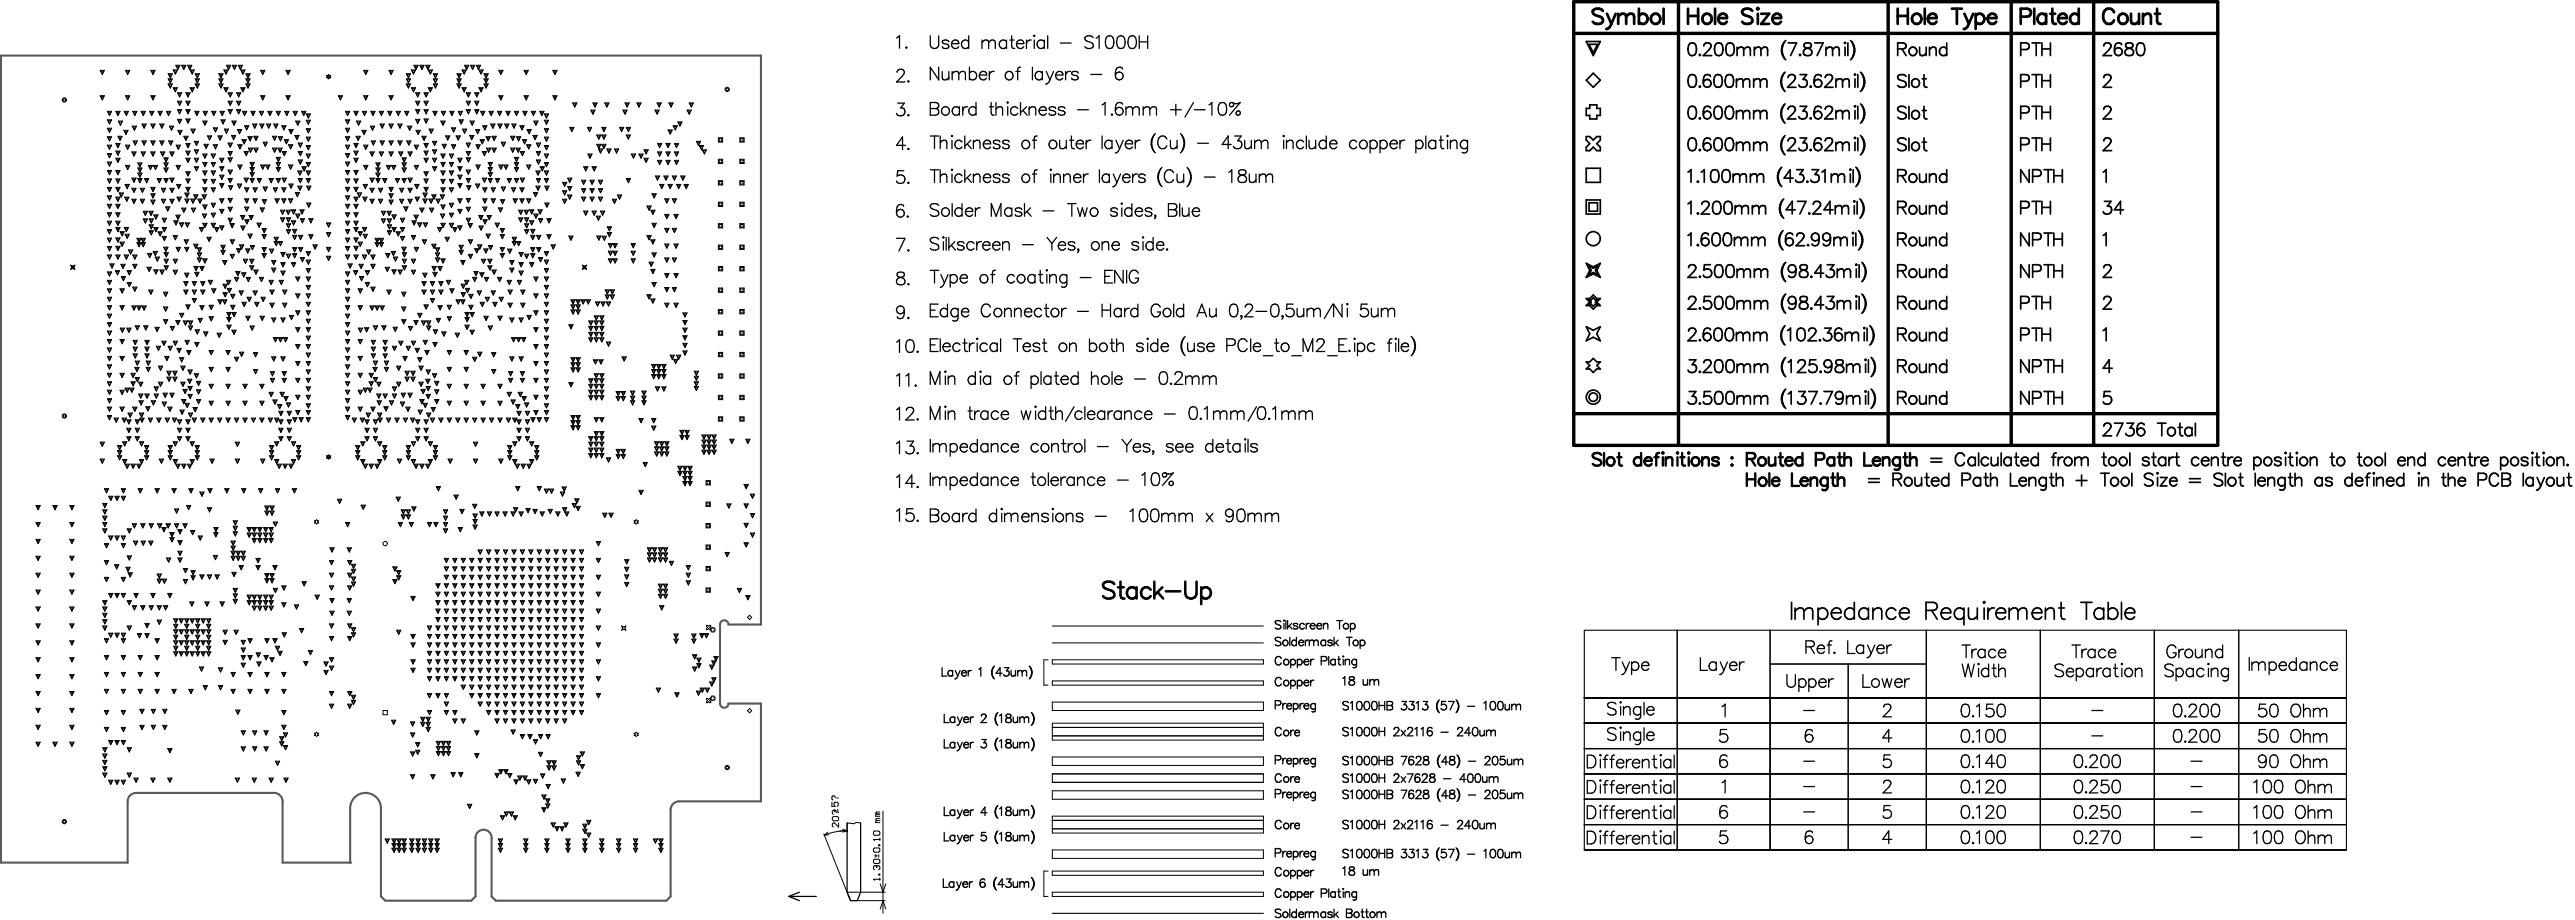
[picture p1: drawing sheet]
<svg xmlns="http://www.w3.org/2000/svg" width="1015mm" height="363mm" viewBox="0 0 1015 363" stroke-linecap="round" stroke-linejoin="round" font-family="sans-serif">
<g fill="none" stroke="#000" stroke-width=".67">
<path d="M625.4 16.4h5.6l-2.8 5.5zM626.5 17.5h3.4l-1.7 3.3zM666.3 17.2a1.62 1.62 0 0 1 2.4 .7 4.1 4.1 0 0 1-.5 3.8 1.62 1.62 0 0 1-2.4-.7 4.1 4.1 0 0 1 .5-3.8zM671.8 18.1l.5-.9 1.4-.3a1.22 1.22 0 0 1 .7 1.9l-2.8 3.1h3.3M676.7 17.2a1.62 1.62 0 0 1 2.4 .7 4.1 4.1 0 0 1-.5 3.8 1.62 1.62 0 0 1-2.3-.7 4.1 4.1 0 0 1 .4-3.8zM681.2 17.2a1.62 1.62 0 0 1 2.4 .7 4.1 4.1 0 0 1-.5 3.8 1.62 1.62 0 0 1-2.4-.7 4.1 4.1 0 0 1 .5-3.8zM684.9 19.5l1.2-.9 1.2 .2 .2 .7M684.9 18.6v3.3M687.5 19.5l1.2-.9 1.2 .2 .2 3.1M687.5 19.5v2.4M691.7 19.5l1.2-.9 1.2 .2 .2 .7M691.7 18.6v3.3"/>
<path d="M694.3 19.5l1.2-.9 1.2 .2 .2 3.1M694.3 19.5v2.4M703.6 16.4a5.2 5.2 0 0 0 0 6.7M703.6 16.4l-.4 1a6.1 6.1 0 0 0 .4 5.7M704.1 16l-.5 .4M705.1 16.9h3.3l-2.4 5M711.5 17.2a1.01 1.01 0 0 0 .5 1.6 2.06 2.06 0 0 1 2.4 2.2 1.74 1.74 0 0 1-2 1 1.74 1.74 0 0 1-1.3-1.8 2.3 2.3 0 0 1 2.3-1.4 1.01 1.01 0 0 0 .5-1.6l-.7-.3zM715.5 16.9h3.3l-2.3 5M720 19.5l1.2-.9 1.1 .2 .3 .7M720 18.6v3.3M722.6 19.5l1.2-.9 1.2 .2 .2 3.1M722.6 19.5v2.4"/>
<path d="M727.5 16.7l.2 .2-.2 .3-.3-.3zM727.5 18.6v3.3M728.6 16.9v5M729.6 16l.5 .4M730.1 16.4l.5 1a6.1 6.1 0 0 1-.5 5.7M730.1 16.4a5.2 5.2 0 0 1 0 6.7M748.2 19.3l2.9-.2a1.16 1.16 0 0 0 0-1.9l-2.9-.3v5M749.9 19.3l1.7 2.6M756.9 18.6l.2 3.1 1.2 .2 1.2-.9M759.5 18.6v3.3M760.8 18.6v3.3M760.8 19.5l1.2-.9 1.2 .2 .2 3.1"/>
<path d="M767.6 16.9v5M767.6 19.3a1.59 1.59 0 0 0-2.4-.2 1.59 1.59 0 0 0 0 2.3 1.59 1.59 0 0 0 2.4-.2M796.7 19.5h2.2a1.31 1.31 0 0 0 1.2-1.3 1.31 1.31 0 0 0-1.2-1.3h-2.2v5M801.2 16.9h3.3M802.9 16.9v5M805.1 16.9v5M805.1 19.3h3.3M808.4 16.9v5M829.5 18.1l.5-.9 1.4-.3a1.22 1.22 0 0 1 .7 1.9l-2.8 3.1h3.3M836.6 17.6a1.47 1.47 0 0 0-2.2-.4l-.5 .7-.2 2.3M838.4 17.2a1.01 1.01 0 0 0 .4 1.6 2.06 2.06 0 0 1 2.4 2.2 1.74 1.74 0 0 1-1.9 1 1.74 1.74 0 0 1-1.4-1.8 2.3 2.3 0 0 1 2.4-1.4 1.01 1.01 0 0 0 .4-1.6l-.7-.3zM843 17.2a1.62 1.62 0 0 1 2.4 .7 4.1 4.1 0 0 1-.5 3.8 1.62 1.62 0 0 1-2.3-.7 4.1 4.1 0 0 1 .4-3.8z"/>
<path d="M628.2 28.9l2.8 2.7-2.8 2.8-2.8-2.8zM666.3 29.6a1.62 1.62 0 0 1 2.4 .8 4.1 4.1 0 0 1-.5 3.8 1.62 1.62 0 0 1-2.4-.7 4.1 4.1 0 0 1 .5-3.9zM670.2 21.4l.3 .3-.3 .2-.2-.2zM670.2 33.9l.3 .3-.3 .2-.2-.2zM674.4 30.1a1.47 1.47 0 0 0-2.1-.5l-.5 .8-.2 2.3M676.5 29.6a1.62 1.62 0 0 1 2.4 .8 4.1 4.1 0 0 1-.5 3.8 1.62 1.62 0 0 1-2.4-.7 4.1 4.1 0 0 1 .5-3.9zM680.9 29.6a1.62 1.62 0 0 1 2.4 .8 4.1 4.1 0 0 1-.5 3.8 1.62 1.62 0 0 1-2.4-.7 4.1 4.1 0 0 1 .5-3.9zM684.7 32l1.1-.9 1.2 .2 .3 .7M684.7 31.1v3.3M687.3 32l1.2-.9 1.1 .2 .3 3.1M687.3 32v2.4M691.5 32l1.1-.9 1.2 .2 .3 .7"/>
<path d="M691.5 31.1v3.3M694.1 32l1.2-.9 1.1 .2 .3 3.1M694.1 32v2.4M703.4 28.9l-.5 1a6.1 6.1 0 0 0 .5 5.7M703.4 28.9a5.2 5.2 0 0 0 0 6.7M703.4 35.6l.4 .5M703.6 23.1l.5 .5M703.8 28.5l-.4 .4M705 30.6l.5-1 1.4-.2a1.22 1.22 0 0 1 .7 1.9l-2.8 3.1h3.3M709.5 21.7l.2-.3 .3 .3-.3 .2zM709.7 29.4h2.6l-1.4 1.9a1.6 1.6 0 0 1 1.7 1.9 1.6 1.6 0 0 1-2.2 1.2l-.7-.2-.5-.7M713.9 33.9l.3 .3-.3 .2-.2-.2z"/>
<path d="M718.1 30.1a1.47 1.47 0 0 0-2.1-.5l-.5 .8-.2 2.3M719.7 30.6l.5-1 1.4-.2a1.22 1.22 0 0 1 .7 1.9l-2.9 3.1h3.4M723.9 32l1.2-.9 1.2 .2 .2 .7M723.9 31.1v3.3M726.5 32l1.2-.9 1.2 .2 .2 3.1M726.5 32v2.4M730.1 23.1l-.5 .5M731.4 31.1v3.3M731.4 29.2l.2 .2-.2 .2-.2-.2zM732.5 29.4v5M733.6 28.5l.4 .4M734 28.9l.5 1a6.1 6.1 0 0 1-.5 5.7"/>
<path d="M734 28.9a5.2 5.2 0 0 1 0 6.7M734 35.6l-.4 .5M751.6 30.1a2.19 2.19 0 0 0-3.4 0 1.27 1.27 0 0 0 1 1.4l1.4 .5a1.22 1.22 0 0 1 .9 .9 1.22 1.22 0 0 1-.4 1.3 2.29 2.29 0 0 1-2.9-.5M752.7 29.4v5M757.9 31.1h1.7M758.6 29.4v4.1l.3 .7 .9 .2M796.7 32h2.2a1.31 1.31 0 0 0 1.2-1.3 1.31 1.31 0 0 0-1.2-1.3h-2.2v5M801.2 29.4h3.3M802.9 29.4v5M805.1 29.4v5M805.1 31.8h3.3M808.4 29.4v5"/>
<path d="M829.5 30.6l.5-1 1.4-.2a1.22 1.22 0 0 1 .7 1.9l-2.8 3.1h3.3M625.4 53.8h1.4l1.4 1.4 1.4-1.4h1.4v1.4l-1.4 1.4 1.4 1.4v1.4h-1.4l-1.4-1.4-1.4 1.4h-1.4v-1.4l1.4-1.4-1.4-1.4zM626.8 41.3h2.8v1.4h1.4v2.8h-1.4v1.4h-2.8v-1.4h-1.4v-2.8h1.4zM666.3 54.6a1.62 1.62 0 0 1 2.4 .7 4.1 4.1 0 0 1-.5 3.8 1.62 1.62 0 0 1-2.4-.7 4.1 4.1 0 0 1 .5-3.8zM666.3 42.1a1.62 1.62 0 0 1 2.4 .8 4.1 4.1 0 0 1-.5 3.8 1.62 1.62 0 0 1-2.4-.8 4.1 4.1 0 0 1 .5-3.8zM670.2 58.9l.3 .2-.3 .3-.2-.3zM670.2 46.4l.3 .3-.3 .2-.2-.2zM674.4 55.1a1.47 1.47 0 0 0-2.1-.5l-.5 .7-.2 2.4M674.4 42.6a1.47 1.47 0 0 0-2.1-.5l-.5 .8-.2 2.3M676.5 54.6a1.62 1.62 0 0 1 2.4 .7 4.1 4.1 0 0 1-.5 3.8 1.62 1.62 0 0 1-2.4-.7 4.1 4.1 0 0 1 .5-3.8zM676.5 42.1a1.62 1.62 0 0 1 2.4 .8 4.1 4.1 0 0 1-.5 3.8 1.62 1.62 0 0 1-2.4-.8 4.1 4.1 0 0 1 .5-3.8zM680.9 54.6a1.62 1.62 0 0 1 2.4 .7 4.1 4.1 0 0 1-.5 3.8 1.62 1.62 0 0 1-2.4-.7 4.1 4.1 0 0 1 .5-3.8z"/>
<path d="M680.9 42.1a1.62 1.62 0 0 1 2.4 .8 4.1 4.1 0 0 1-.5 3.8 1.62 1.62 0 0 1-2.4-.8 4.1 4.1 0 0 1 .5-3.8zM684.7 57l1.1-.9 1.2 .2 .3 .7M684.7 44.5l1.1-.9 1.2 .2 .3 .7M684.7 43.6v3.3M684.7 56.1v3.3M687.3 57l1.2-.9 1.1 .2 .3 3.1M687.3 44.5l1.2-.9 1.1 .2 .3 3.1M687.3 44.5v2.4M687.3 57v2.4M691.5 57l1.1-.9 1.2 .2 .3 .7M691.5 44.5l1.1-.9 1.2 .2 .3 .7M691.5 43.6v3.3"/>
<path d="M691.5 56.1v3.3M694.1 57l1.2-.9 1.1 .2 .3 3.1M694.1 44.5l1.2-.9 1.1 .2 .3 3.1M694.1 44.5v2.4M694.1 57v2.4M703.4 41.4l-.5 1a6.1 6.1 0 0 0 .5 5.7M703.4 53.9l-.5 1a6.1 6.1 0 0 0 .5 5.7M703.4 41.4a5.2 5.2 0 0 0 0 6.7M703.4 53.9a5.2 5.2 0 0 0 0 6.7M703.4 48.1l.4 .5M703.8 53.4l-.4 .5M703.8 40.9l-.4 .5"/>
<path d="M705 55.6l.5-1 1.4-.2a1.22 1.22 0 0 1 .7 1.9l-2.8 3.1h3.3M705 43.1l.5-1 1.4-.2a1.22 1.22 0 0 1 .7 1.9l-2.8 3.1h3.3M709.7 54.4h2.6l-1.4 1.9a1.6 1.6 0 0 1 1.7 1.8 1.6 1.6 0 0 1-2.2 1.3l-.7-.3-.5-.7M709.7 41.9h2.6l-1.4 1.9a1.6 1.6 0 0 1 1.7 1.8 1.6 1.6 0 0 1-2.2 1.3l-.7-.2-.5-.8M713.9 58.9l.3 .2-.3 .3-.2-.3zM713.9 46.4l.3 .3-.3 .2-.2-.2zM718.1 55.1a1.47 1.47 0 0 0-2.1-.5l-.5 .7-.2 2.4M718.1 42.6a1.47 1.47 0 0 0-2.1-.5l-.5 .8-.2 2.3M719.7 55.6l.5-1 1.4-.2a1.22 1.22 0 0 1 .7 1.9l-2.9 3.1h3.4M719.7 43.1l.5-1 1.4-.2a1.22 1.22 0 0 1 .7 1.9l-2.9 3.1h3.4M723.9 57l1.2-.9 1.2 .2 .2 .7M723.9 44.5l1.2-.9 1.2 .2 .2 .7"/>
<path d="M723.9 43.6v3.3M723.9 56.1v3.3M726.5 57l1.2-.9 1.2 .2 .2 3.1M726.5 44.5l1.2-.9 1.2 .2 .2 3.1M726.5 44.5v2.4M726.5 57v2.4M731.4 41.7l.2 .2-.2 .2-.2-.2zM731.4 54.2l.2 .2-.2 .2-.2-.2zM731.4 43.6v3.3M731.4 56.1v3.3M732.5 41.9v5M732.5 54.4v5"/>
<path d="M733.6 53.4l.4 .5M733.6 40.9l.4 .5M734 41.4l.5 1a6.1 6.1 0 0 1-.5 5.7M734 53.9l.5 1a6.1 6.1 0 0 1-.5 5.7M734 48.1l-.4 .5M734 53.9a5.2 5.2 0 0 1 0 6.7M734 41.4a5.2 5.2 0 0 1 0 6.7M751.6 55.1a2.19 2.19 0 0 0-3.4 0 1.27 1.27 0 0 0 1 1.4l1.4 .5a1.22 1.22 0 0 1 .9 .9 1.22 1.22 0 0 1-.4 1.2 2.29 2.29 0 0 1-2.9-.4M751.6 42.6a2.19 2.19 0 0 0-3.4 0 1.27 1.27 0 0 0 1 1.4l1.4 .5a1.22 1.22 0 0 1 .9 .9 1.22 1.22 0 0 1-.4 1.3 2.29 2.29 0 0 1-2.9-.5M752.7 41.9v5M752.7 54.4v5M757.9 56.1h1.7"/>
<path d="M757.9 43.6h1.7M758.6 54.4v4l.3 .7 .9 .3M758.6 41.9v4l.3 .8 .9 .2M796.7 57h2.2a1.31 1.31 0 0 0 1.2-1.3 1.31 1.31 0 0 0-1.2-1.3h-2.2v5M796.7 44.5h2.2a1.31 1.31 0 0 0 1.2-1.3 1.31 1.31 0 0 0-1.2-1.3h-2.2v5M801.2 54.4h3.3M801.2 41.9h3.3M802.9 41.9v5M802.9 54.4v5M805.1 41.9v5M805.1 54.4v5M805.1 56.8h3.3"/>
<path d="M805.1 44.3h3.3M808.4 41.9v5M808.4 54.4v5M829.5 55.6l.5-1 1.4-.2a1.22 1.22 0 0 1 .7 1.9l-2.8 3.1h3.3M829.5 43.1l.5-1 1.4-.2a1.22 1.22 0 0 1 .7 1.9l-2.8 3.1h3.3M625.4 66.3h5.6v5.6h-5.6zM625.4 78.8h5.6v5.6h-5.6zM626.5 79.9h3.4v3.4h-3.4zM665.6 67.8l1.1-.9v5M669.5 71.4l.2 .2-.2 .3-.3-.3zM670.8 67.8l1.2-.9v5M675.2 67.1a1.62 1.62 0 0 1 2.3 .7 4.1 4.1 0 0 1-.4 3.8 1.62 1.62 0 0 1-2.4-.7 4.1 4.1 0 0 1 .5-3.8z"/>
<path d="M676 79.6a1.62 1.62 0 0 1 2.3 .7 4.1 4.1 0 0 1-.4 3.8 1.62 1.62 0 0 1-2.4-.7 4.1 4.1 0 0 1 .5-3.8zM679.6 67.1a1.62 1.62 0 0 1 2.4 .7 4.1 4.1 0 0 1-.5 3.8 1.62 1.62 0 0 1-2.4-.7 4.1 4.1 0 0 1 .5-3.8zM680.4 79.6a1.62 1.62 0 0 1 2.4 .7 4.1 4.1 0 0 1-.5 3.8 1.62 1.62 0 0 1-2.4-.7 4.1 4.1 0 0 1 .5-3.8zM683.3 69.5l1.2-1 1.2 .3 .3 .7M683.3 68.5v3.4M686 69.5l1.1-1 1.2 .3 .3 3.1M686 69.5v2.4M690.1 69.5l1.2-1 1.2 .3 .3 .7M690.1 68.5v3.4M692.8 69.5l1.1-1 1.2 .3 .3 3.1M692.8 69.5v2.4M702.1 73.1l.4 .4"/>
<path d="M702.1 66.4a5.2 5.2 0 0 0 0 6.7M702.1 66.4l-.5 1a6.1 6.1 0 0 0 .5 5.7M702.5 65.9l-.4 .5M702.8 78.9l-.4 1a6.1 6.1 0 0 0 .4 5.7M702.8 78.9a5.2 5.2 0 0 0 0 6.7M703.3 78.4l-.5 .5M703.4 60.6l.4 .5M707.1 70.2h-3.6l2.4-3.3v5M708.4 66.9h2.6l-1.4 1.9a1.6 1.6 0 0 1 1.7 1.8 1.6 1.6 0 0 1-2.2 1.3l-.7-.3-.5-.7M708.7 79.4h3.3l-2.3 5M712.4 71.6l.2-.2 .3 .2-.3 .3zM714.4 66.9h2.6l-1.4 1.9a1.6 1.6 0 0 1 1.7 1.8 1.6 1.6 0 0 1-2.2 1.3l-.7-.3-.5-.7"/>
<path d="M718.4 67.8l1.2-.9v5M722.1 69.5l1.1-1 1.2 .3 .3 .7M722.1 68.5v3.4M724.7 69.5l1.2-1 1.1 .3 .3 3.1M724.7 69.5v2.4M729.6 66.6l.2 .3-.2 .2-.3-.2zM729.6 68.5v3.4M730.7 66.9v5M730.9 79.4l.2-.3 .3 .3-.3 .2zM731.7 65.9l.5 .5M732.2 66.4a5.2 5.2 0 0 1 0 6.7M732.2 73.1l-.5 .4"/>
<path d="M732.2 66.4l.5 1a6.1 6.1 0 0 1-.5 5.7M732.3 79.4v5M733.3 78.4l.5 .5M733.8 78.9a5.2 5.2 0 0 1 0 6.7M733.8 78.9l.5 1a6.1 6.1 0 0 1-.5 5.7M734 60.6l-.4 .5M748.2 69.3l2.9-.3a1.16 1.16 0 0 0 0-1.9l-2.9-.2v5M749.9 69.3l1.7 2.6M756.9 68.5l.2 3.1 1.2 .3 1.2-1M759.5 68.5v3.4M760.8 68.5v3.4M760.8 69.5l1.2-1 1.2 .3 .2 3.1"/>
<path d="M767.6 69.3a1.59 1.59 0 0 0-2.4-.3 1.59 1.59 0 0 0 0 2.4 1.59 1.59 0 0 0 2.4-.2M767.6 66.9v5M767.6 79.4v5M800.1 66.9v5l-3.4-5v5M801.2 79.4h3.3M801.5 69.5h2.1a1.31 1.31 0 0 0 1.2-1.3 1.31 1.31 0 0 0-1.2-1.3h-2.1v5M802.9 79.4v5M805.1 79.4v5M805.9 66.9h3.3M807.6 66.9v5M808.4 79.4v5M809.8 66.9v5"/>
<path d="M809.8 69.3h3.4M813.2 66.9v5M829.3 67.8l1.1-.9v5M829.7 79.4h2.6l-1.4 1.9a1.6 1.6 0 0 1 1.7 1.8 1.6 1.6 0 0 1-2.2 1.3l-.7-.3-.4-.7M665.6 92.8l1.1-.9v5M665.6 80.3l1.1-.9v5M669.5 96.4l.2 .2-.2 .3-.3-.3zM669.5 83.9l.2 .2-.2 .3-.3-.3zM671 80.6l.5-1 1.4-.2a1.22 1.22 0 0 1 .7 1.9l-2.8 3.1h3.3M673.6 92.6a1.47 1.47 0 0 0-2.1-.5l-.5 .7-.2 2.4M675.7 92.1a1.62 1.62 0 0 1 2.4 .7 4.1 4.1 0 0 1-.5 3.8 1.62 1.62 0 0 1-2.4-.7 4.1 4.1 0 0 1 .5-3.8zM680.1 92.1a1.62 1.62 0 0 1 2.4 .7 4.1 4.1 0 0 1-.5 3.8 1.62 1.62 0 0 1-2.3-.7 4.1 4.1 0 0 1 .4-3.8z"/>
<path d="M683.9 94.5l1.2-1 1.1 .3 .3 .7M683.9 93.5v3.4M684.1 82l1.2-1 1.2 .3 .2 .7M684.1 81v3.4M686.5 94.5l1.2-1 1.2 .3 .2 3.1M686.5 94.5v2.4M686.7 82l1.2-1 1.2 .3 .3 3.1M686.7 82v2.4M690.7 94.5l1.2-1 1.1 .3 .3 .7M690.7 93.5v3.4M690.9 82l1.2-1 1.2 .3 .2 .7M690.9 81v3.4"/>
<path d="M693.3 94.5l1.2-1 1.2 .3 .2 3.1M693.3 94.5v2.4M693.5 82l1.2-1 1.2 .3 .3 3.1M693.5 82v2.4M702.6 91.4l-.5 .9a6.1 6.1 0 0 0 .5 5.8M702.6 91.4a5.2 5.2 0 0 0 0 6.7M702.6 98.1l.5 .4M702.8 85.6l.5 .4M703.1 90.9l-.5 .5M706.9 92.6a1.47 1.47 0 0 0-2.2-.5l-.5 .7-.2 2.4M707.8 82.7h-3.5l2.3-3.3v5M708.4 93.1l.5-1 1.4-.2a1.22 1.22 0 0 1 .7 1.9l-2.8 3.1h3.3"/>
<path d="M712.9 96.4l.2 .2-.2 .3-.3-.3zM713.4 83.9l.2 .2-.2 .3-.2-.3zM715 80.6l.4-1 1.5-.2a1.22 1.22 0 0 1 .7 1.9l-2.9 3.1h3.4M717.3 93.5a2.53 2.53 0 0 1-1.4 3.4l-1.2-.3-.3-.5M721.7 93.5a2.53 2.53 0 0 1-1.4 3.4l-1.2-.3-.2-.5M722.7 82.7h-3.5l2.4-3.3v5M723.1 94.5l1.2-1 1.2 .3 .2 .7M723.1 93.5v3.4M723.6 82l1.2-1 1.2 .3 .2 .7M723.6 81v3.4M725.7 94.5l1.2-1 1.2 .3 .2 3.1M725.7 94.5v2.4"/>
<path d="M726.2 82l1.2-1 1.2 .3 .3 3.1M726.2 82v2.4M730.6 91.6l.3 .3-.3 .2-.2-.2zM730.6 93.5v3.4M731.1 81v3.4M731.7 91.9v5M732.8 90.9l.5 .5M733.3 91.4a5.2 5.2 0 0 1 0 6.7M733.3 98.1l-.5 .4M733.3 91.4l.4 .9a6.1 6.1 0 0 1-.4 5.8M733.8 85.6l-.5 .4M748.2 81.8l2.9-.3a1.16 1.16 0 0 0 0-1.9l-2.9-.2v5"/>
<path d="M748.2 94.2l2.9-.2a1.16 1.16 0 0 0 0-1.9l-2.9-.2v5M749.9 94.2l1.7 2.7M749.9 81.8l1.7 2.6M756.9 81l.2 3.1 1.2 .3 1.2-1M756.9 93.5l.2 3.1 1.2 .3 1.2-1M759.5 81v3.4M759.5 93.5v3.4M760.8 81v3.4M760.8 93.5v3.4M760.8 82l1.2-1 1.2 .3 .2 3.1M760.8 94.5l1.2-1 1.2 .3 .2 3.1M767.6 81.8a1.59 1.59 0 0 0-2.4-.3 1.59 1.59 0 0 0 0 2.4 1.59 1.59 0 0 0 2.4-.2"/>
<path d="M767.6 94.2a1.59 1.59 0 0 0-2.4-.2 1.59 1.59 0 0 0 0 2.4 1.59 1.59 0 0 0 2.4-.3M767.6 91.9v5M796.7 82h2.2a1.31 1.31 0 0 0 1.2-1.3 1.31 1.31 0 0 0-1.2-1.3h-2.2v5M800.1 91.9v5l-3.4-5v5M801.5 94.5h2.1a1.31 1.31 0 0 0 1.2-1.3 1.31 1.31 0 0 0-1.2-1.3h-2.1v5M805.1 81.8h3.3M805.9 91.9h3.3M807.6 91.9v5M809.8 91.9v5M809.8 94.2h3.4M813.2 91.9v5M829.3 92.8l1.1-.9v5"/>
<path d="M837.3 82.7h-3.6l2.4-3.3v5M625.4 117.7h1.4l1.4-1.4 1.4 1.4h1.4l-1.4 1.4 1.4 1.4h-1.4l-1.4 1.3-1.4-1.3h-1.4l1.4-1.4zM625.4 103.8l2.8 1.4 2.8-1.4-1.4 2.8 1.4 2.8-2.8-1.4-2.8 1.4 1.4-2.8zM626.5 118.2h.9l.8-.8 .8 .8h.9l-.9 .9 .9 .8h-.9l-.8 .8-.8-.8h-.9l.9-.8zM626.5 104.9l1.7 .8 1.7-.8-.9 1.7 .9 1.6-1.7-.8-1.7 .8 .9-1.6zM665.8 105.5l.5-.9 1.4-.2a1.22 1.22 0 0 1 .7 1.9l-2.8 3.1h3.3M665.8 118l.5-.9 1.4-.2a1.22 1.22 0 0 1 .7 1.9l-2.8 3h3.3M670.2 108.9l.3 .2-.3 .3-.2-.3zM674.4 116.9h-2.3l-.3 2.1a1.76 1.76 0 0 1 2.7 0 1.76 1.76 0 0 1-.4 2.6 1.76 1.76 0 0 1-2.5-.7M674.4 104.4h-2.3l-.3 2.1a1.76 1.76 0 0 1 2.7 0 1.76 1.76 0 0 1-.4 2.6 1.76 1.76 0 0 1-2.5-.7M676.7 117.1a1.62 1.62 0 0 1 2.4 .7 4.1 4.1 0 0 1-.5 3.8 1.62 1.62 0 0 1-2.3-.7 4.1 4.1 0 0 1 .4-3.8zM676.7 104.6a1.62 1.62 0 0 1 2.4 .7 4.1 4.1 0 0 1-.5 3.8 1.62 1.62 0 0 1-2.3-.7 4.1 4.1 0 0 1 .4-3.8z"/>
<path d="M681.2 117.1a1.62 1.62 0 0 1 2.4 .7 4.1 4.1 0 0 1-.5 3.8 1.62 1.62 0 0 1-2.4-.7 4.1 4.1 0 0 1 .5-3.8zM681.2 104.6a1.62 1.62 0 0 1 2.4 .7 4.1 4.1 0 0 1-.5 3.8 1.62 1.62 0 0 1-2.4-.7 4.1 4.1 0 0 1 .5-3.8zM684.9 119.5l1.2-1 1.2 .3 .2 .7M684.9 107l1.2-1 1.2 .3 .2 .7M684.9 106v3.4M684.9 118.5v3.3M687.5 119.5l1.2-1 1.2 .3 .2 3M687.5 107l1.2-1 1.2 .3 .2 3.1M687.5 107v2.4M687.5 119.5v2.3M691.7 119.5l1.2-1 1.2 .3 .2 .7M691.7 107l1.2-1 1.2 .3 .2 .7"/>
<path d="M691.7 106v3.4M691.7 118.5v3.3M694.3 119.5l1.2-1 1.2 .3 .2 3M694.3 107l1.2-1 1.2 .3 .2 3.1M694.3 107v2.4M694.3 119.5v2.3M703.6 103.9a5.2 5.2 0 0 0 0 6.6M703.6 116.4a5.2 5.2 0 0 0 0 6.6M703.6 103.9l-.4 .9a6.1 6.1 0 0 0 .4 5.7M703.6 116.4l-.4 .9a6.1 6.1 0 0 0 .4 5.7M703.6 110.5l.5 .5M704.1 103.4l-.5 .5"/>
<path d="M704.1 115.9l-.5 .5M708.1 118.5a2.54 2.54 0 0 1-1.4 3.3l-1.2-.2-.2-.5M708.1 106a2.53 2.53 0 0 1-1.4 3.4l-1.2-.3-.2-.5M710 117.1a1.01 1.01 0 0 0 .5 1.7 2.06 2.06 0 0 1 2.3 2.1 1.74 1.74 0 0 1-1.9 1 1.74 1.74 0 0 1-1.4-1.7 2.3 2.3 0 0 1 2.4-1.4 1.01 1.01 0 0 0 .5-1.7l-.8-.2zM710 104.6a1.01 1.01 0 0 0 .5 1.7 2.06 2.06 0 0 1 2.3 2.1 1.74 1.74 0 0 1-1.9 1 1.74 1.74 0 0 1-1.4-1.7 2.29 2.29 0 0 1 2.4-1.4 1.01 1.01 0 0 0 .5-1.7l-.8-.2zM714.2 108.9l.2 .2-.2 .3-.3-.3zM719.1 107.7h-3.6l2.4-3.3v5M720.4 116.9h2.7l-1.5 1.9a1.6 1.6 0 0 1 1.7 1.8 1.6 1.6 0 0 1-2.1 1.2l-.8-.2-.4-.7M720.4 104.4h2.7l-1.5 1.9a1.6 1.6 0 0 1 1.7 1.8 1.6 1.6 0 0 1-2.1 1.3l-.8-.3-.4-.7M724.4 119.5l1.2-1 1.2 .3 .2 .7M724.4 107l1.2-1 1.2 .3 .2 .7M724.4 106v3.4"/>
<path d="M724.4 118.5v3.3M727 119.5l1.2-1 1.2 .3 .2 3M727 107l1.2-1 1.2 .3 .2 3.1M727 107v2.4M727 119.5v2.3M731.9 104.1l.3 .3-.3 .2-.2-.2zM731.9 106v3.4M731.9 118.5v3.3M731.9 116.6l.3 .3-.3 .2-.2-.2zM733 104.4v5M733 116.9v4.9M734.1 103.4l.5 .5"/>
<path d="M734.1 115.9l.5 .5M734.6 110.5l-.5 .5M734.6 103.9l.4 .9a6.1 6.1 0 0 1-.4 5.7M734.6 116.4l.4 .9a6.1 6.1 0 0 1-.4 5.7M734.6 103.9a5.2 5.2 0 0 1 0 6.6M734.6 116.4a5.2 5.2 0 0 1 0 6.6M748.2 119.2l2.9-.2a1.16 1.16 0 0 0 0-1.9l-2.9-.2v4.9M748.2 106.7l2.9-.2a1.16 1.16 0 0 0 0-1.9l-2.9-.2v5M749.9 119.2l1.7 2.6M749.9 106.7l1.7 2.7M756.9 118.5l.2 3.1 1.2 .2 1.2-.9M756.9 106l.2 3.1 1.2 .3 1.2-1"/>
<path d="M759.5 106v3.4M759.5 118.5v3.3M760.8 106v3.4M760.8 118.5v3.3M760.8 107l1.2-1 1.2 .3 .2 3.1M760.8 119.5l1.2-1 1.2 .3 .2 3M767.6 119.2a1.59 1.59 0 0 0-2.4-.2 1.59 1.59 0 0 0 0 2.4 1.59 1.59 0 0 0 2.4-.3M767.6 106.7a1.59 1.59 0 0 0-2.4-.2 1.59 1.59 0 0 0 0 2.4 1.59 1.59 0 0 0 2.4-.3M767.6 104.4v5M767.6 116.9v4.9M796.7 119.5h2.2a1.31 1.31 0 0 0 1.2-1.3 1.31 1.31 0 0 0-1.2-1.3h-2.2v4.9M800.1 104.4v5l-3.4-5v5"/>
<path d="M801.2 116.9h3.3M801.5 107h2.1a1.31 1.31 0 0 0 1.2-1.3 1.31 1.31 0 0 0-1.2-1.3h-2.1v5M802.9 116.9v4.9M805.1 119.2h3.3M805.1 116.9v4.9M805.9 104.4h3.3M807.6 104.4v5M808.4 116.9v4.9M809.8 104.4v5M809.8 106.7h3.4M813.2 104.4v5M829.5 105.5l.5-.9 1.4-.2a1.22 1.22 0 0 1 .7 1.9l-2.8 3.1h3.3"/>
<path d="M829.5 118l.5-.9 1.4-.2a1.22 1.22 0 0 1 .7 1.9l-2.8 3h3.3M625.4 128.8l2.8 1.4 2.8-1.4-1.4 2.8 1.4 2.7-2.8-1.3-2.8 1.3 1.4-2.7zM665.8 130.5l.5-.9 1.4-.3a1.22 1.22 0 0 1 .7 1.9l-2.8 3.1h3.3M670.2 133.9l.3 .2-.3 .2-.2-.2zM670.2 121.4l.3 .2-.3 .2-.2-.2zM674.4 130.1a1.47 1.47 0 0 0-2.1-.5l-.5 .7-.2 2.4M676.5 129.6a1.62 1.62 0 0 1 2.4 .7 4.1 4.1 0 0 1-.5 3.8 1.62 1.62 0 0 1-2.4-.7 4.1 4.1 0 0 1 .5-3.8zM680.9 129.6a1.62 1.62 0 0 1 2.4 .7 4.1 4.1 0 0 1-.5 3.8 1.62 1.62 0 0 1-2.4-.7 4.1 4.1 0 0 1 .5-3.8zM684.7 132l1.1-1 1.2 .2 .3 .8M684.7 131v3.3M687.3 132l1.2-1 1.1 .2 .3 3.1M687.3 132v2.3"/>
<path d="M691.5 132l1.1-1 1.2 .2 .3 .8M691.5 131v3.3M694.1 132l1.2-1 1.1 .2 .3 3.1M694.1 132v2.3M703.4 128.9l-.5 .9a6.1 6.1 0 0 0 .5 5.7M703.4 128.9a5.2 5.2 0 0 0 0 6.6M703.4 135.5l.4 .5M703.6 123l.5 .5M703.8 128.4l-.4 .5M704.8 130.3l1.2-1v5M709.2 129.6a1.62 1.62 0 0 1 2.3 .7 4.1 4.1 0 0 1-.4 3.8 1.62 1.62 0 0 1-2.4-.7 4.1 4.1 0 0 1 .5-3.8zM713.1 130.5l.5-.9 1.4-.3a1.22 1.22 0 0 1 .8 1.9l-2.9 3.1h3.3"/>
<path d="M714.2 121.4l.2 .2-.2 .2-.3-.2zM717.6 133.9l.2 .2-.2 .2-.3-.2zM719.1 120.2h-3.6l2.4-3.3v4.9M719.4 129.3h2.6l-1.4 1.9a1.6 1.6 0 0 1 1.7 1.9 1.6 1.6 0 0 1-2.2 1.2l-.7-.2-.5-.7M726.2 130.1a1.47 1.47 0 0 0-2.1-.5l-.5 .7-.2 2.4M727.5 132l1.2-1 1.2 .2 .3 .8M727.5 131v3.3M730.2 132l1.2-1 1.1 .2 .3 3.1M730.2 132v2.3M734.6 123l-.5 .5M735.1 129.1l.2 .2-.2 .3-.3-.3zM735.1 131v3.3"/>
<path d="M736.2 129.3v5M737.2 128.4l.5 .5M737.7 128.9a5.2 5.2 0 0 1 0 6.6M737.7 135.5l-.5 .5M737.7 128.9l.5 .9a6.1 6.1 0 0 1-.5 5.7M748.2 131.7l2.9-.2a1.16 1.16 0 0 0 0-1.9l-2.9-.3v5M749.9 131.7l1.7 2.6M756.9 131l.2 3.1 1.2 .2 1.2-.9M759.5 131v3.3M760.8 131v3.3M760.8 132l1.2-1 1.2 .2 .2 3.1M767.6 129.3v5"/>
<path d="M767.6 131.7a1.59 1.59 0 0 0-2.4-.2 1.59 1.59 0 0 0 0 2.4 1.59 1.59 0 0 0 2.4-.3M796.7 132h2.2a1.31 1.31 0 0 0 1.2-1.3 1.31 1.31 0 0 0-1.2-1.4h-2.2v5M801.2 129.3h3.3M802.9 129.3v5M805.1 131.7h3.3M805.1 129.3v5M808.4 129.3v5M829.3 130.3l1.1-1v5M625.4 142.7h1.4l1.4-1.4 1.4 1.4h1.4l-1.4 1.4 1.4 1.3h-1.4l-1.4 1.4-1.4-1.4h-1.4l1.4-1.3zM666 154.3h2.7l-1.5 1.9a1.6 1.6 0 0 1 1.7 1.9 1.6 1.6 0 0 1-2.2 1.2l-.7-.2-.4-.7M666 141.8h2.7l-1.5 1.9a1.6 1.6 0 0 1 1.7 1.9 1.6 1.6 0 0 1-2.2 1.2l-.7-.2-.4-.7M670.2 158.8l.3 .3-.3 .2-.2-.2z"/>
<path d="M670.2 146.4l.3 .2-.3 .2-.2-.2zM671.8 143l.5-.9 1.4-.3a1.22 1.22 0 0 1 .7 1.9l-2.8 3.1h3.3M674.4 154.3h-2.3l-.3 2.2a1.76 1.76 0 0 1 2.7-.1 1.76 1.76 0 0 1-.4 2.7 1.76 1.76 0 0 1-2.5-.7M676.7 154.6a1.62 1.62 0 0 1 2.4 .7 4.1 4.1 0 0 1-.5 3.8 1.62 1.62 0 0 1-2.3-.7 4.1 4.1 0 0 1 .4-3.8zM676.7 142.1a1.62 1.62 0 0 1 2.4 .7 4.1 4.1 0 0 1-.5 3.8 1.62 1.62 0 0 1-2.3-.7 4.1 4.1 0 0 1 .4-3.8zM681.2 154.6a1.62 1.62 0 0 1 2.4 .7 4.1 4.1 0 0 1-.5 3.8 1.62 1.62 0 0 1-2.4-.7 4.1 4.1 0 0 1 .5-3.8zM681.2 142.1a1.62 1.62 0 0 1 2.4 .7 4.1 4.1 0 0 1-.5 3.8 1.62 1.62 0 0 1-2.4-.7 4.1 4.1 0 0 1 .5-3.8zM684.9 156.9l1.2-.9 1.2 .2 .2 .7M684.9 144.5l1.2-1 1.2 .2 .2 .8M684.9 143.5v3.3M684.9 156v3.3M687.5 156.9l1.2-.9 1.2 .2 .2 3.1"/>
<path d="M687.5 144.5l1.2-1 1.2 .2 .2 3.1M687.5 144.5v2.3M687.5 156.9v2.4M691.7 156.9l1.2-.9 1.2 .2 .2 .7M691.7 144.5l1.2-1 1.2 .2 .2 .8M691.7 143.5v3.3M691.7 156v3.3M694.3 156.9l1.2-.9 1.2 .2 .2 3.1M694.3 144.5l1.2-1 1.2 .2 .2 3.1M694.3 144.5v2.3M694.3 156.9v2.4M703.6 153.9a5.2 5.2 0 0 0 0 6.6"/>
<path d="M703.6 141.4a5.2 5.2 0 0 0 0 6.6M703.6 153.9l-.4 .9a6.1 6.1 0 0 0 .4 5.7M703.6 141.4l-.4 .9a6.1 6.1 0 0 0 .4 5.7M703.6 148l.5 .5M704.1 153.4l-.5 .5M704.1 140.9l-.5 .5M705.1 155.3l1.1-1v5M705.1 142.8l1.1-1v5M709 143l.4-.9 1.5-.3a1.22 1.22 0 0 1 .7 1.9l-2.9 3.1h3.3M709.2 154.3h2.6l-1.4 1.9a1.6 1.6 0 0 1 1.7 1.9 1.6 1.6 0 0 1-2.2 1.2l-.7-.2-.5-.7M713.2 154.3h3.3l-2.4 5M716 141.8h-2.4l-.2 2.2a1.76 1.76 0 0 1 2.7-.1 1.76 1.76 0 0 1-.4 2.7 1.76 1.76 0 0 1-2.5-.7"/>
<path d="M717.8 158.8l.3 .3-.3 .2-.2-.2zM717.8 146.4l.3 .2-.3 .2-.2-.2zM719.2 154.3h3.3l-2.4 5M722.3 143.5a2.54 2.54 0 0 1-1.5 3.3l-1.1-.2-.3-.5M724.1 142.1a1.01 1.01 0 0 0 .5 1.6 2.06 2.06 0 0 1 2.4 2.2 1.74 1.74 0 0 1-2 1 1.74 1.74 0 0 1-1.4-1.7 2.29 2.29 0 0 1 2.4-1.5 1.01 1.01 0 0 0 .5-1.6l-.7-.3zM726.7 156a2.53 2.53 0 0 1-1.4 3.3l-1.2-.2-.2-.5M728.1 156.9l1.2-.9 1.1 .2 .3 .7M728.1 144.5l1.2-1 1.1 .2 .3 .8M728.1 143.5v3.3M728.1 156v3.3M730.7 156.9l1.2-.9 1.2 .2 .2 3.1M730.7 144.5l1.2-1 1.2 .2 .2 3.1"/>
<path d="M730.7 144.5v2.3M730.7 156.9v2.4M735.6 141.6l.2 .2-.2 .3-.3-.3zM735.6 154.1l.2 .2-.2 .3-.3-.3zM735.6 143.5v3.3M735.6 156v3.3M736.7 141.8v5M736.7 154.3v5M737.7 153.4l.5 .5M737.7 140.9l.5 .5M738.2 153.9a5.2 5.2 0 0 1 0 6.6M738.2 141.4a5.2 5.2 0 0 1 0 6.6"/>
<path d="M738.2 153.9l.5 .9a6.1 6.1 0 0 1-.5 5.7M738.2 141.4l.5 .9a6.1 6.1 0 0 1-.5 5.7M738.2 148l-.5 .5M748.2 156.7l2.9-.2a1.16 1.16 0 0 0 0-1.9l-2.9-.3v5M748.2 144.2l2.9-.2a1.16 1.16 0 0 0 0-1.9l-2.9-.3v5M749.9 156.7l1.7 2.6M749.9 144.2l1.7 2.6M756.9 156l.2 3.1 1.2 .2 1.2-.9M756.9 143.5l.2 3.1 1.2 .2 1.2-.9M759.5 143.5v3.3M759.5 156v3.3M760.8 156.9l1.2-.9 1.2 .2 .2 3.1"/>
<path d="M760.8 143.5v3.3M760.8 156v3.3M760.8 144.5l1.2-1 1.2 .2 .2 3.1M767.6 156.7a1.59 1.59 0 0 0-2.4-.2 1.59 1.59 0 0 0 0 2.3 1.59 1.59 0 0 0 2.4-.2M767.6 141.8v5M767.6 154.3v5M767.6 144.2a1.59 1.59 0 0 0-2.4-.2 1.59 1.59 0 0 0 0 2.3 1.59 1.59 0 0 0 2.4-.2M800.1 141.8v5l-3.4-5v5M800.1 154.3v5l-3.4-5v5M801.5 156.9h2.1a1.31 1.31 0 0 0 1.2-1.3 1.31 1.31 0 0 0-1.2-1.3h-2.1v5M801.5 144.5h2.1a1.31 1.31 0 0 0 1.2-1.4 1.31 1.31 0 0 0-1.2-1.3h-2.1v5M805.9 154.3h3.3"/>
<path d="M805.9 141.8h3.3M807.6 141.8v5M807.6 154.3v5M809.8 156.7h3.4M809.8 141.8v5M809.8 154.3v5M809.8 144.2h3.4M813.2 141.8v5M813.2 154.3v5M832.1 154.3h-2.4l-.2 2.2a1.76 1.76 0 0 1 2.7-.1 1.76 1.76 0 0 1-.4 2.7 1.76 1.76 0 0 1-2.5-.7M832.8 145.2h-3.5l2.3-3.4v5M703.6 160.5l.5 .5"/>
<path d="M738.2 160.5l-.5 .5M774.6 179.7a1.84 1.84 0 0 0-2.1-1.1 1.84 1.84 0 0 0-1.5 1.9 2.19 2.19 0 0 0 .5 2.3 2.19 2.19 0 0 0 2.4 .5l.7-.9M780.2 178.6v5M789 178.6v5M795 178.6v4l.2 .7 1 .3M803.7 178.6v5M810.8 178.6l-.9 .2-.3 .7v4.1M829.5 168l.5-.9 1.4-.3a1.22 1.22 0 0 1 .7 1.9l-2.8 3.1h3.3M829.5 178.6v4l.3 .7 .9 .3M833.7 166.8h3.3l-2.3 5M838.6 166.8h2.6l-1.4 1.9a1.6 1.6 0 0 1 1.7 1.9 1.6 1.6 0 0 1-2.2 1.2l-.7-.2-.5-.7M839.8 178.6v5"/>
<path d="M845.4 167.5a1.47 1.47 0 0 0-2.1-.4l-.5 .7-.2 2.4M849.1 178.6v4l.3 .7 .9 .3M850.7 166.8h3.3M852.4 166.8v5M858.3 178.6v4l.2 .7 1 .3M858.8 168.5h1.7M859.5 166.8v4.1l.3 .7 .9 .2M864.3 169.2a1.59 1.59 0 0 0-2.4-.2 1.59 1.59 0 0 0 0 2.3 1.59 1.59 0 0 0 2.4-.2M864.3 168.5v3.3M865.6 166.8v5M876.6 178.6v4l.2 .7 1 .3M901.2 178.3l.2 .3-.2 .2-.3-.2z"/>
<path d="M903 178.6v4l.2 .7 1 .3M905.6 178.3l.3 .3-.3 .2-.2-.2zM919.5 178.6v4l.2 .7 1 .3M930.2 178.6v4l.2 .7 1 .3M940.5 178.6v5M956.2 178.6v5M973.9 178.6v4l.2 .7 1 .3M998.5 178.3l.2 .3-.2 .2-.3-.2zM1000.3 178.6v4l.2 .7 1 .3M1002.9 178.3l.3 .3-.3 .2-.2-.2zM736.7 188.7h4.3M736.7 190.1h4.3"/>
<path d="M746.4 188.9l2.9-.2a1.16 1.16 0 0 0 0-1.9l-2.9-.2v4.9M748.1 188.9l1.6 2.6M755 188.2l.3 3.1 1.2 .2 1.2-.9M757.7 188.2v3.3M759 188.2h1.6M759.7 186.6v4l.2 .7 1 .2M761.3 180.7h4.3M761.3 182.1h4.3M761.6 189.6a1.57 1.57 0 0 0 .9 1.8 1.57 1.57 0 0 0 1.9-.6M762.3 188.5a1.32 1.32 0 0 1 1.5-.2 1.32 1.32 0 0 1 .6 1.3h-2.8zM768.4 188.9a1.59 1.59 0 0 0-2.4-.2 1.59 1.59 0 0 0 0 2.4 1.59 1.59 0 0 0 2.4-.3M768.4 186.6v4.9"/>
<path d="M773.6 189.2h2.2a1.31 1.31 0 0 0 1.2-1.3 1.31 1.31 0 0 0-1.2-1.3h-2.2v4.9M778.8 180.9a1.59 1.59 0 0 0-2.3-.2 1.59 1.59 0 0 0 0 2.4 1.59 1.59 0 0 0 2.3-.3M778.8 180.2v3.4M780.9 188.9a1.59 1.59 0 0 0-2.3-.2 1.59 1.59 0 0 0 0 2.4 1.59 1.59 0 0 0 2.3-.3M780.9 188.2v3.3M782.2 188.2h1.7M783 186.6v4l.2 .7 .9 .2M784.1 180.9a1.59 1.59 0 0 0-2.4-.2 1.59 1.59 0 0 0 0 2.4 1.59 1.59 0 0 0 2.4-.3M784.9 189.2l1.1-1 1.2 .3 .3 3M784.9 186.6v4.9M785.1 180.2l.3 3.1 1.1 .3 1.2-1M787.7 180.2v3.4"/>
<path d="M792.7 186.6v4.9h2.9M792.9 180.9a1.59 1.59 0 0 0-2.3-.2 1.59 1.59 0 0 0 0 2.4 1.59 1.59 0 0 0 2.3-.3M792.9 180.2v3.4M794.3 180.2h1.6M796.1 189.6a1.57 1.57 0 0 0 .9 1.8 1.57 1.57 0 0 0 2-.6M796.8 188.5a1.32 1.32 0 0 1 1.5-.2 1.32 1.32 0 0 1 .7 1.3h-2.9zM796.9 181.7a1.57 1.57 0 0 0 .9 1.7 1.57 1.57 0 0 0 1.9-.6M797.6 180.5a1.32 1.32 0 0 1 1.5-.2 1.32 1.32 0 0 1 .6 1.4h-2.8zM800 189.2l1.2-1 1.2 .3 .2 3M800 188.2v3.3M803.7 180.9a1.59 1.59 0 0 0-2.4-.2 1.59 1.59 0 0 0 0 2.4 1.59 1.59 0 0 0 2.4-.3M806.8 188.9a1.59 1.59 0 0 0-2.3-.2 1.59 1.59 0 0 0 0 2.4 1.59 1.59 0 0 0 2.3-.3"/>
<path d="M806.8 188.2v3.8a1.31 1.31 0 0 1-.8 1.2 1.31 1.31 0 0 1-1.3-.2M808.1 188.2h1.7M808.9 186.6v4l.2 .7 .9 .2M808.9 180.2h1.7M810.8 189.2l1.1-1 1.2 .3 .3 3M810.8 186.6v4.9M811.5 180.2v3.4M813.4 180.2a1.61 1.61 0 0 0-1.9 1.5M818.1 181.2l1.2-1 1.2 .3 .2 .7M818.1 180.2v3.4M818.6 189.4h4.3M820.7 181.2l1.2-1 1.2 .3 .2 3.1"/>
<path d="M820.7 181.2v2.4M820.7 187.3v4.2M828.3 186.6h3.3M828.8 180.2h1.7M829.9 186.6v4.9M840.6 186.6v4.9M847.4 180.9a1.51 1.51 0 0 0-2.6 0l.7 .8 1.6 .4 .3 .7a1.51 1.51 0 0 1-2.6 0M848.4 180.2h1.7M848.9 187.3a2.19 2.19 0 0 0-3.4 0 1.27 1.27 0 0 0 1 1.4l1.4 .5a1.21 1.21 0 0 1 .9 .9 1.21 1.21 0 0 1-.4 1.2 2.29 2.29 0 0 1-2.9-.5M850.7 186.3l.2 .3-.2 .2-.2-.2zM850.7 188.2v3.3M851.8 188.2h2.6l-2.6 3.3h2.6"/>
<path d="M853.9 180.9a1.59 1.59 0 0 0-2.4-.2 1.59 1.59 0 0 0 0 2.4 1.59 1.59 0 0 0 2.4-.3M853.9 180.2v3.4M855.2 180.2v3.4M855.5 189.6a1.57 1.57 0 0 0 .9 1.8 1.57 1.57 0 0 0 1.9-.6M856.2 188.5a1.32 1.32 0 0 1 1.5-.2 1.32 1.32 0 0 1 .6 1.3h-2.8zM857.1 180.2a1.61 1.61 0 0 0-1.9 1.5M857.6 180.2h1.6M863.3 188.7h4.3M863.3 190.1h4.3M867 180.9a1.59 1.59 0 0 0-2.4-.2 1.59 1.59 0 0 0 0 2.4 1.59 1.59 0 0 0 2.4-.3M868 181.7a1.57 1.57 0 0 0 1 1.7 1.57 1.57 0 0 0 1.9-.6M868.7 180.5a1.32 1.32 0 0 1 1.5-.2 1.32 1.32 0 0 1 .7 1.4h-2.9z"/>
<path d="M872 181.2l1.1-1 1.2 .3 .3 3.1M872 180.2v3.4M875.9 180.2h1.6M876.3 187.3a2.19 2.19 0 0 0-3.3 0 1.27 1.27 0 0 0 1 1.4l1.4 .5a1.22 1.22 0 0 1 .9 .9 1.22 1.22 0 0 1-.4 1.2 2.29 2.29 0 0 1-2.9-.5M877.5 186.6v4.9M878.5 180.2v3.4M880.4 180.2a1.61 1.61 0 0 0-1.9 1.5M880.8 181.7a1.57 1.57 0 0 0 1 1.7 1.57 1.57 0 0 0 1.9-.6M881.1 180.9a1.38 1.38 0 0 1 1.6-.7 1.38 1.38 0 0 1 1 1.5h-2.9zM882.7 188.2h1.6M883.4 186.6v4l.2 .7 1 .2M888.7 180.9a1.59 1.59 0 0 1 2.3-.2 1.59 1.59 0 0 1 0 2.4 1.59 1.59 0 0 1-2.3-.3"/>
<path d="M888.7 180.2v5M889.2 186.6v4.9M890.3 189.6a1.57 1.57 0 0 0 .9 1.8 1.57 1.57 0 0 0 1.9-.6M891 188.5a1.32 1.32 0 0 1 1.5-.2 1.32 1.32 0 0 1 .6 1.3h-2.8zM894.2 189.2l1.2-1 1.2 .3 .2 3M894.2 188.2v3.3M899.4 180.9a1.51 1.51 0 0 0-2.6 0l.7 .8 1.7 .4 .2 .7a1.51 1.51 0 0 1-2.6 0M901 188.9a1.59 1.59 0 0 0-2.4-.2 1.59 1.59 0 0 0 0 2.4 1.59 1.59 0 0 0 2.4-.3M901 188.2v3.8a1.31 1.31 0 0 1-.8 1.2 1.31 1.31 0 0 1-1.4-.2M901.2 180.2v3.4M902.3 180.2h1.7M902.3 188.2h1.7"/>
<path d="M903 186.6v4l.2 .7 1 .2M904.9 189.2l1.2-1 1.2 .3 .2 3M904.9 186.6v4.9M905.6 180.2v3.4M910.9 181.2l1.2-1 1.2 .3 .2 3.1M910.9 180.2v3.4M915.6 188.9a1.59 1.59 0 0 0-2.3-.2 1.59 1.59 0 0 0 0 2.4 1.59 1.59 0 0 0 2.3-.3M915.6 188.2v3.3M918.8 180.2h1.6M919.6 188.9a1.51 1.51 0 0 0-2.7 0l.3 .5 2.1 .7 .3 .7a1.51 1.51 0 0 1-2.7 0M927.4 188.9a1.59 1.59 0 0 0-2.4-.2 1.59 1.59 0 0 0 0 2.4 1.59 1.59 0 0 0 2.4-.3M927.4 186.6v4.9"/>
<path d="M928.7 189.6a1.57 1.57 0 0 0 .9 1.8 1.57 1.57 0 0 0 2-.6M929.4 188.5a1.32 1.32 0 0 1 1.5-.2 1.32 1.32 0 0 1 .7 1.3h-2.9zM929.5 180.2h1.7M932.6 188.2h1.7M934.5 186.6l-.9 .2-.2 .7v4M936 186.3l.2 .3-.2 .2-.3-.2zM936 188.2v3.3M937.1 189.2l1.2-1 1.2 .3 .2 3M937.1 188.2v3.3M941 189.6a1.57 1.57 0 0 0 .9 1.8 1.57 1.57 0 0 0 2-.6M941.2 188.9a1.38 1.38 0 0 1 1.6-.7 1.38 1.38 0 0 1 1.1 1.4h-2.9zM945.5 181.7a1.57 1.57 0 0 0 .9 1.7 1.57 1.57 0 0 0 1.9-.6"/>
<path d="M946.2 180.5a1.32 1.32 0 0 1 1.4-.2 1.32 1.32 0 0 1 .7 1.4h-2.8zM947.8 188.9a1.59 1.59 0 0 0-2.4-.2 1.59 1.59 0 0 0 0 2.4 1.59 1.59 0 0 0 2.4-.3M947.8 186.6v4.9M949.4 181.2l1.2-1 1.2 .3 .2 3.1M949.4 180.2v3.4M953.8 186.3l.2 .3-.2 .2-.3-.2zM953.8 188.2v3.3M954.9 189.2l1.2-1 1.1 .3 .3 3M954.9 188.2v3.3M956.2 180.9a1.59 1.59 0 0 0-2.4-.2 1.59 1.59 0 0 0 0 2.4 1.59 1.59 0 0 0 2.4-.3M962.7 188.2h1.7M963.4 186.6v4l.3 .7 .9 .2"/>
<path d="M964.3 180.9a1.59 1.59 0 0 0-2.4-.2 1.59 1.59 0 0 0 0 2.4 1.59 1.59 0 0 0 2.4-.3M965.3 181.7a1.57 1.57 0 0 0 1 1.7 1.57 1.57 0 0 0 1.9-.6M965.3 189.2l1.2-1 1.2 .3 .2 3M965.3 186.6v4.9M966 180.5a1.32 1.32 0 0 1 1.5-.2 1.32 1.32 0 0 1 .7 1.4h-2.9zM969.3 181.2l1.1-1 1.2 .3 .3 3.1M969.3 189.6a1.57 1.57 0 0 0 .9 1.8 1.57 1.57 0 0 0 1.9-.6M969.3 180.2v3.4M969.5 188.9a1.38 1.38 0 0 1 1.6-.7 1.38 1.38 0 0 1 1 1.4h-2.8zM973.2 180.2h1.6M975.8 180.2v3.4M977.1 189.2h2.1a1.31 1.31 0 0 0 1.3-1.3 1.31 1.31 0 0 0-1.3-1.3h-2.1v4.9"/>
<path d="M977.7 180.2a1.61 1.61 0 0 0-1.9 1.5M978.1 181.7a1.57 1.57 0 0 0 1 1.7 1.57 1.57 0 0 0 1.9-.6M978.9 180.5a1.32 1.32 0 0 1 1.4-.2 1.32 1.32 0 0 1 .7 1.4h-2.9zM985.1 187.7a1.84 1.84 0 0 0-2.1-1.2 1.84 1.84 0 0 0-1.5 2 2.19 2.19 0 0 0 .5 2.3 2.19 2.19 0 0 0 2.4 .5l.7-.9M986 180.9a1.59 1.59 0 0 1 2.3-.2 1.59 1.59 0 0 1 0 2.4 1.59 1.59 0 0 1-2.3-.3M986 180.2v5M986.5 186.6l2.9 .2a1.16 1.16 0 0 1 0 1.9l-.7 .2a1.31 1.31 0 0 1 1.2 1.3 1.31 1.31 0 0 1-1.2 1.3h-2.2zM986.5 188.9h2.2M994.9 186.6v4.9M996.7 180.9a1.51 1.51 0 0 0-2.6 0l.7 .8 1.7 .4 .2 .7a1.51 1.51 0 0 1-2.6 0M998.5 180.2v3.4M998.8 188.9a1.59 1.59 0 0 0-2.4-.2 1.59 1.59 0 0 0 0 2.4 1.59 1.59 0 0 0 2.4-.3"/>
<path d="M998.8 188.2v3.3M999.6 180.2h1.7M1000.4 188.2l1.4 3.3M1001.8 191.5a1.92 1.92 0 0 1-1.7 1.7M1002.9 180.2v3.4M1003.2 188.2l-1.4 3.3M1008.2 181.2l1.2-1 1.2 .3 .2 3.1M1008.2 180.2v3.4M1008.2 188.2l.3 3.1 1.2 .2 1.1-.9M1010.8 188.2v3.3M1012.1 188.2h1.7M1012.4 183.1l.2 .2-.2 .3-.3-.3z"/>
<path d="M1012.9 186.6v4l.2 .7 1 .2M706.4 237.4v6.7M707.8 239.7v4.4M716.9 239.7v6.6M731.1 237.4v6.7M736.7 239.7v4.4M738.5 239.7v4.4M766.3 240a1.76 1.76 0 0 1 1.9-.2 1.76 1.76 0 0 1 .9 1.8h-3.8l.3-1zM774.4 239.7v6.6M776.1 239.7v3.1l.4 1 1.5 .3 1.6-1.3M779.6 239.7v4.4M782 237.4l.3-.3 .3 .3-.3 .4z"/>
<path d="M782.3 239.7v4.4M783.8 239.7v4.4M786.4 239.7a2.14 2.14 0 0 0-2.6 1.9M792.2 239.7v4.4M806.5 239.7v4.4M811.7 239.7h2.2M812.7 237.4v5.4l.3 1 1.2 .3M820.4 237.4h4.5M822.7 237.4v6.7M829.5 239.7v4.4M831.2 237.4v6.7M836.5 237.4v6.7"/>
<path d="M838.8 240a1.76 1.76 0 0 1 2-.2 1.76 1.76 0 0 1 .9 1.8h-3.8l.3-1zM707.8 240.9l1.6-1.2 1.6 .3 .3 .9M711.3 240.9l1.6-1.2 1.5 .3 .4 .9v3.2M711.3 240.9v3.2M716.9 240.6a2.12 2.12 0 0 1 3.1-.3 2.12 2.12 0 0 1 0 3.2 2.12 2.12 0 0 1-3.1-.3M722.1 241.6a2.1 2.1 0 0 0 1.2 2.3 2.1 2.1 0 0 0 2.6-.7M722.4 240.6a1.84 1.84 0 0 1 2.1-1 1.84 1.84 0 0 1 1.4 2h-3.8zM731.1 240.6a2.12 2.12 0 0 0-3.1-.3 2.12 2.12 0 0 0 0 3.2 2.12 2.12 0 0 0 3.1-.3M736.7 240.6a2.12 2.12 0 0 0-3.1-.3 2.12 2.12 0 0 0 0 3.2 2.12 2.12 0 0 0 3.1-.3M738.5 240.9l1.6-1.2 1.5 .3 .4 .9v3.2M747.5 240.6a2.12 2.12 0 0 0-3.1-.3 2.12 2.12 0 0 0 0 3.2 2.12 2.12 0 0 0 3.1-.3M748.9 241.6a2.1 2.1 0 0 0 1.3 2.3 2.1 2.1 0 0 0 2.5-.7"/>
<path d="M749.3 240.6a1.84 1.84 0 0 1 2.1-1 1.84 1.84 0 0 1 1.3 2h-3.8zM759.4 240.6h2.9l.9-.3a1.54 1.54 0 0 0 0-2.5l-.9-.4h-2.9v6.7M761.6 240.6l2.2 3.5M765.3 241.6a2.1 2.1 0 0 0 1.3 2.3 2.1 2.1 0 0 0 2.5-.7M774.4 240.6a2.12 2.12 0 0 0-3.2-.3 2.12 2.12 0 0 0 0 3.2 2.12 2.12 0 0 0 3.2-.3M787 241.6a2.1 2.1 0 0 0 1.2 2.3 2.1 2.1 0 0 0 2.6-.7M787.3 240.6a1.84 1.84 0 0 1 2.1-1 1.84 1.84 0 0 1 1.4 2h-3.8zM792.2 240.9l1.6-1.2 1.6 .3 .3 .9M795.7 240.9l1.6-1.2 1.5 .3 .4 .9v3.2M795.7 240.9v3.2M801.3 241.6a2.1 2.1 0 0 0 1.2 2.3 2.1 2.1 0 0 0 2.6-.7M801.6 240.6a1.84 1.84 0 0 1 2.1-1 1.84 1.84 0 0 1 1.4 2h-3.8z"/>
<path d="M806.5 240.9l1.6-1.2 1.6 .3 .3 .9v3.2M829.5 240.6a2.12 2.12 0 0 0-3.2-.3 2.12 2.12 0 0 0 0 3.2 2.12 2.12 0 0 0 3.2-.3M831.2 240.6a2.12 2.12 0 0 1 3.2-.3 2.12 2.12 0 0 1 0 3.2 2.12 2.12 0 0 1-3.2-.3M837.9 241.6a2.1 2.1 0 0 0 1.2 2.3 2.1 2.1 0 0 0 2.6-.7"/>
<circle cx="673.1" cy="32.9" r="1.55"/>
<circle cx="716.8" cy="32.9" r="1.55"/>
<circle cx="754.3" cy="20.3" r="1.62"/>
<circle cx="755.2" cy="32.8" r="1.65"/>
<circle cx="835.2" cy="20.4" r="1.55"/>
<circle cx="673.1" cy="57.8" r="1.55"/>
<circle cx="673.1" cy="45.3" r="1.55"/>
<circle cx="716.8" cy="57.8" r="1.55"/>
<circle cx="716.8" cy="45.3" r="1.55"/>
<circle cx="755.2" cy="45.3" r="1.65"/>
<circle cx="755.2" cy="57.8" r="1.65"/>
<circle cx="754.1" cy="70.3" r="1.65"/>
<circle cx="628.2" cy="94.1" r="2.78"/>
<circle cx="672.3" cy="95.3" r="1.55"/>
<circle cx="705.6" cy="95.3" r="1.55"/>
<circle cx="715.8" cy="93.4" r="1.55"/>
<circle cx="720.2" cy="93.4" r="1.55"/>
<circle cx="754.1" cy="82.7" r="1.65"/>
<circle cx="754.3" cy="95.3" r="1.62"/>
<circle cx="706.6" cy="118.4" r="1.55"/>
<circle cx="706.6" cy="105.9" r="1.55"/>
<circle cx="754.1" cy="107.7" r="1.65"/>
<circle cx="673.1" cy="132.8" r="1.55"/>
<circle cx="724.9" cy="132.8" r="1.55"/>
<circle cx="754.1" cy="120.2" r="1.65"/>
<circle cx="754.2" cy="132.7" r="1.62"/>
<circle cx="628.2" cy="156.5" r="2.78"/>
<circle cx="628.2" cy="156.5" r="1.66"/>
<circle cx="720.7" cy="143.4" r="1.55"/>
<circle cx="725.2" cy="155.9" r="1.55"/>
<circle cx="754.1" cy="157.6" r="1.65"/>
<circle cx="754.3" cy="145.2" r="1.62"/>
<circle cx="844.1" cy="170.3" r="1.55"/>
<circle cx="856.1" cy="170.2" r="1.65"/>
<circle cx="752.4" cy="189.8" r="1.65"/>
<circle cx="815.4" cy="181.9" r="1.65"/>
<circle cx="833" cy="181.8" r="1.65"/>
<circle cx="833.7" cy="189.8" r="1.65"/>
<circle cx="837.2" cy="181.9" r="1.62"/>
<circle cx="837.9" cy="189.8" r="1.65"/>
<circle cx="880.1" cy="190" r="1.62"/>
<circle cx="894.1" cy="181.9" r="1.65"/>
<circle cx="908.2" cy="181.9" r="1.65"/>
<circle cx="922.9" cy="181.9" r="1.65"/>
<circle cx="933.6" cy="181.9" r="1.65"/>
<circle cx="937.8" cy="181.9" r="1.65"/>
<circle cx="991.4" cy="181.9" r="1.65"/>
<circle cx="1005.5" cy="181.9" r="1.65"/>
<circle cx="1005.6" cy="190" r="1.62"/>
</g>
<g fill="none" stroke="#000" stroke-width=".39">
<path d="M39.5 37.7h1.7l-.9 1.7zM39.5 27.7h1.7l-.9 1.7zM39.8 38.1h1l-.5 1zM39.8 28.1h1l-.5 1zM49.5 37.7h1.7l-.9 1.7zM49.5 27.7h1.7l-.9 1.7zM49.8 38.1h1l-.5 1zM49.8 28.1h1l-.5 1zM59.5 37.7h1.7l-.9 1.7zM59.5 27.7h1.7l-.9 1.7zM59.8 38.1h1l-.5 1zM59.8 28.1h1l-.5 1z"/>
<path d="M66.3 29.1h1.7l-.9 1.7zM66.3 31.1h1.7l-.9 1.7zM66.3 33.1h1.7l-.9 1.6zM66.6 33.4h1l-.5 1zM66.6 31.4h1l-.5 1zM66.6 29.4h1l-.5 1zM68.3 34.6h1.7l-.9 1.6zM68.3 27.6h1.7l-.9 1.7zM68.6 27.9h1l-.5 1zM68.6 34.9h1l-.5 1zM69.3 25.7h1.7l-.9 1.7zM69.6 26.1h1l-.5 1z"/>
<path d="M70 39.9h1.6l-.8 1.7zM70 36.6h1.6l-.8 1.6zM70.3 36.9h1l-.5 1zM71.6 25.7h1.7l-.8 1.7zM72 26.1h1l-.5 1zM73.3 36.6h1.7l-.9 1.6zM73.3 39.9h1.7l-.9 1.7zM73.6 36.9h1l-.5 1zM74 25.7h1.6l-.8 1.7zM74.3 26.1h1l-.5 1zM74.9 34.6h1.7l-.8 1.6zM74.9 27.6h1.7l-.8 1.7z"/>
<path d="M75.3 34.9h1l-.5 1zM75.3 27.9h1l-.5 1zM76.9 31.1h1.7l-.8 1.7zM76.9 33.1h1.7l-.8 1.6zM76.9 29.1h1.7l-.8 1.7zM77.3 31.4h1l-.5 1zM77.3 33.4h1l-.5 1zM77.3 29.4h1l-.5 1zM86.3 29.1h1.7l-.9 1.7zM86.3 33.1h1.7l-.9 1.6zM86.3 31.1h1.7l-.9 1.7zM86.6 33.4h1l-.5 1z"/>
<path d="M86.6 29.4h1l-.5 1zM86.6 31.4h1l-.5 1zM88.3 34.6h1.7l-.9 1.6zM88.3 27.6h1.7l-.9 1.7zM88.6 27.9h1l-.5 1zM88.6 34.9h1l-.5 1zM89.3 25.7h1.7l-.9 1.7zM89.6 26.1h1l-.5 1zM89.9 39.9h1.7l-.8 1.7zM89.9 36.6h1.7l-.8 1.6zM90.3 36.9h1l-.5 1zM91.6 25.7h1.7l-.9 1.7z"/>
<path d="M91.9 26.1h1.1l-.6 1zM93.3 39.9h1.7l-.9 1.7zM93.3 36.6h1.7l-.9 1.6zM93.6 36.9h1l-.5 1zM93.9 25.7h1.7l-.8 1.7zM94.3 26.1h1l-.5 1zM94.9 34.6h1.7l-.8 1.6zM94.9 27.6h1.7l-.8 1.7zM95.3 34.9h1l-.5 1zM95.3 27.9h1l-.5 1zM96.9 33.1h1.7l-.8 1.6zM96.9 29.1h1.7l-.8 1.7z"/>
<path d="M96.9 31.1h1.7l-.8 1.7zM97.3 31.4h1l-.5 1zM97.3 33.4h1l-.5 1zM97.3 29.4h1l-.5 1zM102.8 37.7h1.6l-.8 1.7zM102.8 27.7h1.6l-.8 1.7zM103.1 38.1h1l-.5 1zM103.1 28.1h1l-.5 1zM112.7 37.7h1.7l-.8 1.7zM112.7 27.7h1.7l-.8 1.7zM113.1 38.1h1l-.5 1zM113.1 28.1h1l-.5 1z"/>
<path d="M128.7 29.8l.9-.4 .8 .4-.4 .4 .4 .5-.8 .4-.9-.4 .4-.5zM129.1 30l.5-.3 .5 .3-.3 .2 .3 .3-.5 .2-.5-.2 .2-.3zM133.4 37.7h1.7l-.9 1.7zM133.7 38.1h1l-.5 1zM143.4 37.7h1.7l-.9 1.7zM143.4 27.7h1.7l-.9 1.7zM143.7 38.1h1l-.5 1zM143.7 28.1h1l-.5 1zM153.4 37.7h1.7l-.9 1.7zM153.4 27.7h1.7l-.9 1.7zM153.7 38.1h1l-.5 1zM153.7 28.1h1l-.5 1z"/>
<path d="M160.2 33.1h1.7l-.9 1.6zM160.2 29.1h1.7l-.9 1.7zM160.2 31.1h1.7l-.9 1.7zM160.5 33.4h1l-.5 1zM160.5 29.4h1l-.5 1zM160.5 31.4h1l-.5 1zM162.2 27.6h1.7l-.9 1.7zM162.2 34.6h1.7l-.9 1.6zM162.5 27.9h1l-.5 1zM162.5 34.9h1l-.5 1zM163.2 25.7h1.7l-.9 1.7zM163.5 26.1h1l-.5 1z"/>
<path d="M163.8 39.9h1.7l-.8 1.7zM163.8 36.6h1.7l-.8 1.6zM164.2 36.9h1l-.5 1zM165.5 25.7h1.7l-.8 1.7zM165.9 26.1h1l-.5 1zM167.2 39.9h1.7l-.9 1.7zM167.2 36.6h1.7l-.9 1.6zM167.5 36.9h1l-.5 1zM167.8 25.7h1.7l-.8 1.7zM168.2 26.1h1l-.5 1zM168.8 34.6h1.7l-.8 1.6zM168.8 27.6h1.7l-.8 1.7z"/>
<path d="M169.2 27.9h1l-.5 1zM169.2 34.9h1l-.5 1zM170.8 33.1h1.7l-.8 1.6zM170.8 29.1h1.7l-.8 1.7zM170.8 31.1h1.7l-.8 1.7zM171.2 33.4h1l-.5 1zM171.2 29.4h1l-.5 1zM171.2 31.4h1l-.5 1zM180.2 33.1h1.7l-.9 1.6zM180.2 29.1h1.7l-.9 1.7zM180.2 31.1h1.7l-.9 1.7zM180.5 33.4h1l-.5 1z"/>
<path d="M180.5 29.4h1l-.5 1zM180.5 31.4h1l-.5 1zM182.2 34.6h1.7l-.9 1.6zM182.2 27.6h1.7l-.9 1.7zM182.5 34.9h1l-.5 1zM182.5 27.9h1l-.5 1zM183.2 25.7h1.7l-.9 1.7zM183.5 26.1h1l-.5 1zM183.8 39.9h1.7l-.8 1.7zM183.8 36.6h1.7l-.8 1.6zM184.2 36.9h1l-.5 1zM185.5 25.7h1.7l-.9 1.7z"/>
<path d="M185.8 26.1h1l-.5 1zM187.2 39.9h1.6l-.8 1.7zM187.2 36.6h1.6l-.8 1.6zM187.5 36.9h1l-.5 1zM187.8 25.7h1.7l-.8 1.7zM188.2 26.1h1l-.5 1zM188.8 27.6h1.7l-.8 1.7zM188.8 34.6h1.7l-.8 1.6zM189.2 34.9h1l-.5 1zM189.2 27.9h1l-.5 1zM190.8 33.1h1.7l-.8 1.6zM190.8 29.1h1.7l-.8 1.7z"/>
<path d="M190.8 31.1h1.7l-.8 1.7zM191.2 33.4h1l-.5 1zM191.2 29.4h1l-.5 1zM191.2 31.4h1l-.5 1zM196.6 37.7h1.7l-.8 1.7zM196.6 27.7h1.7l-.8 1.7zM197 38.1h1l-.5 1zM197 28.1h1l-.5 1zM206.6 37.7h1.7l-.8 1.7zM206.6 27.7h1.7l-.8 1.7zM207 38.1h1l-.5 1zM207 28.1h1l-.5 1z"/>
<path d="M218 37.7h1.6l-.8 1.7zM218 27.7h1.6l-.8 1.7zM218.3 38.1h1l-.5 1zM218.3 28.1h1l-.5 1zM42.3 57.2h1.7l-.8 1.7zM42.3 53.9h1.7l-.8 1.7zM42.3 50.5h1.7l-.8 1.7zM42.3 47.2h1.7l-.8 1.7zM42.3 43.9h1.7l-.8 1.7zM42.7 57.5h1l-.5 1.1zM42.7 54.2h1l-.5 1zM42.7 50.9h1l-.5 1z"/>
<path d="M42.7 47.6h1l-.5 1zM42.7 44.2h1l-.5 1zM45.7 59.5h1.6l-.8 1.7zM45.7 56.5h1.6l-.8 1.7zM45.7 43.9h1.6l-.8 1.7zM46 59.9h1l-.5 1zM46 56.9h1l-.5 1zM46 44.2h1l-.5 1zM46.5 53.7h1.7l-.9 1.7zM46.6 47.7h1.7l-.8 1.7zM46.8 54h1l-.5 1.1zM47 48.1h1l-.5 1z"/>
<path d="M48.8 51.4h1.7l-.8 1.7zM49 43.9h1.7l-.9 1.7zM49.2 51.7h1l-.5 1zM49.3 44.2h1l-.5 1zM49.5 57.2h1.7l-.9 1.7zM49.8 57.5h1l-.5 1.1zM52 59.9h1.7l-.9 1.7zM52.1 49.7h1.7l-.8 1.7zM52.3 43.9h1.7l-.8 1.7zM52.5 55.5h1.7l-.9 1.7zM52.5 50.1h1l-.5 1zM52.6 44.2h1.1l-.5 1z"/>
<path d="M52.8 55.9h1l-.5 1zM55.6 59.9h1.7l-.8 1.7zM55.6 43.9h1.7l-.8 1.7zM56 55.5h1.7l-.9 1.7zM56 48.9h1.7l-.9 1.7zM56 44.2h1l-.5 1zM56.3 49.2h1l-.5 1zM56.3 55.9h1l-.5 1zM59 43.9h1.7l-.9 1.7zM59.3 44.2h1l-.5 1zM59.5 59.9h1.7l-.9 1.7zM59.5 55.5h1.7l-.9 1.7z"/>
<path d="M59.5 48.9h1.7l-.9 1.7zM59.8 55.9h1l-.5 1zM59.8 49.2h1l-.5 1zM62.3 43.9h1.7l-.9 1.7zM62.6 44.2h1.1l-.6 1zM63 48.9h1.7l-.9 1.7zM63 55.5h1.7l-.9 1.7zM63.3 59.9h1.7l-.9 1.7zM63.3 55.9h1l-.5 1zM63.3 49.2h1l-.5 1zM65.6 43.9h1.7l-.8 1.7zM66 44.2h1l-.5 1z"/>
<path d="M66.5 55.5h1.7l-.9 1.7zM66.8 49.7h1.7l-.9 1.7zM66.8 55.9h1l-.5 1zM67 59.9h1.7l-.9 1.7zM67.1 50.1h1l-.5 1zM69.5 57.2h1.6l-.8 1.7zM69.8 57.5h1l-.5 1.1zM70 43.2h1.6l-.8 1.7zM70 47h1.6l-.8 1.7zM70.1 51.4h1.7l-.8 1.7zM70.3 47.4h1l-.5 1zM70.3 40.2h1l-.5 1z"/>
<path d="M70.3 43.6h1l-.5 1zM70.5 51.7h1l-.5 1zM72.5 53.7h1.6l-.8 1.7zM72.8 54h1l-.5 1.1zM73.3 59.5h1.7l-.9 1.7zM73.3 56.5h1.7l-.9 1.7zM73.3 46.9h1.7l-.9 1.7zM73.3 43.2h1.7l-.9 1.7zM73.6 59.9h1l-.5 1zM73.6 56.9h1l-.5 1zM73.6 47.2h1l-.5 1zM73.6 40.2h1l-.5 1z"/>
<path d="M73.6 43.6h1l-.5 1zM75.3 50.9h1.7l-.9 1.7zM75.6 51.2h1l-.5 1zM76.6 55.7h1.7l-.8 1.7zM76.6 59h1.7l-.8 1.7zM76.8 43.9h1.7l-.9 1.7zM77 56h1l-.5 1.1zM77 59.4h1l-.5 1zM77.1 44.2h1l-.5 1zM79.9 47.7h1.7l-.8 1.7zM80.1 43.9h1.7l-.8 1.7zM80.3 48.1h1l-.5 1z"/>
<path d="M80.4 56.9h1.7l-.8 1.7zM80.4 44.2h1.1l-.5 1zM80.8 57.2h1l-.5 1zM81.8 53.5h1.7l-.9 1.7zM82.1 53.9h1l-.5 1zM83.4 43.9h1.7l-.8 1.7zM83.8 44.2h1l-.5 1zM84.1 57h1.7l-.8 1.7zM84.1 50.4h1.7l-.8 1.7zM84.4 57.4h1.1l-.5 1zM84.4 50.7h1.1l-.5 1zM85.9 53.5h1.7l-.8 1.7z"/>
<path d="M86.3 53.9h1l-.5 1zM86.8 43.9h1.7l-.9 1.7zM87.1 47.2h1.7l-.9 1.7zM87.1 44.2h1l-.5 1zM87.4 47.6h1.1l-.6 1zM88.4 50.9h1.7l-.8 1.7zM88.8 51.2h1l-.5 1zM89.9 59.7h1.7l-.8 1.7zM89.9 56.4h1.7l-.8 1.7zM89.9 43.2h1.7l-.8 1.7zM90.3 40.2h1l-.5 1zM90.3 43.6h1l-.5 1z"/>
<path d="M90.3 56.7h1l-.5 1zM91.3 53.4h1.7l-.9 1.7zM91.4 47.7h1.7l-.8 1.7zM91.6 53.7h1l-.5 1zM91.8 48.1h1l-.5 1zM93.3 43.2h1.7l-.9 1.7zM93.6 51h1.7l-.9 1.7zM93.6 43.6h1l-.5 1zM93.6 40.2h1l-.5 1zM93.8 57h1.7l-.9 1.7zM93.9 51.4h1l-.5 1zM94.1 57.4h1l-.5 1z"/>
<path d="M95.4 55h1.7l-.8 1.7zM95.6 43.9h1.7l-.9 1.7zM95.8 55.4h1l-.5 1zM95.9 44.2h1l-.5 1zM96.3 59.7h1.7l-.9 1.7zM96.4 49.5h1.7l-.8 1.7zM96.8 49.9h1l-.5 1zM97.8 53.9h1.6l-.8 1.7zM97.9 58.4h1.7l-.8 1.7zM98.1 54.2h1l-.5 1zM98.3 58.7h1l-.5 1zM98.9 43.9h1.7l-.8 1.7z"/>
<path d="M99.3 44.2h1l-.5 1zM99.6 48.9h1.7l-.9 1.7zM99.9 49.2h1l-.5 1zM100.1 53.7h1.7l-.9 1.7zM100.1 58.4h1.7l-.9 1.7zM100.4 54h1l-.5 1.1zM100.4 58.7h1l-.5 1zM102.3 43.9h1.6l-.8 1.7zM102.4 48.9h1.7l-.8 1.7zM102.6 44.2h1l-.5 1zM102.8 49.2h1l-.5 1zM103.8 56h1.6l-.8 1.7z"/>
<path d="M104.1 56.4h1l-.5 1zM105.1 48.9h1.7l-.9 1.7zM105.4 49.2h1l-.5 1zM105.6 43.9h1.7l-.9 1.7zM105.9 44.2h1l-.5 1zM107.4 53.7h1.7l-.8 1.7zM107.4 58.4h1.7l-.8 1.7zM107.8 54h1l-.5 1.1zM107.8 58.7h1l-.5 1zM107.9 48.9h1.7l-.8 1.7zM108.3 49.2h1l-.5 1zM108.9 43.9h1.7l-.8 1.7z"/>
<path d="M109.3 44.2h1l-.5 1zM109.6 58.4h1.7l-.9 1.7zM109.7 53.9h1.7l-.8 1.7zM109.9 58.7h1l-.5 1zM110.1 54.2h1l-.5 1zM111.1 49.5h1.7l-.9 1.7zM111.2 59.7h1.7l-.8 1.7zM111.4 49.9h1l-.5 1zM112.1 55h1.7l-.9 1.7zM112.2 43.9h1.7l-.8 1.7zM112.4 55.4h1l-.5 1zM112.6 44.2h1l-.5 1z"/>
<path d="M113.7 57h1.7l-.8 1.7zM113.9 51h1.7l-.8 1.7zM114.1 57.4h1l-.5 1zM114.2 51.4h1.1l-.5 1zM115.6 43.9h1.7l-.9 1.7zM115.9 44.2h1l-.5 1zM116.2 53.4h1.7l-.8 1.7zM116.6 47.7h1.7l-.9 1.7zM116.6 53.7h1l-.5 1zM116.9 48.1h1l-.5 1zM117.6 56.4h1.7l-.9 1.7zM117.6 59.7h1.7l-.9 1.7z"/>
<path d="M117.9 56.7h1l-.5 1zM118.9 43.9h1.7l-.9 1.7zM119.2 44.2h1.1l-.6 1zM120.7 54h1.7l-.8 1.7zM120.7 47.4h1.7l-.8 1.7zM120.7 57.4h1.7l-.8 1.7zM120.7 50.7h1.7l-.8 1.7zM120.7 44.9h1.7l-.8 1.7zM121.1 47.7h1l-.5 1zM121.1 51.1h1l-.5 1zM121.1 54.4h1l-.5 1zM121.1 57.7h1l-.5 1z"/>
<path d="M121.1 45.2h1l-.5 1zM136.2 57.2h1.7l-.8 1.7zM136.2 53.9h1.7l-.8 1.7zM136.2 50.5h1.7l-.8 1.7zM136.2 47.2h1.7l-.8 1.7zM136.2 43.9h1.7l-.8 1.7zM136.6 57.5h1l-.5 1.1zM136.6 54.2h1l-.5 1zM136.6 50.9h1l-.5 1zM136.6 47.6h1l-.5 1zM136.6 44.2h1l-.5 1zM139.5 56.5h1.7l-.8 1.7z"/>
<path d="M139.5 59.5h1.7l-.8 1.7zM139.5 43.9h1.7l-.8 1.7zM139.9 59.9h1l-.5 1zM139.9 56.9h1l-.5 1zM139.9 44.2h1l-.5 1zM140.4 53.7h1.7l-.9 1.7zM140.5 47.7h1.7l-.8 1.7zM140.7 54h1l-.5 1.1zM140.9 48.1h1l-.5 1zM142.7 51.4h1.7l-.8 1.7zM142.9 43.9h1.7l-.9 1.7zM143 51.7h1.1l-.5 1z"/>
<path d="M143.2 44.2h1l-.5 1zM143.4 57.2h1.7l-.9 1.7zM143.7 57.5h1l-.5 1.1zM145.9 59.9h1.7l-.9 1.7zM146 49.7h1.7l-.8 1.7zM146.2 43.9h1.7l-.9 1.7zM146.4 55.5h1.7l-.9 1.7zM146.4 50.1h1l-.5 1zM146.5 44.2h1.1l-.6 1zM146.7 55.9h1l-.5 1zM149.5 59.9h1.7l-.8 1.7zM149.5 43.9h1.7l-.8 1.7z"/>
<path d="M149.9 55.5h1.7l-.9 1.7zM149.9 48.9h1.7l-.9 1.7zM149.9 44.2h1l-.5 1zM150.2 55.9h1l-.5 1zM150.2 49.2h1l-.5 1zM152.9 43.9h1.7l-.9 1.7zM153.2 44.2h1l-.5 1zM153.4 59.9h1.7l-.9 1.7zM153.4 55.5h1.7l-.9 1.7zM153.4 48.9h1.7l-.9 1.7zM153.7 55.9h1l-.5 1zM153.7 49.2h1l-.5 1z"/>
<path d="M156.2 43.9h1.7l-.9 1.7zM156.5 44.2h1l-.5 1zM156.9 55.5h1.6l-.8 1.7zM156.9 48.9h1.6l-.8 1.7zM157.2 59.9h1.7l-.9 1.7zM157.2 55.9h1l-.5 1zM157.2 49.2h1l-.5 1zM159.5 43.9h1.7l-.8 1.7zM159.9 44.2h1l-.5 1zM160.4 55.5h1.6l-.8 1.7zM160.7 49.7h1.7l-.9 1.7zM160.7 55.9h1l-.5 1z"/>
<path d="M160.9 59.9h1.6l-.8 1.7zM161 50.1h1l-.5 1zM163.4 57.2h1.6l-.8 1.7zM163.7 57.5h1l-.5 1.1zM163.8 47h1.7l-.8 1.7zM163.8 43.2h1.7l-.8 1.7zM164 51.4h1.7l-.8 1.7zM164.2 47.4h1l-.5 1zM164.2 40.2h1l-.5 1zM164.2 43.6h1l-.5 1zM164.4 51.7h1l-.5 1zM166.3 53.7h1.7l-.8 1.7z"/>
<path d="M166.7 54h1l-.5 1.1zM167.2 59.5h1.7l-.9 1.7zM167.2 56.5h1.7l-.9 1.7zM167.2 46.9h1.7l-.9 1.7zM167.2 43.2h1.7l-.9 1.7zM167.5 59.9h1l-.5 1zM167.5 56.9h1l-.5 1zM167.5 47.2h1l-.5 1zM167.5 40.2h1l-.5 1zM167.5 43.6h1l-.5 1zM169.2 50.9h1.7l-.9 1.7zM169.5 51.2h1l-.5 1z"/>
<path d="M170.5 55.7h1.7l-.8 1.7zM170.5 59h1.7l-.8 1.7zM170.7 43.9h1.7l-.9 1.7zM170.8 56h1.1l-.5 1.1zM170.8 59.4h1.1l-.5 1zM171 44.2h1l-.5 1zM173.8 47.7h1.7l-.8 1.7zM174 43.9h1.7l-.8 1.7zM174.2 48.1h1l-.5 1zM174.3 56.9h1.7l-.8 1.7zM174.3 44.2h1.1l-.5 1zM174.7 57.2h1l-.5 1z"/>
<path d="M175.7 53.5h1.7l-.9 1.7zM176 53.9h1l-.5 1zM177.3 43.9h1.7l-.8 1.7zM177.7 44.2h1l-.5 1zM178 57h1.7l-.9 1.7zM178 50.4h1.7l-.9 1.7zM178.3 50.7h1.1l-.6 1zM178.3 57.4h1.1l-.6 1zM179.8 53.5h1.7l-.8 1.7zM180.2 53.9h1l-.5 1zM180.7 43.9h1.7l-.9 1.7zM181 47.2h1.7l-.9 1.7z"/>
<path d="M181 44.2h1l-.5 1zM181.3 47.6h1l-.5 1zM182.3 50.9h1.7l-.8 1.7zM182.7 51.2h1l-.5 1zM183.8 43.2h1.7l-.8 1.7zM183.8 59.7h1.7l-.8 1.7zM183.8 56.4h1.7l-.8 1.7zM184.2 40.2h1l-.5 1zM184.2 43.6h1l-.5 1zM184.2 56.7h1l-.5 1zM185.2 53.4h1.6l-.8 1.7zM185.3 47.7h1.7l-.8 1.7z"/>
<path d="M185.5 53.7h1l-.5 1zM185.7 48.1h1l-.5 1zM187.2 43.2h1.6l-.8 1.7zM187.5 51h1.7l-.9 1.7zM187.5 40.2h1l-.5 1zM187.5 43.6h1l-.5 1zM187.7 57h1.6l-.8 1.7zM187.8 51.4h1l-.5 1zM188 57.4h1l-.5 1zM189.3 55h1.7l-.8 1.7zM189.5 43.9h1.7l-.9 1.7zM189.7 55.4h1l-.5 1z"/>
<path d="M189.8 44.2h1l-.5 1zM190.2 59.7h1.6l-.8 1.7zM190.3 49.5h1.7l-.8 1.7zM190.7 49.9h1l-.5 1zM191.7 53.9h1.6l-.8 1.7zM191.8 58.4h1.7l-.8 1.7zM192 54.2h1l-.5 1zM192.2 58.7h1l-.5 1zM192.8 43.9h1.7l-.8 1.7zM193.2 44.2h1l-.5 1zM193.5 48.9h1.7l-.9 1.7zM193.8 49.2h1l-.5 1z"/>
<path d="M194 53.7h1.7l-.9 1.7zM194 58.4h1.7l-.9 1.7zM194.3 54h1l-.5 1.1zM194.3 58.7h1l-.5 1zM196.1 43.9h1.7l-.8 1.7zM196.3 48.9h1.7l-.8 1.7zM196.5 44.2h1l-.5 1zM196.7 49.2h1l-.5 1zM197.6 56h1.7l-.8 1.7zM198 56.4h1l-.5 1zM199 48.9h1.7l-.9 1.7zM199.3 49.2h1l-.5 1z"/>
<path d="M199.5 43.9h1.7l-.9 1.7zM199.8 44.2h1l-.5 1zM201.3 53.7h1.7l-.8 1.7zM201.3 58.4h1.7l-.8 1.7zM201.6 54h1.1l-.5 1.1zM201.6 58.7h1.1l-.5 1zM201.8 48.9h1.7l-.8 1.7zM202.1 49.2h1.1l-.5 1zM202.8 43.9h1.7l-.8 1.7zM203.1 44.2h1.1l-.5 1zM203.5 58.4h1.7l-.9 1.7zM203.6 53.9h1.7l-.8 1.7z"/>
<path d="M203.8 58.7h1l-.5 1zM204 54.2h1l-.5 1zM205 49.5h1.7l-.9 1.7zM205.1 59.7h1.7l-.8 1.7zM205.3 49.9h1l-.5 1zM206 55h1.7l-.9 1.7zM206.1 43.9h1.7l-.8 1.7zM206.3 55.4h1l-.5 1zM206.5 44.2h1l-.5 1zM207.6 57h1.7l-.8 1.7zM207.8 51h1.7l-.9 1.7zM208 57.4h1l-.5 1z"/>
<path d="M208.1 51.4h1.1l-.6 1zM209.5 43.9h1.7l-.9 1.7zM209.8 44.2h1l-.5 1zM210.1 53.4h1.7l-.8 1.7zM210.5 47.7h1.7l-.9 1.7zM210.5 53.7h1l-.5 1zM210.8 48.1h1l-.5 1zM211.5 59.7h1.7l-.9 1.7zM211.5 56.4h1.7l-.9 1.7zM211.8 56.7h1l-.5 1zM212.8 43.9h1.7l-.9 1.7zM213.1 44.2h1l-.5 1z"/>
<path d="M214.6 54h1.7l-.8 1.7zM214.6 47.4h1.7l-.8 1.7zM214.6 57.4h1.7l-.8 1.7zM214.6 50.7h1.7l-.8 1.7zM214.6 44.9h1.7l-.8 1.7zM215 47.7h1l-.5 1zM215 51.1h1l-.5 1zM215 57.7h1l-.5 1zM215 54.4h1l-.5 1zM215 45.2h1l-.5 1zM224.6 50.2h1.7l-.8 1.7zM225 50.6h1l-.5 1z"/>
<path d="M225.8 40.6h1.7l-.9 1.6zM226.1 40.9h1l-.5 1zM231.6 50.2h1.7l-.8 1.7zM231.9 50.6h1.1l-.5 1zM232.9 43.4h1.7l-.8 1.7zM233.3 43.7h1l-.5 1zM233.8 40.6h1.7l-.9 1.6zM234.1 40.9h1l-.5 1zM235.3 56.9h1.7l-.9 1.7zM235.3 53.2h1.7l-.9 1.7zM235.6 57.2h1l-.5 1zM235.6 53.5h1l-.5 1.1z"/>
<path d="M235.9 58.7h1.7l-.8 1.7zM236.3 59h1l-.5 1.1zM237.3 56.9h1.7l-.9 1.7zM237.3 53.2h1.7l-.9 1.7zM237.3 50.2h1.7l-.9 1.7zM237.6 57.2h1l-.5 1zM237.6 50.6h1l-.5 1zM237.6 53.5h1l-.5 1.1zM238.4 40.6h1.7l-.8 1.6zM238.8 40.9h1l-.5 1zM239.3 58.7h1.7l-.9 1.7zM239.6 59h1l-.5 1.1z"/>
<path d="M242.3 58.7h1.7l-.9 1.7zM242.6 59h1l-.5 1.1zM244.3 50.2h1.6l-.8 1.7zM244.6 50.6h1l-.5 1zM245.6 43.4h1.7l-.9 1.7zM245.9 43.7h1l-.5 1zM246.4 40.6h1.7l-.8 1.6zM246.8 40.9h1l-.5 1zM246.9 50.2h1.7l-.8 1.7zM246.9 53.2h1.7l-.8 1.7zM247.3 50.6h1l-.5 1zM247.3 53.5h1l-.5 1.1z"/>
<path d="M251.1 40.6h1.7l-.9 1.6zM251.4 40.9h1l-.5 1zM253.9 59h1.7l-.8 1.7zM254.3 59.4h1l-.5 1zM258.2 43.4h1.7l-.8 1.7zM258.6 43.7h1l-.5 1zM259.1 40.6h1.7l-.9 1.6zM259.2 59.9h1.7l-.8 1.7zM259.2 56.5h1.7l-.8 1.7zM259.4 40.9h1l-.5 1zM259.6 56.9h1l-.5 1zM262.6 59.9h1.7l-.9 1.7z"/>
<path d="M262.6 56.5h1.7l-.9 1.7zM262.9 56.9h1l-.5 1zM263.4 51.2h1.7l-.9 1.7zM263.7 40.6h1.7l-.8 1.6zM263.7 51.6h1.1l-.6 1zM264.1 40.9h1l-.5 1zM265.4 49.5h1.7l-.9 1.7zM265.7 49.9h1.1l-.6 1zM265.9 59.9h1.7l-.9 1.7zM265.9 56.5h1.7l-.9 1.7zM266.2 56.9h1.1l-.6 1zM267.2 48h1.7l-.8 1.7z"/>
<path d="M267.6 48.4h1l-.5 1zM270.9 43.4h1.7l-.9 1.7zM271.2 43.7h1l-.5 1zM271.7 40.6h1.7l-.8 1.6zM272.1 40.9h1l-.5 1zM274.6 55.7h1.6l-.8 1.7zM274.9 56h1l-.5 1.1zM275.7 57.4h1.7l-.8 1.7zM276.1 57.7h1l-.5 1zM276.9 59h1.7l-.9 1.7zM277.2 59.4h1l-.5 1zM283.2 54.3h1.7v1.7h-1.7z"/>
<path d="M283.6 54.6h1v1.1h-1zM291.7 54.3h1.7v1.7h-1.7zM292 54.6h1.1v1.1h-1.1zM42.3 77.2h1.7l-.8 1.7zM42.3 73.9h1.7l-.8 1.7zM42.3 67.2h1.7l-.8 1.7zM42.3 70.5h1.7l-.8 1.7zM42.3 60.5h1.7l-.8 1.7zM42.3 63.9h1.7l-.8 1.7zM42.7 77.5h1l-.5 1zM42.7 74.2h1l-.5 1zM42.7 67.5h1l-.5 1.1z"/>
<path d="M42.7 70.9h1l-.5 1zM42.7 60.9h1l-.5 1zM42.7 64.2h1l-.5 1zM45.7 77.7h1.6l-.8 1.7zM45.7 73.9h1.6l-.8 1.7zM45.7 67.2h1.6l-.8 1.7zM45.7 70.5h1.6l-.8 1.7zM45.7 62.4h1.6l-.8 1.7zM46 78h1l-.5 1zM46 74.2h1l-.5 1zM46 70.9h1l-.5 1zM46 67.5h1l-.5 1.1z"/>
<path d="M46 62.7h1l-.5 1zM47 76h1.7l-.9 1.7zM47.3 76.4h1l-.5 1zM49.1 77.7h1.7l-.8 1.7zM49.3 72.7h1.7l-.8 1.7zM49.5 65.2h1.7l-.9 1.7zM49.5 78h1l-.5 1zM49.7 73h1l-.5 1.1zM49.8 65.5h1l-.5 1.1zM52 74.2h1.7l-.9 1.7zM52 78.5h1.7l-.9 1.7zM52 70.2h1.7l-.9 1.7z"/>
<path d="M52.3 70.5h1l-.5 1.1zM52.3 74.5h1l-.5 1.1zM52.3 78.9h1l-.5 1zM52.3 60.2h1l-.5 1zM54.3 66.2h1.7l-.8 1.7zM54.3 64.2h1.7l-.8 1.7zM54.3 68.2h1.7l-.8 1.7zM54.3 70.4h1.7l-.8 1.7zM54.6 70.7h1.1l-.5 1zM54.6 68.5h1.1l-.5 1.1zM54.6 66.5h1.1l-.5 1.1zM54.6 64.5h1.1l-.5 1.1z"/>
<path d="M55.3 74.2h1.7l-.8 1.7zM55.3 78.5h1.7l-.8 1.7zM55.6 74.5h1.1l-.5 1.1zM55.6 78.9h1.1l-.5 1zM56 60.2h1l-.5 1zM57 70.4h1.7l-.9 1.7zM57.3 70.7h1l-.5 1zM58.5 65.2h1.7l-.9 1.7zM58.8 65.5h1l-.5 1.1zM59.5 76.4h1.7l-.9 1.7zM59.5 78.9h1.7l-.9 1.7zM59.5 73.9h1.7l-.9 1.7z"/>
<path d="M59.8 79.2h1l-.5 1zM59.8 60.2h1l-.5 1zM59.8 74.2h1l-.5 1zM59.8 76.7h1l-.5 1zM60.5 65.2h1.7l-.9 1.7zM60.8 65.5h1l-.5 1.1zM62 70.4h1.7l-.9 1.7zM62.3 70.7h1l-.5 1zM63.6 74.2h1.7l-.8 1.7zM63.6 78.5h1.7l-.8 1.7zM63.6 60.2h1.1l-.6 1zM64 74.5h1l-.5 1.1z"/>
<path d="M64 78.9h1l-.5 1zM64.6 64.2h1.7l-.8 1.7zM64.6 70.4h1.7l-.8 1.7zM64.6 66.2h1.7l-.8 1.7zM64.6 62.2h1.7l-.8 1.7zM65 70.7h1l-.5 1zM65 66.5h1l-.5 1.1zM65 62.5h1l-.5 1.1zM65 64.5h1l-.5 1.1zM67 74.2h1.7l-.9 1.7zM67 78.5h1.7l-.9 1.7zM67 70.2h1.7l-.9 1.7z"/>
<path d="M67.3 78.9h1l-.5 1zM67.3 70.5h1l-.5 1.1zM67.3 74.5h1l-.5 1.1zM67.3 60.2h1l-.5 1zM69.5 65.2h1.6l-.8 1.7zM69.6 72.7h1.7l-.8 1.7zM69.8 77.7h1.7l-.9 1.7zM69.8 65.5h1l-.5 1.1zM70 73h1l-.5 1.1zM70.1 78h1l-.5 1zM72.9 76.1h1.7l-.9 1.7zM72.9 78.4h1.7l-.9 1.7z"/>
<path d="M73.2 78.8h1l-.5 1zM73.2 76.4h1l-.5 1zM73.3 73.9h1.7l-.9 1.7zM73.3 70.5h1.7l-.9 1.7zM73.3 62.4h1.7l-.9 1.7zM73.3 67.7h1.7l-.9 1.7zM73.6 74.2h1l-.5 1zM73.6 70.9h1l-.5 1zM73.6 62.7h1l-.5 1zM73.6 68h1l-.5 1.1zM75.2 78.4h1.7l-.8 1.7zM75.6 78.8h1l-.5 1z"/>
<path d="M76.4 76.8h1.7l-.9 1.7zM76.6 62.4h1.7l-.8 1.7zM76.6 65.7h1.7l-.8 1.7zM76.7 77.1h1l-.5 1zM77 66h1l-.5 1.1zM77 62.7h1l-.5 1zM78 78.4h1.7l-.8 1.7zM78.4 78.8h1l-.5 1zM79.7 76.8h1.7l-.9 1.7zM79.9 64h1.7l-.8 1.7zM79.9 70.7h1.7l-.8 1.7zM79.9 74h1.7l-.8 1.7z"/>
<path d="M79.9 60.7h1.7l-.8 1.7zM79.9 67.4h1.7l-.8 1.7zM80 77.1h1l-.5 1zM80.3 61h1l-.5 1.1zM80.3 74.4h1l-.5 1zM80.3 67.7h1l-.5 1zM80.3 71h1l-.5 1.1zM80.3 64.4h1l-.5 1zM83.3 70.7h1.7l-.9 1.7zM83.3 67.4h1.7l-.9 1.7zM83.3 74h1.7l-.9 1.7zM83.3 60.7h1.7l-.9 1.7z"/>
<path d="M83.3 64h1.7l-.9 1.7zM83.6 67.7h1l-.5 1zM83.6 74.4h1l-.5 1zM83.6 71h1l-.5 1.1zM83.6 64.4h1l-.5 1zM83.6 61h1l-.5 1.1zM86.6 62.4h1.7l-.9 1.7zM86.6 65.7h1.7l-.9 1.7zM86.6 69h1.7l-.9 1.7zM86.6 78.4h1.7l-.9 1.7zM86.6 72.4h1.7l-.9 1.7zM86.9 72.7h1.1l-.6 1z"/>
<path d="M86.9 69.4h1.1l-.6 1zM86.9 66h1.1l-.6 1.1zM86.9 62.7h1.1l-.6 1zM86.9 78.7h1.1l-.6 1zM89.9 62.2h1.7l-.8 1.7zM89.9 70.4h1.7l-.8 1.7zM89.9 67h1.7l-.8 1.7zM89.9 78.2h1.7l-.8 1.7zM90.1 73.2h1.7l-.9 1.7zM90.3 62.5h1l-.5 1.1zM90.3 78.5h1l-.5 1zM90.3 70.7h1l-.5 1z"/>
<path d="M90.3 67.4h1l-.5 1zM90.3 60h1l-.5 1.1zM90.4 73.5h1.1l-.6 1.1zM93.6 72.5h1.7l-.9 1.7zM93.8 65h1.7l-.9 1.7zM93.9 72.9h1l-.5 1zM94.1 65.4h1l-.5 1zM96.3 70.2h1.7l-.9 1.7zM96.4 78.4h1.7l-.8 1.7zM96.4 74h1.7l-.8 1.7zM96.6 70.5h1l-.5 1.1zM96.6 60h1l-.5 1.1z"/>
<path d="M96.8 78.7h1l-.5 1zM96.8 74.4h1l-.5 1zM98.6 70.4h1.7l-.9 1.7zM98.6 66h1.7l-.9 1.7zM98.6 68h1.7l-.9 1.7zM98.6 64h1.7l-.9 1.7zM98.9 70.7h1l-.5 1zM98.9 66.4h1l-.5 1zM98.9 68.4h1l-.5 1zM98.9 64.4h1l-.5 1zM99.8 78.4h1.6l-.8 1.7zM99.8 74h1.6l-.8 1.7z"/>
<path d="M100.1 74.4h1l-.5 1zM100.1 78.7h1l-.5 1zM101.4 70.4h1.7l-.8 1.7zM101.8 70.7h1l-.5 1zM102.8 65h1.6l-.8 1.7zM103.1 65.4h1l-.5 1zM103.4 78.7h1.7l-.8 1.7zM103.8 73.7h1.6l-.8 1.7zM103.8 79h1l-.5 1zM104.1 74h1l-.5 1.1zM104.8 65h1.6l-.8 1.7zM105.1 65.4h1l-.5 1z"/>
<path d="M106.1 70.4h1.7l-.9 1.7zM106.4 70.7h1l-.5 1zM107.7 74h1.7l-.8 1.7zM108.1 74.4h1l-.5 1zM108.4 78.4h1.7l-.8 1.7zM108.8 78.7h1l-.5 1zM108.9 64h1.7l-.8 1.7zM108.9 70.4h1.7l-.8 1.7zM108.9 66h1.7l-.8 1.7zM108.9 62h1.7l-.8 1.7zM109.3 62.4h1l-.5 1zM109.3 70.7h1l-.5 1z"/>
<path d="M109.3 66.4h1l-.5 1zM109.3 64.4h1l-.5 1zM111.1 78.4h1.7l-.9 1.7zM111.1 74h1.7l-.9 1.7zM111.2 70.2h1.7l-.8 1.7zM111.4 74.4h1l-.5 1zM111.4 78.7h1l-.5 1zM111.6 60h1l-.5 1.1zM111.6 70.5h1l-.5 1.1zM113.7 78.4h1.7l-.8 1.7zM113.7 65h1.7l-.8 1.7zM113.9 72.5h1.7l-.8 1.7z"/>
<path d="M114.1 78.7h1l-.5 1zM114.1 65.4h1l-.5 1zM114.2 72.9h1.1l-.5 1zM116.4 75.9h1.7l-.9 1.7zM116.7 76.2h1.1l-.6 1zM117.4 67.4h1.7l-.9 1.7zM117.4 73.4h1.7l-.9 1.7zM117.6 70.4h1.7l-.9 1.7zM117.6 63h1.7l-.9 1.7zM117.7 67.7h1.1l-.6 1zM117.7 73.7h1.1l-.6 1zM117.9 70.7h1l-.5 1z"/>
<path d="M117.9 60h1l-.5 1.1zM117.9 63.4h1l-.5 1zM119.1 65.7h1.7l-.9 1.7zM119.4 66h1l-.5 1.1zM120.7 60.7h1.7l-.8 1.7zM120.7 67.4h1.7l-.8 1.7zM120.7 70.4h1.7l-.8 1.7zM120.7 64h1.7l-.8 1.7zM120.9 73.4h1.7l-.9 1.7zM121.1 70.7h1l-.5 1zM121.1 67.7h1l-.5 1zM121.1 64.4h1l-.5 1z"/>
<path d="M121.1 61h1l-.5 1.1zM121.2 73.7h1.1l-.6 1zM136.2 77.2h1.7l-.8 1.7zM136.2 73.9h1.7l-.8 1.7zM136.2 70.5h1.7l-.8 1.7zM136.2 67.2h1.7l-.8 1.7zM136.2 63.9h1.7l-.8 1.7zM136.2 60.5h1.7l-.8 1.7zM136.6 77.5h1l-.5 1zM136.6 74.2h1l-.5 1zM136.6 70.9h1l-.5 1zM136.6 67.5h1l-.5 1.1z"/>
<path d="M136.6 64.2h1l-.5 1zM136.6 60.9h1l-.5 1zM139.5 77.7h1.7l-.8 1.7zM139.5 73.9h1.7l-.8 1.7zM139.5 70.5h1.7l-.8 1.7zM139.5 67.2h1.7l-.8 1.7zM139.5 62.4h1.7l-.8 1.7zM139.9 78h1l-.5 1zM139.9 74.2h1l-.5 1zM139.9 70.9h1l-.5 1zM139.9 67.5h1l-.5 1.1zM139.9 62.7h1l-.5 1z"/>
<path d="M140.9 76h1.7l-.9 1.7zM141.2 76.4h1l-.5 1zM143 77.7h1.7l-.8 1.7zM143.2 72.7h1.7l-.8 1.7zM143.4 65.2h1.7l-.9 1.7zM143.4 78h1l-.5 1zM143.5 73h1.1l-.5 1.1zM143.7 65.5h1l-.5 1.1zM145.9 74.2h1.7l-.9 1.7zM145.9 78.5h1.7l-.9 1.7zM145.9 70.2h1.7l-.9 1.7zM146.2 70.5h1l-.5 1.1z"/>
<path d="M146.2 74.5h1l-.5 1.1zM146.2 60.2h1l-.5 1zM146.2 78.9h1l-.5 1zM148.2 64.2h1.7l-.9 1.7zM148.2 70.4h1.7l-.9 1.7zM148.2 66.2h1.7l-.9 1.7zM148.2 68.2h1.7l-.9 1.7zM148.5 68.5h1.1l-.6 1.1zM148.5 64.5h1.1l-.6 1.1zM148.5 70.7h1.1l-.6 1zM148.5 66.5h1.1l-.6 1.1zM149.2 74.2h1.7l-.9 1.7z"/>
<path d="M149.2 78.5h1.7l-.9 1.7zM149.5 74.5h1.1l-.6 1.1zM149.5 78.9h1.1l-.6 1zM149.9 60.2h1l-.5 1zM150.9 70.4h1.7l-.9 1.7zM151.2 70.7h1l-.5 1zM152.4 65.2h1.7l-.9 1.7zM152.7 65.5h1l-.5 1.1zM153.4 76.4h1.7l-.9 1.7zM153.4 73.9h1.7l-.9 1.7zM153.4 78.9h1.7l-.9 1.7zM153.7 74.2h1l-.5 1z"/>
<path d="M153.7 60.2h1l-.5 1zM153.7 79.2h1l-.5 1zM153.7 76.7h1l-.5 1zM154.4 65.2h1.7l-.9 1.7zM154.7 65.5h1l-.5 1.1zM155.9 70.4h1.7l-.9 1.7zM156.2 70.7h1l-.5 1zM157.5 74.2h1.7l-.8 1.7zM157.5 78.5h1.7l-.8 1.7zM157.5 60.2h1l-.5 1zM157.9 74.5h1l-.5 1.1zM157.9 78.9h1l-.5 1z"/>
<path d="M158.5 64.2h1.7l-.8 1.7zM158.5 70.4h1.7l-.8 1.7zM158.5 66.2h1.7l-.8 1.7zM158.5 62.2h1.7l-.8 1.7zM158.9 62.5h1l-.5 1.1zM158.9 70.7h1l-.5 1zM158.9 66.5h1l-.5 1.1zM158.9 64.5h1l-.5 1.1zM160.9 74.2h1.6l-.8 1.7zM160.9 78.5h1.6l-.8 1.7zM160.9 70.2h1.6l-.8 1.7zM161.2 60.2h1l-.5 1z"/>
<path d="M161.2 70.5h1l-.5 1.1zM161.2 74.5h1l-.5 1.1zM161.2 78.9h1l-.5 1zM163.4 65.2h1.6l-.8 1.7zM163.5 72.7h1.7l-.8 1.7zM163.7 77.7h1.7l-.9 1.7zM163.7 65.5h1l-.5 1.1zM163.9 73h1l-.5 1.1zM164 78h1l-.5 1zM166.8 78.4h1.7l-.9 1.7zM166.8 76.1h1.7l-.9 1.7zM167.1 76.4h1l-.5 1z"/>
<path d="M167.1 78.8h1l-.5 1zM167.2 73.9h1.7l-.9 1.7zM167.2 70.5h1.7l-.9 1.7zM167.2 62.4h1.7l-.9 1.7zM167.2 67.7h1.7l-.9 1.7zM167.5 74.2h1l-.5 1zM167.5 70.9h1l-.5 1zM167.5 62.7h1l-.5 1zM167.5 68h1l-.5 1.1zM169.1 78.4h1.7l-.8 1.7zM169.5 78.8h1l-.5 1zM170.3 76.8h1.7l-.9 1.7z"/>
<path d="M170.5 62.4h1.7l-.8 1.7zM170.5 65.7h1.7l-.8 1.7zM170.6 77.1h1l-.5 1zM170.8 62.7h1.1l-.5 1zM170.8 66h1.1l-.5 1.1zM171.9 78.4h1.7l-.8 1.7zM172.3 78.8h1l-.5 1zM173.6 76.8h1.7l-.9 1.7zM173.8 70.7h1.7l-.8 1.7zM173.8 67.4h1.7l-.8 1.7zM173.8 60.7h1.7l-.8 1.7zM173.8 74h1.7l-.8 1.7z"/>
<path d="M173.8 64h1.7l-.8 1.7zM173.9 77.1h1l-.5 1zM174.2 67.7h1l-.5 1zM174.2 74.4h1l-.5 1zM174.2 71h1l-.5 1.1zM174.2 64.4h1l-.5 1zM174.2 61h1l-.5 1.1zM177.2 70.7h1.7l-.9 1.7zM177.2 60.7h1.7l-.9 1.7zM177.2 74h1.7l-.9 1.7zM177.2 67.4h1.7l-.9 1.7zM177.2 64h1.7l-.9 1.7z"/>
<path d="M177.5 67.7h1l-.5 1zM177.5 74.4h1l-.5 1zM177.5 71h1l-.5 1.1zM177.5 64.4h1l-.5 1zM177.5 61h1l-.5 1.1zM180.5 62.4h1.7l-.9 1.7zM180.5 78.4h1.7l-.9 1.7zM180.5 65.7h1.7l-.9 1.7zM180.5 72.4h1.7l-.9 1.7zM180.5 69h1.7l-.9 1.7zM180.8 62.7h1.1l-.6 1zM180.8 72.7h1.1l-.6 1z"/>
<path d="M180.8 66h1.1l-.6 1.1zM180.8 78.7h1.1l-.6 1zM180.8 69.4h1.1l-.6 1zM183.8 70.4h1.7l-.8 1.7zM183.8 62.2h1.7l-.8 1.7zM183.8 78.2h1.7l-.8 1.7zM183.8 67h1.7l-.8 1.7zM184 73.2h1.7l-.9 1.7zM184.2 78.5h1l-.5 1zM184.2 70.7h1l-.5 1zM184.2 62.5h1l-.5 1.1zM184.2 67.4h1l-.5 1z"/>
<path d="M184.2 60h1l-.5 1.1zM184.3 73.5h1l-.5 1.1zM187.5 72.5h1.7l-.9 1.7zM187.7 65h1.6l-.8 1.7zM187.8 72.9h1l-.5 1zM188 65.4h1l-.5 1zM190.2 70.2h1.6l-.8 1.7zM190.3 74h1.7l-.8 1.7zM190.3 78.4h1.7l-.8 1.7zM190.5 70.5h1l-.5 1.1zM190.5 60h1l-.5 1.1zM190.7 74.4h1l-.5 1z"/>
<path d="M190.7 78.7h1l-.5 1zM192.5 70.4h1.7l-.9 1.7zM192.5 68h1.7l-.9 1.7zM192.5 66h1.7l-.9 1.7zM192.5 64h1.7l-.9 1.7zM192.8 70.7h1l-.5 1zM192.8 64.4h1l-.5 1zM192.8 68.4h1l-.5 1zM192.8 66.4h1l-.5 1zM193.6 74h1.7l-.8 1.7zM193.6 78.4h1.7l-.8 1.7zM194 74.4h1l-.5 1z"/>
<path d="M194 78.7h1l-.5 1zM195.3 70.4h1.7l-.8 1.7zM195.7 70.7h1l-.5 1zM196.6 65h1.7l-.8 1.7zM197 65.4h1l-.5 1zM197.3 78.7h1.7l-.8 1.7zM197.6 73.7h1.7l-.8 1.7zM197.6 79h1.1l-.5 1zM198 74h1l-.5 1.1zM198.6 65h1.7l-.8 1.7zM199 65.4h1l-.5 1zM200 70.4h1.7l-.9 1.7z"/>
<path d="M200.3 70.7h1l-.5 1zM201.6 74h1.7l-.8 1.7zM202 74.4h1l-.5 1zM202.3 78.4h1.7l-.8 1.7zM202.6 78.7h1.1l-.5 1zM202.8 70.4h1.7l-.8 1.7zM202.8 66h1.7l-.8 1.7zM202.8 64h1.7l-.8 1.7zM202.8 62h1.7l-.8 1.7zM203.1 62.4h1.1l-.5 1zM203.1 70.7h1.1l-.5 1zM203.1 64.4h1.1l-.5 1z"/>
<path d="M203.1 66.4h1.1l-.5 1zM205 74h1.7l-.9 1.7zM205 78.4h1.7l-.9 1.7zM205.1 70.2h1.7l-.8 1.7zM205.3 74.4h1l-.5 1zM205.3 78.7h1l-.5 1zM205.5 70.5h1l-.5 1.1zM205.5 60h1l-.5 1.1zM207.6 78.4h1.7l-.8 1.7zM207.6 65h1.7l-.8 1.7zM208 78.7h1l-.5 1zM208 65.4h1l-.5 1z"/>
<path d="M210.3 75.9h1.7l-.9 1.7zM210.6 76.2h1.1l-.6 1zM211.3 67.4h1.7l-.9 1.7zM211.3 73.4h1.7l-.9 1.7zM211.5 70.4h1.7l-.9 1.7zM211.5 63h1.7l-.9 1.7zM211.6 67.7h1l-.5 1zM211.6 73.7h1l-.5 1zM211.8 70.7h1l-.5 1zM211.8 60h1l-.5 1.1zM211.8 63.4h1l-.5 1zM213 65.7h1.7l-.9 1.7z"/>
<path d="M213.3 66h1l-.5 1.1zM214.6 70.4h1.7l-.8 1.7zM214.6 67.4h1.7l-.8 1.7zM214.6 64h1.7l-.8 1.7zM214.6 60.7h1.7l-.8 1.7zM214.8 73.4h1.7l-.9 1.7zM215 70.7h1l-.5 1zM215 67.7h1l-.5 1zM215 64.4h1l-.5 1zM215 61h1l-.5 1.1zM215.1 73.7h1l-.5 1zM221.8 78.5h1.7l-.9 1.7z"/>
<path d="M221.8 75.2h1.7l-.9 1.7zM221.8 71.9h1.7l-.9 1.7zM222.1 78.9h1l-.5 1zM222.1 72.2h1l-.5 1zM222.1 75.5h1l-.5 1.1zM223.8 70.2h1.7l-.9 1.7zM223.8 73.5h1.7l-.9 1.7zM223.8 76.9h1.7l-.9 1.7zM224.1 77.2h1l-.5 1zM224.1 73.9h1l-.5 1zM224.1 70.5h1l-.5 1.1zM229.3 77.7h1.7l-.9 1.7z"/>
<path d="M229.3 74.4h1.7l-.9 1.7zM229.3 71h1.7l-.9 1.7zM229.6 78h1l-.5 1zM229.6 74.7h1l-.5 1zM229.6 71.4h1l-.5 1zM230.1 65.7h1.7l-.8 1.7zM230.4 66h1.1l-.5 1.1zM231.8 60.7h1.7l-.9 1.7zM232.1 61h1l-.5 1.1zM232.6 77.7h1.7l-.8 1.7zM232.6 74.4h1.7l-.8 1.7zM232.6 71h1.7l-.8 1.7z"/>
<path d="M232.9 78h1.1l-.5 1zM232.9 71.4h1.1l-.5 1zM232.9 74.7h1.1l-.5 1zM233.4 65.7h1.7l-.8 1.7zM233.8 66h1l-.5 1.1zM235.9 77.7h1.7l-.8 1.7zM235.9 74.4h1.7l-.8 1.7zM235.9 71h1.7l-.8 1.7zM236.3 78h1l-.5 1zM236.3 71.4h1l-.5 1zM236.3 74.7h1l-.5 1zM241.4 78.5h1.7l-.8 1.7z"/>
<path d="M241.8 78.9h1l-.5 1zM243.4 76.9h1.7l-.8 1.7zM243.8 77.2h1l-.5 1zM246.9 70.4h1.7l-.8 1.7zM247.3 70.7h1l-.5 1zM248.9 60.7h1.7l-.8 1.7zM249.3 61h1l-.5 1.1zM251.9 60.7h1.7l-.8 1.7zM252.3 61h1l-.5 1.1zM253.9 62.4h1.7l-.8 1.7zM254.3 62.7h1l-.5 1zM257.1 76.4h1.7l-.9 1.7z"/>
<path d="M257.4 76.7h1l-.5 1zM258.4 69.4h1.7l-.8 1.7zM258.7 69.7h1.1l-.5 1zM259.2 63.2h1.7l-.8 1.7zM259.6 60.2h1l-.5 1zM259.6 63.5h1l-.5 1.1zM260.1 72.7h1.7l-.9 1.7zM260.4 73h1l-.5 1.1zM261.7 69.4h1.7l-.8 1.7zM262.1 78.4h1.7l-.9 1.7zM262.1 69.7h1l-.5 1zM262.4 78.7h1l-.5 1z"/>
<path d="M262.6 63.2h1.7l-.9 1.7zM262.9 60.2h1l-.5 1zM262.9 63.5h1l-.5 1.1zM263.4 72.7h1.7l-.9 1.7zM263.7 73h1.1l-.6 1.1zM265.1 78.4h1.7l-.9 1.7zM265.1 69.4h1.7l-.9 1.7zM265.4 78.7h1l-.5 1zM265.4 69.7h1l-.5 1zM265.9 63.2h1.7l-.9 1.7zM266.2 60.2h1.1l-.6 1zM266.2 63.5h1.1l-.6 1.1z"/>
<path d="M266.7 72.7h1.7l-.8 1.7zM267.1 73h1l-.5 1.1zM268.4 69.4h1.7l-.9 1.7zM268.7 69.7h1.1l-.6 1zM269.7 72.7h1.7l-.8 1.7zM270.1 73h1l-.5 1.1zM283.2 62.8h1.7v1.7h-1.7zM283.2 71.2h1.7v1.7h-1.7zM283.2 79.7h1.7v1.7h-1.7zM283.6 63.1h1v1h-1zM283.6 71.6h1v1h-1zM291.7 79.7h1.7v1.7h-1.7z"/>
<path d="M291.7 71.2h1.7v1.7h-1.7zM291.7 62.8h1.7v1.7h-1.7zM292 63.1h1.1v1h-1.1zM292 71.6h1.1v1h-1.1zM42.3 93.9h1.7l-.8 1.6zM42.3 97.2h1.7l-.8 1.7zM42.3 87.2h1.7l-.8 1.7zM42.3 90.5h1.7l-.8 1.7zM42.3 83.9h1.7l-.8 1.7zM42.3 80.5h1.7l-.8 1.7zM42.7 94.2h1l-.5 1zM42.7 97.5h1l-.5 1z"/>
<path d="M42.7 90.9h1l-.5 1zM42.7 87.5h1l-.5 1zM42.7 80.9h1l-.5 1zM42.7 84.2h1l-.5 1zM45.7 97.1h1.6l-.8 1.7zM45.7 87.2h1.6l-.8 1.7zM45.7 93.8h1.6l-.8 1.7zM45.7 80.5h1.6l-.8 1.7zM45.7 83.9h1.6l-.8 1.7zM45.7 89.7h1.6l-.8 1.6zM46 97.4h1l-.5 1.1zM46 87.5h1l-.5 1z"/>
<path d="M46 94.1h1l-.5 1zM46 80.9h1l-.5 1zM46 84.2h1l-.5 1zM46 90h1l-.5 1zM47.3 95.4h1.7l-.8 1.7zM47.3 91.3h1.7l-.8 1.7zM47.7 95.8h1l-.5 1zM47.7 91.7h1l-.5 1zM49 89.7h1.7l-.9 1.6zM49.3 92.4h1.7l-.8 1.6zM49.3 90h1l-.5 1zM49.7 92.7h1l-.5 1z"/>
<path d="M50.6 98.5h1.7l-.8 1.7zM51 98.9h1l-.5 1zM54.3 94.3h1l-.5 1zM54.3 95.9h1l-.5 1.1zM55.6 93.9l.9 1.7 .8-1.7h-3.3l.8 1.7 .9-1.7M55.6 95.6l.9 1.7 .8-1.7h-3.3l.8 1.7 .9-1.7M56 94.3h1l-.5 1zM56 95.9h1l-.5 1.1zM56.5 86.3h1.7l-.9 1.7zM56.5 83.3h1.7l-.9 1.7zM56.8 83.6h1l-.5 1zM56.8 86.6h1l-.5 1z"/>
<path d="M58.2 99.9h1.7l-.9 1.7zM58.7 83.3h1.7l-.8 1.7zM58.8 88.6h1.7l-.9 1.7zM58.8 90.9h1.7l-.9 1.7zM58.8 86.3h1.7l-.9 1.7zM59.1 83.6h1l-.5 1zM59.1 91.3h1.1l-.6 1zM59.1 86.6h1.1l-.6 1zM59.1 88.9h1.1l-.6 1.1zM60.4 99.1h1.7l-.9 1.7zM60.6 89.7h1.7l-.8 1.7zM60.6 84.7h1.7l-.8 1.7z"/>
<path d="M60.7 99.4h1l-.5 1.1zM61 90h1l-.5 1zM61 85h1l-.5 1zM62.3 91.4h1.7l-.9 1.6zM62.6 91.7h1.1l-.6 1zM64 89.7h1.7l-.9 1.7zM64 93.2h1.7l-.9 1.7zM64 86h1.7l-.9 1.7zM64.3 90h1l-.5 1zM64.3 93.5h1l-.5 1zM64.3 86.4h1l-.5 1zM64.5 97.4h1.7l-.8 1.7z"/>
<path d="M64.7 99.6h1.7l-.8 1.7zM64.9 97.8h1l-.5 1zM65.1 99.9h1l-.5 1.1zM65.3 81.5h1.7l-.9 1.7zM65.6 81.9h1l-.5 1zM68.3 92.9h1.7l-.9 1.6zM68.5 87h1.7l-.8 1.7zM68.6 93.2h1l-.5 1zM68.9 87.4h1l-.5 1zM69.3 84.8h1.7l-.8 1.7zM69.5 97.5h1.6l-.8 1.7zM69.7 85.1h1l-.5 1.1z"/>
<path d="M69.8 97.9h1l-.5 1zM70.8 87.8h1.6l-.8 1.7zM71.1 88.2h1l-.5 1zM71.6 82h1.7l-.8 1.7zM72 82.4h1l-.5 1zM72.6 94.5h1.7l-.8 1.7zM72.8 97.5h1.7l-.9 1.7zM73 94.9h1l-.5 1zM73 87.9h1.7l-.8 1.6zM73.1 97.9h1l-.5 1zM73.4 88.2h1l-.5 1zM75.4 82h1.7l-.8 1.7z"/>
<path d="M75.8 82.4h1l-.5 1zM76.4 96.3h1.7l-.9 1.7zM76.7 96.6h1l-.5 1zM77.8 97.7h1.7l-.9 1.7zM77.8 99.7h1.7l-.9 1.7zM78.1 98h1l-.5 1zM78.6 89.7h1.7l-.8 1.7zM79 90h1l-.5 1zM79.8 84.4h1.7l-.9 1.7zM79.9 80.8h1.7l-.8 1.7zM79.9 88h1.7l-.8 1.7zM80.1 84.7h1l-.5 1z"/>
<path d="M80.3 88.4h1l-.5 1zM80.3 81.1h1l-.5 1zM81.6 93.5h1.7l-.8 1.7zM81.9 93.9h1.1l-.5 1zM83.3 84h1.7l-.9 1.7zM83.3 80.1h1.7l-.9 1.7zM83.3 88h1.7l-.9 1.7zM83.6 88.4h1l-.5 1zM83.6 84.4h1l-.5 1zM83.6 80.4h1l-.5 1.1zM84.6 89.7h1.7l-.8 1.7zM84.9 90h1.1l-.5 1z"/>
<path d="M86.6 82.5h1.7l-.9 1.7zM86.6 89h1.7l-.9 1.7zM86.9 82.9h1.1l-.6 1zM86.9 89.4h1.1l-.6 1zM87.1 96.7h1.7l-.9 1.7zM87.1 98.7h1.7l-.9 1.7zM87.4 97h1.1l-.6 1zM87.4 99h1.1l-.6 1zM89.9 86h1.7l-.8 1.7zM89.9 81.7h1.7l-.8 1.7zM90.3 86.4h1l-.5 1zM90.3 82h1l-.5 1z"/>
<path d="M90.7 88.1h1.7l-.9 1.7zM90.8 94.5h1.7l-.9 1.7zM91 88.4h1l-.5 1.1zM91.1 94.9h1l-.5 1zM93.3 98h1.7l-.9 1.7zM93.6 98.4h1l-.5 1zM94.4 96.5h1.7l-.8 1.7zM94.8 96.9h1l-.5 1zM94.8 84.9h1.7l-.8 1.7zM94.9 89.1h1.7l-.8 1.7zM95.2 85.3h1l-.5 1zM95.3 89.4h1l-.5 1z"/>
<path d="M96.4 81.6h1.7l-.8 1.7zM96.5 86.6h1.7l-.8 1.7zM96.8 81.9h1l-.5 1.1zM96.8 98.1h1.7l-.8 1.7zM96.8 86.9h1.1l-.5 1.1zM97.2 98.4h1l-.5 1.1zM97.8 92.3h1.6l-.8 1.7zM98.1 92.6h1l-.5 1zM98.2 84.9h1.7l-.9 1.7zM98.5 85.3h1l-.5 1zM98.7 96.8h1.7l-.9 1.7zM99 97.1h1l-.5 1z"/>
<path d="M101.3 87.9h1.7l-.8 1.7zM101.7 88.3h1l-.5 1zM102.6 81.9h1.7l-.9 1.7zM102.9 82.3h1l-.5 1zM103.3 100h1.7l-.8 1.6zM103.3 92.4h1.7l-.8 1.7zM103.3 97.6h1.7l-.8 1.7zM103.3 90.1h1.7l-.8 1.7zM103.7 97.9h1l-.5 1.1zM103.7 92.8h1l-.5 1zM103.7 90.4h1l-.5 1zM106.2 98.2h1.7l-.8 1.7z"/>
<path d="M106.6 98.5h1l-.5 1zM108.1 93.5h1.7l-.9 1.7zM108.4 93.9h1l-.5 1zM108.4 95.5h1l-.5 1zM109.7 95.2l.9 1.7 .8-1.7h-3.3l.8 1.7 .9-1.7M110.1 95.5h1l-.5 1zM110.6 82.9h1.7l-.9 1.7zM110.6 85.9h1.7l-.9 1.6zM110.7 99.5h1.7l-.8 1.7zM110.9 86.2h1l-.5 1zM110.9 83.2h1l-.5 1zM111.1 99.9h1l-.5 1z"/>
<path d="M112.8 82.9h1.7l-.8 1.7zM112.9 90.5h1.7l-.8 1.7zM112.9 88.2h1.7l-.8 1.7zM112.9 85.9h1.7l-.8 1.6zM113.2 83.2h1l-.5 1zM113.2 90.9h1.1l-.5 1zM113.2 86.2h1.1l-.5 1zM113.2 88.5h1.1l-.5 1zM114.9 82.7h1.7l-.8 1.7zM114.9 87h1.7l-.8 1.7zM115.2 87.4h1.1l-.5 1zM115.2 83h1.1l-.5 1z"/>
<path d="M115.3 92.8h1.7l-.8 1.7zM115.3 100h1.7l-.8 1.6zM115.3 90.4h1.7l-.8 1.7zM115.3 97.6h1.7l-.8 1.7zM115.7 93.1h1l-.5 1zM115.7 97.9h1l-.5 1.1zM115.7 90.8h1l-.5 1zM116.6 84.4h1.7l-.9 1.7zM116.9 84.7h1l-.5 1zM117.7 92.8h1.7l-.9 1.7zM117.7 97.6h1.7l-.9 1.7zM118 93.1h1l-.5 1z"/>
<path d="M118 97.9h1l-.5 1.1zM118.2 82.7h1.7l-.8 1.7zM118.4 86.2h1.7l-.9 1.7zM118.6 83h1l-.5 1zM118.7 86.5h1.1l-.6 1zM120.7 99.2h1.7l-.8 1.7zM120.9 80h1.7l-.9 1.7zM121.1 99.5h1l-.5 1zM121.2 80.4h1.1l-.6 1zM121.7 92.5h1.7l-.8 1.7zM121.7 86.2h1.7l-.8 1.7zM122.1 92.9h1l-.5 1z"/>
<path d="M122.1 86.5h1l-.5 1zM123.4 96.5h1.7l-.9 1.7zM123.7 96.9h1l-.5 1zM128.7 97.5h1.7l-.8 1.7zM128.7 91.7h1.7l-.8 1.7zM128.7 87.9h1.7l-.8 1.6zM129.1 97.9h1l-.5 1zM129.1 88.2h1l-.5 1zM129.1 92h1l-.5 1zM136.2 97.2h1.7l-.8 1.7zM136.2 93.9h1.7l-.8 1.6zM136.2 87.2h1.7l-.8 1.7z"/>
<path d="M136.2 90.5h1.7l-.8 1.7zM136.2 83.9h1.7l-.8 1.7zM136.2 80.5h1.7l-.8 1.7zM136.6 97.5h1l-.5 1zM136.6 94.2h1l-.5 1zM136.6 87.5h1l-.5 1zM136.6 90.9h1l-.5 1zM136.6 84.2h1l-.5 1zM136.6 80.9h1l-.5 1zM139.5 97.1h1.7l-.8 1.7zM139.5 93.8h1.7l-.8 1.7zM139.5 87.2h1.7l-.8 1.7z"/>
<path d="M139.5 83.9h1.7l-.8 1.7zM139.5 80.5h1.7l-.8 1.7zM139.5 89.7h1.7l-.8 1.6zM139.9 97.4h1l-.5 1.1zM139.9 94.1h1l-.5 1zM139.9 87.5h1l-.5 1zM139.9 84.2h1l-.5 1zM139.9 80.9h1l-.5 1zM139.9 90h1l-.5 1zM141.2 95.4h1.7l-.8 1.7zM141.2 91.3h1.7l-.8 1.7zM141.5 95.8h1.1l-.5 1z"/>
<path d="M141.5 91.7h1.1l-.5 1zM142.9 89.7h1.7l-.9 1.6zM143.2 92.4h1.7l-.8 1.6zM143.2 90h1l-.5 1zM143.5 92.7h1.1l-.5 1zM144.5 98.5h1.7l-.8 1.7zM144.9 98.9h1l-.5 1zM147.9 93.9h3.3l-.8 1.7-.8-1.7-.9 1.7zM147.9 95.6h3.3l-.8 1.7-.8-1.7-.9 1.7zM148.2 94.3h1l-.5 1zM148.2 95.9h1l-.5 1.1zM149.9 94.3h1l-.5 1z"/>
<path d="M149.9 95.9h1l-.5 1.1zM150.4 86.3h1.7l-.9 1.7zM150.4 83.3h1.7l-.9 1.7zM150.7 83.6h1l-.5 1zM150.7 86.6h1l-.5 1zM152.1 99.9h1.7l-.9 1.7zM152.6 83.3h1.7l-.8 1.7zM152.7 86.3h1.7l-.9 1.7zM152.7 90.9h1.7l-.9 1.7zM152.7 88.6h1.7l-.9 1.7zM153 83.6h1l-.5 1zM153 88.9h1l-.5 1.1z"/>
<path d="M153 86.6h1l-.5 1zM153 91.3h1l-.5 1zM154.3 99.1h1.7l-.9 1.7zM154.5 84.7h1.7l-.8 1.7zM154.5 89.7h1.7l-.8 1.7zM154.6 99.4h1l-.5 1.1zM154.9 90h1l-.5 1zM154.9 85h1l-.5 1zM156.2 91.4h1.7l-.9 1.6zM156.5 91.7h1l-.5 1zM157.9 89.7h1.6l-.8 1.7zM157.9 93.2h1.6l-.8 1.7z"/>
<path d="M157.9 86h1.6l-.8 1.7zM158.2 90h1l-.5 1zM158.2 93.5h1l-.5 1zM158.2 86.4h1l-.5 1zM158.4 97.4h1.7l-.8 1.7zM158.6 99.6h1.7l-.8 1.7zM158.8 97.8h1l-.5 1zM158.9 99.9h1.1l-.5 1.1zM159.2 81.5h1.7l-.9 1.7zM159.5 81.9h1l-.5 1zM162.2 92.9h1.7l-.9 1.6zM162.4 87h1.7l-.8 1.7z"/>
<path d="M162.5 93.2h1l-.5 1zM162.8 87.4h1l-.5 1zM163.2 84.8h1.7l-.8 1.7zM163.4 97.5h1.6l-.8 1.7zM163.6 85.1h1l-.5 1.1zM163.7 97.9h1l-.5 1zM164.6 87.8h1.7l-.8 1.7zM165 88.2h1l-.5 1zM165.5 82h1.7l-.8 1.7zM165.9 82.4h1l-.5 1zM166.5 94.5h1.7l-.8 1.7zM166.9 94.9h1l-.5 1z"/>
<path d="M166.9 87.9h1.7l-.8 1.6zM167.3 88.2h1l-.5 1zM169.3 82h1.7l-.8 1.7zM169.7 82.4h1l-.5 1zM170.3 96.3h1.7l-.9 1.7zM170.6 96.6h1l-.5 1zM171.7 99.7h1.7l-.9 1.7zM171.7 97.7h1.7l-.9 1.7zM172 98h1l-.5 1zM172.5 89.7h1.7l-.8 1.7zM172.8 90h1.1l-.5 1zM173.7 84.4h1.7l-.9 1.7z"/>
<path d="M173.8 88h1.7l-.8 1.7zM173.8 80.8h1.7l-.8 1.7zM174 84.7h1l-.5 1zM174.2 88.4h1l-.5 1zM174.2 81.1h1l-.5 1zM175.5 93.5h1.7l-.9 1.7zM175.8 93.9h1.1l-.6 1zM177.2 88h1.7l-.9 1.7zM177.2 80.1h1.7l-.9 1.7zM177.2 84h1.7l-.9 1.7zM177.5 88.4h1l-.5 1zM177.5 84.4h1l-.5 1z"/>
<path d="M177.5 80.4h1l-.5 1.1zM178.5 89.7h1.7l-.9 1.7zM178.8 90h1.1l-.6 1zM180.5 89h1.7l-.9 1.7zM180.5 82.5h1.7l-.9 1.7zM180.8 82.9h1.1l-.6 1zM180.8 89.4h1.1l-.6 1zM181 98.7h1.7l-.9 1.7zM181 96.7h1.7l-.9 1.7zM181.3 99h1l-.5 1zM181.3 97h1l-.5 1zM183.8 86h1.7l-.8 1.7z"/>
<path d="M183.8 81.7h1.7l-.8 1.7zM184.2 86.4h1l-.5 1zM184.2 82h1l-.5 1zM184.6 88.1h1.7l-.9 1.7zM184.7 94.5h1.7l-.9 1.7zM184.9 88.4h1l-.5 1.1zM185 94.9h1l-.5 1zM187.2 98h1.6l-.8 1.7zM187.5 98.4h1l-.5 1zM188.3 96.5h1.7l-.8 1.7zM188.7 96.9h1l-.5 1zM188.7 84.9h1.7l-.8 1.7z"/>
<path d="M188.8 89.1h1.7l-.8 1.7zM189.1 85.3h1l-.5 1zM189.2 89.4h1l-.5 1zM190.3 81.6h1.7l-.8 1.7zM190.4 86.6h1.7l-.9 1.7zM190.7 81.9h1l-.5 1.1zM190.7 98.1h1.7l-.8 1.7zM190.7 86.9h1.1l-.6 1.1zM191.1 98.4h1l-.5 1.1zM191.7 92.3h1.6l-.8 1.7zM192 92.6h1l-.5 1zM192.1 84.9h1.7l-.9 1.7z"/>
<path d="M192.4 85.3h1l-.5 1zM192.6 96.8h1.7l-.9 1.7zM192.9 97.1h1l-.5 1zM195.2 87.9h1.7l-.8 1.7zM195.6 88.3h1l-.5 1zM196.5 81.9h1.7l-.9 1.7zM196.8 82.3h1l-.5 1zM197.2 100h1.7l-.8 1.6zM197.2 97.6h1.7l-.8 1.7zM197.2 90.1h1.7l-.8 1.7zM197.2 92.4h1.7l-.8 1.7zM197.6 97.9h1l-.5 1.1z"/>
<path d="M197.6 92.8h1l-.5 1zM197.6 90.4h1l-.5 1zM200.1 98.2h1.7l-.8 1.7zM200.5 98.5h1l-.5 1zM202 93.5h1.7l-.9 1.7zM202 95.2h3.3l-.8 1.7-.9-1.7-.8 1.7zM202.3 93.9h1l-.5 1zM202.3 95.5h1l-.5 1zM204 95.5h1l-.5 1zM204.5 82.9h1.7l-.9 1.7zM204.5 85.9h1.7l-.9 1.6zM204.6 99.5h1.7l-.8 1.7z"/>
<path d="M204.8 86.2h1l-.5 1zM204.8 83.2h1l-.5 1zM205 99.9h1l-.5 1zM206.7 82.9h1.7l-.8 1.7zM206.8 90.5h1.7l-.9 1.7zM206.8 88.2h1.7l-.9 1.7zM206.8 85.9h1.7l-.9 1.6zM207.1 83.2h1l-.5 1zM207.1 90.9h1.1l-.6 1zM207.1 86.2h1.1l-.6 1zM207.1 88.5h1.1l-.6 1zM208.8 82.7h1.7l-.9 1.7z"/>
<path d="M208.8 87h1.7l-.9 1.7zM209.1 87.4h1.1l-.6 1zM209.1 83h1.1l-.6 1zM209.2 100h1.7l-.8 1.6zM209.2 92.8h1.7l-.8 1.7zM209.2 97.6h1.7l-.8 1.7zM209.2 90.4h1.7l-.8 1.7zM209.6 93.1h1l-.5 1zM209.6 97.9h1l-.5 1.1zM209.6 90.8h1l-.5 1zM210.5 84.4h1.7l-.9 1.7zM210.8 84.7h1l-.5 1z"/>
<path d="M211.6 92.8h1.7l-.9 1.7zM211.6 97.6h1.7l-.9 1.7zM211.9 93.1h1l-.5 1zM211.9 97.9h1l-.5 1.1zM212.1 82.7h1.7l-.8 1.7zM212.3 86.2h1.7l-.9 1.7zM212.5 83h1l-.5 1zM212.6 86.5h1l-.5 1zM214.6 99.2h1.7l-.8 1.7zM214.8 80h1.7l-.9 1.7zM215 99.5h1l-.5 1zM215.1 80.4h1l-.5 1z"/>
<path d="M215.6 92.5h1.7l-.8 1.7zM215.6 86.2h1.7l-.8 1.7zM216 92.9h1l-.5 1zM216 86.5h1l-.5 1zM217.3 96.5h1.7l-.9 1.7zM217.6 96.9h1l-.5 1zM224.3 93h1.6l-.8 1.7zM224.6 93.4h1l-.5 1zM230.1 83.2h1.7l-.8 1.7zM230.4 83.5h1.1l-.5 1zM233.4 83.2h1.7l-.8 1.7zM233.8 83.5h1l-.5 1z"/>
<path d="M235.1 85.2h1.7l-.9 1.7zM235.3 93h1.7l-.9 1.7zM235.4 85.5h1.1l-.6 1zM235.6 93.4h1l-.5 1zM236.8 83.2h1.7l-.9 1.7zM237.1 83.5h1l-.5 1zM237.4 93.1h1.7l-.8 1.7zM237.8 93.4h1l-.5 1.1zM239.4 91.7h1.7l-.8 1.7zM239.4 89.4h1.7l-.8 1.6zM239.8 89.7h1l-.5 1zM239.8 92h1l-.5 1z"/>
<path d="M239.8 96h1.7l-.8 1.7zM239.8 99h1.7l-.8 1.7zM240.2 99.4h1l-.5 1zM240.2 96.4h1l-.5 1zM241.7 96h1.7l-.9 1.7zM241.7 99h1.7l-.9 1.7zM242 99.4h1l-.5 1zM242 96.4h1l-.5 1zM248.8 96h1.7l-.8 1.7zM248.8 99h1.7l-.8 1.7zM249.2 96.4h1l-.5 1zM249.2 99.4h1l-.5 1z"/>
<path d="M255.1 81.2h1.7l-.9 1.7zM255.1 92.9h1.7l-.9 1.6zM255.4 81.5h1l-.5 1zM255.4 93.2h1l-.5 1zM256.6 94.5h1.7l-.9 1.7zM256.6 82.9h1.7l-.9 1.7zM256.9 94.9h1l-.5 1zM256.9 83.2h1l-.5 1zM257.1 99.7h1.7l-.9 1.7zM257.1 88h1.7l-.9 1.7zM257.4 88.4h1l-.5 1zM262.1 90h1.7l-.9 1.7z"/>
<path d="M262.1 84.5h1.7l-.9 1.7zM262.1 96.2h1.7l-.9 1.7zM262.4 96.5h1l-.5 1zM262.4 90.4h1l-.5 1zM262.4 84.9h1l-.5 1zM265.1 90h1.7l-.9 1.7zM265.4 90.4h1l-.5 1zM265.7 96.2h1.7l-.8 1.7zM265.7 84.5h1.7l-.8 1.7zM266.1 96.5h1l-.5 1zM266.1 84.9h1l-.5 1zM283.2 88.2h1.7v1.6h-1.7z"/>
<path d="M283.2 96.6h1.7v1.7h-1.7zM283.6 97h1v1h-1zM283.6 88.5h1v1h-1zM283.6 80h1v1h-1zM291.7 88.2h1.7v1.6h-1.7zM291.7 96.6h1.7v1.7h-1.7zM292 97h1.1v1h-1.1zM292 88.5h1.1v1h-1.1zM292 80h1.1v1h-1.1zM27.8 104.5l.9 .4 .8-.4-.4 .9 .4 .8-.8-.4-.9 .4 .5-.8zM28.2 104.8l.5 .3 .5-.3-.3 .6 .3 .5-.5-.3-.5 .3 .2-.5zM42.3 110.5h1.7l-.8 1.7z"/>
<path d="M42.3 113.8h1.7l-.8 1.7zM42.3 117.2h1.7l-.8 1.7zM42.3 107.2h1.7l-.8 1.7zM42.3 100.5h1.7l-.8 1.7zM42.7 110.8h1l-.5 1.1zM42.7 114.2h1l-.5 1zM42.7 117.5h1l-.5 1zM42.7 107.5h1l-.5 1zM42.7 100.9h1l-.5 1zM43.3 104h1.7l-.8 1.7zM43.7 104.4h1l-.5 1zM45.5 106.7h1.7l-.9 1.7z"/>
<path d="M45.7 100.5h1.6l-.8 1.7zM45.8 107h1l-.5 1zM46 100.9h1l-.5 1zM47.3 113.8h1.7l-.8 1.7zM47.6 104.2h1.7l-.8 1.7zM47.7 114.2h1l-.5 1zM47.8 109h1.7l-.8 1.7zM48 104.5h1l-.5 1zM48.2 109.3h1l-.5 1.1zM49 100.5h1.7l-.9 1.7zM49.3 100.9h1l-.5 1zM50.1 106.7h1.7l-.8 1.7z"/>
<path d="M50.1 111.3h1.7l-.8 1.7zM50.5 107h1l-.5 1zM50.5 111.7h1l-.5 1zM52.3 100.5h1.7l-.8 1.7zM52.3 113.2h1.7l-.8 1.7zM52.3 104.2h1.7l-.8 1.7zM52.6 100.9h1.1l-.5 1zM52.6 113.5h1.1l-.5 1zM52.6 104.5h1.1l-.5 1zM58 105.3h1.7l-.9 1.7zM58.3 105.7h1l-.5 1zM58.5 100.2h1l-.5 1.1z"/>
<path d="M58.6 114.3h1.7l-.8 1.7zM59 114.7h1l-.5 1zM60.6 106.3h1.7l-.8 1.7zM61 106.7h1l-.5 1zM61.2 101.3h1.7l-.9 1.7zM61.5 101.7h1l-.5 1zM63 106.4h1.7l-.8 1.7zM63.4 106.8h1l-.5 1zM64.5 115.2h1.7l-.9 1.7zM64.7 102.2h1.7l-.8 1.7zM64.7 104.8h1.7l-.8 1.7zM64.8 115.5h1l-.5 1z"/>
<path d="M65.1 102.5h1l-.5 1zM65.1 105.1h1l-.5 1zM68.3 102.2h1.7l-.9 1.7zM68.3 106.5h1.7l-.9 1.7zM68.6 102.5h1l-.5 1zM68.6 106.8h1l-.5 1.1zM72.5 114.3h1.6l-.8 1.7zM72.5 111h1.6l-.8 1.7zM72.8 107.7h1.7l-.9 1.7zM72.8 111.3h1l-.5 1.1zM72.8 114.7h1l-.5 1zM73.1 108h1l-.5 1z"/>
<path d="M75.8 114.3h1.7l-.9 1.7zM75.8 117.7h1.7l-.9 1.7zM75.8 111h1.7l-.9 1.7zM76.1 114.7h1l-.5 1zM76.1 111.3h1l-.5 1.1zM76.1 118h1l-.5 1zM76.4 105h1.7l-.8 1.7zM76.8 107.3h1.7l-.9 1.7zM76.8 105.3h1l-.5 1.1zM77.1 107.7h1l-.5 1zM77.8 101.7h1.7l-.9 1.7zM78.1 100h1l-.5 1z"/>
<path d="M78.1 102h1l-.5 1zM78.8 105h1.7l-.9 1.7zM79.1 114.3h1.7l-.8 1.7zM79.1 111h1.7l-.8 1.7zM79.1 105.3h1l-.5 1.1zM79.5 111.3h1l-.5 1.1zM79.5 114.7h1l-.5 1zM79.9 102h1.7l-.8 1.7zM80.3 102.4h1l-.5 1zM82.1 110.5h1.7l-.8 1.7zM82.4 110.8h1.1l-.5 1.1zM83.4 113.8h1.7l-.8 1.7z"/>
<path d="M83.8 114.2h1l-.5 1zM85.9 118.2h1.7l-.8 1.7zM86.3 118.5h1l-.5 1zM87.8 102.7h1.7l-.9 1.7zM87.8 118.2h1.7l-.9 1.7zM87.9 115.3h1.7l-.8 1.7zM87.9 112h1.7l-.8 1.7zM88.1 118.5h1l-.5 1zM88.1 103h1l-.5 1zM88.3 115.7h1l-.5 1zM88.3 112.3h1l-.5 1.1zM89.3 110.5h1.7l-.9 1.7z"/>
<path d="M89.6 113.7h1.7l-.9 1.7zM89.6 110.8h1l-.5 1.1zM89.9 114h1.1l-.6 1zM90.8 100.3h1.7l-.9 1.7zM90.9 116h1.7l-.8 1.7zM91.1 100.6h1l-.5 1zM91.3 116.3h1l-.5 1.1zM92.4 109.3h1.7l-.8 1.7zM92.8 109.7h1l-.5 1zM92.9 107h1.7l-.8 1.7zM93.3 107.3h1l-.5 1.1zM94.3 114.7h1.7l-.9 1.7z"/>
<path d="M94.6 115h1l-.5 1zM95.3 107.5h1.7l-.9 1.7zM95.4 119.2h1.7l-.8 1.7zM95.6 107.8h1l-.5 1.1zM95.8 119.5h1l-.5 1zM95.9 102.2h1.7l-.8 1.7zM96.3 102.5h1l-.5 1zM97.1 109.3h1.7l-.9 1.7zM97.4 117.2h1.7l-.8 1.7zM97.4 109.7h1l-.5 1zM97.8 117.5h1l-.5 1zM98.4 104.8h1.7l-.8 1.7z"/>
<path d="M98.4 102.2h1.7l-.8 1.7zM98.8 105.1h1l-.5 1zM98.8 102.5h1l-.5 1zM99.8 114.7h1.6l-.8 1.7zM100.1 106.4h1.7l-.9 1.7zM100.1 115h1l-.5 1zM100.4 119.2h1.7l-.8 1.7zM100.4 106.8h1l-.5 1zM100.8 119.5h1l-.5 1zM102.3 109.3h1.6l-.8 1.7zM102.6 109.7h1l-.5 1zM102.9 117.2h1.7l-.8 1.7z"/>
<path d="M103.3 117.5h1l-.5 1zM103.7 100.3h1l-.5 1zM106.1 110.5h1.7l-.9 1.7zM106.4 114.3h1.7l-.8 1.7zM106.4 119.5h1.7l-.8 1.7zM106.4 110.8h1l-.5 1.1zM106.8 114.7h1l-.5 1zM106.8 119.8h1l-.5 1.1zM107.1 105.7h1.7l-.9 1.7zM107.1 102.7h1.7l-.9 1.7zM107.4 106h1l-.5 1zM107.4 103h1l-.5 1z"/>
<path d="M110.1 110.5h1.7l-.9 1.7zM110.4 110.8h1l-.5 1.1zM110.7 106.8h1.7l-.8 1.7zM110.7 103.5h1.7l-.8 1.7zM111.1 107.2h1l-.5 1zM111.1 103.9h1l-.5 1zM111.4 114.3h1.7l-.8 1.7zM111.4 119.5h1.7l-.8 1.7zM111.7 114.7h1.1l-.5 1zM111.7 119.8h1.1l-.5 1.1zM112.9 100.2h1.7l-.8 1.7zM113.2 100.5h1.1l-.5 1z"/>
<path d="M114.9 103.5h1.7l-.8 1.7zM115.2 103.9h1.1l-.5 1zM115.7 100.3h1l-.5 1zM116.6 115.8h1.7l-.9 1.7zM116.6 109.2h1.7l-.9 1.7zM116.9 116.2h1l-.5 1zM116.9 109.5h1l-.5 1zM118.4 101.5h1.7l-.9 1.7zM118.7 101.9h1.1l-.6 1zM120.7 119.2h1.7l-.8 1.7zM120.7 102.5h1.7l-.8 1.7zM120.7 115.8h1.7l-.8 1.7z"/>
<path d="M120.7 112.5h1.7l-.8 1.7zM120.7 109.2h1.7l-.8 1.7zM120.7 105.8h1.7l-.8 1.7zM121.1 102.9h1l-.5 1zM121.1 109.5h1l-.5 1zM121.1 112.8h1l-.5 1.1zM121.1 119.5h1l-.5 1zM121.1 116.2h1l-.5 1zM121.1 106.2h1l-.5 1zM128.7 101h1.7l-.8 1.7zM129.1 101.4h1l-.5 1zM136.2 113.8h1.7l-.8 1.7z"/>
<path d="M136.2 110.5h1.7l-.8 1.7zM136.2 117.2h1.7l-.8 1.7zM136.2 107.2h1.7l-.8 1.7zM136.2 100.5h1.7l-.8 1.7zM136.6 114.2h1l-.5 1zM136.6 117.5h1l-.5 1zM136.6 110.8h1l-.5 1.1zM136.6 107.5h1l-.5 1zM136.6 100.9h1l-.5 1zM137.2 104h1.7l-.8 1.7zM137.6 104.4h1l-.5 1zM139.4 106.7h1.7l-.9 1.7z"/>
<path d="M139.5 100.5h1.7l-.8 1.7zM139.7 107h1l-.5 1zM139.9 100.9h1l-.5 1zM141.2 113.8h1.7l-.8 1.7zM141.5 104.2h1.7l-.8 1.7zM141.5 114.2h1.1l-.5 1zM141.7 109h1.7l-.8 1.7zM141.9 104.5h1l-.5 1zM142 109.3h1.1l-.5 1.1zM142.9 100.5h1.7l-.9 1.7zM143.2 100.9h1l-.5 1zM144 106.7h1.7l-.8 1.7z"/>
<path d="M144 111.3h1.7l-.8 1.7zM144.4 107h1l-.5 1zM144.4 111.7h1l-.5 1zM146.2 100.5h1.7l-.9 1.7zM146.2 113.2h1.7l-.9 1.7zM146.2 104.2h1.7l-.9 1.7zM146.5 100.9h1.1l-.6 1zM146.5 113.5h1.1l-.6 1zM146.5 104.5h1.1l-.6 1zM151.9 105.3h1.7l-.9 1.7zM152.2 105.7h1l-.5 1zM152.4 100.2h1l-.5 1.1z"/>
<path d="M152.5 114.3h1.7l-.8 1.7zM152.9 114.7h1l-.5 1zM154.5 106.3h1.7l-.8 1.7zM154.9 106.7h1l-.5 1zM155.1 101.3h1.7l-.9 1.7zM155.4 101.7h1l-.5 1zM156.9 106.4h1.7l-.8 1.7zM157.3 106.8h1l-.5 1zM158.4 115.2h1.6l-.8 1.7zM158.6 104.8h1.7l-.8 1.7zM158.6 102.2h1.7l-.8 1.7zM158.7 115.5h1l-.5 1z"/>
<path d="M158.9 105.1h1.1l-.5 1zM158.9 102.5h1.1l-.5 1zM162.2 102.2h1.7l-.9 1.7zM162.2 106.5h1.7l-.9 1.7zM162.5 102.5h1l-.5 1zM162.5 106.8h1l-.5 1.1zM166.3 114.3h1.7l-.8 1.7zM166.3 111h1.7l-.8 1.7zM166.7 107.7h1.7l-.9 1.7zM166.7 111.3h1l-.5 1.1zM166.7 114.7h1l-.5 1zM167 108h1l-.5 1z"/>
<path d="M169.7 114.3h1.7l-.9 1.7zM169.7 111h1.7l-.9 1.7zM169.7 117.7h1.7l-.9 1.7zM170 111.3h1l-.5 1.1zM170 114.7h1l-.5 1zM170 118h1l-.5 1zM170.3 105h1.7l-.8 1.7zM170.7 107.3h1.7l-.9 1.7zM170.7 105.3h1l-.5 1.1zM171 107.7h1l-.5 1zM171.7 101.7h1.7l-.9 1.7zM172 102h1l-.5 1z"/>
<path d="M172 100h1l-.5 1zM172.7 105h1.7l-.9 1.7zM173 114.3h1.7l-.8 1.7zM173 111h1.7l-.8 1.7zM173 105.3h1l-.5 1.1zM173.3 111.3h1.1l-.5 1.1zM173.3 114.7h1.1l-.5 1zM173.8 102h1.7l-.8 1.7zM174.2 102.4h1l-.5 1zM176 110.5h1.7l-.9 1.7zM176.3 110.8h1.1l-.6 1.1zM177.3 113.8h1.7l-.8 1.7z"/>
<path d="M177.7 114.2h1l-.5 1zM179.8 118.2h1.7l-.8 1.7zM180.2 118.5h1l-.5 1zM181.7 118.2h1.7l-.9 1.7zM181.7 102.7h1.7l-.9 1.7zM181.8 115.3h1.7l-.8 1.7zM181.8 112h1.7l-.8 1.7zM182 118.5h1l-.5 1zM182 103h1l-.5 1zM182.2 115.7h1l-.5 1zM182.2 112.3h1l-.5 1.1zM183.2 110.5h1.7l-.9 1.7z"/>
<path d="M183.5 113.7h1.7l-.9 1.7zM183.5 110.8h1l-.5 1.1zM183.8 114h1l-.5 1zM184.7 100.3h1.7l-.9 1.7zM184.8 116h1.7l-.8 1.7zM185 100.6h1l-.5 1zM185.2 116.3h1l-.5 1.1zM186.3 109.3h1.7l-.8 1.7zM186.7 109.7h1l-.5 1zM186.8 107h1.7l-.8 1.7zM187.2 107.3h1l-.5 1.1zM188.2 114.7h1.6l-.8 1.7z"/>
<path d="M188.5 115h1l-.5 1zM189.2 107.5h1.6l-.8 1.7zM189.3 119.2h1.7l-.8 1.7zM189.5 107.8h1l-.5 1.1zM189.7 119.5h1l-.5 1zM189.8 102.2h1.7l-.8 1.7zM190.2 102.5h1l-.5 1zM191 109.3h1.7l-.9 1.7zM191.3 117.2h1.7l-.8 1.7zM191.3 109.7h1l-.5 1zM191.7 117.5h1l-.5 1zM192.3 104.8h1.7l-.8 1.7z"/>
<path d="M192.3 102.2h1.7l-.8 1.7zM192.7 105.1h1l-.5 1zM192.7 102.5h1l-.5 1zM193.6 114.7h1.7l-.8 1.7zM194 106.4h1.7l-.9 1.7zM194 115h1l-.5 1zM194.3 119.2h1.7l-.8 1.7zM194.3 106.8h1l-.5 1zM194.7 119.5h1l-.5 1zM196.1 109.3h1.7l-.8 1.7zM196.5 109.7h1l-.5 1zM196.8 117.2h1.7l-.8 1.7z"/>
<path d="M197.2 117.5h1l-.5 1zM197.6 100.3h1l-.5 1zM200 110.5h1.7l-.9 1.7zM200.3 114.3h1.7l-.8 1.7zM200.3 119.5h1.7l-.8 1.7zM200.3 110.8h1l-.5 1.1zM200.6 114.7h1.1l-.5 1zM200.6 119.8h1.1l-.5 1.1zM201 105.7h1.7l-.9 1.7zM201 102.7h1.7l-.9 1.7zM201.3 103h1l-.5 1zM201.3 106h1l-.5 1z"/>
<path d="M204 110.5h1.7l-.9 1.7zM204.3 110.8h1l-.5 1.1zM204.6 103.5h1.7l-.8 1.7zM204.6 106.8h1.7l-.8 1.7zM205 107.2h1l-.5 1zM205 103.9h1l-.5 1zM205.3 114.3h1.7l-.9 1.7zM205.3 119.5h1.7l-.9 1.7zM205.6 114.7h1.1l-.6 1zM205.6 119.8h1.1l-.6 1.1zM206.8 100.2h1.7l-.9 1.7zM207.1 100.5h1.1l-.6 1z"/>
<path d="M208.8 103.5h1.7l-.9 1.7zM209.1 103.9h1.1l-.6 1zM209.6 100.3h1l-.5 1zM210.5 115.8h1.7l-.9 1.7zM210.5 109.2h1.7l-.9 1.7zM210.8 116.2h1l-.5 1zM210.8 109.5h1l-.5 1zM212.3 101.5h1.7l-.9 1.7zM212.6 101.9h1l-.5 1zM214.6 102.5h1.7l-.8 1.7zM214.6 119.2h1.7l-.8 1.7zM214.6 115.8h1.7l-.8 1.7z"/>
<path d="M214.6 112.5h1.7l-.8 1.7zM214.6 109.2h1.7l-.8 1.7zM214.6 105.8h1.7l-.8 1.7zM215 102.9h1l-.5 1zM215 116.2h1l-.5 1zM215 109.5h1l-.5 1zM215 106.2h1l-.5 1zM215 119.5h1l-.5 1zM215 112.8h1l-.5 1.1zM225.1 118.2h1.7l-.8 1.7zM225.5 118.5h1l-.5 1zM227.1 118.2h1.7l-.8 1.7z"/>
<path d="M227.4 118.5h1.1l-.5 1zM229.1 118.2h1.7l-.8 1.7zM229.4 118.5h1.1l-.5 1zM229.6 104.5l.9 .4 .8-.4-.4 .9 .4 .8-.8-.4-.9 .4 .4-.8zM229.9 104.8l.6 .3 .5-.3-.3 .6 .3 .5-.5-.3-.6 .3 .3-.5zM231.1 118.2h1.7l-.8 1.7zM231.4 118.5h1.1l-.5 1zM234.8 119h1.7l-.9 1.7zM235.1 119.3h1l-.5 1.1zM236.9 119h1.7l-.8 1.7zM237.3 119.3h1l-.5 1.1zM238.6 116.3h1.7l-.9 1.6z"/>
<path d="M238.6 114.3h1.7l-.9 1.6zM238.9 114.6h1.1l-.6 1zM238.9 116.6h1.1l-.6 1zM239.1 119h1.7l-.9 1.7zM239.4 119.3h1.1l-.6 1.1zM239.8 102h1.7l-.8 1.7zM240.2 102.4h1l-.5 1zM240.6 116.3h1.7l-.9 1.6zM240.6 114.3h1.7l-.9 1.6zM240.9 114.6h1l-.5 1zM240.9 116.6h1l-.5 1zM241.7 102h1.7l-.9 1.7z"/>
<path d="M242 102.4h1l-.5 1zM248.8 102h1.7l-.8 1.7zM249.2 102.4h1l-.5 1zM255.1 116.2h1.7l-.9 1.7zM255.4 116.5h1l-.5 1zM255.9 103.3h1.7l-.8 1.7zM256.3 103.7h1l-.5 1zM256.6 106.2h1.7l-.9 1.7zM256.6 117.8h1.7l-.9 1.7zM256.9 118.2h1l-.5 1zM256.9 106.5h1l-.5 1zM257.1 111.3h1.7l-.9 1.7z"/>
<path d="M257.4 111.7h1l-.5 1zM257.4 100h1l-.5 1zM262.1 101.7h1.7l-.9 1.7zM262.1 113.3h1.7l-.9 1.7zM262.1 107.8h1.7l-.9 1.7zM262.1 119.5h1.7l-.9 1.7zM262.4 102h1l-.5 1zM262.4 119.8h1l-.5 1.1zM262.4 113.7h1l-.5 1zM262.4 108.2h1l-.5 1zM265.1 101.7h1.7l-.9 1.7zM265.1 113.3h1.7l-.9 1.7z"/>
<path d="M265.4 102h1l-.5 1zM265.4 113.7h1l-.5 1zM265.7 119.5h1.7l-.8 1.7zM265.7 107.8h1.7l-.8 1.7zM266.1 119.8h1l-.5 1.1zM266.1 108.2h1l-.5 1zM283.2 113.5h1.7v1.7h-1.7zM283.2 105.1h1.7v1.7h-1.7zM283.6 113.9h1v1h-1zM283.6 105.4h1v1h-1zM291.7 113.5h1.7v1.7h-1.7zM291.7 105.1h1.7v1.7h-1.7z"/>
<path d="M292 113.9h1.1v1h-1.1zM292 105.4h1.1v1h-1.1zM42.3 137.2h1.7l-.8 1.6zM42.3 130.5h1.7l-.8 1.7zM42.3 133.8h1.7l-.8 1.7zM42.3 123.8h1.7l-.8 1.7zM42.3 127.2h1.7l-.8 1.7zM42.3 120.5h1.7l-.8 1.7zM42.7 137.5h1l-.5 1zM42.7 130.8h1l-.5 1zM42.7 134.2h1l-.5 1zM42.7 124.2h1l-.5 1z"/>
<path d="M42.7 127.5h1l-.5 1zM42.7 120.8h1l-.5 1.1zM47.3 133.8h1.7l-.8 1.7zM47.3 120.5h1.7l-.8 1.7zM47.4 129.3h1.7l-.9 1.7zM47.7 134.2h1l-.5 1zM47.7 120.8h1l-.5 1.1zM47.7 129.7h1.1l-.6 1zM50 129.3h1.7l-.9 1.7zM50.3 129.7h1l-.5 1zM52 120.6h1.7l-.9 1.7zM52.3 120.9h1l-.5 1z"/>
<path d="M52.5 136.8h1.7l-.9 1.7zM52.5 134.2h1.7l-.9 1.7zM52.5 139.5h1.7l-.9 1.7zM52.8 137.2h1l-.5 1zM52.8 139.8h1l-.5 1zM52.8 134.5h1l-.5 1zM53.3 128.4h1.7l-.8 1.7zM53.6 128.8h1.1l-.5 1zM54 120.6h1.7l-.9 1.7zM54.3 120.9h1l-.5 1zM56 120.6h1.7l-.9 1.7zM56.3 120.9h1l-.5 1z"/>
<path d="M56.6 128.4h1.7l-.8 1.7zM57 128.8h1l-.5 1zM57.1 134.2h1.7l-.8 1.7zM57.1 136.8h1.7l-.8 1.7zM57.1 139.5h1.7l-.8 1.7zM57.5 139.8h1l-.5 1zM57.5 137.2h1l-.5 1zM57.5 134.5h1l-.5 1zM61.1 129h1.7l-.9 1.7zM61.4 129.4h1.1l-.6 1zM61.6 136.5h1.7l-.8 1.7zM62 136.8h1l-.5 1z"/>
<path d="M63.8 134.5h1.7l-.9 1.7zM64.1 134.8h1l-.5 1zM64.5 126h1.7l-.9 1.7zM64.5 121h1.7l-.9 1.7zM64.8 126.3h1l-.5 1.1zM64.8 121.3h1l-.5 1.1zM66.3 136.5h1.7l-.9 1.7zM66.6 136.8h1l-.5 1zM67.1 128.7h1.7l-.8 1.7zM67.5 129h1l-.5 1zM68.3 134.5h1.7l-.9 1.7zM68.6 134.8h1l-.5 1z"/>
<path d="M69.3 126.3h1.7l-.9 1.7zM69.6 126.7h1l-.5 1zM69.8 137.3h1.7l-.9 1.7zM70.1 137.7h1l-.5 1zM70.8 123.5h1.7l-.9 1.7zM71.1 123.8h1l-.5 1.1zM72.3 126.5h1.7l-.9 1.7zM72.6 126.8h1l-.5 1.1zM73 134.2h1.6l-.8 1.7zM73.3 120.2h1.7l-.9 1.7zM73.3 134.5h1l-.5 1zM73.6 138.2h1.7l-.8 1.6z"/>
<path d="M73.6 120.5h1l-.5 1zM74 138.5h1l-.5 1zM74.3 126.5h1.7l-.9 1.7zM74.3 128.5h1.7l-.9 1.7zM74.6 128.8h1l-.5 1zM74.6 126.8h1l-.5 1.1zM76.8 135h1.7l-.9 1.7zM76.9 130h1.7l-.8 1.7zM77.1 135.3h1l-.5 1zM77.3 130.3h1l-.5 1zM78.1 125.5h1.7l-.8 1.7zM78.5 125.8h1l-.5 1.1z"/>
<path d="M78.8 120.5h1.7l-.9 1.7zM79.1 120.8h1l-.5 1.1zM80.3 130.8h1.7l-.9 1.7zM80.6 131.2h1l-.5 1zM82.4 124.8h1.7l-.8 1.7zM82.4 138.2h1.7l-.8 1.6zM82.4 120.3h1.7l-.8 1.7zM82.8 120.7h1l-.5 1zM82.8 138.5h1l-.5 1zM82.8 125.2h1l-.5 1zM85.6 131.3h1.7l-.8 1.7zM85.9 131.7h1.1l-.5 1z"/>
<path d="M89.1 138.2h1.7l-.9 1.6zM89.4 128.2h1.7l-.8 1.7zM89.4 123.2h1.7l-.8 1.7zM89.4 125.2h1.7l-.8 1.7zM89.4 138.5h1.1l-.6 1zM89.8 128.5h1l-.5 1zM89.8 125.5h1l-.5 1zM89.8 123.5h1l-.5 1zM90.9 120.3h1.7l-.8 1.7zM91.3 120.7h1l-.5 1zM91.4 123.2h1.7l-.8 1.7zM91.4 130.2h1.7l-.8 1.7z"/>
<path d="M91.8 130.5h1l-.5 1zM91.8 123.5h1l-.5 1zM94.4 138.8h1.7l-.8 1.7zM94.8 139.2h1l-.5 1zM96.9 124.7h1.7l-.8 1.7zM97.3 125h1l-.5 1zM98.6 128.5h1.7l-.9 1.7zM98.9 128.8h1l-.5 1zM99.9 139h1.7l-.8 1.7zM100.3 139.3h1l-.5 1zM102.5 124.6h1.7l-.8 1.7zM102.9 125h1l-.5 1z"/>
<path d="M107.1 125.3h1.7l-.9 1.7zM107.4 125.7h1l-.5 1zM107.7 133.1h1.7l-.8 1.7zM108.1 133.4h1l-.5 1zM109.7 133.1h1.7l-.8 1.7zM110.1 133.4h1l-.5 1zM110.7 125.3h1.7l-.8 1.7zM111.1 125.7h1l-.5 1zM111.7 133.1h1.7l-.8 1.7zM112.1 133.4h1l-.5 1zM114.1 124.3h1.7l-.9 1.7zM114.4 124.7h1l-.5 1z"/>
<path d="M116.6 135.8h1.7l-.9 1.7zM116.6 129.2h1.7l-.9 1.7zM116.6 122.5h1.7l-.9 1.7zM116.9 136.2h1l-.5 1zM116.9 129.5h1l-.5 1zM116.9 122.8h1l-.5 1.1zM120.7 125.8h1.7l-.8 1.7zM120.7 129.2h1.7l-.8 1.7zM120.7 135.8h1.7l-.8 1.7zM120.7 139.2h1.7l-.8 1.6zM120.7 132.5h1.7l-.8 1.7zM120.7 122.5h1.7l-.8 1.7z"/>
<path d="M121.1 139.5h1l-.5 1zM121.1 132.8h1l-.5 1zM121.1 129.5h1l-.5 1zM121.1 126.2h1l-.5 1zM121.1 136.2h1l-.5 1zM121.1 122.8h1l-.5 1.1zM136.2 133.8h1.7l-.8 1.7zM136.2 137.2h1.7l-.8 1.6zM136.2 127.2h1.7l-.8 1.7zM136.2 130.5h1.7l-.8 1.7zM136.2 120.5h1.7l-.8 1.7zM136.2 123.8h1.7l-.8 1.7z"/>
<path d="M136.6 134.2h1l-.5 1zM136.6 137.5h1l-.5 1zM136.6 127.5h1l-.5 1zM136.6 130.8h1l-.5 1zM136.6 120.8h1l-.5 1.1zM136.6 124.2h1l-.5 1zM141.2 133.8h1.7l-.8 1.7zM141.2 120.5h1.7l-.8 1.7zM141.3 129.3h1.7l-.9 1.7zM141.5 134.2h1.1l-.5 1zM141.5 120.8h1.1l-.5 1.1zM141.6 129.7h1l-.5 1z"/>
<path d="M143.7 129.2h1.7l-.8 1.7zM144 129.5h1.1l-.5 1zM145.9 120.6h1.7l-.9 1.7zM146.2 120.9h1l-.5 1zM146.4 134.2h1.7l-.9 1.7zM146.4 139.5h1.7l-.9 1.7zM146.4 136.8h1.7l-.9 1.7zM146.7 137.2h1l-.5 1zM146.7 134.5h1l-.5 1zM146.7 139.8h1l-.5 1zM147.2 128.4h1.7l-.9 1.7zM147.5 128.8h1.1l-.6 1z"/>
<path d="M147.9 120.6h1.7l-.9 1.7zM148.2 120.9h1l-.5 1zM149.9 120.6h1.7l-.9 1.7zM150.2 120.9h1l-.5 1zM150.5 128.4h1.7l-.8 1.7zM150.9 128.8h1l-.5 1zM151 134.2h1.7l-.8 1.7zM151 139.5h1.7l-.8 1.7zM151 136.8h1.7l-.8 1.7zM151.4 137.2h1l-.5 1zM151.4 134.5h1l-.5 1zM151.4 139.8h1l-.5 1z"/>
<path d="M154.7 136.5h1.7l-.9 1.7zM155 129h1.7l-.9 1.7zM155 136.8h1l-.5 1zM155.3 129.3h1.1l-.6 1zM157.2 134.5h1.7l-.9 1.7zM157.5 134.8h1l-.5 1zM158.4 126h1.6l-.8 1.7zM158.4 121h1.6l-.8 1.7zM158.7 121.3h1l-.5 1.1zM158.7 126.3h1l-.5 1.1zM160.2 136.5h1.7l-.9 1.7zM160.5 136.8h1l-.5 1z"/>
<path d="M161 128.7h1.7l-.8 1.7zM161.4 129h1l-.5 1zM162.2 134.5h1.7l-.9 1.7zM162.5 134.8h1l-.5 1zM163.2 126.3h1.7l-.9 1.7zM163.5 126.7h1l-.5 1zM163.7 137.3h1.7l-.9 1.7zM164 137.7h1l-.5 1zM164.7 123.5h1.7l-.9 1.7zM165 123.8h1l-.5 1.1zM166.2 126.5h1.7l-.9 1.7zM166.5 126.8h1l-.5 1.1z"/>
<path d="M166.8 134.2h1.7l-.8 1.7zM167.2 120.2h1.7l-.9 1.7zM167.2 134.5h1l-.5 1zM167.5 138.2h1.7l-.8 1.6zM167.5 120.5h1l-.5 1zM167.9 138.5h1l-.5 1zM168.2 126.5h1.7l-.9 1.7zM168.2 128.5h1.7l-.9 1.7zM168.5 126.8h1l-.5 1.1zM168.5 128.8h1l-.5 1zM170.7 135h1.7l-.9 1.7zM170.8 130h1.7l-.8 1.7z"/>
<path d="M171 135.3h1l-.5 1zM171.2 130.3h1l-.5 1zM172 125.5h1.7l-.8 1.7zM172.3 125.8h1.1l-.5 1.1zM172.7 120.5h1.7l-.9 1.7zM173 120.8h1l-.5 1.1zM174.2 130.8h1.7l-.9 1.7zM174.5 131.2h1l-.5 1zM176.3 138.2h1.7l-.8 1.6zM176.3 120.3h1.7l-.8 1.7zM176.3 124.8h1.7l-.8 1.7zM176.7 138.5h1l-.5 1z"/>
<path d="M176.7 120.7h1l-.5 1zM176.7 125.2h1l-.5 1zM179.5 131.3h1.7l-.9 1.7zM179.8 131.7h1.1l-.6 1zM183 138.2h1.7l-.9 1.6zM183.3 123.2h1.7l-.8 1.7zM183.3 125.2h1.7l-.8 1.7zM183.3 128.2h1.7l-.8 1.7zM183.3 138.5h1l-.5 1zM183.7 123.5h1l-.5 1zM183.7 125.5h1l-.5 1zM183.7 128.5h1l-.5 1z"/>
<path d="M184.8 120.3h1.7l-.8 1.7zM185.2 120.7h1l-.5 1zM185.3 130.2h1.7l-.8 1.7zM185.3 123.2h1.7l-.8 1.7zM185.7 130.5h1l-.5 1zM185.7 123.5h1l-.5 1zM188.3 138.8h1.7l-.8 1.7zM188.7 139.2h1l-.5 1zM190.8 124.7h1.7l-.8 1.7zM191.2 125h1l-.5 1zM192.5 128.5h1.7l-.9 1.7zM192.8 128.8h1l-.5 1z"/>
<path d="M193.8 139h1.7l-.8 1.7zM194.2 139.3h1l-.5 1zM196.3 124.6h1.7l-.8 1.7zM196.7 125h1l-.5 1zM201 125.3h1.7l-.9 1.7zM201.3 125.7h1l-.5 1zM201.6 133.1h1.7l-.8 1.7zM202 133.4h1l-.5 1zM203.6 133.1h1.7l-.8 1.7zM204 133.4h1l-.5 1zM204.6 125.3h1.7l-.8 1.7zM205 125.7h1l-.5 1z"/>
<path d="M205.6 133.1h1.7l-.8 1.7zM206 133.4h1l-.5 1zM207.8 124.3h1.7l-.9 1.7zM208.1 124.7h1.1l-.6 1zM210.5 135.8h1.7l-.9 1.7zM210.5 129.2h1.7l-.9 1.7zM210.5 122.5h1.7l-.9 1.7zM210.8 136.2h1l-.5 1zM210.8 129.5h1l-.5 1zM210.8 122.8h1l-.5 1.1zM214.6 125.8h1.7l-.8 1.7zM214.6 139.2h1.7l-.8 1.6z"/>
<path d="M214.6 135.8h1.7l-.8 1.7zM214.6 129.2h1.7l-.8 1.7zM214.6 132.5h1.7l-.8 1.7zM214.6 122.5h1.7l-.8 1.7zM215 139.5h1l-.5 1zM215 136.2h1l-.5 1zM215 129.5h1l-.5 1zM215 132.8h1l-.5 1zM215 122.8h1l-.5 1.1zM215 126.2h1l-.5 1zM224.3 128h1.7l-.9 1.7zM224.6 128.3h1l-.5 1z"/>
<path d="M225.1 120.2h1.7l-.8 1.7zM225.1 122.2h1.7l-.8 1.7zM225.5 120.5h1l-.5 1zM225.5 122.5h1l-.5 1zM227.1 120.2h1.7l-.8 1.7zM227.1 122.2h1.7l-.8 1.7zM227.4 120.5h1.1l-.5 1zM227.4 122.5h1.1l-.5 1zM232.1 128.7h1.7l-.8 1.7zM232.1 126.5h1.7l-.8 1.7zM232.1 133.2h1.7l-.8 1.7zM232.1 131h1.7l-.8 1.7z"/>
<path d="M232.4 129h1.1l-.5 1zM232.4 126.8h1.1l-.5 1.1zM232.4 131.3h1.1l-.5 1zM232.4 133.5h1.1l-.5 1zM234.3 128.7h1.7l-.9 1.7zM234.3 126.5h1.7l-.9 1.7zM234.3 133.2h1.7l-.9 1.7zM234.3 124.5h1.7l-.9 1.7zM234.3 131h1.7l-.9 1.7zM234.6 129h1l-.5 1zM234.6 126.8h1l-.5 1.1zM234.6 131.3h1l-.5 1z"/>
<path d="M234.6 133.5h1l-.5 1zM234.6 124.8h1l-.5 1.1zM236.4 128.7h1.7l-.8 1.7zM236.4 126.5h1.7l-.8 1.7zM236.4 131h1.7l-.8 1.7zM236.4 133.2h1.7l-.8 1.7zM236.4 124.5h1.7l-.8 1.7zM236.8 129h1l-.5 1zM236.8 126.8h1l-.5 1.1zM236.8 131.3h1l-.5 1zM236.8 124.8h1l-.5 1.1zM236.8 133.5h1l-.5 1z"/>
<path d="M239.1 134.8h1.7l-.9 1.7zM239.4 135.2h1.1l-.6 1zM264.2 140h1.7l-.8 1.7zM266.7 140h1.7l-.8 1.7zM269.2 129.3h1.7l-.8 1.7zM269.2 135.3h1.7l-.8 1.7zM269.2 132.3h1.7l-.8 1.7zM269.2 138.3h1.7l-.8 1.7zM269.2 123.3h1.7l-.8 1.7zM269.2 126.3h1.7l-.8 1.7zM269.6 129.7h1l-.5 1zM269.6 126.7h1l-.5 1z"/>
<path d="M269.6 123.7h1l-.5 1zM269.6 138.7h1l-.5 1zM269.6 132.7h1l-.5 1zM269.6 135.7h1l-.5 1zM283.2 130.5h1.7v1.7h-1.7zM283.2 138.9h1.7v1.7h-1.7zM283.2 122h1.7v1.7h-1.7zM283.6 130.8h1v1h-1zM283.6 139.3h1v1h-1zM283.6 122.3h1v1.1h-1zM291.7 130.5h1.7v1.7h-1.7zM291.7 138.9h1.7v1.7h-1.7z"/>
<path d="M291.7 122h1.7v1.7h-1.7zM292 130.8h1.1v1h-1.1zM292 139.3h1.1v1h-1.1zM292 122.3h1.1v1.1h-1.1zM42.3 150.5h1.7l-.8 1.7zM42.3 157.1h1.7l-.8 1.7zM42.3 153.8h1.7l-.8 1.7zM42.3 143.8h1.7l-.8 1.7zM42.3 147.2h1.7l-.8 1.6zM42.3 140.5h1.7l-.8 1.7zM42.7 150.8h1l-.5 1zM42.7 157.5h1l-.5 1z"/>
<path d="M42.7 154.2h1l-.5 1zM42.7 144.2h1l-.5 1zM42.7 147.5h1l-.5 1zM42.7 140.8h1l-.5 1zM47.3 147.2h1.7l-.8 1.6zM47.3 153.8h1.7l-.8 1.7zM47.3 140.5h1.7l-.8 1.7zM47.7 154.2h1l-.5 1zM47.7 140.8h1l-.5 1zM47.7 147.5h1l-.5 1zM49.3 153h1.7l-.8 1.7zM49.7 153.3h1l-.5 1z"/>
<path d="M51.1 153h1.7l-.8 1.7zM51.5 153.3h1l-.5 1zM51.6 150.5h1.7l-.8 1.7zM51.6 147.2h1.7l-.8 1.6zM52 150.8h1l-.5 1zM52 147.5h1l-.5 1zM53.1 144.8h1.7l-.8 1.7zM53.3 148.8h1.7l-.8 1.7zM53.3 142.3h1.7l-.8 1.7zM53.5 145.2h1l-.5 1zM53.6 142.7h1.1l-.5 1zM53.6 149.2h1.1l-.5 1z"/>
<path d="M54.6 155.3h1.7l-.8 1.7zM54.6 150.6h1.7l-.8 1.7zM54.8 158h1.7l-.8 1.7zM55 151h1l-.5 1zM55 155.7h1l-.5 1zM55.1 158.3h1.1l-.5 1zM57.1 155.3h1.7l-.8 1.7zM57.5 155.7h1l-.5 1zM57.6 144.8h1.7l-.8 1.7zM57.6 142.3h1.7l-.8 1.7zM58 145.2h1l-.5 1zM58 142.7h1l-.5 1z"/>
<path d="M59.6 158h1.7l-.8 1.7zM60 158.3h1l-.5 1zM60.8 155.3h1.7l-.9 1.7zM60.8 152.5h1.7l-.9 1.7zM61.1 155.7h1.1l-.6 1zM61.1 152.8h1.1l-.6 1zM62.5 150.6h1.7l-.9 1.7zM62.5 144.3h1.7l-.9 1.7zM62.8 144.7h1l-.5 1zM62.8 151h1l-.5 1zM64 158.5h1.7l-.9 1.7zM64.3 155h1.7l-.9 1.7z"/>
<path d="M64.3 158.8h1l-.5 1zM64.6 155.3h1l-.5 1zM65 140.5h1.7l-.9 1.7zM65.3 140.8h1l-.5 1zM65.8 148.6h1.7l-.9 1.7zM65.8 146.3h1.7l-.9 1.7zM66.1 146.7h1l-.5 1zM66.1 149h1l-.5 1zM67 155h1.7l-.9 1.7zM67.3 155.3h1l-.5 1zM68.1 148.6h1.7l-.8 1.7zM68.1 146.3h1.7l-.8 1.7z"/>
<path d="M68.5 149h1l-.5 1zM68.5 146.7h1l-.5 1zM70.8 141h1.7l-.9 1.7zM71.1 141.3h1l-.5 1zM71.3 150.6h1.7l-.9 1.7zM71.3 144.3h1.7l-.9 1.7zM71.6 157.5h1.7l-.8 1.7zM71.6 144.7h1l-.5 1zM71.6 151h1l-.5 1zM72 157.8h1l-.5 1zM72.1 153.5h1.7l-.8 1.7zM72.5 153.8h1l-.5 1z"/>
<path d="M73 159h1.6l-.8 1.7zM73.3 159.3h1l-.5 1zM74 149.5h1.6l-.8 1.7zM74.1 145.8h1.7l-.8 1.7zM74.1 152.3h1.7l-.8 1.7zM74.1 155.5h1.7l-.8 1.7zM74.3 149.8h1l-.5 1zM74.5 155.8h1l-.5 1zM74.5 146.2h1l-.5 1zM74.5 152.7h1l-.5 1zM76.6 147.3h1.7l-.8 1.7zM77 147.7h1l-.5 1z"/>
<path d="M77.4 157.5h1.7l-.8 1.7zM77.4 153.6h1.7l-.8 1.7zM77.4 150.3h1.7l-.8 1.7zM77.8 157.8h1l-.5 1zM77.8 150.7h1l-.5 1zM77.8 154h1l-.5 1zM82.4 158.1h1.7l-.8 1.7zM82.4 144.8h1.7l-.8 1.7zM82.4 151.5h1.7l-.8 1.7zM82.8 158.5h1l-.5 1zM82.8 145.2h1l-.5 1zM82.8 151.8h1l-.5 1z"/>
<path d="M89.1 144.8h1.7l-.9 1.7zM89.1 151.5h1.7l-.9 1.7zM89.1 158.1h1.7l-.9 1.7zM89.4 145.2h1.1l-.6 1zM89.4 158.5h1.1l-.6 1zM89.4 151.8h1.1l-.6 1zM92.4 140.8h1.7l-.8 1.7zM92.8 141.2h1l-.5 1zM95.8 151.5h1.7l-.9 1.7zM95.8 158.1h1.7l-.9 1.7zM96.1 158.5h1l-.5 1zM96.1 151.8h1l-.5 1z"/>
<path d="M99.9 145.7h1.7l-.8 1.6zM100.3 146h1l-.5 1zM102.4 158.1h1.7l-.8 1.7zM102.4 151.5h1.7l-.8 1.7zM102.8 158.5h1l-.5 1zM102.8 151.8h1l-.5 1zM106.1 154.6h1.7l-.9 1.7zM106.4 155h1l-.5 1zM106.6 149.1h1.7l-.9 1.7zM106.6 146.5h1.7l-.9 1.7zM106.9 146.8h1l-.5 1zM106.9 149.5h1l-.5 1z"/>
<path d="M107.1 140.7h1.7l-.9 1.6zM107.4 141h1l-.5 1zM107.6 157.6h1.7l-.9 1.7zM107.9 158h1l-.5 1zM109.4 159.5h1.7l-.8 1.7zM109.7 159.8h1.1l-.5 1zM110.4 154.6h1.7l-.8 1.7zM110.7 140.7h1.7l-.8 1.6zM110.7 155h1.1l-.5 1zM111.1 141h1l-.5 1zM111.2 149.1h1.7l-.8 1.7zM111.2 146.5h1.7l-.8 1.7z"/>
<path d="M111.6 146.8h1l-.5 1zM111.6 149.5h1l-.5 1zM111.9 156.3h1.7l-.8 1.7zM112.2 156.7h1.1l-.5 1zM112.9 158.8h1.7l-.8 1.7zM113.2 159.1h1.1l-.5 1.1zM116.6 149.1h1.7l-.9 1.7zM116.6 155.8h1.7l-.9 1.7zM116.6 142.5h1.7l-.9 1.7zM116.9 142.8h1l-.5 1zM116.9 149.5h1l-.5 1zM116.9 156.2h1l-.5 1z"/>
<path d="M120.7 149.1h1.7l-.8 1.7zM120.7 152.5h1.7l-.8 1.7zM120.7 155.8h1.7l-.8 1.7zM120.7 145.8h1.7l-.8 1.7zM120.7 159.1h1.7l-.8 1.7zM120.7 142.5h1.7l-.8 1.7zM121.1 152.8h1l-.5 1zM121.1 142.8h1l-.5 1zM121.1 159.5h1l-.5 1zM121.1 146.2h1l-.5 1zM121.1 149.5h1l-.5 1zM121.1 156.2h1l-.5 1z"/>
<path d="M136.2 157.1h1.7l-.8 1.7zM136.2 153.8h1.7l-.8 1.7zM136.2 150.5h1.7l-.8 1.7zM136.2 147.2h1.7l-.8 1.6zM136.2 143.8h1.7l-.8 1.7zM136.2 140.5h1.7l-.8 1.7zM136.6 157.5h1l-.5 1zM136.6 154.2h1l-.5 1zM136.6 150.8h1l-.5 1zM136.6 147.5h1l-.5 1zM136.6 144.2h1l-.5 1zM136.6 140.8h1l-.5 1z"/>
<path d="M141.2 153.8h1.7l-.8 1.7zM141.2 147.2h1.7l-.8 1.6zM141.2 140.5h1.7l-.8 1.7zM141.5 154.2h1.1l-.5 1zM141.5 147.5h1.1l-.5 1zM141.5 140.8h1.1l-.5 1zM143.2 153h1.7l-.8 1.7zM143.5 153.3h1.1l-.5 1zM145 153h1.7l-.8 1.7zM145.4 153.3h1l-.5 1zM145.5 150.5h1.7l-.8 1.7zM145.5 147.2h1.7l-.8 1.6z"/>
<path d="M145.9 150.8h1l-.5 1zM145.9 147.5h1l-.5 1zM147 144.8h1.7l-.8 1.7zM147.2 148.8h1.7l-.9 1.7zM147.2 142.3h1.7l-.9 1.7zM147.4 145.2h1l-.5 1zM147.5 149.2h1.1l-.6 1zM147.5 142.7h1.1l-.6 1zM148.5 155.3h1.7l-.8 1.7zM148.5 150.6h1.7l-.8 1.7zM148.7 158h1.7l-.9 1.7zM148.9 155.7h1l-.5 1z"/>
<path d="M148.9 151h1l-.5 1zM149 158.3h1.1l-.6 1zM151 155.3h1.7l-.8 1.7zM151.4 155.7h1l-.5 1zM151.5 144.8h1.7l-.8 1.7zM151.5 142.3h1.7l-.8 1.7zM151.9 145.2h1l-.5 1zM151.9 142.7h1l-.5 1zM153.5 158h1.7l-.8 1.7zM153.9 158.3h1l-.5 1zM154.7 155.3h1.7l-.9 1.7zM154.7 152.5h1.7l-.9 1.7z"/>
<path d="M155 155.7h1l-.5 1zM155 152.8h1l-.5 1zM156.4 150.6h1.6l-.8 1.7zM156.4 144.3h1.6l-.8 1.7zM156.7 151h1l-.5 1zM156.7 144.7h1l-.5 1zM157.9 158.5h1.6l-.8 1.7zM158.2 155h1.7l-.9 1.7zM158.2 158.8h1l-.5 1zM158.5 155.3h1l-.5 1zM158.9 140.5h1.6l-.8 1.7zM159.2 140.8h1l-.5 1z"/>
<path d="M159.7 148.6h1.7l-.9 1.7zM159.7 146.3h1.7l-.9 1.7zM160 149h1l-.5 1zM160 146.7h1l-.5 1zM160.9 155h1.6l-.8 1.7zM161.2 155.3h1l-.5 1zM162 148.6h1.7l-.8 1.7zM162 146.3h1.7l-.8 1.7zM162.4 149h1l-.5 1zM162.4 146.7h1l-.5 1zM164.7 141h1.7l-.9 1.7zM165 141.3h1l-.5 1z"/>
<path d="M165.2 150.6h1.7l-.9 1.7zM165.2 144.3h1.7l-.9 1.7zM165.5 157.5h1.7l-.8 1.7zM165.5 151h1l-.5 1zM165.5 144.7h1l-.5 1zM165.9 157.8h1l-.5 1zM166 153.5h1.7l-.8 1.7zM166.4 153.8h1l-.5 1zM166.8 159h1.7l-.8 1.7zM167.2 159.3h1l-.5 1zM167.8 149.5h1.7l-.8 1.7zM168 155.5h1.7l-.8 1.7z"/>
<path d="M168 152.3h1.7l-.8 1.7zM168 145.8h1.7l-.8 1.7zM168.2 149.8h1l-.5 1zM168.3 155.8h1.1l-.5 1zM168.3 152.7h1.1l-.5 1zM168.3 146.2h1.1l-.5 1zM170.5 147.3h1.7l-.8 1.7zM170.8 147.7h1.1l-.5 1zM171.3 157.5h1.7l-.8 1.7zM171.3 153.6h1.7l-.8 1.7zM171.3 150.3h1.7l-.8 1.7zM171.7 157.8h1l-.5 1z"/>
<path d="M171.7 150.7h1l-.5 1zM171.7 154h1l-.5 1zM176.3 144.8h1.7l-.8 1.7zM176.3 158.1h1.7l-.8 1.7zM176.3 151.5h1.7l-.8 1.7zM176.7 145.2h1l-.5 1zM176.7 158.5h1l-.5 1zM176.7 151.8h1l-.5 1zM183 144.8h1.7l-.9 1.7zM183 151.5h1.7l-.9 1.7zM183 158.1h1.7l-.9 1.7zM183.3 145.2h1l-.5 1z"/>
<path d="M183.3 158.5h1l-.5 1zM183.3 151.8h1l-.5 1zM186.3 140.8h1.7l-.8 1.7zM186.7 141.2h1l-.5 1zM189.7 151.5h1.6l-.8 1.7zM189.7 158.1h1.6l-.8 1.7zM190 158.5h1l-.5 1zM190 151.8h1l-.5 1zM193.8 145.7h1.7l-.8 1.6zM194.2 146h1l-.5 1zM196.3 151.5h1.7l-.8 1.7zM196.3 158.1h1.7l-.8 1.7z"/>
<path d="M196.7 158.5h1l-.5 1zM196.7 151.8h1l-.5 1zM200 154.6h1.7l-.9 1.7zM200.3 155h1l-.5 1zM200.5 149.1h1.7l-.9 1.7zM200.5 146.5h1.7l-.9 1.7zM200.8 146.8h1l-.5 1zM200.8 149.5h1l-.5 1zM201 140.7h1.7l-.9 1.6zM201.3 141h1l-.5 1zM201.5 157.6h1.7l-.9 1.7zM201.8 158h1l-.5 1z"/>
<path d="M203.3 159.5h1.7l-.8 1.7zM203.6 159.8h1.1l-.5 1zM204.3 154.6h1.7l-.9 1.7zM204.6 140.7h1.7l-.8 1.6zM204.6 155h1.1l-.6 1zM205 141h1l-.5 1zM205.1 149.1h1.7l-.8 1.7zM205.1 146.5h1.7l-.8 1.7zM205.5 146.8h1l-.5 1zM205.5 149.5h1l-.5 1zM205.8 156.3h1.7l-.9 1.7zM206.1 156.7h1.1l-.6 1z"/>
<path d="M206.8 158.8h1.7l-.9 1.7zM207.1 159.1h1.1l-.6 1.1zM210.5 149.1h1.7l-.9 1.7zM210.5 155.8h1.7l-.9 1.7zM210.5 142.5h1.7l-.9 1.7zM210.8 149.5h1l-.5 1zM210.8 156.2h1l-.5 1zM210.8 142.8h1l-.5 1zM214.6 149.1h1.7l-.8 1.7zM214.6 155.8h1.7l-.8 1.7zM214.6 145.8h1.7l-.8 1.7zM214.6 159.1h1.7l-.8 1.7z"/>
<path d="M214.6 152.5h1.7l-.8 1.7zM214.6 142.5h1.7l-.8 1.7zM215 152.8h1l-.5 1zM215 146.2h1l-.5 1zM215 149.5h1l-.5 1zM215 156.2h1l-.5 1zM215 159.5h1l-.5 1zM215 142.8h1l-.5 1zM224.3 150.8h1.7l-.9 1.7zM224.6 151.2h1l-.5 1zM225.1 141h1.7l-.8 1.7zM225.1 143h1.7l-.8 1.7z"/>
<path d="M225.1 145h1.7l-.8 1.7zM225.5 141.3h1l-.5 1zM225.5 145.3h1l-.5 1zM225.5 143.3h1l-.5 1zM227.1 141h1.7l-.8 1.7zM227.1 143h1.7l-.8 1.7zM227.1 145h1.7l-.8 1.7zM227.4 141.3h1.1l-.5 1zM227.4 145.3h1.1l-.5 1zM227.4 143.3h1.1l-.5 1zM232.1 153.8h1.7l-.8 1.7zM232.1 156h1.7l-.8 1.7z"/>
<path d="M232.1 151.5h1.7l-.8 1.7zM232.1 149.3h1.7l-.8 1.7zM232.4 154.2h1.1l-.5 1zM232.4 156.3h1.1l-.5 1zM232.4 149.7h1.1l-.5 1zM232.4 151.8h1.1l-.5 1zM233.9 141.8h1.7l-.8 1.7zM234.3 153.8h1.7l-.9 1.7zM234.3 147.3h1.7l-.9 1.7zM234.3 151.5h1.7l-.9 1.7zM234.3 149.3h1.7l-.9 1.7zM234.3 156h1.7l-.9 1.7z"/>
<path d="M234.3 142.2h1l-.5 1zM234.6 154.2h1l-.5 1zM234.6 147.7h1l-.5 1zM234.6 156.3h1l-.5 1zM234.6 151.8h1l-.5 1zM234.6 149.7h1l-.5 1zM236.1 141.8h1.7l-.9 1.7zM236.4 153.8h1.7l-.8 1.7zM236.4 147.3h1.7l-.8 1.7zM236.4 151.5h1.7l-.8 1.7zM236.4 149.3h1.7l-.8 1.7zM236.4 156h1.7l-.8 1.7z"/>
<path d="M236.4 142.2h1.1l-.6 1zM236.8 154.2h1l-.5 1zM236.8 147.7h1l-.5 1zM236.8 156.3h1l-.5 1zM236.8 151.8h1l-.5 1zM236.8 149.7h1l-.5 1zM242.9 156.3h1.7l-.8 1.7zM242.9 154.3h1.7l-.8 1.7zM243.3 154.7h1l-.5 1zM243.3 156.7h1l-.5 1zM244.9 156.3h1.7l-.8 1.7zM244.9 154.3h1.7l-.8 1.7z"/>
<path d="M245.3 140.7h1.6l-.8 1.6zM245.3 154.7h1l-.5 1zM245.3 156.7h1l-.5 1zM245.6 141h1l-.5 1zM248.6 154.1h1.7l-.9 1.7zM248.6 158h1.7l-.9 1.7zM248.6 156.1h1.7l-.9 1.7zM248.9 158.3h1l-.5 1zM248.9 154.5h1l-.5 1zM248.9 156.5h1l-.5 1zM253.1 154.1h1.7l-.9 1.7zM253.1 158h1.7l-.9 1.7z"/>
<path d="M253.1 156.1h1.7l-.9 1.7zM253.4 158.3h1l-.5 1zM253.4 156.5h1l-.5 1zM253.4 154.5h1l-.5 1zM256.9 147.7h1.7l-.8 1.6zM256.9 145.7h1.7l-.8 1.6zM256.9 143.7h1.7l-.8 1.6zM257.2 146h1.1l-.5 1zM257.2 144h1.1l-.5 1zM257.2 148h1.1l-.5 1zM258.4 152.5h1.7l-.8 1.7zM258.7 152.8h1.1l-.5 1z"/>
<path d="M258.9 147.7h1.7l-.8 1.6zM258.9 145.7h1.7l-.8 1.6zM258.9 143.7h1.7l-.8 1.6zM259.2 146h1.1l-.5 1zM259.2 148h1.1l-.5 1zM259.2 144h1.1l-.5 1zM260.9 147.7h1.7l-.8 1.6zM260.9 145.7h1.7l-.8 1.6zM260.9 152.5h1.7l-.8 1.7zM260.9 143.7h1.7l-.8 1.6zM261.2 152.8h1.1l-.5 1zM261.2 146h1.1l-.5 1z"/>
<path d="M261.2 148h1.1l-.5 1zM261.2 144h1.1l-.5 1zM264.6 140.3h1l-.5 1zM265.6 141.7h1.7l-.9 1.6zM265.9 142h1l-.5 1zM267.1 140.3h1l-.5 1zM273.7 150.5h1.7l-.8 1.7zM273.7 146.3h1.7l-.8 1.7zM273.7 152.3h1.7l-.8 1.7zM273.7 148.3h1.7l-.8 1.7zM274.1 150.8h1l-.5 1zM274.1 148.7h1l-.5 1z"/>
<path d="M274.1 152.7h1l-.5 1zM274.1 146.7h1l-.5 1zM283.2 155.8h1.7v1.7h-1.7zM283.2 147.4h1.7v1.7h-1.7zM283.6 156.2h1v1h-1zM283.6 147.7h1v1h-1zM291.7 155.8h1.7v1.7h-1.7zM291.7 147.4h1.7v1.7h-1.7zM292 156.2h1.1v1h-1.1zM292 147.7h1.1v1h-1.1zM39.5 174.3h1.7l-.9 1.7zM39.8 174.6h1l-.5 1.1z"/>
<path d="M42.3 163.8h1.7l-.8 1.7zM42.3 160.5h1.7l-.8 1.7zM42.7 164.1h1l-.5 1.1zM42.7 160.8h1l-.5 1zM45 164.8h1.7l-.9 1.7zM45.3 165.1h1l-.5 1.1zM46.3 179.6h1.7l-.8 1.7zM46.3 175.6h1.7l-.8 1.7zM46.3 177.6h1.7l-.8 1.7zM46.7 180h1l-.5 1zM46.7 176h1l-.5 1zM46.7 178h1l-.5 1z"/>
<path d="M47.3 160.5h1.7l-.8 1.7zM47.7 160.8h1l-.5 1zM48.1 164.8h1.7l-.8 1.7zM48.3 174.1h1.7l-.8 1.7zM48.5 165.1h1l-.5 1.1zM48.7 174.5h1l-.5 1zM50 165.5h1.7l-.9 1.7zM50 172.1h1.7l-.9 1.7zM50 168.8h1.7l-.9 1.7zM50.3 169.1h1l-.5 1.1zM50.3 165.8h1l-.5 1zM50.3 172.5h1l-.5 1z"/>
<path d="M50.5 162.8h1.7l-.9 1.7zM50.8 163.1h1l-.5 1.1zM52.3 160.5h1.7l-.8 1.7zM52.6 160.8h1.1l-.5 1zM53.3 172.1h1.7l-.8 1.7zM53.3 165.5h1.7l-.8 1.7zM53.3 168.8h1.7l-.8 1.7zM53.6 169.1h1.1l-.5 1.1zM53.6 172.5h1.1l-.5 1zM53.6 165.8h1.1l-.5 1zM55 162.8h1.7l-.9 1.7zM55 174.1h1.7l-.9 1.7z"/>
<path d="M55.1 164.8h1.7l-.8 1.7zM55.3 163.1h1l-.5 1.1zM55.3 174.5h1l-.5 1zM55.5 165.1h1l-.5 1.1zM57 179.6h1.7l-.9 1.7zM57 175.6h1.7l-.9 1.7zM57 177.6h1.7l-.9 1.7zM57.3 176h1l-.5 1zM57.3 180h1l-.5 1zM57.3 178h1l-.5 1zM57.5 160.3h1.7l-.9 1.7zM57.8 160.6h1l-.5 1.1z"/>
<path d="M58.5 164.8h1.7l-.9 1.7zM58.8 165.1h1l-.5 1.1zM61.8 164.8h1.7l-.9 1.7zM62.1 165.1h1.1l-.6 1.1zM65.1 164.8h1.7l-.8 1.7zM65.5 165.1h1l-.5 1.1zM66.1 160.5h1.7l-.8 1.7zM66.3 179.6h1.7l-.9 1.7zM66.3 175.6h1.7l-.9 1.7zM66.3 177.6h1.7l-.9 1.7zM66.5 160.8h1l-.5 1zM66.6 180h1l-.5 1z"/>
<path d="M66.6 176h1l-.5 1zM66.6 178h1l-.5 1zM68 164.8h1.6l-.8 1.7zM68.3 174.1h1.7l-.9 1.7zM68.3 165.1h1l-.5 1.1zM68.6 174.5h1l-.5 1zM70 172.1h1.6l-.8 1.7zM70 168.8h1.6l-.8 1.7zM70 165.5h1.6l-.8 1.7zM70.3 169.1h1l-.5 1.1zM70.3 172.5h1l-.5 1zM70.3 165.8h1l-.5 1z"/>
<path d="M71 161.6h1.6l-.8 1.7zM71.3 162h1l-.5 1zM73.3 168.8h1.7l-.9 1.7zM73.3 172.1h1.7l-.9 1.7zM73.3 165.5h1.7l-.9 1.7zM73.6 169.1h1l-.5 1.1zM73.6 172.5h1l-.5 1zM73.6 165.8h1l-.5 1zM74.3 162.8h1.7l-.9 1.7zM74.6 163.1h1l-.5 1.1zM74.9 174.1h1.7l-.8 1.7zM75.3 174.5h1l-.5 1z"/>
<path d="M75.8 164.8h1.7l-.9 1.7zM76.1 160.6h1.7l-.8 1.7zM76.1 165.1h1l-.5 1.1zM76.5 161h1l-.5 1zM76.9 179.6h1.7l-.8 1.7zM76.9 175.6h1.7l-.8 1.7zM76.9 177.6h1.7l-.8 1.7zM77.3 180h1l-.5 1zM77.3 176h1l-.5 1zM77.3 178h1l-.5 1zM79.1 164.8h1.7l-.8 1.7zM79.5 165.1h1l-.5 1.1z"/>
<path d="M82.4 164.8h1.7l-.8 1.7zM82.8 165.1h1l-.5 1.1zM85.8 164.8h1.7l-.9 1.7zM86.1 165.1h1l-.5 1.1zM89.1 164.8h1.7l-.9 1.7zM89.4 165.1h1.1l-.6 1.1zM92.4 164.8h1.7l-.8 1.7zM92.8 174.3h1.7l-.9 1.7zM92.8 165.1h1l-.5 1.1zM93.1 174.6h1l-.5 1.1zM95.8 164.8h1.7l-.9 1.7zM96.1 165.1h1l-.5 1.1z"/>
<path d="M99.1 164.8h1.7l-.9 1.7zM99.4 165.1h1l-.5 1.1zM102.4 164.8h1.7l-.8 1.7zM102.8 165.1h1l-.5 1.1zM105.7 164.8h1.7l-.8 1.7zM106.1 165.1h1l-.5 1.1zM106.2 179.6h1.7l-.8 1.7zM106.2 175.6h1.7l-.8 1.7zM106.2 177.6h1.7l-.8 1.7zM106.6 180h1l-.5 1zM106.6 176h1l-.5 1zM106.6 178h1l-.5 1z"/>
<path d="M108.2 164.8h1.7l-.8 1.7zM108.2 174.1h1.7l-.8 1.7zM108.6 165.1h1l-.5 1.1zM108.6 174.5h1l-.5 1zM109.9 168.8h1.7l-.8 1.7zM109.9 172.1h1.7l-.8 1.7zM109.9 165.5h1.7l-.8 1.7zM109.9 162.1h1.7l-.8 1.7zM110.2 169.1h1.1l-.5 1.1zM110.2 172.5h1.1l-.5 1zM110.2 165.8h1.1l-.5 1zM110.2 162.5h1.1l-.5 1z"/>
<path d="M113.2 168.8h1.7l-.8 1.7zM113.2 172.1h1.7l-.8 1.7zM113.2 165.5h1.7l-.8 1.7zM113.2 162.1h1.7l-.8 1.7zM113.6 172.5h1l-.5 1zM113.6 169.1h1l-.5 1.1zM113.6 165.8h1l-.5 1zM113.6 162.5h1l-.5 1zM114.9 174.1h1.7l-.8 1.7zM115.2 174.5h1.1l-.5 1zM115.4 164.6h1.7l-.8 1.7zM115.7 165h1.1l-.5 1z"/>
<path d="M116.6 161.8h1.7l-.9 1.7zM116.9 179.6h1.7l-.9 1.7zM116.9 175.6h1.7l-.9 1.7zM116.9 177.6h1.7l-.9 1.7zM116.9 162.1h1l-.5 1.1zM117.2 180h1.1l-.6 1zM117.2 176h1.1l-.6 1zM117.2 178h1.1l-.6 1zM117.9 164.6h1.7l-.9 1.7zM118.2 165h1.1l-.6 1zM120.7 164.6h1.7l-.8 1.7zM120.7 161.8h1.7l-.8 1.7z"/>
<path d="M121.1 165h1l-.5 1zM121.1 162.1h1l-.5 1.1zM128.7 179.7l.9-.4 .8 .4-.4 .4 .4 .5-.8 .4-.9-.4 .4-.5zM129.1 179.9l.5-.3 .5 .3-.3 .2 .3 .3-.5 .3-.5-.3 .2-.3zM136.2 163.8h1.7l-.8 1.7zM136.2 160.5h1.7l-.8 1.7zM136.6 164.1h1l-.5 1.1zM136.6 160.8h1l-.5 1zM138.9 164.8h1.7l-.9 1.7zM139.2 165.1h1l-.5 1.1zM140.2 179.6h1.7l-.8 1.7zM140.2 175.6h1.7l-.8 1.7z"/>
<path d="M140.2 177.6h1.7l-.8 1.7zM140.5 180h1.1l-.5 1zM140.5 176h1.1l-.5 1zM140.5 178h1.1l-.5 1zM141.2 160.5h1.7l-.8 1.7zM141.5 160.8h1.1l-.5 1zM142 164.8h1.7l-.8 1.7zM142.2 174.1h1.7l-.8 1.7zM142.4 165.1h1l-.5 1.1zM142.5 174.5h1.1l-.5 1zM143.9 168.8h1.7l-.9 1.7zM143.9 172.1h1.7l-.9 1.7z"/>
<path d="M143.9 165.5h1.7l-.9 1.7zM144.2 169.1h1l-.5 1.1zM144.2 172.5h1l-.5 1zM144.2 165.8h1l-.5 1zM144.4 162.8h1.7l-.9 1.7zM144.7 163.1h1l-.5 1.1zM146.2 160.5h1.7l-.9 1.7zM146.5 160.8h1.1l-.6 1zM147.2 168.8h1.7l-.9 1.7zM147.2 172.1h1.7l-.9 1.7zM147.2 165.5h1.7l-.9 1.7zM147.5 169.1h1.1l-.6 1.1z"/>
<path d="M147.5 172.5h1.1l-.6 1zM147.5 165.8h1.1l-.6 1zM148.9 162.8h1.7l-.9 1.7zM148.9 174.1h1.7l-.9 1.7zM149 164.8h1.7l-.8 1.7zM149.2 163.1h1l-.5 1.1zM149.2 174.5h1l-.5 1zM149.4 165.1h1l-.5 1.1zM150.9 179.6h1.7l-.9 1.7zM150.9 175.6h1.7l-.9 1.7zM150.9 177.6h1.7l-.9 1.7zM151.2 180h1l-.5 1z"/>
<path d="M151.2 176h1l-.5 1zM151.2 178h1l-.5 1zM151.4 160.3h1.7l-.9 1.7zM151.7 160.6h1l-.5 1.1zM152.4 164.8h1.7l-.9 1.7zM152.7 165.1h1l-.5 1.1zM155.7 164.8h1.7l-.9 1.7zM156 165.1h1l-.5 1.1zM159 164.8h1.7l-.8 1.7zM159.4 165.1h1l-.5 1.1zM160 160.5h1.7l-.8 1.7zM160.2 179.6h1.7l-.9 1.7z"/>
<path d="M160.2 175.6h1.7l-.9 1.7zM160.2 177.6h1.7l-.9 1.7zM160.4 160.8h1l-.5 1zM160.5 180h1l-.5 1zM160.5 176h1l-.5 1zM160.5 178h1l-.5 1zM161.9 164.8h1.6l-.8 1.7zM162.2 174.1h1.7l-.9 1.7zM162.2 165.1h1l-.5 1.1zM162.5 174.5h1l-.5 1zM163.8 168.8h1.7l-.8 1.7zM163.8 172.1h1.7l-.8 1.7z"/>
<path d="M163.8 165.5h1.7l-.8 1.7zM164.2 169.1h1l-.5 1.1zM164.2 172.5h1l-.5 1zM164.2 165.8h1l-.5 1zM164.8 161.6h1.7l-.8 1.7zM165.2 162h1l-.5 1zM167.2 168.8h1.7l-.9 1.7zM167.2 172.1h1.7l-.9 1.7zM167.2 165.5h1.7l-.9 1.7zM167.5 169.1h1l-.5 1.1zM167.5 172.5h1l-.5 1zM167.5 165.8h1l-.5 1z"/>
<path d="M168.2 162.8h1.7l-.9 1.7zM168.5 163.1h1l-.5 1.1zM168.8 174.1h1.7l-.8 1.7zM169.2 174.5h1l-.5 1zM169.7 164.8h1.7l-.9 1.7zM170 160.6h1.7l-.8 1.7zM170 165.1h1l-.5 1.1zM170.3 161h1.1l-.5 1zM170.8 179.6h1.7l-.8 1.7zM170.8 175.6h1.7l-.8 1.7zM170.8 177.6h1.7l-.8 1.7zM171.2 180h1l-.5 1z"/>
<path d="M171.2 176h1l-.5 1zM171.2 178h1l-.5 1zM173 164.8h1.7l-.8 1.7zM173.3 165.1h1.1l-.5 1.1zM176.3 164.8h1.7l-.8 1.7zM176.7 165.1h1l-.5 1.1zM179.7 164.8h1.7l-.9 1.7zM180 165.1h1l-.5 1.1zM183 164.8h1.7l-.9 1.7zM183.3 165.1h1l-.5 1.1zM186.3 164.8h1.7l-.8 1.7zM186.7 174.3h1.6l-.8 1.7z"/>
<path d="M186.7 165.1h1l-.5 1.1zM187 174.6h1l-.5 1.1zM189.7 164.8h1.6l-.8 1.7zM190 165.1h1l-.5 1.1zM193 164.8h1.7l-.9 1.7zM193.3 165.1h1l-.5 1.1zM196.3 164.8h1.7l-.8 1.7zM196.7 165.1h1l-.5 1.1zM199.6 164.8h1.7l-.8 1.7zM200 165.1h1l-.5 1.1zM200.1 179.6h1.7l-.8 1.7zM200.1 175.6h1.7l-.8 1.7z"/>
<path d="M200.1 177.6h1.7l-.8 1.7zM200.5 180h1l-.5 1zM200.5 176h1l-.5 1zM200.5 178h1l-.5 1zM202.1 164.8h1.7l-.8 1.7zM202.1 174.1h1.7l-.8 1.7zM202.5 165.1h1l-.5 1.1zM202.5 174.5h1l-.5 1zM203.8 168.8h1.7l-.8 1.7zM203.8 172.1h1.7l-.8 1.7zM203.8 165.5h1.7l-.8 1.7zM203.8 162.1h1.7l-.8 1.7z"/>
<path d="M204.1 169.1h1.1l-.5 1.1zM204.1 172.5h1.1l-.5 1zM204.1 165.8h1.1l-.5 1zM204.1 162.5h1.1l-.5 1zM207.1 168.8h1.7l-.8 1.7zM207.1 172.1h1.7l-.8 1.7zM207.1 165.5h1.7l-.8 1.7zM207.1 162.1h1.7l-.8 1.7zM207.5 169.1h1l-.5 1.1zM207.5 172.5h1l-.5 1zM207.5 165.8h1l-.5 1zM207.5 162.5h1l-.5 1z"/>
<path d="M208.8 174.1h1.7l-.9 1.7zM209.1 174.5h1.1l-.6 1zM209.3 164.6h1.7l-.9 1.7zM209.6 165h1.1l-.6 1zM210.5 161.8h1.7l-.9 1.7zM210.8 179.6h1.7l-.9 1.7zM210.8 175.6h1.7l-.9 1.7zM210.8 177.6h1.7l-.9 1.7zM210.8 162.1h1l-.5 1.1zM211.1 180h1l-.5 1zM211.1 176h1l-.5 1zM211.1 178h1l-.5 1z"/>
<path d="M211.8 164.6h1.7l-.9 1.7zM212.1 165h1l-.5 1zM214.6 164.6h1.7l-.8 1.7zM214.6 161.8h1.7l-.8 1.7zM215 162.1h1l-.5 1.1zM215 165h1l-.5 1zM225.1 163.8h1.7l-.8 1.7zM225.1 165.8h1.7l-.8 1.7zM225.1 167.8h1.7l-.8 1.7zM225.5 164.1h1l-.5 1.1zM225.5 168.1h1l-.5 1.1zM225.5 166.1h1l-.5 1.1z"/>
<path d="M227.1 163.8h1.7l-.8 1.7zM227.1 165.8h1.7l-.8 1.7zM227.1 167.8h1.7l-.8 1.7zM227.4 164.1h1.1l-.5 1.1zM227.4 168.1h1.1l-.5 1.1zM227.4 166.1h1.1l-.5 1.1zM232.1 174.3h1.7l-.8 1.7zM232.1 172.1h1.7l-.8 1.7zM232.1 176.6h1.7l-.8 1.7zM232.1 178.8h1.7l-.8 1.7zM232.4 174.6h1.1l-.5 1.1zM232.4 172.5h1.1l-.5 1z"/>
<path d="M232.4 177h1.1l-.5 1zM232.4 179.1h1.1l-.5 1.1zM234.3 174.3h1.7l-.9 1.7zM234.3 172.1h1.7l-.9 1.7zM234.3 164.6h1.7l-.9 1.7zM234.3 178.8h1.7l-.9 1.7zM234.3 176.6h1.7l-.9 1.7zM234.3 170.1h1.7l-.9 1.7zM234.6 174.6h1l-.5 1.1zM234.6 172.5h1l-.5 1zM234.6 165h1l-.5 1zM234.6 179.1h1l-.5 1.1z"/>
<path d="M234.6 170.5h1l-.5 1zM234.6 177h1l-.5 1zM236.4 174.3h1.7l-.8 1.7zM236.4 172.1h1.7l-.8 1.7zM236.4 164.6h1.7l-.8 1.7zM236.4 178.8h1.7l-.8 1.7zM236.4 170.1h1.7l-.8 1.7zM236.4 176.6h1.7l-.8 1.7zM236.8 174.6h1l-.5 1.1zM236.8 172.5h1l-.5 1zM236.8 165h1l-.5 1zM236.8 179.1h1l-.5 1.1z"/>
<path d="M236.8 177h1l-.5 1zM236.8 170.5h1l-.5 1zM242.9 177.1h1.7l-.8 1.7zM242.9 179.1h1.7l-.8 1.7zM243.3 177.5h1l-.5 1zM243.3 179.5h1l-.5 1zM244.9 179.1h1.7l-.8 1.7zM244.9 177.1h1.7l-.8 1.7zM245.3 177.5h1l-.5 1zM245.3 179.5h1l-.5 1zM251.9 165h1.7l-.8 1.7zM252.3 165.3h1l-.5 1z"/>
<path d="M256.9 165h1.7l-.8 1.7zM256.9 168h1.7l-.8 1.7zM257.2 165.3h1.1l-.5 1zM257.2 168.3h1.1l-.5 1zM258.1 174.1h1.7l-.9 1.7zM258.1 176.1h1.7l-.9 1.7zM258.1 178.1h1.7l-.9 1.7zM258.4 174.5h1l-.5 1zM258.4 178.5h1l-.5 1zM258.4 176.5h1l-.5 1zM260.1 174.1h1.7l-.9 1.7zM260.1 178.1h1.7l-.9 1.7z"/>
<path d="M260.1 176.1h1.7l-.9 1.7zM260.4 174.5h1l-.5 1zM260.4 176.5h1l-.5 1zM260.4 178.5h1l-.5 1zM262.1 174.1h1.7l-.9 1.7zM262.1 176.1h1.7l-.9 1.7zM262.1 178.1h1.7l-.9 1.7zM262.4 174.5h1l-.5 1zM262.4 176.5h1l-.5 1zM262.4 178.5h1l-.5 1zM268.1 169.6h1.7l-.9 1.7zM268.1 171.6h1.7l-.9 1.7z"/>
<path d="M268.4 170h1l-.5 1zM268.4 172h1l-.5 1zM270.1 171.6h1.7l-.9 1.7zM270.1 169.6h1.7l-.9 1.7zM270.4 170h1l-.5 1zM270.4 172h1l-.5 1zM276.7 171.5h1.7l-.8 1.7zM276.7 173.5h1.7l-.8 1.7zM276.7 177.5h1.7l-.8 1.7zM276.7 175.5h1.7l-.8 1.7zM277.1 175.8h1l-.5 1zM277.1 173.8h1l-.5 1z"/>
<path d="M277.1 177.8h1l-.5 1zM277.1 171.8h1l-.5 1zM278.7 175.5h1.7l-.8 1.7zM278.7 173.5h1.7l-.8 1.7zM278.7 177.5h1.7l-.8 1.7zM278.7 171.5h1.7l-.8 1.7zM279.1 173.8h1l-.5 1zM279.1 171.8h1l-.5 1zM279.1 177.8h1l-.5 1zM279.1 175.8h1l-.5 1zM280.7 177.5h1.7l-.8 1.7zM280.7 175.5h1.7l-.8 1.7z"/>
<path d="M280.7 173.5h1.7l-.8 1.7zM280.7 171.5h1.7l-.8 1.7zM281.1 177.8h1l-.5 1zM281.1 171.8h1l-.5 1zM281.1 175.8h1l-.5 1zM281.1 173.8h1l-.5 1zM283.2 164.3h1.7v1.7h-1.7zM283.6 164.6h1v1.1h-1zM287.7 173.1h1.7l-.8 1.7zM288 173.5h1.1l-.5 1zM291.7 164.3h1.7v1.7h-1.7zM292 164.6h1.1v1.1h-1.1z"/>
<path d="M294 173.1h1.7l-.8 1.7zM294.4 173.5h1l-.5 1zM14.2 199.3h1.7l-.9 1.7zM14.5 199.6h1l-.5 1zM20.8 199.3h1.7l-.8 1.7zM21.2 199.6h1l-.5 1zM27.5 199.3h1.7l-.9 1.7zM27.8 199.6h1.1l-.6 1zM39.5 181h1.7l-.9 1.7zM39.8 181.3h1l-.5 1zM40.5 198.5h1.7l-.9 1.6zM40.8 198.8h1l-.5 1z"/>
<path d="M41.2 192.6h1.6l-.8 1.7zM41.5 193h1l-.5 1zM42.8 195.6h1.7l-.8 1.7zM43.2 196h1l-.5 1zM45.3 195.6h1.7l-.8 1.7zM45.7 196h1l-.5 1zM47.8 195.6h1.7l-.8 1.7zM47.8 192.6h1.7l-.8 1.7zM48.2 196h1l-.5 1zM48.2 193h1l-.5 1zM48.3 181.1h1.7l-.8 1.7zM48.7 181.5h1l-.5 1z"/>
<path d="M49.3 183h1.7l-.8 1.7zM49.7 183.3h1l-.5 1zM51.6 183h1.7l-.8 1.7zM52 183.3h1l-.5 1zM54 183h1.7l-.9 1.7zM54.3 183.3h1l-.5 1zM54.5 192.6h1.7l-.9 1.7zM54.8 193h1l-.5 1zM55 181.1h1.7l-.9 1.7zM55.3 181.5h1l-.5 1zM61.1 192.6h1.7l-.8 1.7zM61.5 193h1l-.5 1z"/>
<path d="M62.8 181h1.7l-.9 1.7zM63.1 181.3h1.1l-.6 1zM67.8 192.6h1.7l-.9 1.7zM68.1 193h1l-.5 1zM68.3 181.1h1.7l-.9 1.7zM68.6 181.5h1l-.5 1zM69.3 183h1.7l-.9 1.7zM69.6 183.3h1l-.5 1zM71.6 183h1.7l-.8 1.7zM72 183.3h1l-.5 1zM73.5 199.2h1.7l-.8 1.7zM73.9 199.6h1l-.5 1z"/>
<path d="M74 183h1.6l-.8 1.7zM74.3 183.3h1l-.5 1zM74.5 192.6h1.6l-.8 1.7zM74.8 193h1l-.5 1zM74.9 181.1h1.7l-.8 1.7zM75.3 181.5h1l-.5 1zM78.8 194h1.7l-.9 1.6zM79.1 194.3h1l-.5 1zM81.9 192.6h1.7l-.8 1.7zM82.3 193h1l-.5 1zM82.8 181h1.7l-.9 1.7zM83.1 181.3h1l-.5 1z"/>
<path d="M88.6 192.6h1.7l-.9 1.7zM88.9 193h1.1l-.6 1zM92.8 181h1.7l-.9 1.7zM93.1 181.3h1l-.5 1zM95.3 192.6h1.7l-.9 1.7zM95.6 193h1l-.5 1zM101.9 192.6h1.7l-.8 1.7zM102.3 193h1l-.5 1zM102.8 181h1.6l-.8 1.7zM103.1 181.3h1l-.5 1zM104.4 199.5h1.7l-.8 1.6zM104.8 199.8h1l-.5 1z"/>
<path d="M106.4 199.5h1.7l-.8 1.6zM106.8 199.8h1l-.5 1zM108.2 181.1h1.7l-.8 1.7zM108.6 192.6h1.7l-.9 1.7zM108.6 181.5h1l-.5 1zM108.9 193h1l-.5 1zM109.2 183h1.7l-.8 1.7zM109.6 183.3h1l-.5 1zM111.6 183h1.7l-.9 1.7zM111.9 183.3h1l-.5 1zM113.9 183h1.7l-.8 1.7zM114.2 183.3h1.1l-.5 1z"/>
<path d="M114.9 181.1h1.7l-.8 1.7zM115.2 192.6h1.7l-.8 1.7zM115.2 181.5h1.1l-.5 1zM115.6 193h1l-.5 1zM133.1 196.8h1.6l-.8 1.7zM133.4 197.1h1l-.5 1zM142.2 181.1h1.7l-.8 1.7zM142.4 199.1h1.7l-.9 1.7zM142.5 181.5h1.1l-.5 1zM142.7 199.5h1l-.5 1zM143.2 183h1.7l-.8 1.7zM143.5 183.3h1.1l-.5 1z"/>
<path d="M145.5 183h1.7l-.8 1.7zM145.9 183.3h1l-.5 1zM147.9 183h1.7l-.9 1.7zM148.2 183.3h1l-.5 1zM148.9 181.1h1.7l-.9 1.7zM149.2 181.5h1l-.5 1zM156.2 196h1.7l-.9 1.6zM156.5 196.3h1l-.5 1zM156.7 181h1.7l-.9 1.7zM157 181.3h1l-.5 1zM162.2 181.1h1.7l-.9 1.7zM162.4 199.8h1.6l-.8 1.7z"/>
<path d="M162.5 181.5h1l-.5 1zM163.2 183h1.7l-.9 1.7zM163.5 183.3h1l-.5 1zM165.5 183h1.7l-.8 1.7zM165.9 183.3h1l-.5 1zM167.8 183h1.7l-.8 1.7zM168.2 183.3h1l-.5 1zM168.8 181.1h1.7l-.8 1.7zM169.2 181.5h1l-.5 1zM172 191.8h1.7l-.8 1.7zM172.3 192.1h1.1l-.5 1zM176.7 181h1.7l-.9 1.7z"/>
<path d="M177 181.3h1l-.5 1zM179 195.2h1.7l-.8 1.6zM179.3 195.5h1.1l-.5 1zM186.3 198.8h1.7l-.8 1.7zM186.7 181h1.6l-.8 1.7zM186.7 199.1h1l-.5 1zM187 181.3h1l-.5 1zM196.6 181h1.7l-.8 1.7zM197 181.3h1l-.5 1zM202.1 181.1h1.7l-.8 1.7zM202.5 181.5h1l-.5 1zM203.1 183h1.7l-.8 1.7z"/>
<path d="M203.3 191.8h1.7l-.8 1.7zM203.5 183.3h1l-.5 1zM203.6 192.1h1.1l-.5 1zM205.5 183h1.7l-.9 1.7zM205.8 183.3h1l-.5 1zM207.8 183h1.7l-.9 1.7zM208.1 183.3h1.1l-.6 1zM208.8 181.1h1.7l-.9 1.7zM209.1 181.5h1.1l-.6 1zM211.8 191.8h1.7l-.9 1.7zM212.1 192.1h1l-.5 1zM214.6 192.8h1.7l-.8 1.7z"/>
<path d="M215 193.1h1l-.5 1zM216.6 192.8h1.7l-.8 1.7zM217 193.1h1l-.5 1zM221 194h1.6l-.8 1.6zM221.3 194.3h1l-.5 1zM221.6 192h1.7l-.8 1.6zM222 192.3h1l-.5 1zM225.6 198.5h1.7l-.8 1.6zM226 198.8h1l-.5 1zM226.6 196.6h1.7l-.8 1.7zM226.9 197h1.1l-.5 1zM227.1 199.6h1.7l-.8 1.7z"/>
<path d="M227.4 200h1.1l-.5 1zM239.1 180.5h1.7l-.9 1.7zM239.4 180.8h1.1l-.6 1zM251.9 193.3h1.7l-.8 1.7zM252.3 193.6h1l-.5 1zM253.6 182.3h1.7l-.9 1.7zM253.9 182.6h1l-.5 1zM267.2 185.8h1.7l-.8 1.7zM267.2 183.8h1.7l-.8 1.7zM267.6 184.1h1l-.5 1zM267.6 186.1h1l-.5 1zM269.2 189.8h1.7l-.8 1.7z"/>
<path d="M269.2 185.8h1.7l-.8 1.7zM269.2 183.8h1.7l-.8 1.7zM269.2 187.8h1.7l-.8 1.7zM269.6 184.1h1l-.5 1zM269.6 190.1h1l-.5 1zM269.6 186.1h1l-.5 1zM269.6 188.1h1l-.5 1zM271.2 187.8h1.7l-.8 1.7zM271.2 183.8h1.7l-.8 1.7zM271.2 185.8h1.7l-.8 1.7zM271.2 189.8h1.7l-.8 1.7zM271.6 186.1h1l-.5 1z"/>
<path d="M271.6 184.1h1l-.5 1zM271.6 188.1h1l-.5 1zM271.6 190.1h1l-.5 1zM278.4 197.9h1.7v1.7h-1.7zM278.4 189.5h1.7v1.6h-1.7zM278.7 189.8h1v1h-1zM278.7 198.3h1v1h-1zM286.5 198.6h1.7l-.8 1.7zM286.9 199h1l-.5 1zM293.4 191h1.7l-.9 1.6zM293.4 198.6h1.7l-.9 1.7zM293.7 199h1l-.5 1z"/>
<path d="M293.7 191.3h1l-.5 1zM295.9 194.8h1.7l-.9 1.7zM296.2 195.1h1l-.5 1zM14.2 219.3h1.7l-.9 1.7zM14.2 212.6h1.7l-.9 1.7zM14.2 205.9h1.7l-.9 1.7zM14.5 219.6h1l-.5 1zM14.5 212.9h1l-.5 1.1zM14.5 206.3h1l-.5 1zM27.5 219.3h1.7l-.9 1.7zM27.5 212.6h1.7l-.9 1.7zM27.5 205.9h1.7l-.9 1.7z"/>
<path d="M27.8 212.9h1.1l-.6 1.1zM27.8 219.6h1.1l-.6 1zM27.8 206.3h1.1l-.6 1zM40.5 208.4h1.7l-.9 1.7zM40.5 200.9h1.7l-.9 1.7zM40.5 203.4h1.7l-.9 1.7zM40.5 205.9h1.7l-.9 1.7zM40.8 208.8h1l-.5 1zM40.8 206.3h1l-.5 1zM40.8 201.3h1l-.5 1zM40.8 203.8h1l-.5 1zM41.2 214.3h1.6l-.8 1.7z"/>
<path d="M41.5 214.6h1l-.5 1zM42.8 211.3h1.7l-.8 1.7zM43.2 211.6h1l-.5 1zM45.3 211.3h1.7l-.8 1.7zM45.7 211.6h1l-.5 1zM47.8 211.3h1.7l-.8 1.7zM47.8 214.3h1.7l-.8 1.7zM48.2 214.6h1l-.5 1zM48.2 211.6h1l-.5 1zM50.1 219.1h1.7l-.8 1.7zM50.1 208.4h1.7l-.8 1.7zM50.5 208.8h1l-.5 1z"/>
<path d="M50.5 219.4h1l-.5 1.1zM52.1 206.4h1.7l-.8 1.7zM52.5 206.8h1l-.5 1zM52.6 213.3h1.7l-.8 1.7zM53 213.6h1l-.5 1zM55.5 206.4h1.7l-.9 1.7zM55.6 213.3h1.7l-.8 1.7zM55.8 206.8h1l-.5 1zM56 213.6h1l-.5 1zM58.6 213.3h1.7l-.8 1.7zM58.8 206.4h1.7l-.9 1.7zM59 213.6h1l-.5 1z"/>
<path d="M59.1 206.8h1.1l-.6 1zM62.1 206.4h1.7l-.8 1.7zM62.5 206.8h1l-.5 1zM63.8 207.9h1.7l-.9 1.7zM64.1 208.3h1l-.5 1zM65.5 206.4h1.7l-.9 1.7zM65.6 219.9h1.7l-.8 1.7zM65.8 206.8h1l-.5 1zM67 209.9h1.7l-.9 1.7zM67 211.9h1.7l-.9 1.7zM67.3 210.3h1l-.5 1zM67.3 212.3h1l-.5 1z"/>
<path d="M68.8 206.4h1.7l-.9 1.7zM68.8 200.6h1.7l-.9 1.7zM69.1 206.8h1l-.5 1zM69.1 201h1l-.5 1zM70.1 208.8h1.7l-.8 1.7zM70.1 219.9h1.7l-.8 1.7zM70.1 217.3h1.7l-.8 1.7zM70.1 213.1h1.7l-.8 1.7zM70.5 217.6h1l-.5 1zM70.5 213.4h1l-.5 1.1zM70.5 209.1h1l-.5 1zM72.1 206.4h1.7l-.8 1.7z"/>
<path d="M72.5 206.8h1l-.5 1zM75.1 209.1h1.7l-.8 1.7zM75.5 209.4h1l-.5 1.1zM78.1 211.3h1.7l-.8 1.7zM78.5 211.6h1l-.5 1zM81.8 200.1h1.7l-.9 1.7zM82.1 200.5h1l-.5 1zM84.1 218.9h1.7l-.8 1.7zM84.3 207.9h1.7l-.9 1.7zM84.3 209.9h1.7l-.9 1.7zM84.4 219.3h1.1l-.5 1zM84.6 208.3h1l-.5 1z"/>
<path d="M84.6 210.3h1l-.5 1zM91.1 213.3h1.7l-.9 1.7zM91.1 217.3h1.7l-.9 1.7zM91.1 215.3h1.7l-.9 1.7zM91.1 219.3h1.7l-.9 1.7zM91.4 215.6h1.1l-.6 1zM91.4 213.6h1.1l-.6 1zM91.4 217.6h1.1l-.6 1zM91.4 219.6h1.1l-.6 1zM91.9 209.6h1.7l-.8 1.7zM91.9 205.3h1.7l-.8 1.7zM91.9 207.4h1.7l-.8 1.7z"/>
<path d="M92.3 209.9h1l-.5 1.1zM92.3 205.6h1l-.5 1zM92.3 207.8h1l-.5 1zM93.1 219.3h1.7l-.9 1.7zM93.1 217.3h1.7l-.9 1.7zM93.4 219.6h1l-.5 1zM93.4 217.6h1l-.5 1zM95.1 219.3h1.7l-.9 1.7zM95.1 217.3h1.7l-.9 1.7zM95.4 217.6h1l-.5 1zM95.4 219.6h1l-.5 1zM97.4 210.1h1.7l-.8 1.7z"/>
<path d="M97.4 207.9h1.7l-.8 1.7zM97.8 208.3h1l-.5 1zM97.8 210.4h1l-.5 1.1zM99.4 207.9h1.7l-.8 1.7zM99.4 212.3h1.7l-.8 1.7zM99.4 210.1h1.7l-.8 1.7zM99.8 208.3h1l-.5 1zM99.8 210.4h1l-.5 1.1zM99.8 212.6h1l-.5 1zM101.6 212.3h1.7l-.9 1.7zM101.6 207.9h1.7l-.9 1.7zM101.6 210.1h1.7l-.9 1.7z"/>
<path d="M101.9 212.6h1l-.5 1zM101.9 210.4h1l-.5 1.1zM101.9 208.3h1l-.5 1zM103.9 207.9h1.7l-.8 1.7zM103.9 212.3h1.7l-.8 1.7zM103.9 210.1h1.7l-.8 1.7zM104.3 208.3h1l-.5 1zM104.3 210.4h1l-.5 1.1zM104.3 212.6h1l-.5 1zM104.4 201.4h1.7l-.8 1.7zM104.8 201.8h1l-.5 1zM106.1 207.9h1.7l-.9 1.7z"/>
<path d="M106.1 212.3h1.7l-.9 1.7zM106.1 210.1h1.7l-.9 1.7zM106.4 201.4h1.7l-.8 1.7zM106.4 212.6h1l-.5 1zM106.4 208.3h1l-.5 1zM106.4 210.4h1l-.5 1.1zM106.8 201.8h1l-.5 1zM107.7 205.8h1.7l-.8 1.7zM108.1 206.1h1l-.5 1zM124 205.3l.8-.4 .9 .4-.5 .4 .5 .4-.9 .5-.8-.5 .4-.4zM130.1 215.9h1.6l-.8 1.7zM130.4 216.3h1l-.5 1z"/>
<path d="M136.2 205.9h1.7l-.8 1.7zM136.6 206.3h1l-.5 1zM136.9 215.9h1.7l-.9 1.7zM137.2 216.3h1l-.5 1zM157 205.9h1.7l-.8 1.7zM157.4 206.3h1l-.5 1zM158.2 202.9h1.7l-.9 1.7zM158.2 200.9h1.7l-.9 1.7zM158.5 201.3h1l-.5 1zM158.5 203.3h1l-.5 1zM160.2 202.9h1.7l-.9 1.7zM160.2 200.9h1.7l-.9 1.7z"/>
<path d="M160.5 201.3h1l-.5 1zM160.5 203.3h1l-.5 1zM161.4 205.9h1.6l-.8 1.7zM161.7 206.3h1l-.5 1zM162.7 200.1h1l-.5 1zM168.5 205.9h1.7l-.8 1.7zM168.8 206.3h1.1l-.5 1zM171 205.9h1.7l-.8 1.7zM171.3 206.3h1.1l-.5 1zM174.8 208.4h1.7l-.8 1.7zM174.8 203.4h1.7l-.8 1.7zM174.8 200.9h1.7l-.8 1.7z"/>
<path d="M174.8 205.9h1.7l-.8 1.7zM175.2 208.8h1l-.5 1zM175.2 206.3h1l-.5 1zM175.2 201.3h1l-.5 1zM175.2 203.8h1l-.5 1zM180.7 207.9h1.7l-.9 1.7zM181 208.3h1l-.5 1zM181.3 200.8h1.7l-.8 1.7zM181.7 201.1h1l-.5 1zM186.5 204.8h1.7l-.9 1.7zM186.5 206.9h1.7l-.9 1.7zM186.5 202.6h1.7l-.9 1.7z"/>
<path d="M186.8 205.1h1l-.5 1zM186.8 203h1l-.5 1zM186.8 207.3h1l-.5 1zM188.5 216.8h1.7l-.9 1.7zM188.8 217.1h1l-.5 1zM189.2 201.8h1.6l-.8 1.7zM189.5 202.1h1l-.5 1zM191.8 216.8h1.7l-.8 1.7zM192.2 201.8h1.6l-.8 1.7zM192.2 217.1h1l-.5 1zM192.5 202.1h1l-.5 1zM195.1 201.8h1.7l-.8 1.7z"/>
<path d="M195.1 216.8h1.7l-.8 1.7zM195.5 217.1h1l-.5 1zM195.5 202.1h1l-.5 1zM198.3 201.8h1.7l-.8 1.7zM198.5 216.8h1.7l-.9 1.7zM198.6 202.1h1.1l-.5 1zM198.8 217.1h1l-.5 1zM201.5 201.8h1.7l-.9 1.7zM201.8 216.8h1.7l-.8 1.7zM201.8 202.1h1l-.5 1zM202.1 217.1h1.1l-.5 1zM202.5 200.1h1.7l-.9 1.7z"/>
<path d="M202.8 200.5h1l-.5 1zM204.6 201.8h1.7l-.8 1.7zM205 202.1h1l-.5 1zM205.1 216.8h1.7l-.8 1.7zM205.5 217.1h1l-.5 1zM207.4 200.4h1.7l-.9 1.7zM207.7 200.8h1l-.5 1zM208.5 216.8h1.7l-.9 1.7zM208.8 217.1h1l-.5 1zM210.1 200.8h1.7l-.8 1.7zM210.5 201.1h1l-.5 1zM211.8 216.8h1.7l-.9 1.7z"/>
<path d="M212.1 217.1h1l-.5 1zM213 201.8h1.7l-.9 1.7zM213.3 202.1h1l-.5 1zM215.1 216.8h1.7l-.8 1.7zM215.5 217.1h1l-.5 1zM216.1 200.8h1.7l-.8 1.7zM216.5 201.1h1l-.5 1zM218.5 216.8h1.6l-.8 1.7zM218.8 217.1h1l-.5 1zM219.1 201.8h1.7l-.8 1.7zM219.5 202.1h1l-.5 1zM221.8 216.8h1.7l-.9 1.7z"/>
<path d="M222.1 217.1h1l-.5 1zM222.1 200.5h1l-.5 1zM222.6 201.8h1.7l-.8 1.7-1.7-3.4h1.7l-.9 1.7M223 202.1h1l-.5 1zM225.1 216.8h1.7l-.8 1.7zM225.5 217.1h1l-.5 1zM228.4 216.8h1.7l-.8 1.7zM228.8 217.1h1l-.5 1zM235.1 213.4h1.7l-.9 1.7zM235.4 213.8h1.1l-.6 1zM237.6 202.3h1.7l-.9 1.7zM237.9 202.6h1.1l-.6 1z"/>
<path d="M240.1 202.3h1.7l-.9 1.7zM240.4 202.6h1l-.5 1zM250 205.3l.9-.4 .8 .4-.4 .4 .4 .4-.8 .5-.9-.5 .4-.4zM255.2 219.9h1.7l-.8 1.7zM255.2 215.9h1.7l-.8 1.7zM255.2 217.9h1.7l-.8 1.7zM255.6 216.3h1l-.5 1zM255.6 218.3h1l-.5 1zM257.2 219.9h1.7l-.8 1.7zM257.2 217.9h1.7l-.8 1.7zM257.2 215.9h1.7l-.8 1.7zM257.6 216.3h1l-.5 1z"/>
<path d="M257.6 218.3h1l-.5 1zM259.6 219.9h1.7l-.9 1.7zM259.6 215.9h1.7l-.9 1.7zM259.6 217.9h1.7l-.9 1.7zM259.9 216.3h1l-.5 1zM259.9 218.3h1l-.5 1zM261.6 219.9h1.7l-.9 1.7zM261.6 217.9h1.7l-.9 1.7zM261.6 215.9h1.7l-.9 1.7zM261.9 216.3h1l-.5 1zM261.9 218.3h1l-.5 1zM278.4 206.4h1.7v1.7h-1.7z"/>
<path d="M278.4 214.8h1.7v1.7h-1.7zM278.7 206.7h1v1h-1zM278.7 215.2h1v1h-1zM285.9 217.8h1.7l-.9 1.7zM286.2 218.1h1l-.5 1zM293.4 206.3h1.7l-.9 1.7zM293.4 213.9h1.7l-.9 1.7zM293.7 206.6h1l-.5 1zM293.7 214.3h1l-.5 1zM295.9 210.1h1.7l-.9 1.7zM295.9 202.4h1.7l-.9 1.7zM296.2 210.4h1l-.5 1.1z"/>
<path d="M296.2 202.8h1l-.5 1zM14.2 239.3h1.7l-.9 1.7zM14.2 232.6h1.7l-.9 1.7zM14.2 225.9h1.7l-.9 1.7zM14.5 239.6h1l-.5 1zM14.5 232.9h1l-.5 1zM14.5 226.3h1l-.5 1zM27.5 239.3h1.7l-.9 1.7zM27.5 232.6h1.7l-.9 1.7zM27.5 225.9h1.7l-.9 1.7zM27.8 232.9h1.1l-.6 1zM27.8 226.3h1.1l-.6 1z"/>
<path d="M27.8 239.6h1.1l-.6 1zM40.5 239.3h1.7l-.9 1.7zM40.5 236.8h1.7l-.9 1.7zM40.8 239.6h1l-.5 1zM40.8 237.1h1l-.5 1zM41.2 220.9h1.6l-.8 1.7zM41.2 227.6h1.6l-.8 1.7zM41.5 221.3h1l-.5 1zM41.5 227.9h1l-.5 1.1zM42.8 233.9h1.7l-.8 1.7zM43.2 234.3h1l-.5 1zM45.2 222.6h1.6l-.8 1.7z"/>
<path d="M45.3 233.9h1.7l-.8 1.7zM45.5 222.9h1l-.5 1.1zM45.7 234.3h1l-.5 1zM47.8 233.9h1.7l-.8 1.7zM47.8 227.6h1.7l-.8 1.7zM48.2 227.9h1l-.5 1.1zM48.2 234.3h1l-.5 1zM49.6 223.6h1.7l-.8 1.7zM50 223.9h1l-.5 1.1zM50.1 236.8h1.7l-.8 1.7zM50.5 225.8h1.7l-.9 1.7zM50.5 237.1h1l-.5 1z"/>
<path d="M50.8 226.1h1l-.5 1zM52.1 238.8h1.7l-.8 1.7zM52.5 239.1h1l-.5 1zM52.8 233.9h1.7l-.8 1.7zM53.1 234.3h1.1l-.5 1zM55.5 238.8h1.7l-.9 1.7zM55.8 239.1h1l-.5 1zM58.8 238.8h1.7l-.9 1.7zM59.1 239.1h1.1l-.6 1zM59.5 233.9h1.7l-.9 1.7zM59.8 234.3h1l-.5 1zM62 238.8h1.7l-.9 1.7z"/>
<path d="M62 228.3h1.7l-.9 1.7zM62 226.3h1.7l-.9 1.7zM62.3 226.6h1l-.5 1zM62.3 239.1h1l-.5 1zM62.3 228.6h1l-.5 1zM64 228.3h1.7l-.9 1.7zM64.3 228.6h1l-.5 1zM64.5 238.8h1.7l-.9 1.7zM64.8 239.1h1l-.5 1zM66 220.3h1l-.5 1zM66.1 233.9h1.7l-.8 1.7zM66.5 234.3h1l-.5 1z"/>
<path d="M70.5 220.3h1l-.5 1zM72.3 228.4h1.7l-.9 1.7zM72.3 224.1h1.7l-.9 1.7zM72.6 228.8h1l-.5 1zM72.6 224.4h1l-.5 1.1zM74.8 237.3h1.7l-.9 1.7zM75.1 237.6h1l-.5 1zM75.3 224.9h1.7l-.9 1.7zM75.3 226.9h1.7l-.9 1.7zM75.6 227.3h1l-.5 1zM75.6 225.3h1l-.5 1zM78.8 226.6h1.7l-.9 1.7z"/>
<path d="M79.1 226.9h1l-.5 1.1zM80.8 237.3h1.7l-.9 1.7zM81.1 237.6h1l-.5 1zM81.8 226.6h1.7l-.9 1.7zM82.1 226.9h1l-.5 1.1zM84.8 226.6h1.7l-.9 1.7zM85.1 226.9h1l-.5 1.1zM86.8 237.3h1.7l-.9 1.7zM87.1 237.6h1l-.5 1zM91.4 225.6h1.7l-.8 1.7zM91.8 225.9h1l-.5 1.1zM91.9 231.9h1.7l-.8 1.7z"/>
<path d="M91.9 236.3h1.7l-.8 1.7zM91.9 234.1h1.7l-.8 1.7zM92.3 232.3h1l-.5 1zM92.3 236.6h1l-.5 1zM92.3 234.4h1l-.5 1zM94.3 222.9h1.7l-.9 1.7zM94.6 223.3h1l-.5 1zM97.4 236.8h1.7l-.8 1.7zM97.4 234.6h1.7l-.8 1.7zM97.8 237.1h1l-.5 1zM97.8 234.9h1l-.5 1zM99.4 234.6h1.7l-.8 1.7z"/>
<path d="M99.4 236.8h1.7l-.8 1.7zM99.4 238.9h1.7l-.8 1.7zM99.8 237.1h1l-.5 1zM99.8 234.9h1l-.5 1zM99.8 239.3h1l-.5 1zM100.9 222.9h1.7l-.8 1.7zM100.9 220.1h1.7l-.8 1.7zM101.3 223.3h1l-.5 1zM101.3 220.4h1l-.5 1.1zM101.6 238.9h1.7l-.9 1.7zM101.6 236.8h1.7l-.9 1.7zM101.6 234.6h1.7l-.9 1.7z"/>
<path d="M101.9 237.1h1l-.5 1zM101.9 234.9h1l-.5 1zM101.9 239.3h1l-.5 1zM103.9 236.8h1.7l-.8 1.7zM103.9 234.6h1.7l-.8 1.7zM103.9 238.9h1.7l-.8 1.7zM104.3 237.1h1l-.5 1zM104.3 234.9h1l-.5 1zM104.3 239.3h1l-.5 1zM104.4 228.1h1.7l-.8 1.7zM104.4 226.1h1.7l-.8 1.7zM104.8 228.4h1l-.5 1.1z"/>
<path d="M104.8 226.4h1l-.5 1.1zM106.1 234.6h1.7l-.9 1.7zM106.1 236.8h1.7l-.9 1.7zM106.1 238.9h1.7l-.9 1.7zM106.4 226.1h1.7l-.8 1.7zM106.4 228.1h1.7l-.8 1.7zM106.4 237.1h1l-.5 1zM106.4 234.9h1l-.5 1zM106.4 239.3h1l-.5 1zM106.8 228.4h1l-.5 1.1zM106.8 226.4h1l-.5 1.1zM107.6 222.9h1.7l-.9 1.7z"/>
<path d="M107.7 231.9h1.7l-.8 1.7zM107.9 223.3h1l-.5 1zM108.1 232.3h1l-.5 1zM111.1 230.9h1.7l-.9 1.7zM111.1 237.6h1.7l-.9 1.7zM111.4 231.3h1l-.5 1zM111.4 237.9h1l-.5 1zM116.1 238.4h1.7l-.9 1.7zM116.4 238.8h1l-.5 1zM119.1 229.3h1.7l-.9 1.7zM119.4 229.6h1l-.5 1zM124.2 234.6h1.7l-.8 1.7z"/>
<path d="M124.6 234.9h1l-.5 1zM129.9 230.9h1.7l-.9 1.7zM129.9 225.9h1.7l-.9 1.7zM129.9 220.9h1.7l-.9 1.7zM130.1 235.9h1.6l-.8 1.7zM130.2 221.3h1l-.5 1zM130.2 231.3h1l-.5 1zM130.2 226.3h1l-.5 1zM130.4 236.3h1l-.5 1zM136.9 235.9h1.7l-.9 1.7zM137 230.9h1.7l-.8 1.7zM137 220.9h1.7l-.8 1.7z"/>
<path d="M137 225.9h1.7l-.8 1.7zM137.2 236.3h1l-.5 1zM137.4 231.3h1l-.5 1zM137.4 221.3h1l-.5 1zM137.4 226.3h1l-.5 1zM138.5 222.4h1.7l-.8 1.7zM138.5 224.4h1.7l-.8 1.7zM138.5 229.4h1.7l-.8 1.7zM138.5 227.4h1.7l-.8 1.7zM138.9 224.8h1l-.5 1zM138.9 229.8h1l-.5 1zM138.9 227.8h1l-.5 1z"/>
<path d="M138.9 222.8h1l-.5 1zM154.9 228.4h1.7l-.9 1.7zM154.9 223.4h1.7l-.9 1.7zM155.2 228.8h1l-.5 1zM155.2 223.8h1l-.5 1zM156.4 226.9h1.6l-.8 1.7zM156.4 224.9h1.6l-.8 1.7zM156.7 227.3h1l-.5 1zM156.7 225.3h1l-.5 1zM162 235.1h1.7l-.8 1.7zM162.4 235.4h1l-.5 1zM171.8 236.8h1.7l-.8 1.7z"/>
<path d="M171.8 233.4h1.7l-.8 1.7zM171.8 230.1h1.7l-.8 1.7zM172.2 237.1h1l-.5 1zM172.2 233.8h1l-.5 1zM172.2 230.4h1l-.5 1.1zM175.2 236.8h1.7l-.9 1.7zM175.2 223.4h1.7l-.9 1.7zM175.2 230.1h1.7l-.9 1.7zM175.2 226.8h1.7l-.9 1.7zM175.2 220.1h1.7l-.9 1.7zM175.2 233.4h1.7l-.9 1.7zM175.5 237.1h1l-.5 1z"/>
<path d="M175.5 233.8h1l-.5 1zM175.5 230.4h1l-.5 1.1zM175.5 220.4h1l-.5 1.1zM175.5 227.1h1l-.5 1zM175.5 223.8h1l-.5 1zM178.5 236.8h1.7l-.9 1.7zM178.5 230.1h1.7l-.9 1.7zM178.5 233.4h1.7l-.9 1.7zM178.5 220.1h1.7l-.9 1.7zM178.5 223.4h1.7l-.9 1.7zM178.5 226.8h1.7l-.9 1.7zM178.8 237.1h1.1l-.6 1z"/>
<path d="M178.8 220.4h1.1l-.6 1.1zM178.8 223.8h1.1l-.6 1zM178.8 233.8h1.1l-.6 1zM178.8 230.4h1.1l-.6 1.1zM178.8 227.1h1.1l-.6 1zM181.8 236.8h1.7l-.8 1.7zM181.8 220.1h1.7l-.8 1.7zM181.8 230.1h1.7l-.8 1.7zM181.8 223.4h1.7l-.8 1.7zM181.8 233.4h1.7l-.8 1.7zM181.8 226.8h1.7l-.8 1.7zM182.2 237.1h1l-.5 1z"/>
<path d="M182.2 220.4h1l-.5 1.1zM182.2 230.4h1l-.5 1.1zM182.2 223.8h1l-.5 1zM182.2 233.8h1l-.5 1zM182.2 227.1h1l-.5 1zM185.2 236.8h1.6l-.8 1.7zM185.2 220.1h1.6l-.8 1.7zM185.2 230.1h1.6l-.8 1.7zM185.2 223.4h1.6l-.8 1.7zM185.2 233.4h1.6l-.8 1.7zM185.2 226.8h1.6l-.8 1.7zM185.5 237.1h1l-.5 1z"/>
<path d="M185.5 220.4h1l-.5 1.1zM185.5 223.8h1l-.5 1zM185.5 227.1h1l-.5 1zM185.5 230.4h1l-.5 1.1zM185.5 233.8h1l-.5 1zM188.5 236.8h1.7l-.9 1.7zM188.5 220.1h1.7l-.9 1.7zM188.5 226.8h1.7l-.9 1.7zM188.5 230.1h1.7l-.9 1.7zM188.5 223.4h1.7l-.9 1.7zM188.5 233.4h1.7l-.9 1.7zM188.8 237.1h1l-.5 1z"/>
<path d="M188.8 220.4h1l-.5 1.1zM188.8 230.4h1l-.5 1.1zM188.8 227.1h1l-.5 1zM188.8 233.8h1l-.5 1zM188.8 223.8h1l-.5 1zM191.8 236.8h1.7l-.8 1.7zM191.8 220.1h1.7l-.8 1.7zM191.8 233.4h1.7l-.8 1.7zM191.8 230.1h1.7l-.8 1.7zM191.8 223.4h1.7l-.8 1.7zM191.8 226.8h1.7l-.8 1.7zM192.2 237.1h1l-.5 1z"/>
<path d="M192.2 220.4h1l-.5 1.1zM192.2 227.1h1l-.5 1zM192.2 233.8h1l-.5 1zM192.2 223.8h1l-.5 1zM192.2 230.4h1l-.5 1.1zM195.1 236.8h1.7l-.8 1.7zM195.1 220.1h1.7l-.8 1.7zM195.1 223.4h1.7l-.8 1.7zM195.1 230.1h1.7l-.8 1.7zM195.1 233.4h1.7l-.8 1.7zM195.1 226.8h1.7l-.8 1.7zM195.5 237.1h1l-.5 1z"/>
<path d="M195.5 220.4h1l-.5 1.1zM195.5 233.8h1l-.5 1zM195.5 223.8h1l-.5 1zM195.5 230.4h1l-.5 1.1zM195.5 227.1h1l-.5 1zM198.5 236.8h1.7l-.9 1.7zM198.5 220.1h1.7l-.9 1.7zM198.5 230.1h1.7l-.9 1.7zM198.5 223.4h1.7l-.9 1.7zM198.5 226.8h1.7l-.9 1.7zM198.5 233.4h1.7l-.9 1.7zM198.8 237.1h1l-.5 1z"/>
<path d="M198.8 220.4h1l-.5 1.1zM198.8 227.1h1l-.5 1zM198.8 223.8h1l-.5 1zM198.8 230.4h1l-.5 1.1zM198.8 233.8h1l-.5 1zM201.8 236.8h1.7l-.8 1.7zM201.8 220.1h1.7l-.8 1.7zM201.8 226.8h1.7l-.8 1.7zM201.8 223.4h1.7l-.8 1.7zM201.8 230.1h1.7l-.8 1.7zM201.8 233.4h1.7l-.8 1.7zM202.1 237.1h1.1l-.5 1z"/>
<path d="M202.1 220.4h1.1l-.5 1.1zM202.1 233.8h1.1l-.5 1zM202.1 230.4h1.1l-.5 1.1zM202.1 223.8h1.1l-.5 1zM202.1 227.1h1.1l-.5 1zM205.1 236.8h1.7l-.8 1.7zM205.1 220.1h1.7l-.8 1.7zM205.1 223.4h1.7l-.8 1.7zM205.1 233.4h1.7l-.8 1.7zM205.1 230.1h1.7l-.8 1.7zM205.1 226.8h1.7l-.8 1.7zM205.5 237.1h1l-.5 1z"/>
<path d="M205.5 220.4h1l-.5 1.1zM205.5 230.4h1l-.5 1.1zM205.5 223.8h1l-.5 1zM205.5 233.8h1l-.5 1zM205.5 227.1h1l-.5 1zM208.5 236.8h1.7l-.9 1.7zM208.5 220.1h1.7l-.9 1.7zM208.5 230.1h1.7l-.9 1.7zM208.5 226.8h1.7l-.9 1.7zM208.5 223.4h1.7l-.9 1.7zM208.5 233.4h1.7l-.9 1.7zM208.8 237.1h1l-.5 1z"/>
<path d="M208.8 220.4h1l-.5 1.1zM208.8 223.8h1l-.5 1zM208.8 227.1h1l-.5 1zM208.8 233.8h1l-.5 1zM208.8 230.4h1l-.5 1.1zM211.8 220.1h1.7l-.9 1.7zM211.8 223.4h1.7l-.9 1.7zM211.8 230.1h1.7l-.9 1.7zM211.8 233.4h1.7l-.9 1.7zM211.8 226.8h1.7l-.9 1.7zM211.8 236.8h1.7l-.9 1.7zM212.1 220.4h1l-.5 1.1z"/>
<path d="M212.1 223.8h1l-.5 1zM212.1 233.8h1l-.5 1zM212.1 227.1h1l-.5 1zM212.1 230.4h1l-.5 1.1zM212.1 237.1h1l-.5 1zM215.1 236.8h1.7l-.8 1.7zM215.1 220.1h1.7l-.8 1.7zM215.1 230.1h1.7l-.8 1.7zM215.1 223.4h1.7l-.8 1.7zM215.1 233.4h1.7l-.8 1.7zM215.1 226.8h1.7l-.8 1.7zM215.5 237.1h1l-.5 1z"/>
<path d="M215.5 220.4h1l-.5 1.1zM215.5 223.8h1l-.5 1zM215.5 230.4h1l-.5 1.1zM215.5 233.8h1l-.5 1zM215.5 227.1h1l-.5 1zM218.5 236.8h1.6l-.8 1.7zM218.5 220.1h1.6l-.8 1.7zM218.5 223.4h1.6l-.8 1.7zM218.5 230.1h1.6l-.8 1.7zM218.5 233.4h1.6l-.8 1.7zM218.5 226.8h1.6l-.8 1.7zM218.8 237.1h1l-.5 1z"/>
<path d="M218.8 220.4h1l-.5 1.1zM218.8 223.8h1l-.5 1zM218.8 230.4h1l-.5 1.1zM218.8 233.8h1l-.5 1zM218.8 227.1h1l-.5 1zM221.8 236.8h1.7l-.9 1.7zM221.8 220.1h1.7l-.9 1.7zM221.8 226.8h1.7l-.9 1.7zM221.8 223.4h1.7l-.9 1.7zM221.8 230.1h1.7l-.9 1.7zM221.8 233.4h1.7l-.9 1.7zM222.1 237.1h1l-.5 1z"/>
<path d="M222.1 220.4h1l-.5 1.1zM222.1 227.1h1l-.5 1zM222.1 223.8h1l-.5 1zM222.1 230.4h1l-.5 1.1zM222.1 233.8h1l-.5 1zM225.1 236.8h1.7l-.8 1.7zM225.1 220.1h1.7l-.8 1.7zM225.1 233.4h1.7l-.8 1.7zM225.1 223.4h1.7l-.8 1.7zM225.1 230.1h1.7l-.8 1.7zM225.1 226.8h1.7l-.8 1.7zM225.5 237.1h1l-.5 1z"/>
<path d="M225.5 220.4h1l-.5 1.1zM225.5 223.8h1l-.5 1zM225.5 233.8h1l-.5 1zM225.5 227.1h1l-.5 1zM225.5 230.4h1l-.5 1.1zM228.4 236.8h1.7l-.8 1.7zM228.4 220.1h1.7l-.8 1.7zM228.4 226.8h1.7l-.8 1.7zM228.4 223.4h1.7l-.8 1.7zM228.4 230.1h1.7l-.8 1.7zM228.4 233.4h1.7l-.8 1.7zM228.8 237.1h1l-.5 1z"/>
<path d="M228.8 220.4h1l-.5 1.1zM228.8 230.4h1l-.5 1.1zM228.8 233.8h1l-.5 1zM228.8 223.8h1l-.5 1zM228.8 227.1h1l-.5 1zM235.1 220.1h1.7l-.9 1.7zM235.1 233.4h1.7l-.9 1.7zM235.1 226.8h1.7l-.9 1.7zM235.4 220.4h1.1l-.6 1.1zM235.4 233.8h1.1l-.6 1zM235.4 227.1h1.1l-.6 1zM246.3 223.6h1.6l-.8 1.7z"/>
<path d="M246.3 226.6h1.6l-.8 1.7zM246.3 229.6h1.6l-.8 1.7zM246.3 220.6h1.6l-.8 1.7zM246.6 223.9h1l-.5 1.1zM246.6 226.9h1l-.5 1.1zM246.6 220.9h1l-.5 1.1zM246.6 229.9h1l-.5 1.1zM255.6 220.3h1l-.5 1zM257.6 220.3h1l-.5 1zM259.6 234.3h1.7l-.9 1.7zM259.6 232.3h1.7l-.9 1.7zM259.6 230.3h1.7l-.9 1.7z"/>
<path d="M259.9 220.3h1l-.5 1zM259.9 232.6h1l-.5 1zM259.9 234.6h1l-.5 1zM259.9 230.6h1l-.5 1zM260.1 238.8h1.7l-.9 1.7zM260.4 239.1h1l-.5 1zM261.6 234.3h1.7l-.9 1.7zM261.6 232.3h1.7l-.9 1.7zM261.6 230.3h1.7l-.9 1.7zM261.9 220.3h1l-.5 1zM261.9 232.6h1l-.5 1zM261.9 234.6h1l-.5 1z"/>
<path d="M261.9 230.6h1l-.5 1zM263.9 221.3h1.7l-.9 1.7zM264.2 221.6h1.1l-.6 1zM270.6 222.9h1.7l-.9 1.7zM270.6 225.9h1.7l-.9 1.7zM270.6 228.9h1.7l-.9 1.7zM270.9 223.3h1l-.5 1zM270.9 229.3h1l-.5 1zM270.9 226.3h1l-.5 1zM278.4 223.3h1.7v1.7h-1.7zM278.4 231.8h1.7v1.7h-1.7zM278.7 223.6h1v1.1h-1z"/>
<path d="M278.7 232.1h1v1h-1zM290.7 231.9h1.7l-.8 1.7zM291 232.3h1.1l-.5 1zM294 234.8h1.7l-.8 1.7zM294.4 235.1h1l-.5 1zM14.2 259.2h1.7l-.9 1.7zM14.2 252.6h1.7l-.9 1.7zM14.2 245.9h1.7l-.9 1.7zM14.5 259.6h1l-.5 1zM14.5 252.9h1l-.5 1zM14.5 246.3h1l-.5 1zM27.5 245.9h1.7l-.9 1.7z"/>
<path d="M27.5 259.2h1.7l-.9 1.7zM27.5 252.6h1.7l-.9 1.7zM27.8 259.6h1.1l-.6 1zM27.8 252.9h1.1l-.6 1zM27.8 246.3h1.1l-.6 1zM40.5 241.8h1.7l-.9 1.6zM40.5 244.3h1.7l-.9 1.6zM40.5 246.8h1.7l-.9 1.6zM40.8 247.1h1l-.5 1zM40.8 242.1h1l-.5 1zM40.8 244.6h1l-.5 1zM41.2 258.4h1.6l-.8 1.7z"/>
<path d="M41.2 251.8h1.6l-.8 1.6zM41.5 258.8h1l-.5 1zM41.5 252.1h1l-.5 1zM42.8 249.6h1.7l-.8 1.7zM43.2 249.9h1l-.5 1zM45.3 249.6h1.7l-.8 1.7zM45.7 249.9h1l-.5 1zM47.8 258.4h1.7l-.8 1.7zM47.8 251.8h1.7l-.8 1.6zM47.8 249.6h1.7l-.8 1.7zM48.2 252.1h1l-.5 1zM48.2 258.8h1l-.5 1z"/>
<path d="M48.2 249.9h1l-.5 1zM50.1 246.8h1.7l-.8 1.6zM50.5 247.1h1l-.5 1zM54.1 249.8h1.7l-.8 1.6zM54.5 258.4h1.7l-.9 1.7zM54.5 250.1h1l-.5 1zM54.8 258.8h1l-.5 1zM57.1 249.8h1.7l-.8 1.6zM57.1 245.8h1.7l-.8 1.6zM57.5 250.1h1l-.5 1zM57.5 246.1h1l-.5 1zM61.1 258.4h1.7l-.8 1.7z"/>
<path d="M61.1 251.8h1.7l-.8 1.6zM61.5 258.8h1l-.5 1zM61.5 252.1h1l-.5 1zM62 244.4h1.7l-.9 1.7zM62.3 244.8h1l-.5 1zM68.5 246.1h1.6l-.8 1.7zM68.5 252.6h1.6l-.8 1.7zM68.5 248.3h1.6l-.8 1.6zM68.5 256.9h1.6l-.8 1.7zM68.5 243.9h1.6l-.8 1.7zM68.5 250.4h1.6l-.8 1.7zM68.5 254.7h1.6l-.8 1.7z"/>
<path d="M68.8 244.3h1l-.5 1zM68.8 257.3h1l-.5 1zM68.8 255.1h1l-.5 1zM68.8 252.9h1l-.5 1zM68.8 248.6h1l-.5 1zM68.8 246.4h1l-.5 1zM68.8 250.8h1l-.5 1zM70.6 256.9h1.7l-.8 1.7zM70.6 252.6h1.7l-.8 1.7zM70.6 248.3h1.7l-.8 1.6zM70.6 243.9h1.7l-.8 1.7zM71 257.3h1l-.5 1z"/>
<path d="M71 252.9h1l-.5 1zM71 248.6h1l-.5 1zM71 244.3h1l-.5 1zM72.8 250.4h1.7l-.9 1.7zM72.8 246.1h1.7l-.9 1.7zM72.8 256.9h1.7l-.9 1.7zM72.8 252.6h1.7l-.9 1.7zM72.8 248.3h1.7l-.9 1.6zM72.8 243.9h1.7l-.9 1.7zM72.8 254.7h1.7l-.9 1.7zM73.1 246.4h1l-.5 1zM73.1 257.3h1l-.5 1z"/>
<path d="M73.1 252.9h1l-.5 1zM73.1 255.1h1l-.5 1zM73.1 248.6h1l-.5 1zM73.1 244.3h1l-.5 1zM73.1 250.8h1l-.5 1zM74.9 256.9h1.7l-.8 1.7zM74.9 248.3h1.7l-.8 1.6zM74.9 252.6h1.7l-.8 1.7zM74.9 243.9h1.7l-.8 1.7zM75.3 257.3h1l-.5 1zM75.3 252.9h1l-.5 1zM75.3 248.6h1l-.5 1z"/>
<path d="M75.3 244.3h1l-.5 1zM77.1 246.1h1.7l-.8 1.7zM77.1 256.9h1.7l-.8 1.7zM77.1 243.9h1.7l-.8 1.7zM77.1 248.3h1.7l-.8 1.6zM77.1 252.6h1.7l-.8 1.7zM77.1 250.4h1.7l-.8 1.7zM77.1 254.7h1.7l-.8 1.7zM77.5 255.1h1l-.5 1zM77.5 257.3h1l-.5 1zM77.5 248.6h1l-.5 1zM77.5 244.3h1l-.5 1z"/>
<path d="M77.5 246.4h1l-.5 1zM77.5 252.9h1l-.5 1zM77.5 250.8h1l-.5 1zM79.3 256.9h1.7l-.9 1.7zM79.3 248.3h1.7l-.9 1.6zM79.3 252.6h1.7l-.9 1.7zM79.3 243.9h1.7l-.9 1.7zM79.6 244.3h1l-.5 1zM79.6 257.3h1l-.5 1zM79.6 248.6h1l-.5 1zM79.6 252.9h1l-.5 1zM81.4 246.1h1.7l-.8 1.7z"/>
<path d="M81.4 256.9h1.7l-.8 1.7zM81.4 248.3h1.7l-.8 1.6zM81.4 252.6h1.7l-.8 1.7zM81.4 250.4h1.7l-.8 1.7zM81.4 254.7h1.7l-.8 1.7zM81.4 243.9h1.7l-.8 1.7zM81.8 248.6h1l-.5 1zM81.8 257.3h1l-.5 1zM81.8 255.1h1l-.5 1zM81.8 252.9h1l-.5 1zM81.8 250.8h1l-.5 1zM81.8 246.4h1l-.5 1z"/>
<path d="M81.8 244.3h1l-.5 1zM87.9 252.4h1.7l-.8 1.7zM87.9 248.4h1.7l-.8 1.7zM88.3 252.8h1l-.5 1zM88.3 248.8h1l-.5 1zM92.3 248.4h1.7l-.9 1.7zM92.6 248.8h1l-.5 1zM95.1 255.4h1.7l-.9 1.7zM95.1 252.4h1.7l-.9 1.7zM95.1 258.4h1.7l-.9 1.7zM95.4 252.8h1l-.5 1zM95.4 258.8h1l-.5 1z"/>
<path d="M95.4 255.8h1l-.5 1zM97.8 258.4h1.6l-.8 1.7zM97.8 251.8h1.6l-.8 1.6zM98.1 258.8h1l-.5 1zM98.1 252.1h1l-.5 1zM101 257.3h1.7l-.8 1.7zM101.3 257.7h1.1l-.5 1zM104.1 258.4h1.7l-.9 1.7zM104.4 251.8h1.7l-.8 1.6zM104.4 258.8h1l-.5 1zM104.8 252.1h1l-.5 1zM106.4 259.2h1.7l-.8 1.7z"/>
<path d="M106.8 259.6h1l-.5 1zM107.6 251.8h1.7l-.9 1.6zM107.9 252.1h1l-.5 1zM108.6 254.7h1.7l-.9 1.7zM108.9 255.1h1l-.5 1zM109.6 256.7h1.7l-.9 1.7zM109.9 257.1h1l-.5 1zM111.2 249.4h1.7l-.8 1.7zM111.6 249.8h1l-.5 1zM118.1 247.8h1.7l-.9 1.6zM118.4 248.1h1l-.5 1zM121.6 256.4h1.7l-.9 1.7z"/>
<path d="M121.9 256.8h1l-.5 1zM129.9 259.2h1.7l-.9 1.7zM129.9 245.9h1.7l-.9 1.7zM129.9 250.9h1.7l-.9 1.7zM130.1 240.9h1.6l-.8 1.7zM130.2 259.6h1l-.5 1zM130.2 251.3h1l-.5 1zM130.2 246.3h1l-.5 1zM130.4 241.3h1l-.5 1zM136.9 240.9h1.7l-.9 1.7zM137 245.9h1.7l-.8 1.7zM137 250.9h1.7l-.8 1.7z"/>
<path d="M137.2 241.3h1l-.5 1zM137.4 246.3h1l-.5 1zM137.4 251.3h1l-.5 1zM138.5 247.4h1.7l-.8 1.7zM138.5 249.4h1.7l-.8 1.7zM138.9 249.8h1l-.5 1zM138.9 247.8h1l-.5 1zM156.4 248.4h1.6l-.8 1.7zM156.7 248.8h1l-.5 1zM162 250.1h1.7l-.8 1.7zM162 253.4h1.7l-.8 1.7zM162.4 253.8h1l-.5 1z"/>
<path d="M162.4 250.4h1l-.5 1zM168.5 250.1h1.7l-.8 1.7zM168.5 246.8h1.7l-.8 1.6zM168.5 256.7h1.7l-.8 1.7zM168.5 253.4h1.7l-.8 1.7zM168.8 247.1h1.1l-.5 1zM168.8 253.8h1.1l-.5 1zM168.8 250.4h1.1l-.5 1zM168.8 257.1h1.1l-.5 1zM171.8 250.1h1.7l-.8 1.7zM171.8 246.8h1.7l-.8 1.6zM171.8 240.1h1.7l-.8 1.7z"/>
<path d="M171.8 256.7h1.7l-.8 1.7zM171.8 253.4h1.7l-.8 1.7zM171.8 243.4h1.7l-.8 1.7zM172.2 247.1h1l-.5 1zM172.2 253.8h1l-.5 1zM172.2 257.1h1l-.5 1zM172.2 240.4h1l-.5 1zM172.2 243.8h1l-.5 1zM172.2 250.4h1l-.5 1zM175.2 250.1h1.7l-.9 1.7zM175.2 246.8h1.7l-.9 1.6zM175.2 256.7h1.7l-.9 1.7z"/>
<path d="M175.2 243.4h1.7l-.9 1.7zM175.2 253.4h1.7l-.9 1.7zM175.2 240.1h1.7l-.9 1.7zM175.5 247.1h1l-.5 1zM175.5 243.8h1l-.5 1zM175.5 240.4h1l-.5 1zM175.5 250.4h1l-.5 1zM175.5 253.8h1l-.5 1zM175.5 257.1h1l-.5 1zM178.5 250.1h1.7l-.9 1.7zM178.5 246.8h1.7l-.9 1.6zM178.5 256.7h1.7l-.9 1.7z"/>
<path d="M178.5 240.1h1.7l-.9 1.7zM178.5 253.4h1.7l-.9 1.7zM178.5 243.4h1.7l-.9 1.7zM178.8 247.1h1.1l-.6 1zM178.8 240.4h1.1l-.6 1zM178.8 253.8h1.1l-.6 1zM178.8 250.4h1.1l-.6 1zM178.8 257.1h1.1l-.6 1zM178.8 243.8h1.1l-.6 1zM181.8 250.1h1.7l-.8 1.7zM181.8 246.8h1.7l-.8 1.6zM181.8 256.7h1.7l-.8 1.7z"/>
<path d="M181.8 243.4h1.7l-.8 1.7zM181.8 240.1h1.7l-.8 1.7zM181.8 253.4h1.7l-.8 1.7zM182.2 247.1h1l-.5 1zM182.2 243.8h1l-.5 1zM182.2 257.1h1l-.5 1zM182.2 253.8h1l-.5 1zM182.2 240.4h1l-.5 1zM182.2 250.4h1l-.5 1zM185.2 250.1h1.6l-.8 1.7zM185.2 246.8h1.6l-.8 1.6zM185.2 243.4h1.6l-.8 1.7z"/>
<path d="M185.2 256.7h1.6l-.8 1.7zM185.2 253.4h1.6l-.8 1.7zM185.2 240.1h1.6l-.8 1.7zM185.5 247.1h1l-.5 1zM185.5 253.8h1l-.5 1zM185.5 250.4h1l-.5 1zM185.5 257.1h1l-.5 1zM185.5 243.8h1l-.5 1zM185.5 240.4h1l-.5 1zM188.5 250.1h1.7l-.9 1.7zM188.5 246.8h1.7l-.9 1.6zM188.5 256.7h1.7l-.9 1.7z"/>
<path d="M188.5 253.4h1.7l-.9 1.7zM188.5 243.4h1.7l-.9 1.7zM188.5 240.1h1.7l-.9 1.7zM188.8 247.1h1l-.5 1zM188.8 257.1h1l-.5 1zM188.8 243.8h1l-.5 1zM188.8 253.8h1l-.5 1zM188.8 250.4h1l-.5 1zM188.8 240.4h1l-.5 1zM191.8 250.1h1.7l-.8 1.7zM191.8 246.8h1.7l-.8 1.6zM191.8 256.7h1.7l-.8 1.7z"/>
<path d="M191.8 243.4h1.7l-.8 1.7zM191.8 253.4h1.7l-.8 1.7zM191.8 240.1h1.7l-.8 1.7zM192.2 247.1h1l-.5 1zM192.2 250.4h1l-.5 1zM192.2 240.4h1l-.5 1zM192.2 243.8h1l-.5 1zM192.2 257.1h1l-.5 1zM192.2 253.8h1l-.5 1zM195.1 250.1h1.7l-.8 1.7zM195.1 246.8h1.7l-.8 1.6zM195.1 240.1h1.7l-.8 1.7z"/>
<path d="M195.1 243.4h1.7l-.8 1.7zM195.1 256.7h1.7l-.8 1.7zM195.1 253.4h1.7l-.8 1.7zM195.5 247.1h1l-.5 1zM195.5 257.1h1l-.5 1zM195.5 240.4h1l-.5 1zM195.5 250.4h1l-.5 1zM195.5 253.8h1l-.5 1zM195.5 243.8h1l-.5 1zM198.5 250.1h1.7l-.9 1.7zM198.5 246.8h1.7l-.9 1.6zM198.5 256.7h1.7l-.9 1.7z"/>
<path d="M198.5 243.4h1.7l-.9 1.7zM198.5 253.4h1.7l-.9 1.7zM198.5 240.1h1.7l-.9 1.7zM198.8 247.1h1l-.5 1zM198.8 240.4h1l-.5 1zM198.8 253.8h1l-.5 1zM198.8 257.1h1l-.5 1zM198.8 243.8h1l-.5 1zM198.8 250.4h1l-.5 1zM201.8 250.1h1.7l-.8 1.7zM201.8 246.8h1.7l-.8 1.6zM201.8 253.4h1.7l-.8 1.7z"/>
<path d="M201.8 256.7h1.7l-.8 1.7zM201.8 240.1h1.7l-.8 1.7zM201.8 243.4h1.7l-.8 1.7zM202.1 247.1h1.1l-.5 1zM202.1 253.8h1.1l-.5 1zM202.1 250.4h1.1l-.5 1zM202.1 243.8h1.1l-.5 1zM202.1 257.1h1.1l-.5 1zM202.1 240.4h1.1l-.5 1zM205.1 250.1h1.7l-.8 1.7zM205.1 246.8h1.7l-.8 1.6zM205.1 243.4h1.7l-.8 1.7z"/>
<path d="M205.1 256.7h1.7l-.8 1.7zM205.1 253.4h1.7l-.8 1.7zM205.1 240.1h1.7l-.8 1.7zM205.5 247.1h1l-.5 1zM205.5 240.4h1l-.5 1zM205.5 253.8h1l-.5 1zM205.5 243.8h1l-.5 1zM205.5 257.1h1l-.5 1zM205.5 250.4h1l-.5 1zM208.5 250.1h1.7l-.9 1.7zM208.5 246.8h1.7l-.9 1.6zM208.5 256.7h1.7l-.9 1.7z"/>
<path d="M208.5 240.1h1.7l-.9 1.7zM208.5 253.4h1.7l-.9 1.7zM208.5 243.4h1.7l-.9 1.7zM208.8 247.1h1l-.5 1zM208.8 243.8h1l-.5 1zM208.8 250.4h1l-.5 1zM208.8 257.1h1l-.5 1zM208.8 253.8h1l-.5 1zM208.8 240.4h1l-.5 1zM211.8 246.8h1.7l-.9 1.6zM211.8 253.4h1.7l-.9 1.7zM211.8 240.1h1.7l-.9 1.7z"/>
<path d="M211.8 250.1h1.7l-.9 1.7zM211.8 256.7h1.7l-.9 1.7zM211.8 243.4h1.7l-.9 1.7zM212.1 247.1h1l-.5 1zM212.1 253.8h1l-.5 1zM212.1 240.4h1l-.5 1zM212.1 250.4h1l-.5 1zM212.1 257.1h1l-.5 1zM212.1 243.8h1l-.5 1zM215.1 250.1h1.7l-.8 1.7zM215.1 246.8h1.7l-.8 1.6zM215.1 256.7h1.7l-.8 1.7z"/>
<path d="M215.1 243.4h1.7l-.8 1.7zM215.1 253.4h1.7l-.8 1.7zM215.1 240.1h1.7l-.8 1.7zM215.5 247.1h1l-.5 1zM215.5 257.1h1l-.5 1zM215.5 240.4h1l-.5 1zM215.5 253.8h1l-.5 1zM215.5 250.4h1l-.5 1zM215.5 243.8h1l-.5 1zM218.5 250.1h1.6l-.8 1.7zM218.5 246.8h1.6l-.8 1.6zM218.5 256.7h1.6l-.8 1.7z"/>
<path d="M218.5 243.4h1.6l-.8 1.7zM218.5 253.4h1.6l-.8 1.7zM218.5 240.1h1.6l-.8 1.7zM218.8 247.1h1l-.5 1zM218.8 253.8h1l-.5 1zM218.8 250.4h1l-.5 1zM218.8 257.1h1l-.5 1zM218.8 243.8h1l-.5 1zM218.8 240.4h1l-.5 1zM221.8 250.1h1.7l-.9 1.7zM221.8 246.8h1.7l-.9 1.6zM221.8 256.7h1.7l-.9 1.7z"/>
<path d="M221.8 243.4h1.7l-.9 1.7zM221.8 253.4h1.7l-.9 1.7zM221.8 240.1h1.7l-.9 1.7zM222.1 247.1h1l-.5 1zM222.1 253.8h1l-.5 1zM222.1 250.4h1l-.5 1zM222.1 257.1h1l-.5 1zM222.1 243.8h1l-.5 1zM222.1 240.4h1l-.5 1zM225.1 250.1h1.7l-.8 1.7zM225.1 246.8h1.7l-.8 1.6zM225.1 256.7h1.7l-.8 1.7z"/>
<path d="M225.1 253.4h1.7l-.8 1.7zM225.1 243.4h1.7l-.8 1.7zM225.1 240.1h1.7l-.8 1.7zM225.5 247.1h1l-.5 1zM225.5 253.8h1l-.5 1zM225.5 250.4h1l-.5 1zM225.5 257.1h1l-.5 1zM225.5 243.8h1l-.5 1zM225.5 240.4h1l-.5 1zM228.4 250.1h1.7l-.8 1.7zM228.4 246.8h1.7l-.8 1.6zM228.4 256.7h1.7l-.8 1.7z"/>
<path d="M228.4 240.1h1.7l-.8 1.7zM228.4 253.4h1.7l-.8 1.7zM228.4 243.4h1.7l-.8 1.7zM228.8 247.1h1l-.5 1zM228.8 240.4h1l-.5 1zM228.8 253.8h1l-.5 1zM228.8 250.4h1l-.5 1zM228.8 257.1h1l-.5 1zM228.8 243.8h1l-.5 1zM235.1 246.8h1.7l-.9 1.6zM235.1 253.4h1.7l-.9 1.7zM235.1 240.1h1.7l-.9 1.7z"/>
<path d="M235.4 247.1h1.1l-.6 1zM235.4 253.8h1.1l-.6 1zM235.4 240.4h1.1l-.6 1zM245.1 246.8l.8 .4 .9-.4-.4 .8 .4 .8-.9-.4-.8 .4 .4-.8zM265.7 249.9h1.7l-.8 1.7zM265.7 251.9h1.7l-.8 1.7zM266.1 252.3h1l-.5 1zM266.1 250.3h1l-.5 1zM272.7 249.9h1.7l-.8 1.7zM272.7 251.9h1.7l-.8 1.7zM273.1 258.1h1.6l-.8 1.7zM273.1 252.3h1l-.5 1z"/>
<path d="M273.1 250.3h1l-.5 1zM273.4 258.4h1l-.5 1zM274.7 259.4h1.7l-.8 1.7zM275.1 259.8h1l-.5 1zM275.9 249.8h1.7l-.9 1.6zM276.2 250.1h1l-.5 1zM277.7 249.8h1.7l-.8 1.6zM278.1 250.1h1l-.5 1zM280.2 247.8l-.4-.4 .4-.9-.8 .4-.8-.4 .4 .9-.4 .8 .8-.4 .8 .4M280.6 247.4h.9v.4h.4v.9h-.4v.4h-.9v-.4h-.4v-.9h.4zM281.5 258.8h1.7l-2.6 5.1-.8-1.7h1.7l-.9-1.7h1.7zM281.8 259.1h1l-.5 1z"/>
<path d="M295.5 242.5l.9 .9-.9 .8-.8-.8zM414.9 246.8h83.3M414.9 253.4h83.3M14.2 279.2h1.7l-.9 1.7zM14.2 272.6h1.7l-.9 1.7zM14.2 265.9h1.7l-.9 1.7zM14.5 279.6h1l-.5 1zM14.5 272.9h1l-.5 1zM14.5 266.2h1l-.5 1.1zM27.5 279.2h1.7l-.9 1.7zM27.5 272.6h1.7l-.9 1.7zM27.5 265.9h1.7l-.9 1.7z"/>
<path d="M27.8 266.2h1.1l-.6 1.1zM27.8 279.6h1.1l-.6 1zM27.8 272.9h1.1l-.6 1zM41.2 271.7h1.6l-.8 1.7zM41.2 265.1h1.6l-.8 1.7zM41.5 272.1h1l-.5 1zM41.5 265.4h1l-.5 1zM47.8 271.7h1.7l-.8 1.7zM47.8 265.1h1.7l-.8 1.7zM48.2 272.1h1l-.5 1zM48.2 265.4h1l-.5 1zM54.5 271.7h1.7l-.9 1.7z"/>
<path d="M54.5 265.1h1.7l-.9 1.7zM54.8 265.4h1l-.5 1zM54.8 272.1h1l-.5 1zM55.1 279.6h1.7l-.8 1.7zM55.5 279.9h1l-.5 1.1zM59.6 279.6h1.7l-.8 1.7zM60 280h1l-.5 1zM61.1 271.7h1.7l-.8 1.7zM61.1 265.1h1.7l-.8 1.7zM61.5 272.1h1l-.5 1zM61.5 265.4h1l-.5 1zM64.1 279.6h1.7l-.8 1.7z"/>
<path d="M64.5 279.9h1l-.5 1.1zM67.8 271.7h1.7l-.9 1.7zM68.1 272.1h1l-.5 1zM74.5 271.7h1.6l-.8 1.7zM74.8 272.1h1l-.5 1zM78.6 262.9h1.7l-.8 1.7zM79 263.2h1l-.5 1.1zM80.1 270.2h1.7l-.8 1.7zM80.4 270.6h1.1l-.5 1zM86.1 270.2h1.7l-.9 1.7zM86.1 263.2h1.7l-.9 1.7zM86.4 270.6h1.1l-.6 1z"/>
<path d="M86.4 263.6h1.1l-.6 1zM91.1 265.1h1.7l-.9 1.7zM91.1 271.7h1.7l-.9 1.7zM91.4 272.1h1.1l-.6 1zM91.4 265.4h1.1l-.6 1zM92.9 279.9h1.7l-.8 1.7zM95.1 261.4h1.7l-.9 1.7zM95.4 261.8h1l-.5 1zM97.8 271.7h1.6l-.8 1.7zM97.8 265.1h1.6l-.8 1.7zM98.1 265.4h1l-.5 1zM98.1 272.1h1l-.5 1z"/>
<path d="M101.3 260.9h1.6l-.8 1.7zM101.6 261.2h1l-.5 1.1zM104.4 271.7h1.7l-.8 1.7zM104.4 265.1h1.7l-.8 1.7zM104.8 272.1h1l-.5 1zM104.8 265.4h1l-.5 1zM111.1 271.7h1.7l-.9 1.7zM111.1 265.1h1.7l-.9 1.7zM111.4 272.1h1l-.5 1zM111.4 265.4h1l-.5 1zM119.7 260.7h1.7l-.8 1.7zM120.1 261.1h1l-.5 1z"/>
<path d="M127.7 264.2h1.7l-.8 1.7zM127.7 260.9h1.7l-.8 1.7zM128.1 264.6h1l-.5 1zM128.1 261.2h1l-.5 1.1zM129.9 277.6h1.7l-.9 1.7zM129.9 262.6h1.7l-.9 1.7zM129.9 272.6h1.7l-.9 1.7zM130.2 272.9h1l-.5 1zM130.2 262.9h1l-.5 1zM130.2 277.9h1l-.5 1zM137 272.6h1.7l-.8 1.7zM137 277.6h1.7l-.8 1.7z"/>
<path d="M137.4 272.9h1l-.5 1zM137.4 277.9h1l-.5 1zM138.5 274.1h1.7l-.8 1.7zM138.5 276.1h1.7l-.8 1.7zM138.9 276.4h1l-.5 1zM138.9 274.4h1l-.5 1zM162 263.4h1.7l-.8 1.7zM162 260.1h1.7l-.8 1.7zM162.4 263.7h1l-.5 1.1zM162.4 260.4h1l-.5 1zM168.5 273.4h1.7l-.8 1.7zM168.5 263.4h1.7l-.8 1.7z"/>
<path d="M168.5 266.7h1.7l-.8 1.7zM168.5 260.1h1.7l-.8 1.7zM168.8 263.7h1.1l-.5 1.1zM168.8 260.4h1.1l-.5 1zM168.8 273.7h1.1l-.5 1.1zM168.8 267.1h1.1l-.5 1zM171.8 273.4h1.7l-.8 1.7zM171.8 266.7h1.7l-.8 1.7zM171.8 263.4h1.7l-.8 1.7zM171.8 260.1h1.7l-.8 1.7zM172.2 267.1h1l-.5 1zM172.2 260.4h1l-.5 1z"/>
<path d="M172.2 263.7h1l-.5 1.1zM172.2 273.7h1l-.5 1.1zM175.2 276.7h1.7l-.9 1.7zM175.2 273.4h1.7l-.9 1.7zM175.2 263.4h1.7l-.9 1.7zM175.2 260.1h1.7l-.9 1.7zM175.2 266.7h1.7l-.9 1.7zM175.5 260.4h1l-.5 1zM175.5 277.1h1l-.5 1zM175.5 273.7h1l-.5 1.1zM175.5 267.1h1l-.5 1zM175.5 263.7h1l-.5 1.1z"/>
<path d="M178.5 266.7h1.7l-.9 1.7zM178.5 263.4h1.7l-.9 1.7zM178.5 260.1h1.7l-.9 1.7zM178.8 267.1h1.1l-.6 1zM178.8 263.7h1.1l-.6 1.1zM178.8 260.4h1.1l-.6 1zM181.8 263.4h1.7l-.8 1.7zM181.8 270.1h1.7l-.8 1.7zM181.8 260.1h1.7l-.8 1.7zM181.8 266.7h1.7l-.8 1.7zM182.2 260.4h1l-.5 1zM182.2 263.7h1l-.5 1.1z"/>
<path d="M182.2 267.1h1l-.5 1zM182.2 270.4h1l-.5 1zM185.2 273.4h1.6l-.8 1.7zM185.2 270.1h1.6l-.8 1.7zM185.2 263.4h1.6l-.8 1.7zM185.2 260.1h1.6l-.8 1.7zM185.2 266.7h1.6l-.8 1.7zM185.5 267.1h1l-.5 1zM185.5 263.7h1l-.5 1.1zM185.5 260.4h1l-.5 1zM185.5 270.4h1l-.5 1zM185.5 273.7h1l-.5 1.1z"/>
<path d="M188.5 276.7h1.7l-.9 1.7zM188.5 270.1h1.7l-.9 1.7zM188.5 260.1h1.7l-.9 1.7zM188.5 266.7h1.7l-.9 1.7zM188.5 263.4h1.7l-.9 1.7zM188.5 273.4h1.7l-.9 1.7zM188.8 260.4h1l-.5 1zM188.8 273.7h1l-.5 1.1zM188.8 270.4h1l-.5 1zM188.8 267.1h1l-.5 1zM188.8 277.1h1l-.5 1zM188.8 263.7h1l-.5 1.1z"/>
<path d="M191.8 276.7h1.7l-.8 1.7zM191.8 263.4h1.7l-.8 1.7zM191.8 260.1h1.7l-.8 1.7zM191.8 266.7h1.7l-.8 1.7zM191.8 270.1h1.7l-.8 1.7zM191.8 273.4h1.7l-.8 1.7zM192.2 267.1h1l-.5 1zM192.2 263.7h1l-.5 1.1zM192.2 277.1h1l-.5 1zM192.2 273.7h1l-.5 1.1zM192.2 260.4h1l-.5 1zM192.2 270.4h1l-.5 1z"/>
<path d="M195.1 263.4h1.7l-.8 1.7zM195.1 270.1h1.7l-.8 1.7zM195.1 266.7h1.7l-.8 1.7zM195.1 260.1h1.7l-.8 1.7zM195.1 273.4h1.7l-.8 1.7zM195.1 276.7h1.7l-.8 1.7zM195.5 273.7h1l-.5 1.1zM195.5 270.4h1l-.5 1zM195.5 267.1h1l-.5 1zM195.5 263.7h1l-.5 1.1zM195.5 260.4h1l-.5 1zM195.5 277.1h1l-.5 1z"/>
<path d="M198.5 276.7h1.7l-.9 1.7zM198.5 273.4h1.7l-.9 1.7zM198.5 266.7h1.7l-.9 1.7zM198.5 263.4h1.7l-.9 1.7zM198.5 260.1h1.7l-.9 1.7zM198.5 270.1h1.7l-.9 1.7zM198.8 277.1h1l-.5 1zM198.8 263.7h1l-.5 1.1zM198.8 273.7h1l-.5 1.1zM198.8 260.4h1l-.5 1zM198.8 267.1h1l-.5 1zM198.8 270.4h1l-.5 1z"/>
<path d="M201.8 273.4h1.7l-.8 1.7zM201.8 263.4h1.7l-.8 1.7zM201.8 260.1h1.7l-.8 1.7zM201.8 266.7h1.7l-.8 1.7zM201.8 270.1h1.7l-.8 1.7zM201.8 276.7h1.7l-.8 1.7zM202.1 270.4h1.1l-.5 1zM202.1 260.4h1.1l-.5 1zM202.1 263.7h1.1l-.5 1.1zM202.1 273.7h1.1l-.5 1.1zM202.1 267.1h1.1l-.5 1zM202.1 277.1h1.1l-.5 1z"/>
<path d="M205.1 260.1h1.7l-.8 1.7zM205.1 270.1h1.7l-.8 1.7zM205.1 263.4h1.7l-.8 1.7zM205.1 273.4h1.7l-.8 1.7zM205.1 266.7h1.7l-.8 1.7zM205.1 276.7h1.7l-.8 1.7zM205.5 277.1h1l-.5 1zM205.5 260.4h1l-.5 1zM205.5 267.1h1l-.5 1zM205.5 270.4h1l-.5 1zM205.5 263.7h1l-.5 1.1zM205.5 273.7h1l-.5 1.1z"/>
<path d="M208.5 266.7h1.7l-.9 1.7zM208.5 276.7h1.7l-.9 1.7zM208.5 270.1h1.7l-.9 1.7zM208.5 263.4h1.7l-.9 1.7zM208.5 260.1h1.7l-.9 1.7zM208.5 273.4h1.7l-.9 1.7zM208.8 260.4h1l-.5 1zM208.8 267.1h1l-.5 1zM208.8 273.7h1l-.5 1.1zM208.8 277.1h1l-.5 1zM208.8 263.7h1l-.5 1.1zM208.8 270.4h1l-.5 1z"/>
<path d="M211.8 273.4h1.7l-.9 1.7zM211.8 276.7h1.7l-.9 1.7zM211.8 260.1h1.7l-.9 1.7zM211.8 266.7h1.7l-.9 1.7zM211.8 263.4h1.7l-.9 1.7zM211.8 270.1h1.7l-.9 1.7zM212.1 267.1h1l-.5 1zM212.1 273.7h1l-.5 1.1zM212.1 260.4h1l-.5 1zM212.1 277.1h1l-.5 1zM212.1 270.4h1l-.5 1zM212.1 263.7h1l-.5 1.1z"/>
<path d="M215.1 273.4h1.7l-.8 1.7zM215.1 270.1h1.7l-.8 1.7zM215.1 263.4h1.7l-.8 1.7zM215.1 276.7h1.7l-.8 1.7zM215.1 260.1h1.7l-.8 1.7zM215.1 266.7h1.7l-.8 1.7zM215.5 260.4h1l-.5 1zM215.5 273.7h1l-.5 1.1zM215.5 263.7h1l-.5 1.1zM215.5 277.1h1l-.5 1zM215.5 270.4h1l-.5 1zM215.5 267.1h1l-.5 1z"/>
<path d="M218.5 276.7h1.6l-.8 1.7zM218.5 270.1h1.6l-.8 1.7zM218.5 260.1h1.6l-.8 1.7zM218.5 263.4h1.6l-.8 1.7zM218.5 273.4h1.6l-.8 1.7zM218.5 266.7h1.6l-.8 1.7zM218.8 267.1h1l-.5 1zM218.8 263.7h1l-.5 1.1zM218.8 270.4h1l-.5 1zM218.8 277.1h1l-.5 1zM218.8 260.4h1l-.5 1zM218.8 273.7h1l-.5 1.1z"/>
<path d="M221.8 276.7h1.7l-.9 1.7zM221.8 266.7h1.7l-.9 1.7zM221.8 263.4h1.7l-.9 1.7zM221.8 260.1h1.7l-.9 1.7zM221.8 273.4h1.7l-.9 1.7zM221.8 270.1h1.7l-.9 1.7zM222.1 273.7h1l-.5 1.1zM222.1 270.4h1l-.5 1zM222.1 277.1h1l-.5 1zM222.1 263.7h1l-.5 1.1zM222.1 260.4h1l-.5 1zM222.1 267.1h1l-.5 1z"/>
<path d="M225.1 263.4h1.7l-.8 1.7zM225.1 273.4h1.7l-.8 1.7zM225.1 260.1h1.7l-.8 1.7zM225.1 266.7h1.7l-.8 1.7zM225.1 276.7h1.7l-.8 1.7zM225.1 270.1h1.7l-.8 1.7zM225.5 277.1h1l-.5 1zM225.5 260.4h1l-.5 1zM225.5 263.7h1l-.5 1.1zM225.5 273.7h1l-.5 1.1zM225.5 267.1h1l-.5 1zM225.5 270.4h1l-.5 1z"/>
<path d="M228.4 270.1h1.7l-.8 1.7zM228.4 263.4h1.7l-.8 1.7zM228.4 260.1h1.7l-.8 1.7zM228.4 273.4h1.7l-.8 1.7zM228.4 266.7h1.7l-.8 1.7zM228.4 276.7h1.7l-.8 1.7zM228.8 267.1h1l-.5 1zM228.8 263.7h1l-.5 1.1zM228.8 260.4h1l-.5 1zM228.8 273.7h1l-.5 1.1zM228.8 277.1h1l-.5 1zM228.8 270.4h1l-.5 1z"/>
<path d="M235.1 260.1h1.7l-.9 1.7zM235.1 273.4h1.7l-.9 1.7zM235.1 266.7h1.7l-.9 1.7zM235.4 267.1h1.1l-.6 1zM235.4 260.4h1.1l-.6 1zM235.4 273.7h1.1l-.6 1.1zM258.7 271.2h1.7l-.8 1.7zM259.1 271.6h1l-.5 1zM266.1 273.1h1.7l-.9 1.7zM266.4 273.4h1l-.5 1zM273.1 262.9h1.6l-.8 1.7zM273.4 263.2h1l-.5 1.1z"/>
<path d="M274.6 272.4h1.6l-.8 1.7zM274.7 261.6h1.7l-.8 1.7zM274.9 272.7h1l-.5 1.1zM275.1 261.9h1l-.5 1zM276.1 271.2h1.6l-.8 1.7zM276.4 271.6h1l-.5 1zM278.1 271.2h1.6l-.8 1.7zM278.4 271.6h1l-.5 1zM280.1 269.2h1.1l-.6 1zM280.1 262.5h1.1l-.6 1zM280.2 275.3l-.8 .4-.8-.4 .4 .8-.4 .9 .8-.4 .8 .4-.4-.9 .4-.4M280.6 267.2h1.7l-1.7 3.3-.8-1.7h1.7z"/>
<path d="M280.6 274.4h.9v.4h.4v.9h-.4v.4h-.9v-.4h-.4v-.9h.4zM281 267.5h1l-.5 1zM281 260.8h1l-.5 1zM295.5 279.3l.9 .8-.9 .9-.8-.9zM413.2 260.1h-1.6v10h1.6M414.9 276.7h83.3v3.4h-83.3zM414.9 268.4h83.3v1.7h-83.3zM414.9 260.1h83.3v1.7h-83.3zM697.9 275.1v59.9M14.2 292.6h1.7l-.9 1.6zM14.2 285.9h1.7l-.9 1.7zM14.5 292.9h1l-.5 1z"/>
<path d="M14.5 286.2h1l-.5 1zM20.8 292.6h1.7l-.8 1.7zM21.2 292.9h1l-.5 1zM27.5 285.9h1.7l-.9 1.7zM27.5 292.6h1.7l-.9 1.6zM27.8 292.9h1.1l-.6 1zM27.8 286.2h1.1l-.6 1zM40.5 297.2h1.7l-.9 1.7zM40.5 299.7h1.7l-.9 1.7zM40.5 294.7h1.7l-.9 1.7zM40.8 297.6h1l-.5 1zM40.8 295.1h1l-.5 1z"/>
<path d="M41.2 286.7h1.6l-.8 1.7zM41.2 280.1h1.6l-.8 1.7zM41.5 280.4h1l-.5 1zM41.5 287.1h1l-.5 1zM42.8 291.9h1.7l-.8 1.7zM43.2 292.2h1l-.5 1zM45.3 291.9h1.7l-.8 1.7zM45.7 292.2h1l-.5 1zM47.8 280.1h1.7l-.8 1.7zM47.8 291.9h1.7l-.8 1.7zM47.8 286.7h1.7l-.8 1.7zM48.2 287.1h1l-.5 1z"/>
<path d="M48.2 280.4h1l-.5 1zM48.2 292.2h1l-.5 1zM50.1 294.7h1.7l-.8 1.7zM50.5 295.1h1l-.5 1zM55.1 285.9h1.7l-.8 1.7zM55.5 286.3h1l-.5 1zM59.6 285.9h1.7l-.8 1.7zM60 286.2h1l-.5 1zM64.1 285.9h1.7l-.8 1.7zM64.5 286.3h1l-.5 1zM66.1 295.1h1.7l-.8 1.6zM66.5 295.4h1l-.5 1z"/>
<path d="M93.3 280.2h1l-.5 1.1zM95.1 288.1h1.7l-.9 1.7zM95.1 294.4h1.7l-.9 1.7zM95.4 294.7h1l-.5 1zM95.4 288.4h1l-.5 1zM99.6 294.4h1.7l-.9 1.6zM99.6 288.1h1.7l-.9 1.7zM99.9 294.7h1l-.5 1zM99.9 288.4h1l-.5 1zM104.1 288.1h1.7l-.9 1.7zM104.1 294.4h1.7l-.9 1.7zM104.4 288.4h1l-.5 1z"/>
<path d="M104.4 294.7h1l-.5 1zM110.2 292.4h1.7l-.8 1.7zM110.2 290.4h1.7l-.8 1.7zM110.6 290.7h1l-.5 1zM110.6 292.7h1l-.5 1zM111.1 285.9h1.7l-.9 1.7zM111.1 280.1h1.7l-.9 1.7zM111.4 286.2h1l-.5 1zM111.4 280.4h1l-.5 1zM111.7 288.9h1.7l-.8 1.7zM111.7 293.9h1.7l-.8 1.7zM112.1 294.2h1l-.5 1z"/>
<path d="M112.1 289.2h1l-.5 1zM124 289.1l.8-.5 .9 .5-.5 .4 .5 .4-.9 .4-.8-.4 .4-.4zM151 280.1h1.7v1.7h-1.7zM154.4 283.9h1.7l-.9 1.7zM154.7 284.2h1l-.5 1.1zM161.9 284.6h1.6l-.8 1.7zM161.9 288.9h1.6l-.8 1.7zM161.9 296.4h1.6l-.8 1.7zM162.2 289.2h1l-.5 1zM162.2 296.7h1l-.5 1zM162.2 284.9h1l-.5 1zM163.8 292.7h1.7l-.8 1.7z"/>
<path d="M163.8 295.7h1.7l-.8 1.7zM164.2 293.1h1l-.5 1zM164.2 296.1h1l-.5 1zM165.8 282.7h1.7l-.8 1.7zM165.8 284.7h1.7l-.8 1.7zM166.2 285.1h1l-.5 1zM166.2 283.1h1l-.5 1zM168 284.7h1.7l-.8 1.7zM168 282.7h1.7l-.8 1.7zM168 286.7h1.7l-.8 1.7zM168.3 285.1h1.1l-.5 1zM168.3 283.1h1.1l-.5 1z"/>
<path d="M168.3 287.1h1.1l-.5 1zM168.5 280.1h1.7l-.8 1.7zM168.8 280.4h1.1l-.5 1zM172 292.2h1.7l-.8 1.7zM172 294.2h1.7l-.8 1.7zM172 296.2h1.7l-.8 1.7zM172.3 296.6h1.1l-.5 1zM172.3 292.6h1.1l-.5 1zM172.3 294.6h1.1l-.5 1zM174 292.2h1.7l-.8 1.7zM174 294.2h1.7l-.8 1.7zM174 296.2h1.7l-.8 1.7z"/>
<path d="M174.3 292.6h1.1l-.5 1zM174.3 294.6h1.1l-.5 1zM174.3 296.6h1.1l-.5 1zM175.2 280.1h1.7l-.9 1.7zM175.5 280.4h1l-.5 1zM176 292.2h1.7l-.9 1.7zM176 294.2h1.7l-.9 1.7zM176 296.2h1.7l-.9 1.7zM176.3 296.6h1.1l-.6 1zM176.3 294.6h1.1l-.6 1zM176.3 292.6h1.1l-.6 1zM178.5 283.4h1.7l-.9 1.7z"/>
<path d="M178.5 280.1h1.7l-.9 1.7zM178.8 283.7h1.1l-.6 1.1zM178.8 280.4h1.1l-.6 1zM181.8 283.4h1.7l-.8 1.7zM182.2 283.7h1l-.5 1.1zM187.2 297.1h1.6l-.8 1.6zM187.2 288.1h1.6l-.8 1.7zM187.5 288.4h1l-.5 1zM187.5 297.4h1l-.5 1zM191.8 280.1h1.7l-.8 1.7zM192.2 280.4h1l-.5 1zM195.1 283.4h1.7l-.8 1.7z"/>
<path d="M195.1 280.1h1.7l-.8 1.7zM195.5 283.7h1l-.5 1.1zM195.5 280.4h1l-.5 1zM198.5 280.1h1.7l-.9 1.7zM198.5 283.4h1.7l-.9 1.7zM198.8 280.4h1l-.5 1zM198.8 283.7h1l-.5 1.1zM201.5 287.7h1.7l-.9 1.7zM201.8 283.4h1.7l-.8 1.7zM201.8 280.1h1.7l-.8 1.7zM201.8 288.1h1l-.5 1zM202.1 283.7h1.1l-.5 1.1z"/>
<path d="M202.1 280.4h1.1l-.5 1zM205.1 280.1h1.7l-.8 1.7zM205.1 283.4h1.7l-.8 1.7zM205.1 289.6h1.7l-.8 1.7zM205.5 289.9h1l-.5 1zM205.5 280.4h1l-.5 1zM205.5 283.7h1l-.5 1.1zM208.1 289.6h1.7l-.8 1.7zM208.5 280.1h1.7l-.9 1.7zM208.5 283.4h1.7l-.9 1.7zM208.5 289.9h1l-.5 1zM208.8 283.7h1l-.5 1.1z"/>
<path d="M208.8 280.4h1l-.5 1zM210.3 291.6h1.7l-.9 1.7zM210.6 291.9h1.1l-.6 1zM211.8 280.1h1.7l-.9 1.7zM211.8 283.4h1.7l-.9 1.7zM212.1 280.4h1l-.5 1zM212.1 283.7h1l-.5 1.1zM212.3 296.6h1.7l-.9 1.6zM212.3 289.6h1.7l-.9 1.7zM212.6 289.9h1l-.5 1zM212.6 296.9h1l-.5 1zM215.1 280.1h1.7l-.8 1.7z"/>
<path d="M215.1 283.4h1.7l-.8 1.7zM215.3 289.6h1.7l-.9 1.7zM215.5 280.4h1l-.5 1zM215.5 283.7h1l-.5 1.1zM215.6 299.9h1.7l-.8 1.7zM215.6 289.9h1l-.5 1zM217.6 299.9h1.7l-.8 1.7zM218.5 280.1h1.6l-.8 1.7zM218.5 283.4h1.6l-.8 1.7zM218.8 280.4h1l-.5 1zM218.8 283.7h1l-.5 1.1zM221.8 283.4h1.7l-.9 1.7z"/>
<path d="M221.8 280.1h1.7l-.9 1.7zM222.1 280.4h1l-.5 1zM222.1 283.7h1l-.5 1.1zM225.1 280.1h1.7l-.8 1.7zM225.5 280.4h1l-.5 1zM227.3 299.9h1.7l-.9 1.7zM227.3 297.9h1.7l-.9 1.7zM227.6 298.2h1l-.5 1zM228.4 280.1h1.7l-.8 1.7zM228.8 296.4h1.7l-.9 1.7zM228.8 280.4h1l-.5 1zM229.1 296.7h1l-.5 1z"/>
<path d="M250 289.1l.9-.5 .8 .5-.4 .4 .4 .4-.8 .4-.9-.4 .4-.4zM414.9 285.1h83.3v6.6h-83.3zM414.9 286.7h83.3M414.9 290.1h83.3M414.9 298.4h83.3v3.3h-83.3zM40.5 304.7h1.7l-.9 1.7zM40.5 302.2h1.7l-.9 1.7zM40.8 302.6h1l-.5 1zM40.8 305.1h1l-.5 1zM40.8 300.1h1l-.5 1zM42.8 307.5h1.7l-.8 1.7zM43.2 307.9h1l-.5 1z"/>
<path d="M45.3 307.5h1.7l-.8 1.7zM45.7 307.9h1l-.5 1zM47.8 307.5h1.7l-.8 1.7zM48.2 307.9h1l-.5 1zM50.1 304.7h1.7l-.8 1.7zM50.5 305.1h1l-.5 1zM52.8 306.7h1.7l-.8 1.7zM53.1 307.1h1.1l-.5 1zM59.5 306.7h1.7l-.9 1.7zM59.8 307.1h1l-.5 1zM66.1 306.7h1.7l-.8 1.7zM66.5 307.1h1l-.5 1z"/>
<path d="M92.8 306.7h1.7l-.9 1.7zM93.1 307.1h1l-.5 1zM99.4 306.7h1.7l-.8 1.7zM99.8 307.1h1l-.5 1zM106.1 306.7h1.7l-.9 1.7zM106.4 307.1h1l-.5 1zM108.6 300.1h1.7l-.9 1.6zM108.9 300.4h1l-.5 1zM111.9 306.7h1.7l-.8 1.7zM112.2 307.1h1.1l-.5 1zM161.9 305.4h1.6l-.8 1.7zM162.2 305.7h1l-.5 1z"/>
<path d="M169.8 305.4h1.7l-.8 1.7zM170.2 305.7h1l-.5 1zM177.8 304.6h1.7l-.8 1.6zM178.2 304.9h1l-.5 1zM180.8 304.6h1.7l-.8 1.6zM181.2 304.9h1l-.5 1zM184.3 317h1.7l-.8 1.7zM184.7 317.4h1l-.5 1zM195.1 304.9h1.7l-.8 1.7zM195.5 305.2h1l-.5 1zM196.6 303.4h1.7l-.8 1.7zM197 303.7h1l-.5 1z"/>
<path d="M198.6 303.4h1.7l-.8 1.7zM199 303.7h1l-.5 1zM200.1 304.9h1.7l-.8 1.7zM200.5 305.2h1l-.5 1zM202.6 307.4h1.7l-.8 1.7zM203 307.7h1l-.5 1zM204.1 305.9h1.7l-.8 1.7zM204.5 306.2h1l-.5 1zM206.1 305.9h1.7l-.8 1.7zM206.5 306.2h1l-.5 1zM207.6 307.4h1.7l-.8 1.7zM208 307.7h1l-.5 1z"/>
<path d="M210.3 307.2h1.7l-.9 1.7zM210.6 307.6h1.1l-.6 1zM213.1 305h1.7l-.8 1.7zM213.5 305.4h1l-.5 1zM213.6 318.4h1.7l-.8 1.7zM213.6 313.4h1.7l-.8 1.7zM214 313.7h1l-.5 1zM214 318.7h1l-.5 1zM215.1 316.9h1.7l-.8 1.7zM215.1 314.9h1.7l-.8 1.7zM215.3 309.2h1.7l-.9 1.7zM215.5 315.2h1l-.5 1z"/>
<path d="M215.5 317.2h1l-.5 1zM215.6 301.9h1.7l-.8 1.7zM215.6 309.6h1l-.5 1zM216 300.2h1l-.5 1zM216 302.2h1l-.5 1zM217.6 301.9h1.7l-.8 1.7zM218 302.2h1l-.5 1zM218 300.2h1l-.5 1zM221.3 307h1.7l-.9 1.7zM221.6 307.4h1l-.5 1zM227.1 304.4h1.7l-.8 1.7zM227.4 304.7h1.1l-.5 1z"/>
<path d="M227.6 300.2h1l-.5 1zM228.8 301.4h1.7l-.9 1.7zM229.1 301.7h1l-.5 1zM328 316.2v1.7h1.3l-.5-.8 .5-.9h.8l.4 .4v.9l-.4 .4M328.6 319.6h1.1M329.2 319v1.1M329.7 314.6l-.9-.9h-.4l-.4 .4v.9l.4 .4M330.1 314.6h.4M330.3 319v1.1M348.2 319.7v40.3M414.9 311.7h83.2v3.4h-83.2zM414.9 305.1h83.3v3.3h-83.3z"/>
<path d="M151.9 330.7h1.7l-.9 1.7zM152.2 331h1l-.5 1.1zM154.5 330.7h1.7l-.8 1.7zM154.5 332.5h1.7l-.8 1.7zM154.5 334.4h1.7l-.8 1.7zM154.9 331h1l-.5 1.1zM154.9 334.7h1l-.5 1zM154.9 332.9h1l-.5 1zM156.5 332.5h1.7l-.8 1.7zM156.5 334.4h1.7l-.8 1.7zM156.5 330.7h1.7l-.8 1.7zM156.9 334.7h1l-.5 1z"/>
<path d="M156.9 332.9h1l-.5 1zM156.9 331h1l-.5 1.1zM158.5 332.5h1.7l-.8 1.7zM158.5 330.7h1.7l-.8 1.7zM158.5 334.4h1.7l-.8 1.7zM158.9 334.7h1l-.5 1zM158.9 332.9h1l-.5 1zM158.9 331h1l-.5 1.1zM161.5 334.4h1.7l-.8 1.7zM161.5 330.7h1.7l-.8 1.7zM161.5 332.5h1.7l-.8 1.7zM161.9 332.9h1l-.5 1z"/>
<path d="M161.9 331h1l-.5 1.1zM161.9 334.7h1l-.5 1zM164 330.7h1.7l-.8 1.7zM164 334.4h1.7l-.8 1.7zM164 332.5h1.7l-.8 1.7zM164.4 334.7h1l-.5 1zM164.4 332.9h1l-.5 1zM164.4 331h1l-.5 1.1zM166.5 334.4h1.7l-.8 1.7zM166.5 332.5h1.7l-.8 1.7zM166.5 330.7h1.7l-.8 1.7zM166.9 334.7h1l-.5 1z"/>
<path d="M166.9 332.9h1l-.5 1zM166.9 331h1l-.5 1.1zM169 334.4h1.7l-.8 1.7zM169 330.7h1.7l-.8 1.7zM169 332.5h1.7l-.8 1.7zM169.3 334.7h1.1l-.5 1zM169.3 332.9h1.1l-.5 1zM169.3 331h1.1l-.5 1.1zM171.5 332.5h1.7l-.8 1.7zM171.5 330.7h1.7l-.8 1.7zM171.5 334.4h1.7l-.8 1.7zM171.8 334.7h1.1l-.5 1z"/>
<path d="M171.8 331h1.1l-.5 1.1zM171.8 332.9h1.1l-.5 1zM196.5 334.4h1.7l-.9 1.7zM196.5 332.5h1.7l-.9 1.7zM196.5 330.7h1.7l-.9 1.7zM196.8 331h1l-.5 1.1zM196.8 332.9h1l-.5 1zM196.8 334.7h1l-.5 1zM197.3 321.5h1.7l-.8 1.7zM197.6 321.9h1.1l-.5 1zM198.8 320h1.7l-.8 1.7zM199.1 320.4h1.1l-.5 1z"/>
<path d="M200.8 320h1.7l-.8 1.7zM201.1 320.4h1.1l-.5 1zM202.3 321.5h1.7l-.8 1.7zM202.6 321.9h1.1l-.5 1zM206.5 334.4h1.7l-.9 1.7zM206.5 330.7h1.7l-.9 1.7zM206.5 332.5h1.7l-.9 1.7zM206.8 334.7h1l-.5 1zM206.8 331h1l-.5 1.1zM206.8 332.9h1l-.5 1zM214.8 330.7h1.7l-.9 1.7zM214.8 334.4h1.7l-.9 1.7z"/>
<path d="M214.8 332.5h1.7l-.9 1.7zM215.1 331h1l-.5 1.1zM215.1 332.9h1l-.5 1zM215.1 334.7h1l-.5 1zM217.3 324.4h1.7l-.9 1.7zM217.6 324.7h1l-.5 1zM218.8 325.9h1.7l-.9 1.7zM219.1 326.2h1l-.5 1zM220.8 325.9h1.7l-.9 1.7zM221.1 326.2h1l-.5 1zM222.3 324.4h1.7l-.9 1.7zM222.6 324.7h1l-.5 1z"/>
<path d="M223.1 334.4h1.7l-.8 1.7zM223.1 330.7h1.7l-.8 1.7zM223.1 332.5h1.7l-.8 1.7zM223.5 332.9h1l-.5 1zM223.5 334.7h1l-.5 1zM223.5 331h1l-.5 1.1zM229.8 330.7h1.7l-.9 1.7zM229.8 324.9h1.7l-.9 1.7zM229.8 326.9h1.7l-.9 1.7zM229.8 334.4h1.7l-.9 1.7zM229.8 332.5h1.7l-.9 1.7zM230.1 334.7h1l-.5 1z"/>
<path d="M230.1 325.2h1l-.5 1zM230.1 331h1l-.5 1.1zM230.1 332.9h1l-.5 1zM230.1 327.2h1l-.5 1zM231.3 323.4h1.7l-.9 1.7zM231.3 328.4h1.7l-.9 1.7zM231.6 328.7h1l-.5 1zM231.6 323.7h1l-.5 1zM236.4 330.7h1.7l-.8 1.7zM236.4 334.4h1.7l-.8 1.7zM236.4 332.5h1.7l-.8 1.7zM236.8 334.7h1l-.5 1z"/>
<path d="M236.8 331h1l-.5 1.1zM236.8 332.9h1l-.5 1zM243.1 330.7h1.7l-.9 1.7zM243.1 334.4h1.7l-.9 1.7zM243.1 332.5h1.7l-.9 1.7zM243.4 331h1l-.5 1.1zM243.4 334.7h1l-.5 1zM243.4 332.9h1l-.5 1zM249.8 332.5h1.6l-.8 1.7zM249.8 330.7h1.6l-.8 1.7zM249.8 334.4h1.6l-.8 1.7zM250.1 334.7h1l-.5 1z"/>
<path d="M250.1 331h1l-.5 1.1zM250.1 332.9h1l-.5 1zM257.6 330.7h1.7l-.9 1.7zM257.9 331h1l-.5 1.1zM259.7 330.7h1.7l-.8 1.7zM259.7 334.4h1.7l-.8 1.7zM259.7 332.5h1.7l-.8 1.7zM260.1 332.9h1l-.5 1zM260.1 331h1l-.5 1.1zM260.1 334.7h1l-.5 1zM324.8 328.7l10.5 26.2M326.3 328.1l-1.3 1.1"/>
<path d="M326.8 329.1l-1.8 .1M328.6 321.9h1.7l.4 .4v.8l-.4 .5h-1.7l-.4-.5v-.8zM329.8 320.2l-.8-.8h-.4l-.4 .4v.8l.4 .5M330.3 320.2h.4M330.7 324.4v1.6l-1.7-1.6-.8 .4v.8l.4 .4M332.3 326.9l1.7 .6M333.8 327.5l-4.5 .4-4.3 1.3M334 327.5l-2.9 .1M334 324.6v3.4M334 324.4l2.7 .3 .8-.5 1.8 .2M334 327.5l-1.7 .5M344.8 337.4h1.1"/>
<path d="M344.8 327.6h1.7l.4 .4v.8l-.4 .5h-1.7l-.4-.5v-.8zM344.8 334.3h1.7l.4 .4v.8l-.4 .4h-1.7l-.4-.4v-.8zM344.8 338.7h1.7l.4 .4v.9l-.4 .4h-1.7l-.4-.4v-.9zM345.3 336.8v1.1M345.7 323.4h1.2M345.7 320.9l-.5 .9h1.7M345.7 323.4l-.5 .9h1.7M345.7 320.9h1.2M346.5 333h.4v.4h-.4zM346.5 336.8v1.1M346.9 320.1h-1.2l-.5 .4 .5 .4M346.9 330.5v.8"/>
<path d="M346.9 330.9h-2.5l.4 .4M346.9 322.6h-1.2l-.5 .4 .5 .4M414.9 321.7h83.3v6.7h-83.3zM414.9 335h83.3v3.4h-83.3zM414.9 323.4h83.3M414.9 326.7h83.3M334.2 351.7h14.8M338 355h11M345.7 341.6l.4-.4 .8 .4v.9l-.4 .4M345.7 341.6l-.5-.4-.8 .4v.9l.4 .4M345.7 341.6v.4M346.5 344.5h.4v.5h-.4z"/>
<path d="M346.9 346.2v.8M346.9 346.6h-2.5l.4 .4M347 358.4l1.2-3.4 1.1 3.4M347 348.4l1.2 3.3 1.1-3.3M413.2 343.4h-1.6v10h1.6M414.9 351.7h83.3v1.7h-83.3zM414.9 343.4h83.3v1.6h-83.3z"/>
<circle cx="25.4" cy="39.4" r=".85"/>
<circle cx="25.4" cy="39.4" r=".51"/>
<circle cx="286.7" cy="35.2" r=".85"/>
<circle cx="286.7" cy="35.2" r=".51"/>
<circle cx="25.4" cy="164" r=".85"/>
<circle cx="25.4" cy="164" r=".51"/>
<circle cx="151.9" cy="214.3" r=".85"/>
<circle cx="286.7" cy="302.6" r=".85"/>
<circle cx="286.7" cy="302.6" r=".51"/>
<circle cx="25.4" cy="323.9" r=".85"/>
<circle cx="25.4" cy="323.9" r=".51"/>
</g>
<g fill="none" stroke="#000" stroke-width=".5">
<path d="M353.5 15l1.2-1v5M357.4 18.5l.2 .3-.2 .2-.3-.2zM366.8 14.1v3.6a1.68 1.68 0 0 0 1.7 1.4 1.68 1.68 0 0 0 1.6-1.4v-3.6M374.1 16.5a1.51 1.51 0 0 0-2.6 0l.2 .5 2.2 .7 .2 .7a1.51 1.51 0 0 1-2.6 0M375.2 17.2a1.57 1.57 0 0 0 .9 1.8 1.57 1.57 0 0 0 1.9-.6M375.9 16a1.32 1.32 0 0 1 1.5-.1 1.32 1.32 0 0 1 .6 1.3h-2.8zM381.9 16.5a1.59 1.59 0 0 0-2.3-.2 1.59 1.59 0 0 0 0 2.3 1.59 1.59 0 0 0 2.3-.2M381.9 14.1v5M387.2 16.7l1.2-.9 1.2 .2 .2 .7M387.2 15.8v3.3M389.8 16.7l1.2-.9 1.2 .2 .2 3.1M389.8 16.7v2.4"/>
<path d="M396.9 16.5a1.59 1.59 0 0 0-2.4-.2 1.59 1.59 0 0 0 0 2.3 1.59 1.59 0 0 0 2.4-.2M396.9 15.8v3.3M398.2 15.8h1.6M398.9 14.1v4.1l.2 .7 1 .2M400.8 17.2a1.57 1.57 0 0 0 .9 1.8 1.57 1.57 0 0 0 2-.6M401.5 16a1.32 1.32 0 0 1 1.5-.1 1.32 1.32 0 0 1 .7 1.3h-2.9zM404.7 15.8v3.3M406.6 15.8a1.61 1.61 0 0 0-1.9 1.4M407.8 15.8v3.3M407.8 13.9l.2 .2-.2 .3-.2-.3zM411.8 16.5a1.59 1.59 0 0 0-2.4-.2 1.59 1.59 0 0 0 0 2.3 1.59 1.59 0 0 0 2.4-.2M411.8 15.8v3.3"/>
<path d="M413.1 14.1v5M418.1 17h4.2M431.1 14.8a2.19 2.19 0 0 0-3.4 0 1.28 1.28 0 0 0 1 1.5l1.4 .4a1.22 1.22 0 0 1 .9 1 1.22 1.22 0 0 1-.4 1.2 2.29 2.29 0 0 1-2.9-.5M432.2 15.1l1.2-1v5M436.6 14.4a1.62 1.62 0 0 1 2.3 .7 4.1 4.1 0 0 1-.4 3.8 1.62 1.62 0 0 1-2.4-.7 4.1 4.1 0 0 1 .5-3.8zM441 14.4a1.62 1.62 0 0 1 2.4 .7 4.1 4.1 0 0 1-.5 3.8 1.62 1.62 0 0 1-2.4-.7 4.1 4.1 0 0 1 .5-3.8zM445.5 14.4a1.62 1.62 0 0 1 2.3 .7 4.1 4.1 0 0 1-.4 3.8 1.62 1.62 0 0 1-2.4-.7 4.1 4.1 0 0 1 .5-3.8zM449.2 14.1v5M449.2 16.5h3.3M452.5 14.1v5M353.7 28.5l.5-.9 1.4-.3a1.22 1.22 0 0 1 .7 1.9l-2.8 3.1h3.3M357.9 32.1l.3-.3 .2 .3-.2 .2z"/>
<path d="M370.1 26.5v5l-3.3-5v5M371.5 28.2l.2 3 1.2 .3 1.2-1M374.1 28.2v3.3M375.4 28.2v3.3M375.4 29.1l1.2-.9 1.2 .2 .2 .7M378 29.1l1.2-.9 1.2 .2 .3 3.1M378 29.1v2.4M382.2 26.5v5M382.2 28.9a1.59 1.59 0 0 1 2.4-.3 1.59 1.59 0 0 1 0 2.4 1.59 1.59 0 0 1-2.4-.2M386.2 29.6a1.57 1.57 0 0 0 .9 1.8 1.57 1.57 0 0 0 1.9-.6M386.9 28.4a1.32 1.32 0 0 1 1.4-.1 1.32 1.32 0 0 1 .7 1.3h-2.8zM390.1 28.2v3.3"/>
<path d="M392 28.2a1.61 1.61 0 0 0-1.9 1.4M400.5 28.2h1.7M402.4 26.5l-.9 .2-.2 .7v4.1M407.1 26.5v5M411 28.9a1.59 1.59 0 0 0-2.4-.3 1.59 1.59 0 0 0 0 2.4 1.59 1.59 0 0 0 2.4-.2M411 28.2v3.3M412.5 28.2l1.5 3.3M414 31.5a1.92 1.92 0 0 1-1.7 1.7M415.4 28.2l-1.4 3.3M416.2 29.6a1.57 1.57 0 0 0 1 1.8 1.57 1.57 0 0 0 1.9-.6M416.9 28.4a1.32 1.32 0 0 1 1.5-.1 1.32 1.32 0 0 1 .7 1.3h-2.9zM420.2 28.2v3.3"/>
<path d="M422.1 28.2a1.61 1.61 0 0 0-1.9 1.4M425.1 28.9a1.51 1.51 0 0 0-2.6 0l.7 .7 1.7 .5 .2 .7a1.51 1.51 0 0 1-2.6 0M430.1 29.3h4.3M442.6 27.2a1.47 1.47 0 0 0-2.1-.5l-.5 .7-.2 2.4M354 40.6h2.6l-1.5 2a1.6 1.6 0 0 1 1.7 1.8 1.6 1.6 0 0 1-2.1 1.2l-.7-.2-.5-.7M357 57.3h-3.5l2.4-3.3v5M357.9 45.4l.3-.2 .2 .2-.2 .2zM357.9 58.7l.3-.2 .2 .2-.2 .3zM366.8 40.4l2.9 .2a1.16 1.16 0 0 1 0 2l-.8 .2a1.31 1.31 0 0 1 1.3 1.3 1.31 1.31 0 0 1-1.3 1.3h-2.1zM366.8 42.8h2.1M366.8 53.6h3.3M368.5 53.6v5"/>
<path d="M370.7 56.2l1.2-.9 1.2 .2 .2 3.1M370.7 53.6v5M375.4 55.3v3.3M375.4 53.4l.2 .2-.2 .3-.3-.3zM378.3 42.1v3.3M378.3 42.8a1.59 1.59 0 0 0-2.4-.2 1.59 1.59 0 0 0 0 2.3 1.59 1.59 0 0 0 2.4-.2M379.3 56a1.59 1.59 0 0 0-2.3-.2 1.59 1.59 0 0 0 0 2.3 1.59 1.59 0 0 0 2.3-.2M379.6 42.1v3.3M380.4 53.6v5M381.4 56.7l1.6 1.9M381.5 42.1a1.61 1.61 0 0 0-1.9 1.4M382.8 55.3l-2.4 2.4"/>
<path d="M383.8 56.2l1.2-.9 1.2 .2 .2 3.1M383.8 55.3v3.3M384.8 42.8a1.59 1.59 0 0 0-2.3-.2 1.59 1.59 0 0 0 0 2.3 1.59 1.59 0 0 0 2.3-.2M384.8 40.4v5M387.7 56.7a1.57 1.57 0 0 0 1 1.8 1.57 1.57 0 0 0 1.9-.6M388.4 55.5a1.32 1.32 0 0 1 1.5-.1 1.32 1.32 0 0 1 .7 1.3h-2.9zM390.1 42.1h1.6M390.8 40.4v4.1l.2 .7 1 .2M392.7 43l1.2-.9 1.2 .2 .2 3.1M392.7 40.4v5M394.3 56a1.51 1.51 0 0 0-2.7 0l.8 .7 1.6 .5 .3 .7a1.51 1.51 0 0 1-2.7 0M397.3 40.2l.3 .2-.3 .2-.2-.2z"/>
<path d="M397.3 42.1v3.3M397.9 56a1.51 1.51 0 0 0-2.6 0l.2 .5 2.2 .7 .2 .7a1.51 1.51 0 0 1-2.6 0M401.3 42.8a1.59 1.59 0 0 0-2.3-.2 1.59 1.59 0 0 0 0 2.3 1.59 1.59 0 0 0 2.3-.2M402.4 40.4v5M403.3 43.5l1.7 1.9M404.7 42.1l-2.3 2.4M405.8 42.1v3.3M405.8 43l1.2-.9 1.1 .2 .3 3.1M407.1 55.3h1.6M409 53.6l-1 .3-.2 .7v4M409.7 43.5a1.57 1.57 0 0 0 .9 1.8 1.57 1.57 0 0 0 1.9-.6M409.9 42.8a1.38 1.38 0 0 1 1.6-.7 1.38 1.38 0 0 1 1 1.4h-2.8z"/>
<path d="M416.2 42.8a1.51 1.51 0 0 0-2.6 0l.3 .5 2.1 .7 .2 .7a1.51 1.51 0 0 1-2.6 0M417.8 55.3l.2 3.1 1.2 .2 1.2-.9M419.9 42.8a1.51 1.51 0 0 0-2.6 0l.2 .5 2.2 .7 .2 .7a1.51 1.51 0 0 1-2.6 0M420.4 55.3v3.3M421.7 55.3h1.7M422.4 53.6v4.1l.3 .7 .9 .2M424.3 56.7a1.57 1.57 0 0 0 1 1.8 1.57 1.57 0 0 0 1.9-.6M424.9 43.3h4.2M425.1 55.5a1.32 1.32 0 0 1 1.4-.1 1.32 1.32 0 0 1 .7 1.3h-2.9zM428.3 55.3v3.3M430.2 55.3a1.61 1.61 0 0 0-1.9 1.4M434.5 53.6v5"/>
<path d="M434.5 41.4l1.2-1v5M438.4 44.9l.3 .3-.3 .2-.2-.2zM438.4 56a1.59 1.59 0 0 0-2.3-.2 1.59 1.59 0 0 0 0 2.3 1.59 1.59 0 0 0 2.3-.2M438.4 55.3v3.3M440 55.3l1.4 3.3M441.4 58.6a1.92 1.92 0 0 1-1.6 1.7M442.6 41.1a1.47 1.47 0 0 0-2.1-.5l-.5 .8-.2 2.3M442.9 55.3l-1.5 3.3M443.7 56.7a1.57 1.57 0 0 0 .9 1.8 1.57 1.57 0 0 0 1.9-.6M444 43l1.1-.9 1.2 .2 .3 .7M444 42.1v3.3M444.4 55.5a1.32 1.32 0 0 1 1.5-.1 1.32 1.32 0 0 1 .6 1.3h-2.8z"/>
<path d="M446.6 43l1.2-.9 1.2 .2 .2 3.1M446.6 43v2.4M447.6 55.3v3.3M449.5 55.3a1.61 1.61 0 0 0-1.9 1.4M450.8 43l1.1-.9 1.2 .2 .3 .7M450.8 42.1v3.3M453.4 43l1.2-.9 1.2 .2 .2 3.1M453.4 43v2.4M455.1 53.1a5.2 5.2 0 0 0 0 6.7M455.1 53.1l-.5 1a6.1 6.1 0 0 0 .5 5.7M455.1 59.8l.5 .5M455.6 52.7l-.5 .4"/>
<path d="M460.1 54.8a1.84 1.84 0 0 0-2.1-1.2 1.84 1.84 0 0 0-1.5 1.9 2.19 2.19 0 0 0 .5 2.4 2.19 2.19 0 0 0 2.4 .5l.7-1M461.5 55.3l.2 3.1 1.2 .2 1.2-.9M461.5 43.3h4.3M463.6 41.1v4.3M464.1 55.3v3.3M465.4 52.7l.5 .4M465.9 53.1l.5 1a6.1 6.1 0 0 1-.5 5.7M465.9 53.1a5.2 5.2 0 0 1 0 6.7M465.9 59.8l-.5 .5M470.6 40.4l-3.4 5.7M470.9 43.3h4.3M472.2 56.5h4.3"/>
<path d="M476.7 41.4l1.1-1v5M481 40.6a1.62 1.62 0 0 1 2.4 .8 4.1 4.1 0 0 1-.5 3.8 1.62 1.62 0 0 1-2.3-.7 4.1 4.1 0 0 1 .4-3.9zM485.4 56.9h-3.5l2.4-3.3v5M485.9 40.4a2.64 2.64 0 0 0 3.1 0l-4.2 5M486.8 53.6h2.6l-1.4 1.9a1.6 1.6 0 0 1 1.7 1.9 1.6 1.6 0 0 1-2.2 1.2l-.7-.2-.5-.7M490.8 55.3l.2 3.1 1.2 .2 1.2-.9M493.4 55.3v3.3M494.7 55.3v3.3M494.7 56.2l1.2-.9 1.2 .2 .2 .7M497.3 56.2l1.2-.9 1.2 .2 .2 3.1M497.3 56.2v2.4M506.1 53.4l.3 .2-.3 .3-.2-.3z"/>
<path d="M506.1 55.3v3.3M507.3 56.2l1.1-.9 1.2 .2 .3 3.1M507.3 55.3v3.3M514 56a1.59 1.59 0 0 0-2.3-.2 1.59 1.59 0 0 0 0 2.3 1.59 1.59 0 0 0 2.3-.2M515.1 53.6v5M516.1 55.3l.3 3.1 1.2 .2 1.2-.9M518.8 55.3v3.3M522.9 56a1.59 1.59 0 0 0-2.3-.2 1.59 1.59 0 0 0 0 2.3 1.59 1.59 0 0 0 2.3-.2M522.9 53.6v5M524.3 56.7a1.57 1.57 0 0 0 .9 1.8 1.57 1.57 0 0 0 1.9-.6M525 55.5a1.32 1.32 0 0 1 1.4-.1 1.32 1.32 0 0 1 .7 1.3h-2.8zM535 56a1.59 1.59 0 0 0-2.4-.2 1.59 1.59 0 0 0 0 2.3 1.59 1.59 0 0 0 2.4-.2"/>
<path d="M540.2 56a1.59 1.59 0 0 1 2.4-.2 1.59 1.59 0 0 1 0 2.3 1.59 1.59 0 0 1-2.4-.2M540.2 55.3v5M544.1 56a1.59 1.59 0 0 1 2.4-.2 1.59 1.59 0 0 1 0 2.3 1.59 1.59 0 0 1-2.4-.2M544.1 55.3v5M548.1 56.7a1.57 1.57 0 0 0 .9 1.8 1.57 1.57 0 0 0 1.9-.6M548.8 55.5a1.32 1.32 0 0 1 1.4-.1 1.32 1.32 0 0 1 .7 1.3h-2.8zM552 55.3v3.3M553.9 55.3a1.61 1.61 0 0 0-1.9 1.4M558.3 56a1.59 1.59 0 0 1 2.3-.2 1.59 1.59 0 0 1 0 2.3 1.59 1.59 0 0 1-2.3-.2M558.3 55.3v5M562.2 53.6v5M566.1 56a1.59 1.59 0 0 0-2.4-.2 1.59 1.59 0 0 0 0 2.3 1.59 1.59 0 0 0 2.4-.2"/>
<path d="M566.1 55.3v3.3M567.4 55.3h1.7M568.1 53.6v4.1l.3 .7 .9 .2M570.7 53.4l.3 .2-.3 .3-.2-.3zM570.7 55.3v3.3M571.9 56.2l1.1-.9 1.2 .2 .3 3.1M571.9 55.3v3.3M578.6 55.3v3.8a1.31 1.31 0 0 1-.7 1.1 1.31 1.31 0 0 1-1.4-.2M578.6 56a1.59 1.59 0 0 0-2.3-.2 1.59 1.59 0 0 0 0 2.3 1.59 1.59 0 0 0 2.3-.2M356.3 67.3h-2.3l-.3 2.1a1.76 1.76 0 0 1 2.7 0 1.76 1.76 0 0 1-.3 2.6 1.76 1.76 0 0 1-2.6-.7M357.9 72.1l.3-.3 .2 .3-.2 .2zM366.8 66.9h3.3"/>
<path d="M368.5 66.9v5M370.7 66.9v5M370.7 69.6l1.2-1 1.2 .2 .2 3.1M375.4 66.7l.2 .2-.2 .3-.3-.3zM375.4 68.6v3.3M379.3 69.3a1.59 1.59 0 0 0-2.3-.2 1.59 1.59 0 0 0 0 2.4 1.59 1.59 0 0 0 2.3-.3M380.4 66.9v5M381.4 70l1.6 1.9M382.8 68.6l-2.4 2.4M383.8 69.6l1.2-1 1.2 .2 .2 3.1M383.8 68.6v3.3M387.7 70a1.57 1.57 0 0 0 1 1.8 1.57 1.57 0 0 0 1.9-.6"/>
<path d="M388.4 68.8a1.32 1.32 0 0 1 1.5-.1 1.32 1.32 0 0 1 .7 1.3h-2.9zM394.3 69.3a1.51 1.51 0 0 0-2.7 0l.8 .7 1.6 .5 .3 .7a1.51 1.51 0 0 1-2.7 0M397.9 69.3a1.51 1.51 0 0 0-2.6 0l.2 .5 2.2 .7 .2 .7a1.51 1.51 0 0 1-2.6 0M407.1 68.6h1.6M409 66.9l-1 .3-.2 .7v4M414.1 66.9l.2-.2 .3 .2-.3 .3zM414.3 68.6v3.3M415.4 69.6l1.2-1 1.2 .2 .3 3.1M415.4 68.6v3.3M419.4 68.6v3.3M419.4 69.6l1.2-1 1.1 .2 .3 3.1M423.3 70a1.57 1.57 0 0 0 .9 1.8 1.57 1.57 0 0 0 1.9-.6"/>
<path d="M424 68.8a1.32 1.32 0 0 1 1.5-.1 1.32 1.32 0 0 1 .6 1.3h-2.8zM427.2 68.6v3.3M429.1 68.6a1.61 1.61 0 0 0-1.9 1.4M433.5 66.9v5M437.4 69.3a1.59 1.59 0 0 0-2.4-.2 1.59 1.59 0 0 0 0 2.4 1.59 1.59 0 0 0 2.4-.3M437.4 68.6v3.3M439 68.6l1.4 3.3M440.4 71.9a1.92 1.92 0 0 1-1.7 1.7M441.8 68.6l-1.4 3.3M442.6 70a1.57 1.57 0 0 0 1 1.8 1.57 1.57 0 0 0 1.9-.6M443.4 68.8a1.32 1.32 0 0 1 1.4-.1 1.32 1.32 0 0 1 .7 1.3h-2.9zM446.6 68.6v3.3"/>
<path d="M448.5 68.6a1.61 1.61 0 0 0-1.9 1.4M451.5 69.3a1.51 1.51 0 0 0-2.6 0l.7 .7 1.7 .5 .2 .7a1.51 1.51 0 0 1-2.6 0M457.7 66.5a5.2 5.2 0 0 0 0 6.6M457.7 73.1l.5 .5M457.7 66.5l-.5 .9a6.1 6.1 0 0 0 .5 5.7M458.2 66l-.5 .5M462.7 68.1a1.84 1.84 0 0 0-2.1-1.2 1.84 1.84 0 0 0-1.5 1.9 2.19 2.19 0 0 0 .5 2.4 2.19 2.19 0 0 0 2.4 .5l.7-1M464.1 68.6l.2 3.1 1.2 .2 1.2-.9M466.7 68.6v3.3M468 66l.5 .5M468.5 66.5a5.2 5.2 0 0 1 0 6.6M468.5 73.1l-.5 .5"/>
<path d="M468.5 66.5l.5 .9a6.1 6.1 0 0 1-.5 5.7M474.8 69.8h4.3M484.5 67.9l1.2-1v5M488.6 67.2a1.01 1.01 0 0 0 .5 1.6 2.06 2.06 0 0 1 2.4 2.2 1.74 1.74 0 0 1-2 1 1.74 1.74 0 0 1-1.3-1.7 2.3 2.3 0 0 1 2.3-1.5 1.01 1.01 0 0 0 .5-1.6l-.7-.3zM492.6 68.6l.2 3.1 1.2 .2 1.2-.9M495.2 68.6v3.3M496.5 69.6l1.2-1 1.2 .2 .2 .8M496.5 68.6v3.3M499.1 69.6l1.2-1 1.2 .2 .3 3.1M499.1 69.6v2.3M353.5 93.9h3.3l-2.4 5M356.3 81.3a1.47 1.47 0 0 0-2.1-.4l-.5 .7-.2 2.4"/>
<path d="M357.9 85.1l.2 .3-.2 .2-.2-.2zM357.9 98.7l.3-.2 .2 .2-.2 .2zM370.1 94.3a2.19 2.19 0 0 0-3.3 0 1.28 1.28 0 0 0 1 1.4l1.4 .5a1.22 1.22 0 0 1 .9 .9 1.22 1.22 0 0 1-.4 1.2 2.29 2.29 0 0 1-2.9-.4M370.1 81a2.19 2.19 0 0 0-3.3 0 1.28 1.28 0 0 0 1 1.4l1.4 .5a1.22 1.22 0 0 1 .9 .9 1.22 1.22 0 0 1-.4 1.2 2.29 2.29 0 0 1-2.9-.5M372 95.3v3.3M372 93.4l.2 .2-.2 .2-.3-.2zM373.1 93.6v5M374.1 93.6v5M375.1 96.7l1.6 1.9M375.4 80.3v5M376.5 95.3l-2.4 2.3M379.3 82.6a1.59 1.59 0 0 0-2.3-.2 1.59 1.59 0 0 0 0 2.4 1.59 1.59 0 0 0 2.3-.3"/>
<path d="M379.3 80.3v5M380.1 96a1.51 1.51 0 0 0-2.6 0l.7 .7 1.7 .5 .2 .7a1.51 1.51 0 0 1-2.6 0M380.7 83.4a1.57 1.57 0 0 0 .9 1.7 1.57 1.57 0 0 0 1.9-.6M381.4 82.2a1.32 1.32 0 0 1 1.4-.2 1.32 1.32 0 0 1 .7 1.4h-2.8zM384 96a1.59 1.59 0 0 0-2.3-.3 1.59 1.59 0 0 0 0 2.4 1.59 1.59 0 0 0 2.3-.2M384.6 81.9v3.4M385.1 95.3v3.3M386.5 81.9a1.61 1.61 0 0 0-1.9 1.5M387 95.3a1.61 1.61 0 0 0-1.9 1.4M387.5 96.7a1.57 1.57 0 0 0 .9 1.8 1.57 1.57 0 0 0 1.9-.6M388.2 95.5a1.32 1.32 0 0 1 1.4-.1 1.32 1.32 0 0 1 .7 1.3h-2.8zM390.9 85.3v-5l1.9 5 1.9-5v5"/>
<path d="M391.4 96.7a1.57 1.57 0 0 0 .9 1.8 1.57 1.57 0 0 0 1.9-.6M392.1 95.5a1.32 1.32 0 0 1 1.5-.1 1.32 1.32 0 0 1 .6 1.3h-2.8zM395.3 96.2l1.2-.9 1.2 .2 .2 3.1M395.3 95.3v3.3M398.9 82.6a1.59 1.59 0 0 0-2.3-.2 1.59 1.59 0 0 0 0 2.4 1.59 1.59 0 0 0 2.3-.3M398.9 81.9v3.4M402.9 82.6a1.51 1.51 0 0 0-2.6 0l.7 .8 1.7 .4 .2 .7a1.51 1.51 0 0 1-2.6 0M403.2 96.4h4.2M403.9 80.3v5M404.9 83.4l1.7 1.9M406.3 81.9l-2.4 2.4M411.3 83.1h4.2"/>
<path d="M412.8 93.6l1.9 2.4M414.7 96v2.6M416.6 93.6l-1.9 2.4M417.3 96.7a1.57 1.57 0 0 0 .9 1.8 1.57 1.57 0 0 0 1.9-.6M418 95.5a1.32 1.32 0 0 1 1.5-.1 1.32 1.32 0 0 1 .6 1.3h-2.8zM420.9 80.3h3.4M422.6 80.3v5M423.8 96a1.51 1.51 0 0 0-2.6 0l.7 .7 1.7 .5 .2 .7a1.51 1.51 0 0 1-2.6 0M424.9 81.9l.9 3.4 1-3.4 .9 3.4 1-3.4M425.1 98.1l.2 .2-.2 .3-.2-.3zM425.3 98.3l-.4 1.2M434.5 96.2l1.2-.9 1.2 .2 .3 3.1"/>
<path d="M434.5 95.3v3.3M438.5 96.7a1.57 1.57 0 0 0 .9 1.8 1.57 1.57 0 0 0 1.9-.6M439.2 95.5a1.32 1.32 0 0 1 1.5-.1 1.32 1.32 0 0 1 .6 1.3h-2.8zM440.6 82.6a1.51 1.51 0 0 0-2.7 0l.8 .8 1.6 .4 .3 .7a1.51 1.51 0 0 1-2.7 0M442.1 80.3l.2-.3 .3 .3-.3 .2zM442.3 81.9v3.4M446.3 82.6a1.59 1.59 0 0 0-2.4-.2 1.59 1.59 0 0 0 0 2.4 1.59 1.59 0 0 0 2.4-.3M446.3 80.3v5M447.6 83.4a1.57 1.57 0 0 0 1 1.7 1.57 1.57 0 0 0 1.9-.6M448.3 82.2a1.32 1.32 0 0 1 1.5-.2 1.32 1.32 0 0 1 .7 1.4h-2.9zM448.9 96a1.51 1.51 0 0 0-2.6 0l.7 .7 1.7 .5 .2 .7a1.51 1.51 0 0 1-2.6 0M450.7 93.4l.2 .2-.2 .2-.3-.2z"/>
<path d="M450.7 95.3v3.3M454.2 82.6a1.51 1.51 0 0 0-2.7 0l.8 .8 1.6 .4 .3 .7a1.51 1.51 0 0 1-2.7 0M454.7 96a1.59 1.59 0 0 0-2.4-.3 1.59 1.59 0 0 0 0 2.4 1.59 1.59 0 0 0 2.4-.2M454.7 93.6v5M455.4 84.8l.3 .2-.3 .3-.2-.3zM455.7 85l-.5 1.2M456 96.7a1.57 1.57 0 0 0 .9 1.8 1.57 1.57 0 0 0 1.9-.6M456.7 95.5a1.32 1.32 0 0 1 1.5-.1 1.32 1.32 0 0 1 .6 1.3h-2.8zM460.1 98.1l.3 .2-.3 .3-.2-.3zM460.7 80.3l2.8 .2a1.16 1.16 0 0 1 0 1.9l-.7 .2a1.31 1.31 0 0 1 1.3 1.4 1.31 1.31 0 0 1-1.3 1.3h-2.1zM460.7 82.6h2.1M465.1 80.3v5"/>
<path d="M466.2 81.9l.2 3.1 1.2 .3 1.2-1M468.8 81.9v3.4M470.1 83.4a1.57 1.57 0 0 0 .9 1.7 1.57 1.57 0 0 0 2-.6M470.8 82.2a1.32 1.32 0 0 1 1.5-.2 1.32 1.32 0 0 1 .7 1.4h-2.9zM354 107.5a1.01 1.01 0 0 0 .4 1.7 2.06 2.06 0 0 1 2.4 2.1 1.74 1.74 0 0 1-1.9 1 1.74 1.74 0 0 1-1.4-1.7 2.29 2.29 0 0 1 2.4-1.4 1.01 1.01 0 0 0 .4-1.7l-.7-.2zM357.9 112l.3-.2 .2 .2-.2 .3zM366.8 106.6h3.3M368.5 106.6v5M369.9 119.9h-3.1v5h3.1M371 108.2l1.4 3.4M372.4 111.6a1.92 1.92 0 0 1-1.7 1.6M373.6 119.9v5"/>
<path d="M373.8 108.2l-1.4 3.4M374.6 108.2v5M374.6 108.9a1.59 1.59 0 0 1 2.4-.2 1.59 1.59 0 0 1 0 2.4 1.59 1.59 0 0 1-2.4-.3M378.6 109.7a1.57 1.57 0 0 0 .9 1.7 1.57 1.57 0 0 0 1.9-.6M378.8 108.9a1.38 1.38 0 0 1 1.6-.7 1.38 1.38 0 0 1 1 1.5h-2.8zM390.6 108.2h1.7M392.5 106.6l-.9 .2-.3 .7v4.1M400 108.9a1.59 1.59 0 0 0-2.4-.2 1.59 1.59 0 0 0 0 2.4 1.59 1.59 0 0 0 2.4-.3M408.1 108.9a1.59 1.59 0 0 0-2.3-.2 1.59 1.59 0 0 0 0 2.4 1.59 1.59 0 0 0 2.3-.3M408.1 108.2v3.4M409.4 108.2h1.7M410.1 106.6v4l.3 .7 .9 .3"/>
<path d="M412.5 119.9v4l.2 .7 1 .3M412.8 106.3l.2 .3-.2 .2-.3-.2zM412.8 108.2v3.4M413.9 109.2l1.2-1 1.2 .3 .2 3.1M413.9 108.2v3.4M420.7 108.2v3.8a1.31 1.31 0 0 1-.8 1.2 1.31 1.31 0 0 1-1.4-.2M420.7 108.9a1.59 1.59 0 0 0-2.4-.2 1.59 1.59 0 0 0 0 2.4 1.59 1.59 0 0 0 2.4-.3M425.9 109.4h4.3M434.5 119.9v5M435.6 108.9h1.9M437.9 119.9v5M438.7 106.6h-3.1v5h3.1"/>
<path d="M442.8 106.6v5l-3.3-5v5M444.2 106.6v5M448.6 119.9v5M448.8 107.7a1.84 1.84 0 0 0-2.1-1.1 1.84 1.84 0 0 0-1.4 1.9 2.19 2.19 0 0 0 .4 2.3 2.19 2.19 0 0 0 2.4 .5l.7-.9v-.7h-1.2M462.8 119.9v5M466.7 119.9v5M509.8 119.9h-2.3l-.3 2.1a1.76 1.76 0 0 1 2.7 0 1.76 1.76 0 0 1-.3 2.6 1.76 1.76 0 0 1-2.6-.7M525.5 119.9l-3.3 5.7M529.2 119.9v5l-3.4-5v5M531.2 119.6l.3 .3-.3 .2-.2-.2zM539.1 119.9h-2.3l-.3 2.1a1.76 1.76 0 0 1 2.7 0 1.76 1.76 0 0 1-.3 2.6 1.76 1.76 0 0 1-2.6-.7M353.5 134.9l1.2-1v5"/>
<path d="M356.6 122.3a2.53 2.53 0 0 1-1.5 3.3l-1.1-.2-.3-.5M357.9 134.2a1.62 1.62 0 0 1 2.3 .7 4.1 4.1 0 0 1-.4 3.8 1.62 1.62 0 0 1-2.4-.7 4.1 4.1 0 0 1 .5-3.8zM357.9 125.4l.3-.3 .2 .3-.2 .2zM361.8 138.4l.3 .3-.3 .2-.2-.2zM366.8 122.3h1.9M366.8 135.9h1.9M369.9 133.6h-3.1v5h3.1M370.7 133.6v5M371.8 136.7a1.57 1.57 0 0 0 .9 1.7 1.57 1.57 0 0 0 1.9-.6M372.5 135.5a1.32 1.32 0 0 1 1.5-.2 1.32 1.32 0 0 1 .6 1.4h-2.8zM373.6 122.3a1.59 1.59 0 0 0-2.4-.3 1.59 1.59 0 0 0 0 2.4 1.59 1.59 0 0 0 2.4-.2M377.8 122.3a1.59 1.59 0 0 0-2.4-.3 1.59 1.59 0 0 0 0 2.4 1.59 1.59 0 0 0 2.4-.2"/>
<path d="M377.8 121.6v3.8a1.31 1.31 0 0 1-.8 1.1 1.31 1.31 0 0 1-1.4-.2M378.5 135.9a1.59 1.59 0 0 0-2.3-.2 1.59 1.59 0 0 0 0 2.4 1.59 1.59 0 0 0 2.3-.3M379.1 123a1.57 1.57 0 0 0 .9 1.8 1.57 1.57 0 0 0 1.9-.6M379.6 135.2h1.7M379.8 121.8a1.32 1.32 0 0 1 1.5-.1 1.32 1.32 0 0 1 .6 1.3h-2.8zM380.3 133.6v4l.3 .7 .9 .3M382.2 135.2v3.4M384.1 135.2a1.61 1.61 0 0 0-1.9 1.5M385.3 133.3l.2 .3-.2 .2-.2-.2zM385.3 135.2v3.4M389.3 135.9a1.59 1.59 0 0 0-2.4-.2 1.59 1.59 0 0 0 0 2.4 1.59 1.59 0 0 0 2.4-.3M390.5 121.1a1.84 1.84 0 0 0-2.1-1.2 1.84 1.84 0 0 0-1.5 1.9 2.19 2.19 0 0 0 .5 2.4 2.19 2.19 0 0 0 2.4 .4l.7-.9"/>
<path d="M393.2 135.9a1.59 1.59 0 0 0-2.4-.2 1.59 1.59 0 0 0 0 2.4 1.59 1.59 0 0 0 2.4-.3M393.2 135.2v3.4M394.5 133.6v5M396.1 122.5l1.2-.9 1.2 .2 .2 3.1M396.1 121.6v3.3M399.5 133.6h3.3M400 122.5l1.2-.9 1.2 .2 .2 3.1M400 121.6v3.3M401.2 133.6v5M403.4 136.7a1.57 1.57 0 0 0 .9 1.7 1.57 1.57 0 0 0 2-.6M403.9 123a1.57 1.57 0 0 0 1 1.8 1.57 1.57 0 0 0 1.9-.6M404.1 135.5a1.32 1.32 0 0 1 1.5-.2 1.32 1.32 0 0 1 .7 1.4h-2.9z"/>
<path d="M404.2 122.3a1.38 1.38 0 0 1 1.6-.8 1.38 1.38 0 0 1 1 1.5h-2.9zM410 135.9a1.51 1.51 0 0 0-2.7 0l.3 .5 2.1 .7 .3 .7a1.51 1.51 0 0 1-2.7 0M410.7 122.3a1.59 1.59 0 0 0-2.3-.3 1.59 1.59 0 0 0 0 2.4 1.59 1.59 0 0 0 2.3-.2M411 135.2h1.7M411.7 133.6v4l.3 .7 .9 .3M411.8 121.6h1.7M418.6 121.6v3.3M420.5 121.6a1.61 1.61 0 0 0-1.9 1.4M421.7 136.2l1.2-1 1.2 .3 .2 3.1M421.7 135.2v3.4M424.9 122.7h4.2M429.6 135.9a1.59 1.59 0 0 1 2.3-.2 1.59 1.59 0 0 1 0 2.4 1.59 1.59 0 0 1-2.3-.3"/>
<path d="M429.6 133.6v5M434.5 122.3h3.4M437.7 135.2h1.6M438.4 133.6v4l.2 .7 1 .3M440.3 136.2l1.2-1 1.2 .3 .2 3.1M440.3 133.6v5M442.1 121.6v3.3M442.1 122.3a1.59 1.59 0 0 0-2.3-.3 1.59 1.59 0 0 0 0 2.4 1.59 1.59 0 0 0 2.3-.2M443.4 121.6v3.3M445.3 121.6a1.61 1.61 0 0 0-1.9 1.4M448.6 122.3a1.59 1.59 0 0 0-2.3-.3 1.59 1.59 0 0 0 0 2.4 1.59 1.59 0 0 0 2.3-.2M450.8 135.9a1.51 1.51 0 0 0-2.7 0l.3 .5 2.1 .7 .3 .7a1.51 1.51 0 0 1-2.7 0"/>
<path d="M452.5 135.2v3.4M452.5 133.3l.3 .3-.3 .2-.2-.2zM456.5 135.9a1.59 1.59 0 0 0-2.4-.2 1.59 1.59 0 0 0 0 2.4 1.59 1.59 0 0 0 2.4-.3M456.5 133.6v5M457.5 121.1a1.84 1.84 0 0 0-2.1-1.2 1.84 1.84 0 0 0-1.5 1.9 2.19 2.19 0 0 0 .5 2.4 2.19 2.19 0 0 0 2.3 .4l.8-.9v-.7h-1.2M457.8 136.7a1.57 1.57 0 0 0 1 1.7 1.57 1.57 0 0 0 1.9-.6M458.5 135.5a1.32 1.32 0 0 1 1.5-.2 1.32 1.32 0 0 1 .7 1.4h-2.9zM466.7 122.3a1.59 1.59 0 0 0-2.4-.3 1.59 1.59 0 0 0 0 2.4 1.59 1.59 0 0 0 2.4-.2M466.9 133.1a5.2 5.2 0 0 0 0 6.7M466.9 139.8l.4 .4M466.9 133.1l-.5 .9a6.1 6.1 0 0 0 .5 5.8M467.3 132.6l-.4 .5"/>
<path d="M468.3 135.2l.2 3.1 1.2 .3 1.2-1M470.9 135.2v3.4M471.9 124.9l1.9-5 1.9 5M472.7 123.2h2.3M474.8 135.9a1.51 1.51 0 0 0-2.6 0l.2 .5 2.2 .7 .2 .7a1.51 1.51 0 0 1-2.6 0M475.9 136.7a1.57 1.57 0 0 0 .9 1.7 1.57 1.57 0 0 0 1.9-.6M476.6 135.5a1.32 1.32 0 0 1 1.5-.2 1.32 1.32 0 0 1 .6 1.4h-2.8zM476.9 121.6l.3 3 1.1 .3 1.2-1M479.5 121.6v3.3M483.7 136.2h2.2a1.31 1.31 0 0 0 1.2-1.3 1.31 1.31 0 0 0-1.2-1.3h-2.2v5M485.5 120.1a1.62 1.62 0 0 1 2.4 .7 4.1 4.1 0 0 1-.5 3.8 1.62 1.62 0 0 1-2.4-.7 4.1 4.1 0 0 1 .5-3.8zM489.4 124.4l.3 .2-.3 .3-.2-.3z"/>
<path d="M489.7 124.6l-.5 1.2M491 121.1l.5-1 1.4-.2a1.22 1.22 0 0 1 .7 1.9l-2.8 3.1h3.3M491.7 134.8a1.84 1.84 0 0 0-2.1-1.2 1.84 1.84 0 0 0-1.4 1.9 2.19 2.19 0 0 0 .4 2.3 2.19 2.19 0 0 0 2.4 .5l.7-.9M493.1 133.6v5M494.2 136.7a1.57 1.57 0 0 0 .9 1.7 1.57 1.57 0 0 0 1.9-.6M494.9 135.5a1.32 1.32 0 0 1 1.5-.2 1.32 1.32 0 0 1 .6 1.4h-2.8zM495.2 122.7h4.3M501.7 120.1a1.62 1.62 0 0 1 2.4 .7 4.1 4.1 0 0 1-.5 3.8 1.62 1.62 0 0 1-2.4-.7 4.1 4.1 0 0 1 .5-3.8zM502.5 135.2h1.7M503.3 133.6v4l.2 .7 .9 .3M505.7 124.4l.2 .2-.2 .3-.3-.3zM505.9 124.6l-.5 1.2"/>
<path d="M511.4 121.6l.3 3 1.2 .3 1.2-1M513.8 138.6v-5l1.9 5 1.9-5v5M514.1 121.6v3.3M515.4 122.5l1.1-.9 1.2 .2 .3 .7M515.4 121.6v3.3M518 122.5v2.4M518 122.5l1.2-.9 1.2 .2 .2 3.1M519.3 134.8l.4-1 1.5-.2a1.22 1.22 0 0 1 .7 1.9l-2.9 3.1h3.4M527.9 135.9h1.9M531 133.6h-3.1v5h3.1M531.2 121.6v3.3M532.1 138.1l.2 .2-.2 .3-.3-.3z"/>
<path d="M534.1 133.3l.3 .3-.3 .2-.2-.2zM534.1 135.2v3.4M535.2 135.9a1.59 1.59 0 0 1 2.4-.2 1.59 1.59 0 0 1 0 2.4 1.59 1.59 0 0 1-2.4-.3M535.2 135.2v5M540.7 121.6l.3 3 1.2 .3 1.1-1M542 135.9a1.59 1.59 0 0 0-2.3-.2 1.59 1.59 0 0 0 0 2.4 1.59 1.59 0 0 0 2.3-.3M543.3 121.6v3.3M544.7 121.6v3.3M544.7 122.5l1.1-.9 1.2 .2 .3 .7M547 135.2h1.7M547.3 122.5l1.2-.9 1.1 .2 .3 3.1M547.3 122.5v2.4"/>
<path d="M548.9 133.6l-.9 .2-.3 .7v4.1M550.3 133.3l.3 .3-.3 .2-.2-.2zM550.3 135.2v3.4M551.5 133.6v5M552.5 136.7a1.57 1.57 0 0 0 .9 1.7 1.57 1.57 0 0 0 2-.6M553.2 135.5a1.32 1.32 0 0 1 1.5-.2 1.32 1.32 0 0 1 .7 1.4h-2.9zM556.4 132.6l.5 .5M556.9 133.1l.5 .9a6.1 6.1 0 0 1-.5 5.8M556.9 133.1a5.2 5.2 0 0 1 0 6.7M556.9 139.8l-.5 .4M353.5 148.2l1.2-1v5M357.1 148.2l1.2-1v5"/>
<path d="M360.8 152l.2-.2 .3 .2-.3 .2zM366.8 151.5v-5l1.9 5 1.9-5v5M372.7 146.3l.3 .2-.3 .3-.2-.3zM372.7 148.2v3.3M373.9 149.2l1.1-1 1.2 .2 .3 3.1M373.9 148.2v3.3M384.6 148.9a1.59 1.59 0 0 0-2.4-.2 1.59 1.59 0 0 0 0 2.3 1.59 1.59 0 0 0 2.4-.2M384.6 146.5v5M386.6 146.3l.2 .2-.2 .3-.2-.3zM386.6 148.2v3.3M390.6 148.9a1.59 1.59 0 0 0-2.4-.2 1.59 1.59 0 0 0 0 2.3 1.59 1.59 0 0 0 2.4-.2M390.6 148.2v3.3"/>
<path d="M400 148.2h1.7M401.9 146.5l-.9 .3-.3 .7v4M406.6 148.2v5M406.6 148.9a1.59 1.59 0 0 1 2.3-.2 1.59 1.59 0 0 1 0 2.3 1.59 1.59 0 0 1-2.3-.2M410.5 146.5v5M414.4 148.9a1.59 1.59 0 0 0-2.4-.2 1.59 1.59 0 0 0 0 2.3 1.59 1.59 0 0 0 2.4-.2M414.4 148.2v3.3M415.7 148.2h1.7M416.4 146.5v4.1l.3 .7 .9 .2M418.3 149.6a1.57 1.57 0 0 0 1 1.8 1.57 1.57 0 0 0 1.9-.6M419 148.4a1.32 1.32 0 0 1 1.5-.1 1.32 1.32 0 0 1 .7 1.3h-2.9zM425.1 148.9a1.59 1.59 0 0 0-2.3-.2 1.59 1.59 0 0 0 0 2.3 1.59 1.59 0 0 0 2.3-.2"/>
<path d="M425.1 146.5v5M430.4 149.2l1.1-1 1.2 .2 .3 3.1M430.4 146.5v5M438.5 146.5v5M439.5 149.6a1.57 1.57 0 0 0 .9 1.8 1.57 1.57 0 0 0 2-.6M440.2 148.4a1.32 1.32 0 0 1 1.5-.1 1.32 1.32 0 0 1 .7 1.3h-2.9zM447.4 149.4h4.2M457.7 146.8a1.62 1.62 0 0 1 2.4 .7 4.1 4.1 0 0 1-.4 3.8 1.62 1.62 0 0 1-2.4-.7 4.1 4.1 0 0 1 .4-3.8zM461.7 151.1l.3 .2-.3 .2-.2-.2zM463.3 147.7l.5-.9 1.4-.3a1.22 1.22 0 0 1 .7 1.9l-2.8 3.1h3.3M467.5 148.2v3.3M467.5 149.2l1.2-1 1.2 .2 .2 .8"/>
<path d="M470.1 149.2v2.3M470.1 149.2l1.2-1 1.2 .2 .2 3.1M474.3 149.2l1.2-1 1.2 .2 .2 .8M474.3 148.2v3.3M476.9 149.2l1.2-1 1.2 .2 .2 3.1M476.9 149.2v2.3M498.1 140.2h3.8M509.3 140.2h3.8M523.5 140.2h3.8M353.5 161.5l1.2-.9v5M353.5 174.8l1.2-.9v5M357.4 161.8l.5-1 1.4-.2a1.22 1.22 0 0 1 .7 1.9l-2.9 3.1h3.4"/>
<path d="M357.6 173.9h2.6l-1.4 1.9a1.6 1.6 0 0 1 1.7 1.8 1.6 1.6 0 0 1-2.2 1.3l-.7-.2-.5-.8M361.8 178.4l.3 .3-.3 .2-.2-.2zM361.8 165.1l.3 .2-.3 .3-.2-.3zM366.8 165.3v-5l1.9 5 1.9-5v5M366.8 173.2v5M367.8 174.8v3.4M367.8 175.8l1.2-1 1.2 .3 .3 .7M370.5 175.8l1.1-1 1.2 .3 .3 3.1M370.5 175.8v2.4M372.7 160.1l.3 .2-.3 .3-.2-.3zM372.7 162v3.3M373.9 163l1.1-1 1.2 .2 .3 3.1"/>
<path d="M373.9 162v3.3M374.6 175.6a1.59 1.59 0 0 1 2.4-.3 1.59 1.59 0 0 1 0 2.4 1.59 1.59 0 0 1-2.4-.2M374.6 174.8v5M378.6 176.3a1.57 1.57 0 0 0 .9 1.8 1.57 1.57 0 0 0 1.9-.6M378.8 175.6a1.38 1.38 0 0 1 1.6-.8 1.38 1.38 0 0 1 1 1.5h-2.8zM381.7 162h1.7M382.4 160.3v4.1l.3 .7 .9 .2M384.3 162v3.3M385.3 175.6a1.59 1.59 0 0 0-2.3-.3 1.59 1.59 0 0 0 0 2.4 1.59 1.59 0 0 0 2.3-.2M385.3 173.2v5M386.2 162a1.61 1.61 0 0 0-1.9 1.4M389.5 162.7a1.59 1.59 0 0 0-2.3-.2 1.59 1.59 0 0 0 0 2.3 1.59 1.59 0 0 0 2.3-.2"/>
<path d="M389.5 175.6a1.59 1.59 0 0 0-2.3-.3 1.59 1.59 0 0 0 0 2.4 1.59 1.59 0 0 0 2.3-.2M389.5 162v3.3M389.5 174.8v3.4M390.9 175.8l1.2-1 1.1 .3 .3 3.1M390.9 174.8v3.4M393.7 162.7a1.59 1.59 0 0 0-2.3-.2 1.59 1.59 0 0 0 0 2.3 1.59 1.59 0 0 0 2.3-.2M394.8 163.4a1.57 1.57 0 0 0 .9 1.8 1.57 1.57 0 0 0 1.9-.6M395.5 162.2a1.32 1.32 0 0 1 1.5-.1 1.32 1.32 0 0 1 .6 1.3h-2.8zM397.6 175.6a1.59 1.59 0 0 0-2.3-.3 1.59 1.59 0 0 0 0 2.4 1.59 1.59 0 0 0 2.3-.2M398.7 176.3a1.57 1.57 0 0 0 .9 1.8 1.57 1.57 0 0 0 2-.6M399.4 175.1a1.32 1.32 0 0 1 1.5-.1 1.32 1.32 0 0 1 .7 1.3h-2.9zM402.6 162l1 3.3 .9-3.3 1 3.3 .9-3.3"/>
<path d="M408.3 160.1l.3 .2-.3 .3-.2-.3zM408.3 162v3.3M409.4 175.6a1.59 1.59 0 0 0-2.3-.3 1.59 1.59 0 0 0 0 2.4 1.59 1.59 0 0 0 2.3-.2M412.3 162.7a1.59 1.59 0 0 0-2.4-.2 1.59 1.59 0 0 0 0 2.3 1.59 1.59 0 0 0 2.4-.2M412.3 160.3v5M413.6 162h1.7M414.3 160.3v4.1l.3 .7 .9 .2M414.7 175.8l1.2-1 1.1 .3 .3 3.1M414.7 174.8v3.4M416.2 160.3v5M416.2 163l1.2-1 1.2 .2 .2 3.1M418.6 174.8h1.7"/>
<path d="M419.3 173.2v4l.2 .7 1 .3M421.2 174.8v3.4M423.1 174.8a1.61 1.61 0 0 0-1.9 1.5M423.5 160.3l-3.3 5.7M426.7 162.7a1.59 1.59 0 0 0-2.4-.2 1.59 1.59 0 0 0 0 2.3 1.59 1.59 0 0 0 2.4-.2M427.7 160.3v5M427.7 173.2v5M428.8 163.4a1.57 1.57 0 0 0 .9 1.8 1.57 1.57 0 0 0 1.9-.6M429.5 162.2a1.32 1.32 0 0 1 1.5-.1 1.32 1.32 0 0 1 .6 1.3h-2.8zM432.7 176h4.3M435.6 162.7a1.59 1.59 0 0 0-2.4-.2 1.59 1.59 0 0 0 0 2.3 1.59 1.59 0 0 0 2.4-.2M435.6 162v3.3"/>
<path d="M436.9 162v3.3M438.8 162a1.61 1.61 0 0 0-1.9 1.4M442.1 162.7a1.59 1.59 0 0 0-2.3-.2 1.59 1.59 0 0 0 0 2.3 1.59 1.59 0 0 0 2.3-.2M442.1 162v3.3M442.4 173.2l1.9 2.4M443.4 163l1.2-1 1.2 .2 .2 3.1M443.4 162v3.3M444.3 175.6v2.6M446.2 173.2l-1.9 2.4M446.8 176.3a1.57 1.57 0 0 0 1 1.8 1.57 1.57 0 0 0 1.9-.6M447.5 175.1a1.32 1.32 0 0 1 1.5-.1 1.32 1.32 0 0 1 .7 1.3h-2.9zM450.2 162.7a1.59 1.59 0 0 0-2.3-.2 1.59 1.59 0 0 0 0 2.3 1.59 1.59 0 0 0 2.3-.2"/>
<path d="M451.3 163.4a1.57 1.57 0 0 0 .9 1.8 1.57 1.57 0 0 0 1.9-.6M452 162.2a1.32 1.32 0 0 1 1.5-.1 1.32 1.32 0 0 1 .6 1.3h-2.8zM453.4 175.6a1.51 1.51 0 0 0-2.6 0l.7 .7 1.6 .5 .3 .7a1.51 1.51 0 0 1-2.6 0M454.4 177.9l.3-.2 .2 .2-.2 .3zM454.9 177.9l-.5 1.2M459.1 163.2h4.3M462.5 175.6a1.51 1.51 0 0 0-2.6 0l.7 .7 1.7 .5 .2 .7a1.51 1.51 0 0 1-2.6 0M463.6 176.3a1.57 1.57 0 0 0 .9 1.8 1.57 1.57 0 0 0 1.9-.6M464.3 175.1a1.32 1.32 0 0 1 1.5-.1 1.32 1.32 0 0 1 .6 1.3h-2.8zM467.5 176.3a1.57 1.57 0 0 0 .9 1.8 1.57 1.57 0 0 0 2-.6M468.2 175.1a1.32 1.32 0 0 1 1.5-.1 1.32 1.32 0 0 1 .7 1.3h-2.9zM469.5 160.6a1.62 1.62 0 0 1 2.4 .7 4.1 4.1 0 0 1-.5 3.8 1.62 1.62 0 0 1-2.4-.7 4.1 4.1 0 0 1 .5-3.8z"/>
<path d="M473.5 164.9l.2 .2-.2 .2-.2-.2zM474.8 161.3l1.2-1v5M478.2 175.6a1.59 1.59 0 0 0-2.4-.3 1.59 1.59 0 0 0 0 2.4 1.59 1.59 0 0 0 2.4-.2M478.2 173.2v5M478.5 163l1.2-1 1.2 .2 .2 .8M478.5 162v3.3M479.5 176.3a1.57 1.57 0 0 0 1 1.8 1.57 1.57 0 0 0 1.9-.6M479.8 175.6a1.38 1.38 0 0 1 1.6-.8 1.38 1.38 0 0 1 1 1.5h-2.9zM481.1 163l1.2-1 1.2 .2 .2 3.1M481.1 163v2.3M483.5 174.8h1.6M484.2 173.2v4l.2 .7 1 .3"/>
<path d="M485.3 163l1.2-1 1.2 .2 .2 .8M485.3 162v3.3M487.9 163l1.2-1 1.2 .2 .2 3.1M487.9 163v2.3M488.9 175.6a1.59 1.59 0 0 0-2.3-.3 1.59 1.59 0 0 0 0 2.4 1.59 1.59 0 0 0 2.3-.2M488.9 174.8v3.4M491 172.9l.2 .3-.2 .2-.3-.2zM491 174.8v3.4M492.1 173.2v5M495.4 160.3l-3.3 5.7M495.7 175.6a1.51 1.51 0 0 0-2.6 0l.7 .7 1.7 .5 .2 .7a1.51 1.51 0 0 1-2.6 0M496.5 160.6a1.62 1.62 0 0 1 2.3 .7 4.1 4.1 0 0 1-.4 3.8 1.62 1.62 0 0 1-2.4-.7 4.1 4.1 0 0 1 .5-3.8z"/>
<path d="M500.4 164.9l.3 .2-.3 .2-.2-.2zM501.8 161.3l1.1-1v5M505.4 163l1.2-1 1.2 .2 .2 .8M505.4 162v3.3M508 163l1.2-1 1.2 .2 .3 3.1M508 163v2.3M512.2 163l1.2-1 1.2 .2 .2 .8M512.2 162v3.3M514.8 163l1.2-1 1.2 .2 .3 3.1M514.8 163v2.3M353.5 188.2l1.2-1v5M360.7 190.6h-3.6l2.4-3.4v5"/>
<path d="M361.8 191.7l.3 .3-.3 .2-.2-.2zM366.8 186.4v5M367.8 188.1v3.3M367.8 189l1.2-.9 1.2 .2 .3 .7M370.5 189v2.4M370.5 189l1.1-.9 1.2 .2 .3 3.1M374.6 188.8a1.59 1.59 0 0 1 2.4-.3 1.59 1.59 0 0 1 0 2.4 1.59 1.59 0 0 1-2.4-.2M374.6 188.1v5M378.6 189.5a1.57 1.57 0 0 0 .9 1.8 1.57 1.57 0 0 0 1.9-.6M379.3 188.3a1.32 1.32 0 0 1 1.5-.1 1.32 1.32 0 0 1 .6 1.3h-2.8zM385.3 188.8a1.59 1.59 0 0 0-2.3-.3 1.59 1.59 0 0 0 0 2.4 1.59 1.59 0 0 0 2.3-.2M385.3 186.4v5"/>
<path d="M389.5 188.8a1.59 1.59 0 0 0-2.3-.3 1.59 1.59 0 0 0 0 2.4 1.59 1.59 0 0 0 2.3-.2M389.5 188.1v3.3M390.9 188.1v3.3M390.9 189l1.2-.9 1.1 .2 .3 3.1M397.6 188.8a1.59 1.59 0 0 0-2.3-.3 1.59 1.59 0 0 0 0 2.4 1.59 1.59 0 0 0 2.3-.2M398.7 189.5a1.57 1.57 0 0 0 .9 1.8 1.57 1.57 0 0 0 2-.6M399.4 188.3a1.32 1.32 0 0 1 1.5-.1 1.32 1.32 0 0 1 .7 1.3h-2.9zM406.6 188.1h1.6M407.3 186.4v4l.2 .7 1 .3M413.4 186.4v5M414.4 189.5a1.57 1.57 0 0 0 .9 1.8 1.57 1.57 0 0 0 2-.6M415.1 188.3a1.32 1.32 0 0 1 1.5-.1 1.32 1.32 0 0 1 .7 1.3h-2.9z"/>
<path d="M418.3 188.1v3.3M420.2 188.1a1.61 1.61 0 0 0-1.9 1.4M423.5 188.1v3.3M423.5 188.8a1.59 1.59 0 0 0-2.3-.3 1.59 1.59 0 0 0 0 2.4 1.59 1.59 0 0 0 2.3-.2M424.9 189l1.2-.9 1.1 .2 .3 3.1M424.9 188.1v3.3M431.6 188.8a1.59 1.59 0 0 0-2.3-.3 1.59 1.59 0 0 0 0 2.4 1.59 1.59 0 0 0 2.3-.2M432.7 189.5a1.57 1.57 0 0 0 .9 1.8 1.57 1.57 0 0 0 2-.6M433.4 188.3a1.32 1.32 0 0 1 1.5-.1 1.32 1.32 0 0 1 .7 1.3h-2.9zM440.6 189.2h4.2M450.2 187.3l1.2-.9v5M454.6 186.6a1.62 1.62 0 0 1 2.4 .7 4.1 4.1 0 0 1-.5 3.8 1.62 1.62 0 0 1-2.4-.7 4.1 4.1 0 0 1 .5-3.8z"/>
<path d="M459.5 186.4a2.64 2.64 0 0 0 3.1 0l-4.3 5M353.5 201.5l1.2-1v5M360 200.5h-2.4l-.2 2.2a1.76 1.76 0 0 1 2.6-.1 1.76 1.76 0 0 1-.3 2.7 1.76 1.76 0 0 1-2.6-.7M361.8 205.1l.3 .2-.3 .2-.2-.2zM366.8 200.7l2.9 .2a1.16 1.16 0 0 1 0 1.9l-.8 .2a1.31 1.31 0 0 1 1.3 1.4 1.31 1.31 0 0 1-1.3 1.3h-2.1zM366.8 203h2.1M378.3 203a1.59 1.59 0 0 0-2.4-.2 1.59 1.59 0 0 0 0 2.4 1.59 1.59 0 0 0 2.4-.3M378.3 202.3v3.4M379.6 202.3v3.4M381.5 202.3a1.61 1.61 0 0 0-1.9 1.5M384.8 203a1.59 1.59 0 0 0-2.3-.2 1.59 1.59 0 0 0 0 2.4 1.59 1.59 0 0 0 2.3-.3M384.8 200.7v5"/>
<path d="M392.9 203a1.59 1.59 0 0 0-2.3-.2 1.59 1.59 0 0 0 0 2.4 1.59 1.59 0 0 0 2.3-.3M392.9 200.7v5M395 200.4l.2 .3-.2 .2-.3-.2zM395 202.3v3.4M396.1 203.3l1.2-1 1.2 .3 .2 .7M396.1 202.3v3.4M398.7 203.3l1.2-1 1.2 .3 .2 3.1M398.7 203.3v2.4M402.9 203.8a1.57 1.57 0 0 0 .9 1.7 1.57 1.57 0 0 0 1.9-.6M403.1 203a1.38 1.38 0 0 1 1.6-.7 1.38 1.38 0 0 1 1 1.5h-2.8zM406.8 203.3l1.2-1 1.2 .3 .2 3.1M406.8 202.3v3.4"/>
<path d="M413.4 203a1.51 1.51 0 0 0-2.7 0l.3 .5 2.1 .7 .3 .7a1.51 1.51 0 0 1-2.7 0M415.1 200.4l.3 .3-.3 .2-.2-.2zM415.1 202.3v3.4M420.4 203.3l1.2-1 1.2 .3 .2 3.1M420.4 202.3v3.4M427 203a1.51 1.51 0 0 0-2.7 0l.3 .5 2.1 .7 .3 .7a1.51 1.51 0 0 1-2.7 0M431.9 203.5h4.3M445.5 201.6l1.2-.9v5M449.9 200.9a1.62 1.62 0 0 1 2.4 .7 4.1 4.1 0 0 1-.5 3.8 1.62 1.62 0 0 1-2.4-.7 4.1 4.1 0 0 1 .5-3.8zM454.3 200.9a1.62 1.62 0 0 1 2.4 .7 4.1 4.1 0 0 1-.5 3.8 1.62 1.62 0 0 1-2.3-.7 4.1 4.1 0 0 1 .4-3.8zM458.1 203.3l1.2-1 1.2 .3 .2 .7M458.1 202.3v3.4"/>
<path d="M460.7 203.3l1.2-1 1.2 .3 .2 3.1M460.7 203.3v2.4M464.9 203.3l1.2-1 1.2 .3 .2 .7M464.9 202.3v3.4M467.5 203.3l1.2-1 1.2 .3 .2 3.1M467.5 203.3v2.4M475.6 202.3l2.6 3.4M478.2 202.3l-2.6 3.4M486.3 202.3a2.53 2.53 0 0 1-1.4 3.4l-1.2-.3-.3-.5M488.3 200.9a1.62 1.62 0 0 1 2.4 .7 4.1 4.1 0 0 1-.4 3.8 1.62 1.62 0 0 1-2.4-.7 4.1 4.1 0 0 1 .4-3.8zM492.1 203.3l1.2-1 1.2 .3 .2 .7M492.1 202.3v3.4"/>
<path d="M494.7 203.3l1.2-1 1.2 .3 .2 3.1M494.7 203.3v2.4M498.9 203.3l1.2-1 1.2 .3 .2 .7M498.9 202.3v3.4M501.5 203.3l1.2-1 1.2 .3 .2 3.1M501.5 203.3v2.4M505 245.1a1.25 1.25 0 0 0-1.2-.5 1.25 1.25 0 0 0-1 .8l.3 .5 1.6 .6 .3 1a1.46 1.46 0 0 1-2.2 0M505 251.7a1.25 1.25 0 0 0-1.2-.5 1.25 1.25 0 0 0-1 .8l.3 .5 1.6 .6 .3 1a1.46 1.46 0 0 1-2.2 0M505.2 259.6a1.22 1.22 0 0 0-1.4-.8 1.22 1.22 0 0 0-1 1.3v.7a1.22 1.22 0 0 0 1 1.3 1.22 1.22 0 0 0 1.4-.8M506.3 244.5v.3zM506.3 245.7v2.3M507 244.6v3.4"/>
<path d="M507.7 244.6v3.4M508.3 246.7l1.1 1.3M508.6 251.2v3.3M508.9 259.9v3.3M509.3 245.7l-1.6 1.6M511.2 251.2v3.3M511.2 252.8a1.06 1.06 0 0 0-1.6-.2 1.06 1.06 0 0 0 0 1.6 1.06 1.06 0 0 0 1.6-.1M511.5 259.9v3.3M511.7 246.2a1.01 1.01 0 0 0-1.7 0l.4 .5 1.1 .3 .2 .5a1.01 1.01 0 0 1-1.7 0M512.1 253.3v.3a1.02 1.02 0 0 0 .7 .9 1.02 1.02 0 0 0 1.2-.4M512.5 252.5h1.1l.4 .8h-1.9zM514.3 246.2a1.06 1.06 0 0 0-1.6-.1 1.06 1.06 0 0 0 0 1.5 1.06 1.06 0 0 0 1.6-.1"/>
<path d="M514.7 252.3v2.2M515 245.7v2.3M515.9 252.3a1.07 1.07 0 0 0-1.2 1M516.2 252.3v2.2M516.2 253l.8-.7 .8 .2 .2 .5M516.3 245.7a1.07 1.07 0 0 0-1.3 1M516.6 246.7v.3a1.02 1.02 0 0 0 .8 1 1.02 1.02 0 0 0 1.1-.5M516.7 246.2a.92 .92 0 0 1 1.1-.5 .92 .92 0 0 1 .7 1h-1.9zM516.8 259.9v2.2M518 253v1.5M518 253l.8-.7 .8 .2 .1 2M518 259.9a1.07 1.07 0 0 0-1.2 .9"/>
<path d="M519.2 246.7v.3a1.02 1.02 0 0 0 .8 1 1.02 1.02 0 0 0 1.1-.5M519.4 246.2a.92 .92 0 0 1 1-.5 .92 .92 0 0 1 .7 1h-1.9zM521.8 246.4l.8-.7 .8 .2 .2 2.1M521.8 245.7v2.3M522.7 252.3v2.2M522.7 252.8a1.06 1.06 0 0 0-1.6-.2 1.06 1.06 0 0 0 0 1.6 1.06 1.06 0 0 0 1.6-.1M523.9 258.8v3.3M525.3 252.8a1.01 1.01 0 0 0-1.7 0l.1 .3 1.4 .5 .2 .5a1.01 1.01 0 0 1-1.7 0M526 251.2v3.3M526.5 259.9v2.2M526.6 253.3l1.1 1.2M527.1 244.6h2.2"/>
<path d="M527.4 259.9h1.1M527.6 252.3l-1.6 1.6M527.9 258.8v2.7l.1 .5 .7 .1M528.2 244.6v3.4M529.6 259.9v2.2M529.6 258.6v.3zM530.4 259.9v2.2M530.9 251.2h2.2M532 251.2v3.3M532.5 246.2a1.06 1.06 0 0 1 1.5-.1 1.06 1.06 0 0 1 0 1.5 1.06 1.06 0 0 1-1.5-.1M532.5 245.7v3.4M534.9 259.9v2.5a.87 .87 0 0 1-.5 .8 .87 .87 0 0 1-.9-.1"/>
<path d="M536.3 252.8a1.06 1.06 0 0 1 1.6-.2 1.06 1.06 0 0 1 0 1.6 1.06 1.06 0 0 1-1.6-.1M536.3 252.3v3.3M635.5 259.3h3.3M637.1 259.3v5M670.4 259.3v5h2.9M712.1 255l2.8-.3a1.16 1.16 0 0 0 0-1.9l-2.8-.2v5M713.7 255l1.7 2.6M716.5 255.7a1.57 1.57 0 0 0 .9 1.8 1.57 1.57 0 0 0 2-.6M717.2 254.5a1.32 1.32 0 0 1 1.5-.1 1.32 1.32 0 0 1 .7 1.3h-2.9zM720.4 254.3h1.7M722.3 252.6l-.9 .2-.3 .7v4.1M723.3 257.1l.2 .3-.2 .2-.3-.2z"/>
<path d="M728.5 252.6v5h2.9M734.8 255a1.59 1.59 0 0 0-2.4-.3 1.59 1.59 0 0 0 0 2.4 1.59 1.59 0 0 0 2.4-.2M734.8 254.3v3.3M736.4 254.3l1.4 3.3M737.8 257.6a1.92 1.92 0 0 1-1.7 1.7M739.2 254.3l-1.4 3.3M740 255.7a1.57 1.57 0 0 0 1 1.8 1.57 1.57 0 0 0 1.9-.6M740.3 255a1.38 1.38 0 0 1 1.6-.8 1.38 1.38 0 0 1 1 1.5h-2.9zM744 254.3v3.3M745.9 254.3a1.61 1.61 0 0 0-1.9 1.4M773.6 254.3h3.3M775.2 254.3v5"/>
<path d="M777.5 255.9v3.4M779.4 255.9a1.61 1.61 0 0 0-1.9 1.5M782.7 256.6a1.59 1.59 0 0 0-2.3-.2 1.59 1.59 0 0 0 0 2.4 1.59 1.59 0 0 0 2.3-.3M782.7 255.9v3.4M786.9 256.6a1.59 1.59 0 0 0-2.4-.2 1.59 1.59 0 0 0 0 2.4 1.59 1.59 0 0 0 2.4-.3M788 257.4a1.57 1.57 0 0 0 .9 1.7 1.57 1.57 0 0 0 1.9-.6M788.7 256.2a1.32 1.32 0 0 1 1.4-.2 1.32 1.32 0 0 1 .7 1.4h-2.8zM816.9 254.3h3.4M818.6 254.3v5M820.9 255.9v3.4M822.8 255.9a1.61 1.61 0 0 0-1.9 1.5M826.1 256.6a1.59 1.59 0 0 0-2.4-.2 1.59 1.59 0 0 0 0 2.4 1.59 1.59 0 0 0 2.4-.3"/>
<path d="M826.1 255.9v3.4M830.3 256.6a1.59 1.59 0 0 0-2.4-.2 1.59 1.59 0 0 0 0 2.4 1.59 1.59 0 0 0 2.4-.3M831.3 257.4a1.57 1.57 0 0 0 1 1.7 1.57 1.57 0 0 0 1.9-.6M832 256.2a1.32 1.32 0 0 1 1.5-.2 1.32 1.32 0 0 1 .7 1.4h-2.9zM858 255.5a1.84 1.84 0 0 0-2.1-1.2 1.84 1.84 0 0 0-1.5 1.9 2.19 2.19 0 0 0 .5 2.3 2.19 2.19 0 0 0 2.4 .5l.7-.9v-.7h-1.2M859.1 255.9v3.4M861 255.9a1.61 1.61 0 0 0-1.9 1.5M865.6 255.9l.3 3.1 1.2 .3 1.2-1M868.3 255.9v3.4M869.6 256.9l1.2-1 1.1 .3 .3 3.1M869.6 255.9v3.4M876.3 256.6a1.59 1.59 0 0 0-2.3-.2 1.59 1.59 0 0 0 0 2.4 1.59 1.59 0 0 0 2.3-.3"/>
<path d="M876.3 254.3v5M886.9 259.3v5M905.4 259.3v5M371.5 263.2v3.3h1.9M375.6 264.8a1.06 1.06 0 0 0-1.5-.2 1.06 1.06 0 0 0 0 1.6 1.06 1.06 0 0 0 1.5-.2M375.6 264.3v2.2M376.7 264.3l.9 2.2M377.6 266.5l-.3 .7-.8 .4M378.6 264.3l-1 2.2M379.1 265.2v.4a1.02 1.02 0 0 0 .8 .9 1.02 1.02 0 0 0 1.1-.5M379.6 264.5h1.1l.3 .7h-1.9zM381.7 264.3v2.2"/>
<path d="M383 264.3a1.07 1.07 0 0 0-1.3 .9M385.9 263.8l.8-.6v3.3M391.8 262.9l-.3 .4a3.4 3.4 0 0 0 .3 4M391.8 267.3l.3 .3M391.8 262.9l-.7 1.9 .7 2.5M392.1 262.6l-.3 .3M395.1 265.4h-2.4l1.6-2.2v3.3M396 263.2h1.8l-1 1.3a1.11 1.11 0 0 1 .8 1.7 1.11 1.11 0 0 1-1.9-.3M398.7 264.3l.1 2.1 .8 .1 .8-.6M400.4 264.3v2.2M401.3 264.9l.8-.6 .8 .2 .1 .4M401.3 264.3v2.2"/>
<path d="M403 264.9l.8-.6 .8 .2 .2 2M403 264.9v1.6M405.8 262.6l.3 .3M406.1 262.9l.3 .4a3.4 3.4 0 0 1-.3 4M406.1 267.3l-.3 .3M406.1 262.9l.7 1.9-.7 2.5M502.8 277.9h1.4a.87 .87 0 0 0 .9-.8 .87 .87 0 0 0-.9-.9h-1.4v3.3M505.2 267.8a1.22 1.22 0 0 0-1.4-.8 1.22 1.22 0 0 0-1 1.3v.8a1.22 1.22 0 0 0 1 1.3 1.22 1.22 0 0 0 1.4-.8M505.8 277.3v2.2M507 277.3a1.07 1.07 0 0 0-1.2 1M507.3 278.3v.3a1.02 1.02 0 0 0 .8 .9 1.02 1.02 0 0 0 1.1-.5M507.8 277.5h1.1l.3 .8h-1.9z"/>
<path d="M508.9 268.1v3.4M508.9 260.4a1.06 1.06 0 0 1 1.6-.2 1.06 1.06 0 0 1 0 1.6 1.06 1.06 0 0 1-1.6-.2M508.9 268.6a1.06 1.06 0 0 1 1.6-.1 1.06 1.06 0 0 1 0 1.5 1.06 1.06 0 0 1-1.6-.1M510 277.8a1.06 1.06 0 0 1 1.5-.2 1.06 1.06 0 0 1 0 1.6 1.06 1.06 0 0 1-1.5-.2M510 277.3v3.3M511.5 268.1v3.4M511.5 260.4a1.06 1.06 0 0 1 1.6-.2 1.06 1.06 0 0 1 0 1.6 1.06 1.06 0 0 1-1.6-.2M511.5 268.6a1.06 1.06 0 0 1 1.6-.1 1.06 1.06 0 0 1 0 1.5 1.06 1.06 0 0 1-1.6-.1M512.6 277.3v2.2M513.8 277.3a1.07 1.07 0 0 0-1.2 1M514.1 260.8v.4a1.02 1.02 0 0 0 .8 .9 1.02 1.02 0 0 0 1.1-.5M514.1 269.1v.3a1.02 1.02 0 0 0 .8 1 1.02 1.02 0 0 0 1.1-.5"/>
<path d="M514.1 278.3v.3a1.02 1.02 0 0 0 .8 .9 1.02 1.02 0 0 0 1.1-.5M514.3 268.6a.92 .92 0 0 1 1.1-.5 .92 .92 0 0 1 .6 1h-1.9zM514.6 260.1h1.1l.3 .7h-1.9zM514.6 277.5h1.1l.3 .8h-1.9zM516.8 268.1v2.3M518 268.1a1.07 1.07 0 0 0-1.2 1M518.7 277.8a1.06 1.06 0 0 0-1.6-.2 1.06 1.06 0 0 0 0 1.6 1.06 1.06 0 0 0 1.6-.2M518.7 277.3v2.5a.87 .87 0 0 1-.6 .8 .87 .87 0 0 1-.9-.1M520.9 260.5h1.5a.87 .87 0 0 0 .8-.8 .87 .87 0 0 0-.8-.9h-1.5v3.3M526.5 260.4a1.06 1.06 0 0 0-1.6-.2 1.06 1.06 0 0 0 0 1.6 1.06 1.06 0 0 0 1.6-.2M529.4 267.4l.8-.6v3.3M530.4 260.5l.8-.6 .7 .2 .2 2"/>
<path d="M531.7 277a1.25 1.25 0 0 0-1.2-.5 1.25 1.25 0 0 0-1.1 .8l.4 .5 1.6 .6 .3 1a1.46 1.46 0 0 1-2.3 0M532.2 266.9a.67 .67 0 0 0 .3 1.1 1.19 1.19 0 0 1 1.4 .5 1.19 1.19 0 0 1-.1 1.4l-1.1 .2a.96 .96 0 0 1-.9-1 .96 .96 0 0 1 1-.9l.7-.2a.67 .67 0 0 0 .3-1.1zM532.4 277.1l.8-.6v3.3M534.9 260.4a1.06 1.06 0 0 0-1.6-.2 1.06 1.06 0 0 0 0 1.6 1.06 1.06 0 0 0 1.6-.2M535.3 276.7a1.08 1.08 0 0 1 1.6 .4 1.68 1.68 0 0 1-1.1 2.7 2.13 2.13 0 0 1-.5-3.1zM537.5 267.9l.1 2 .8 .2 .8-.6M538.3 276.7a1.08 1.08 0 0 1 1.6 .4 1.68 1.68 0 0 1-1.1 2.7 2.13 2.13 0 0 1-.5-3.1zM539.2 267.9v2.2M540.1 267.9v2.2M540.1 268.5l.8-.6 .8 .1 .1 .5M541.3 276.7a1.08 1.08 0 0 1 1.5 .4 1.68 1.68 0 0 1-1.1 2.7 2.13 2.13 0 0 1-.4-3.1zM541.8 268.5v1.6"/>
<path d="M541.8 268.5l.8-.6 .8 .1 .2 2.1M543.7 276.5v3.3M543.7 278.1h2.3M546 276.5v3.3M546.9 276.5h1.4l.6 .3 .2 .7-.8 .6a.87 .87 0 0 1 .8 .9 .87 .87 0 0 1-.8 .8h-1.4zM546.9 278.1h1.4M552.8 276.5h1.7l-.9 1.3a1.11 1.11 0 0 1 .8 1.8 1.11 1.11 0 0 1-1.9-.4M555.7 276.5h1.8l-1 1.3a1.11 1.11 0 0 1 .9 1.8 1.11 1.11 0 0 1-2-.4M558.4 277.1l.8-.6v3.3M561.2 276.5h1.7l-1 1.3a1.11 1.11 0 0 1 .9 1.8 1.11 1.11 0 0 1-2-.4M567.2 276.2l-.3 .5a3.4 3.4 0 0 0 .3 3.9M567.2 276.2l-.6 1.9 .6 2.5"/>
<path d="M567.5 275.9l-.3 .3M570.1 276.5h-1.6l-.2 1.4a1.18 1.18 0 0 1 1.8 0 1.18 1.18 0 0 1-.2 1.8 1.18 1.18 0 0 1-1.7-.5M571.1 276.5h2.2l-1.5 3.3M574.1 275.9l.3 .3M574.4 276.2l.6 1.9-.6 2.5M574.4 276.2l.3 .5a3.4 3.4 0 0 1-.3 3.9M578.6 278.4h2.9M585.1 277.1l.8-.6v3.3M588 276.7a1.08 1.08 0 0 1 1.6 .4 1.68 1.68 0 0 1-1.1 2.7 2.13 2.13 0 0 1-.5-3.1zM591 276.7a1.08 1.08 0 0 1 1.5 .4 1.68 1.68 0 0 1-1.1 2.7 2.13 2.13 0 0 1-.4-3.1zM593.4 277.6l.2 2.1 .8 .1 .8-.6M595.2 277.6v2.2"/>
<path d="M596.1 278.3l.8-.7 .7 .2 .2 .5M596.1 277.6v2.2M597.8 278.3l.8-.7 .8 .2 .1 2M597.8 278.3v1.5M637.2 277.6a2.19 2.19 0 0 0-3.4 0 1.27 1.27 0 0 0 1 1.4l1.4 .5a1.22 1.22 0 0 1 .9 .9 1.22 1.22 0 0 1-.4 1.2 2.29 2.29 0 0 1-2.9-.4M639 278.5v3.4M639 276.6l.2 .3-.2 .2-.2-.2zM639.6 260.9l1.5 3.4M640.1 278.5v3.4M640.1 279.5l1.2-1 1.2 .3 .2 3.1M641.1 264.3a1.92 1.92 0 0 1-1.7 1.6M642.5 260.9l-1.4 3.4"/>
<path d="M643.3 261.6a1.59 1.59 0 0 1 2.4-.2 1.59 1.59 0 0 1 0 2.4 1.59 1.59 0 0 1-2.4-.3M643.3 260.9v5M646.9 278.5v3.8a1.31 1.31 0 0 1-.8 1.2 1.31 1.31 0 0 1-1.3-.2M646.9 279.2a1.59 1.59 0 0 0-2.4-.2 1.59 1.59 0 0 0 0 2.4 1.59 1.59 0 0 0 2.4-.2M647.3 262.4a1.57 1.57 0 0 0 .9 1.7 1.57 1.57 0 0 0 1.9-.6M647.5 261.6a1.38 1.38 0 0 1 1.6-.7 1.38 1.38 0 0 1 1 1.5h-2.8zM648.2 276.9v5M649.3 280a1.57 1.57 0 0 0 .9 1.7 1.57 1.57 0 0 0 1.9-.5M649.5 279.2a1.38 1.38 0 0 1 1.6-.7 1.38 1.38 0 0 1 1 1.5h-2.8zM676.7 261.6a1.59 1.59 0 0 0-2.4-.2 1.59 1.59 0 0 0 0 2.4 1.59 1.59 0 0 0 2.4-.3M676.7 260.9v3.4M678.3 260.9l1.4 3.4"/>
<path d="M679 278.5l1.2-.9v5M679.7 264.3a1.92 1.92 0 0 1-1.7 1.6M681.1 260.9l-1.4 3.4M682 262.4a1.57 1.57 0 0 0 .9 1.7 1.57 1.57 0 0 0 1.9-.6M682.7 261.2a1.32 1.32 0 0 1 1.4-.2 1.32 1.32 0 0 1 .7 1.4h-2.8zM685.9 260.9v3.4M687.8 260.9a1.61 1.61 0 0 0-1.9 1.5M704.6 265.9v3.6a1.68 1.68 0 0 0 1.6 1.4 1.68 1.68 0 0 0 1.7-1.4v-3.6M709.3 268.3a1.59 1.59 0 0 1 2.3-.2 1.59 1.59 0 0 1 0 2.3 1.59 1.59 0 0 1-2.3-.2M709.3 267.6v5M713.2 268.3a1.59 1.59 0 0 1 2.4-.2 1.59 1.59 0 0 1 0 2.3 1.59 1.59 0 0 1-2.4-.2M713.2 267.6v5"/>
<path d="M717.1 269a1.57 1.57 0 0 0 1 1.8 1.57 1.57 0 0 0 1.9-.6M717.8 267.8a1.32 1.32 0 0 1 1.5-.1 1.32 1.32 0 0 1 .7 1.3h-2.9zM721 267.6v3.3M723 267.6a1.61 1.61 0 0 0-2 1.4M734.5 265.9v5h2.9M742.1 267.6l1 3.3 .9-3.3 1 3.3 .9-3.3M742.7 278.8l.5-1 1.4-.2a1.22 1.22 0 0 1 .7 1.9l-2.8 3.1h3.3M747.1 269a1.57 1.57 0 0 0 .9 1.8 1.57 1.57 0 0 0 1.9-.6M747.3 268.3a1.38 1.38 0 0 1 1.6-.7 1.38 1.38 0 0 1 1 1.4h-2.8zM751 267.6v3.3M752.9 267.6a1.61 1.61 0 0 0-1.9 1.4M773.7 261.8l1.1 5 1.2-5 1.2 5 1.2-5"/>
<path d="M774 277.8a1.62 1.62 0 0 1 2.4 .7 4.1 4.1 0 0 1-.5 3.8 1.62 1.62 0 0 1-2.4-.7 4.1 4.1 0 0 1 .5-3.8zM779.3 278.5l1.2-.9v5M780.1 261.5l.3 .3-.3 .2-.2-.2zM780.1 263.4v3.4M784.1 264.1a1.59 1.59 0 0 0-2.4-.2 1.59 1.59 0 0 0 0 2.4 1.59 1.59 0 0 0 2.4-.3M784.1 261.8v5M785.4 263.4h1.7M785.8 277.6h-2.4l-.2 2.1a1.76 1.76 0 0 1 2.6 0 1.76 1.76 0 0 1-.3 2.6 1.76 1.76 0 0 1-2.6-.7M786.1 261.8v4l.3 .7 .9 .3M788 264.4l1.2-1 1.2 .3 .3 3.1M788 261.8v5M788.1 277.8a1.62 1.62 0 0 1 2.4 .7 4.1 4.1 0 0 1-.5 3.8 1.62 1.62 0 0 1-2.4-.7 4.1 4.1 0 0 1 .5-3.8z"/>
<path d="M813.6 262.5a2.19 2.19 0 0 0-3.3 0 1.28 1.28 0 0 0 .9 1.4l1.5 .5a1.22 1.22 0 0 1 .9 .9 1.22 1.22 0 0 1-.5 1.2 2.29 2.29 0 0 1-2.8-.5M814.7 264.9a1.57 1.57 0 0 0 1 1.7 1.57 1.57 0 0 0 1.9-.6M815.4 263.7a1.32 1.32 0 0 1 1.5-.2 1.32 1.32 0 0 1 .7 1.4h-2.9zM818.7 264.1a1.59 1.59 0 0 1 2.3-.2 1.59 1.59 0 0 1 0 2.4 1.59 1.59 0 0 1-2.3-.3M818.7 263.4v5M825.4 264.1a1.59 1.59 0 0 0-2.3-.2 1.59 1.59 0 0 0 0 2.4 1.59 1.59 0 0 0 2.3-.3M825.4 263.4v3.4M826.8 263.4v3.4M828.7 263.4a1.61 1.61 0 0 0-1.9 1.5M832 264.1a1.59 1.59 0 0 0-2.4-.2 1.59 1.59 0 0 0 0 2.4 1.59 1.59 0 0 0 2.4-.3M832 263.4v3.4M833.3 263.4h1.7"/>
<path d="M834 261.8v4l.3 .7 .9 .3M836.6 261.5l.3 .3-.3 .2-.2-.2zM836.6 263.4v3.4M841.9 264.4l1.2-1 1.2 .3 .2 3.1M841.9 263.4v3.4M856.9 262.5a2.19 2.19 0 0 0-3.3 0 1.28 1.28 0 0 0 .9 1.4l1.4 .5a1.22 1.22 0 0 1 1 .9 1.22 1.22 0 0 1-.5 1.2 2.29 2.29 0 0 1-2.8-.5M857.7 277.8a1.62 1.62 0 0 1 2.3 .7 4.1 4.1 0 0 1-.4 3.8 1.62 1.62 0 0 1-2.4-.7 4.1 4.1 0 0 1 .5-3.8zM858 264.1a1.59 1.59 0 0 1 2.4-.2 1.59 1.59 0 0 1 0 2.4 1.59 1.59 0 0 1-2.4-.3M858 263.4v5M863.2 278.8l.5-1 1.4-.2a1.22 1.22 0 0 1 .7 1.9l-2.8 3.1h3.3M864.8 264.1a1.59 1.59 0 0 0-2.4-.2 1.59 1.59 0 0 0 0 2.4 1.59 1.59 0 0 0 2.4-.3M864.8 263.4v3.4"/>
<path d="M868.1 277.8a1.62 1.62 0 0 1 2.4 .7 4.1 4.1 0 0 1-.5 3.8 1.62 1.62 0 0 1-2.4-.7 4.1 4.1 0 0 1 .5-3.8zM869 264.1a1.59 1.59 0 0 0-2.4-.2 1.59 1.59 0 0 0 0 2.4 1.59 1.59 0 0 0 2.4-.3M870.8 263.4v3.4M870.8 261.5l.2 .3-.2 .2-.3-.2zM871.9 264.4l1.2-1 1.2 .3 .2 3.1M871.9 263.4v3.4M872.6 277.8a1.62 1.62 0 0 1 2.3 .7 4.1 4.1 0 0 1-.4 3.8 1.62 1.62 0 0 1-2.4-.7 4.1 4.1 0 0 1 .5-3.8zM878.7 264.1a1.59 1.59 0 0 0-2.4-.2 1.59 1.59 0 0 0 0 2.4 1.59 1.59 0 0 0 2.4-.3M878.7 263.4v3.8a1.31 1.31 0 0 1-.8 1.2 1.31 1.31 0 0 1-1.4-.2M887.9 261.9l1.2-1 1.2 .3 .2 .7M887.9 260.9v3.4M890.5 261.9l1.2-1 1.2 .3 .2 3.1"/>
<path d="M890.5 261.9v2.4M893.3 277.6h-2.4l-.2 2.1a1.76 1.76 0 0 1 2.7 0 1.76 1.76 0 0 1-.4 2.6 1.76 1.76 0 0 1-2.5-.7M894.7 261.6a1.59 1.59 0 0 1 2.4-.2 1.59 1.59 0 0 1 0 2.4 1.59 1.59 0 0 1-2.4-.3M894.7 260.9v5M895.6 277.8a1.62 1.62 0 0 1 2.4 .7 4.1 4.1 0 0 1-.5 3.8 1.62 1.62 0 0 1-2.3-.7 4.1 4.1 0 0 1 .4-3.8zM898.6 262.4a1.57 1.57 0 0 0 1 1.7 1.57 1.57 0 0 0 1.9-.6M899.3 261.2a1.32 1.32 0 0 1 1.5-.2 1.32 1.32 0 0 1 .7 1.4h-2.9zM904.2 277.8a2.3 2.3 0 0 1 2.7 .8 2.3 2.3 0 0 1 0 2.8 1.84 1.84 0 0 1-2.1 1.2 1.84 1.84 0 0 1-1.5-1.9 3 3 0 0 1 .9-2.9zM905.4 261.6a1.59 1.59 0 0 0-2.3-.2 1.59 1.59 0 0 0 0 2.4 1.59 1.59 0 0 0 2.3-.3M908.3 277.6v5M909.6 261.6a1.59 1.59 0 0 0-2.4-.2 1.59 1.59 0 0 0 0 2.4 1.59 1.59 0 0 0 2.4-.3M909.6 260.9v3.4"/>
<path d="M910.9 261.9l1.2-1 1.2 .3 .2 3.1M910.9 260.9v3.4M912.2 279.2v3.4M917.7 261.6a1.59 1.59 0 0 0-2.3-.2 1.59 1.59 0 0 0 0 2.4 1.59 1.59 0 0 0 2.3-.3M918.8 262.4a1.57 1.57 0 0 0 .9 1.7 1.57 1.57 0 0 0 1.9-.6M919 261.6a1.38 1.38 0 0 1 1.6-.7 1.38 1.38 0 0 1 1 1.5h-2.8zM372.3 281.5v3.3h1.9M372.3 291.5v3.3h1.9M376.5 293.1a1.06 1.06 0 0 0-1.6-.2 1.06 1.06 0 0 0 0 1.6 1.06 1.06 0 0 0 1.6-.1M376.5 283.1a1.06 1.06 0 0 0-1.6-.2 1.06 1.06 0 0 0 0 1.6 1.06 1.06 0 0 0 1.6-.1M376.5 282.6v2.2M376.5 292.6v2.2"/>
<path d="M377.5 292.6l1 2.2M377.5 282.6l1 2.2M378.5 294.8l-.4 .7-.7 .4M378.5 284.8l-.4 .7-.7 .4M379.4 292.6l-.9 2.2M379.4 282.6l-.9 2.2M380 283.6v.3a1.02 1.02 0 0 0 .7 .9 1.02 1.02 0 0 0 1.2-.4M380 293.6v.3a1.02 1.02 0 0 0 .7 .9 1.02 1.02 0 0 0 1.2-.4M380.4 292.8h1.2l.3 .8h-1.9zM380.4 282.8h1.2l.3 .8h-1.9zM382.6 282.6v2.2M382.6 292.6v2.2"/>
<path d="M383.9 292.6a1.07 1.07 0 0 0-1.3 1M383.9 282.6a1.07 1.07 0 0 0-1.3 1M386.9 282.3l.7-.8 1.1 .3a1.04 1.04 0 0 1-.3 1.5l-1.6 1.5h2.2M387.1 291.5h1.7l-.9 1.3a1.11 1.11 0 0 1 .8 1.8 1.11 1.11 0 0 1-1.9-.4M393.1 281.2l-.3 .5a3.4 3.4 0 0 0 .3 3.9M393.1 291.2l-.3 .5a3.4 3.4 0 0 0 .3 3.9M393.1 281.2l-.6 1.9 .6 2.5M393.1 291.2l-.6 1.9 .6 2.5M393.1 295.6l.4 .3M393.1 285.6l.4 .3M393.5 290.9l-.4 .3M393.5 280.9l-.4 .3"/>
<path d="M394.1 282.1l.8-.6v3.3M394.1 292.1l.8-.6v3.3M396.8 281.7a.67 .67 0 0 0 .4 1.1 1.19 1.19 0 0 1 1.3 .5 1.19 1.19 0 0 1-.1 1.4l-1.1 .1a.96 .96 0 0 1-.8-1 .96 .96 0 0 1 1-.9l.6-.1a.67 .67 0 0 0 .3-1.1zM396.8 291.7a.67 .67 0 0 0 .4 1.1 1.19 1.19 0 0 1 1.3 .5 1.19 1.19 0 0 1-.1 1.4l-1.1 .1a.96 .96 0 0 1-.8-1 .96 .96 0 0 1 1-.9l.6-.1a.67 .67 0 0 0 .3-1.1zM399.5 282.6l.2 2.1 .7 .1 .8-.6M399.5 292.6l.2 2.1 .7 .1 .8-.6M401.2 282.6v2.2M401.2 292.6v2.2M402.1 293.2l.8-.6 .8 .2 .2 .4M402.1 283.3l.8-.7 .8 .2 .2 .5M402.1 282.6v2.2M402.1 292.6v2.2"/>
<path d="M403.9 293.2l.7-.6 .8 .2 .2 2M403.9 283.3l.7-.7 .8 .2 .2 2M403.9 283.3v1.5M403.9 293.2v1.6M406.6 290.9l.4 .3M406.6 280.9l.4 .3M407 281.2a3.5 3.5 0 0 1 0 4.4M407 291.2l.3 .5a3.4 3.4 0 0 1-.3 3.9M407 291.2l.6 1.9-.6 2.5M407 295.6l-.4 .3M407 281.2l.3 .5M407 285.6l-.4 .3"/>
<path d="M407.3 281.8l.3 1.3-.3 1.9M407.3 285.2l-.3 .4M502.8 299.6h1.4a.87 .87 0 0 0 .9-.9 .87 .87 0 0 0-.9-.9h-1.4v3.4M505.2 287.5a1.22 1.22 0 0 0-1.4-.8 1.22 1.22 0 0 0-1 1.3v.8a1.22 1.22 0 0 0 1 1.3 1.22 1.22 0 0 0 1.4-.8M505.8 299v2.2M507 299a1.07 1.07 0 0 0-1.2 .9M507.3 299.9v.3a1.02 1.02 0 0 0 .8 1 1.02 1.02 0 0 0 1.1-.5M507.8 299.1h1.1l.3 .8h-1.9zM508.9 287.9v2.2M510 299.4a1.06 1.06 0 0 1 1.5-.1 1.06 1.06 0 0 1 0 1.6 1.06 1.06 0 0 1-1.5-.2M510 299v3.3M510.2 287.9a1.07 1.07 0 0 0-1.3 .9"/>
<path d="M510.5 288.8v.3a1.02 1.02 0 0 0 .8 1 1.02 1.02 0 0 0 1.1-.5M511 288h1.1l.3 .8h-1.9zM512.6 299v2.2M513.8 299a1.07 1.07 0 0 0-1.2 .9M514.1 299.9v.3a1.02 1.02 0 0 0 .8 1 1.02 1.02 0 0 0 1.1-.5M514.6 299.1h1.1l.3 .8h-1.9zM518.7 299.4a1.06 1.06 0 0 0-1.6-.1 1.06 1.06 0 0 0 0 1.6 1.06 1.06 0 0 0 1.6-.2M518.7 299v2.5a.87 .87 0 0 1-.6 .8 .87 .87 0 0 1-.9-.2M531.7 287.2a1.25 1.25 0 0 0-1.2-.5 1.25 1.25 0 0 0-1.1 .8l.4 .5 1.6 .6 .3 1a1.46 1.46 0 0 1-2.3 0M531.7 298.6a1.25 1.25 0 0 0-1.2-.5 1.25 1.25 0 0 0-1.1 .9l.4 .4 1.6 .7 .3 .9a1.46 1.46 0 0 1-2.3 0M532.4 287.4l.8-.7v3.4M532.4 298.8l.8-.6v3.3"/>
<path d="M535.3 286.9a1.08 1.08 0 0 1 1.6 .5 1.68 1.68 0 0 1-1.1 2.7 2.13 2.13 0 0 1-.5-3.2zM535.3 298.3a1.08 1.08 0 0 1 1.6 .5 1.68 1.68 0 0 1-1.1 2.7 2.13 2.13 0 0 1-.5-3.2zM538.3 286.9a1.08 1.08 0 0 1 1.6 .5 1.68 1.68 0 0 1-1.1 2.7 2.13 2.13 0 0 1-.5-3.2zM538.3 298.3a1.08 1.08 0 0 1 1.6 .5 1.68 1.68 0 0 1-1.1 2.7 2.13 2.13 0 0 1-.5-3.2zM541.3 286.9a1.08 1.08 0 0 1 1.5 .5 1.68 1.68 0 0 1-1.1 2.7 2.13 2.13 0 0 1-.4-3.2zM541.3 298.3a1.08 1.08 0 0 1 1.5 .5 1.68 1.68 0 0 1-1.1 2.7 2.13 2.13 0 0 1-.4-3.2zM543.7 286.7v3.4M543.7 288.3h2.3M543.7 298.2v3.3M543.7 299.7h2.3M546 286.7v3.4M546 298.2v3.3"/>
<path d="M546.9 298.2h1.4l.6 .3 .2 .6-.8 .6a.87 .87 0 0 1 .8 .9 .87 .87 0 0 1-.8 .9h-1.4zM546.9 299.7h1.4M549.7 287.5l.6-.8 1.1 .4a1.03 1.03 0 0 1-.3 1.4l-1.6 1.6h2.2M552.5 287.9l1.7 2.2M552.5 298.2h2.2l-1.6 3.3M554.2 287.9l-1.7 2.2M555.1 287.5l.6-.8 1.1 .4a1.04 1.04 0 0 1-.3 1.4l-1.6 1.6h2.2M557.3 298.6a.98 .98 0 0 0-1.4-.3l-.3 .5-.2 1.6M557.9 287.4l.8-.7v3.4M558.4 299l.6-.8 1.1 .3a1.04 1.04 0 0 1-.3 1.4l-1.6 1.6h2.2M560.3 287.4l.8-.7v3.4M561.5 298.3a.67 .67 0 0 0 .3 1.1 1.19 1.19 0 0 1 1.4 .5 1.19 1.19 0 0 1-.1 1.4l-1.1 .2a.96 .96 0 0 1-.9-1 .96 .96 0 0 1 1-.9l.7-.2a.67 .67 0 0 0 .3-1.1z"/>
<path d="M564.7 287.2a.98 .98 0 0 0-1.5-.3l-.3 .5-.1 1.6M567.2 280.6l.3 .4M567.6 297.8l-.4 .5a3.4 3.4 0 0 0 .4 4M567.6 297.8l-.7 1.9 .7 2.6M567.9 297.5l-.3 .3M568.2 288.6h2.8M571.8 298.3a.67 .67 0 0 0 .3 1.1 1.19 1.19 0 0 1 1.3 .5 1.19 1.19 0 0 1 0 1.4l-1.1 .2a.96 .96 0 0 1-.9-1 .96 .96 0 0 1 1-.9l.7-.2a.67 .67 0 0 0 .3-1.1zM574.4 280.6l-.3 .4M574.4 297.5l.4 .3M574.8 297.8l.6 1.9-.6 2.6M574.8 297.8l.3 .5a3.4 3.4 0 0 1-.3 4M574.8 287.5l.6-.8 1.1 .4a1.03 1.03 0 0 1-.3 1.4l-1.6 1.6h2.2"/>
<path d="M580 289h-2.4l1.6-2.3v3.4M581 286.9a1.08 1.08 0 0 1 1.6 .5 1.68 1.68 0 0 1-1.1 2.7 2.13 2.13 0 0 1-.5-3.2zM583.5 287.9l.2 2 .8 .2 .7-.7M585.2 287.9v2.2M585.6 299l.6-.8 1.1 .3a1.04 1.04 0 0 1-.3 1.4l-1.6 1.6h2.2M586.1 287.9v2.2M586.1 288.5l.8-.6 .8 .1 .2 .5M587.9 288.5l.8-.6 .7 .1 .2 2.1M587.9 288.5v1.6M588.9 298.3a1.08 1.08 0 0 1 1.5 .5 1.68 1.68 0 0 1-1.1 2.7 2.13 2.13 0 0 1-.4-3.2zM593.3 298.2h-1.6l-.2 1.4a1.18 1.18 0 0 1 1.8 0 1.18 1.18 0 0 1-.2 1.7 1.18 1.18 0 0 1-1.7-.4M594.3 299.3l.2 2 .8 .2 .8-.6"/>
<path d="M596.1 299.3v2.2M596.9 299.9l.8-.6 .8 .1 .2 .5M596.9 299.3v2.2M598.7 299.9l.8-.6 .8 .1 .1 2.1M598.7 299.9v1.6M625.9 297.7h1.6a2.67 2.67 0 0 1 1.8 2.5 2.67 2.67 0 0 1-1.8 2.5h-1.6zM630.8 297.7l.2-.3 .3 .3-.3 .2zM631 299.4v3.3M632.1 299.4h1.7M634 297.7l-.9 .2-.3 .7v4.1M634.7 299.4h1.7M636.6 297.7l-.9 .2-.2 .7v4.1"/>
<path d="M637.2 287.6a2.19 2.19 0 0 0-3.4 0 1.27 1.27 0 0 0 1 1.4l1.4 .5a1.22 1.22 0 0 1 .9 .9 1.22 1.22 0 0 1-.4 1.2 2.29 2.29 0 0 1-2.9-.5M638.1 299.6a1.32 1.32 0 0 1 1.4-.1 1.32 1.32 0 0 1 .7 1.3h-2.8zM639 286.6l.2 .3-.2 .2-.2-.2zM639 288.5v3.4M640.1 288.5v3.4M640.1 289.5l1.2-1 1.2 .3 .2 3.1M641.3 299.4v3.3M643.2 299.4a1.61 1.61 0 0 0-1.9 1.4M644.4 299.6a1.32 1.32 0 0 1 1.4-.1 1.32 1.32 0 0 1 .7 1.3h-2.9zM646.9 289.2a1.59 1.59 0 0 0-2.4-.2 1.59 1.59 0 0 0 0 2.4 1.59 1.59 0 0 0 2.4-.3M646.9 288.5v3.8a1.31 1.31 0 0 1-.8 1.2 1.31 1.31 0 0 1-1.3-.2M647.6 299.4v3.3"/>
<path d="M648.2 286.9v5M649.3 290a1.57 1.57 0 0 0 .9 1.7 1.57 1.57 0 0 0 1.9-.6M650 288.8a1.32 1.32 0 0 1 1.5-.2 1.32 1.32 0 0 1 .6 1.4h-2.8zM651.5 299.4h1.7M652.2 297.7v4l.2 .7 1 .3M654.8 299.4v3.3M654.8 297.4l.3 .3-.3 .2-.2-.2zM658.8 299.4v3.3M660.1 297.7v5M680.8 287.6h-2.4l-.2 2.1a1.76 1.76 0 0 1 2.6 0 1.76 1.76 0 0 1-.3 2.6 1.76 1.76 0 0 1-2.6-.7M680.9 298.3a1.47 1.47 0 0 0-2.1-.5l-.5 .7-.2 2.4M711.2 280.1h4.3"/>
<path d="M714.6 288.3a1.47 1.47 0 0 0-2.1-.5l-.5 .7-.2 2.4M745.3 297.6h-2.4l-.2 2.1a1.76 1.76 0 0 1 2.7 0 1.76 1.76 0 0 1-.4 2.6 1.76 1.76 0 0 1-2.5-.7M745.9 290.9h-3.6l2.4-3.3v5M774 287.8a1.62 1.62 0 0 1 2.4 .7 4.1 4.1 0 0 1-.5 3.8 1.62 1.62 0 0 1-2.4-.7 4.1 4.1 0 0 1 .5-3.8zM774 297.8a1.62 1.62 0 0 1 2.4 .7 4.1 4.1 0 0 1-.5 3.8 1.62 1.62 0 0 1-2.4-.7 4.1 4.1 0 0 1 .5-3.8zM778 292.1l.2 .2-.2 .3-.3-.3zM778 282.1l.2 .2-.2 .3-.3-.3zM779.3 288.5l1.2-.9v5M779.3 298.5l1.2-.9v5M783.7 287.8a1.62 1.62 0 0 1 2.3 .7 4.1 4.1 0 0 1-.4 3.8 1.62 1.62 0 0 1-2.4-.7 4.1 4.1 0 0 1 .5-3.8zM788.1 287.8a1.62 1.62 0 0 1 2.4 .7 4.1 4.1 0 0 1-.5 3.8 1.62 1.62 0 0 1-2.4-.7 4.1 4.1 0 0 1 .5-3.8zM788.1 297.8a1.62 1.62 0 0 1 2.4 .7 4.1 4.1 0 0 1-.5 3.8 1.62 1.62 0 0 1-2.4-.7 4.1 4.1 0 0 1 .5-3.8z"/>
<path d="M818.5 297.8a1.62 1.62 0 0 1 2.4 .7 4.1 4.1 0 0 1-.5 3.8 1.62 1.62 0 0 1-2.3-.7 4.1 4.1 0 0 1 .4-3.8zM824.1 298.8l.5-1 1.4-.2a1.22 1.22 0 0 1 .7 1.9l-2.9 3.1h3.4M824.8 280.1h4.3M824.8 290.1h4.3M829 297.8a1.62 1.62 0 0 1 2.4 .7 4.1 4.1 0 0 1-.5 3.8 1.62 1.62 0 0 1-2.4-.7 4.1 4.1 0 0 1 .5-3.8zM833.4 297.8a1.62 1.62 0 0 1 2.4 .7 4.1 4.1 0 0 1-.5 3.8 1.62 1.62 0 0 1-2.3-.7 4.1 4.1 0 0 1 .4-3.8zM857.7 287.8a1.62 1.62 0 0 1 2.3 .7 4.1 4.1 0 0 1-.4 3.8 1.62 1.62 0 0 1-2.4-.7 4.1 4.1 0 0 1 .5-3.8zM861.6 292.1l.3 .2-.3 .3-.2-.3zM861.6 282.1l.3 .2-.3 .3-.2-.3zM863.2 288.8l.5-1 1.4-.2a1.22 1.22 0 0 1 .7 1.9l-2.8 3.1h3.3M868.1 287.8a1.62 1.62 0 0 1 2.4 .7 4.1 4.1 0 0 1-.5 3.8 1.62 1.62 0 0 1-2.4-.7 4.1 4.1 0 0 1 .5-3.8zM872.6 287.8a1.62 1.62 0 0 1 2.3 .7 4.1 4.1 0 0 1-.4 3.8 1.62 1.62 0 0 1-2.4-.7 4.1 4.1 0 0 1 .5-3.8z"/>
<path d="M893.3 287.6h-2.4l-.2 2.1a1.76 1.76 0 0 1 2.7 0 1.76 1.76 0 0 1-.4 2.6 1.76 1.76 0 0 1-2.5-.7M893.6 299.2a2.54 2.54 0 0 1-1.5 3.4l-1.2-.3-.2-.4M895.6 287.8a1.62 1.62 0 0 1 2.4 .7 4.1 4.1 0 0 1-.5 3.8 1.62 1.62 0 0 1-2.3-.7 4.1 4.1 0 0 1 .4-3.8zM895.6 297.8a1.62 1.62 0 0 1 2.4 .7 4.1 4.1 0 0 1-.5 3.8 1.62 1.62 0 0 1-2.3-.7 4.1 4.1 0 0 1 .4-3.8zM904.2 287.8a2.3 2.3 0 0 1 2.7 .8 2.3 2.3 0 0 1 0 2.8 1.84 1.84 0 0 1-2.1 1.2 1.84 1.84 0 0 1-1.5-1.9 3 3 0 0 1 .9-2.9zM904.2 297.8a2.3 2.3 0 0 1 2.7 .8 2.3 2.3 0 0 1 0 2.8 1.84 1.84 0 0 1-2.1 1.2 1.84 1.84 0 0 1-1.5-1.9 3 3 0 0 1 .9-2.9zM908.3 290.2l1.1-1 1.2 .3 .3 3.1M908.3 287.6v5M908.3 297.6v5M908.3 280.2l1.1-1 1.2 .3 .3 3.1M912.2 290.2l1.2-1 1.2 .3 .2 .7M912.2 289.2v3.4"/>
<path d="M912.2 299.2v3.4M912.2 280.2l1.2-1 1.2 .3 .2 .7M914.8 290.2l1.2-1 1.2 .3 .2 3.1M914.8 280.2v2.4M914.8 290.2v2.4M914.8 280.2l1.2-1 1.2 .3 .2 3.1M372.3 318.2v3.3h1.9M376.5 319.7a1.06 1.06 0 0 0-1.6-.1 1.06 1.06 0 0 0 0 1.6 1.06 1.06 0 0 0 1.6-.2M376.5 319.3v2.2M377.5 319.3l1 2.2M379.4 319.3l-.9 2.2M380.4 319.4h1.2l.3 .8h-1.9z"/>
<path d="M382.6 319.3v2.2M383.9 319.3a1.07 1.07 0 0 0-1.3 .9M393.1 317.8l-.3 .5a3.4 3.4 0 0 0 .3 4M393.1 317.8l-.6 1.9 .6 2.6M393.5 317.5l-.4 .3M394.1 318.8l.8-.6v3.3M396.8 318.3a.67 .67 0 0 0 .4 1.1 1.19 1.19 0 0 1 1.3 .5 1.19 1.19 0 0 1-.1 1.4l-1.1 .2a.96 .96 0 0 1-.8-1 .96 .96 0 0 1 1-.9l.6-.2a.67 .67 0 0 0 .3-1.1zM399.5 319.3l.2 2 .7 .2 .8-.7M401.2 319.3v2.2M402.1 319.3v2.2M402.1 319.9l.8-.6 .8 .1 .2 .5M403.9 319.9v1.6"/>
<path d="M403.9 319.9l.7-.6 .8 .1 .2 2.1M406.6 317.5l.4 .3M407 317.8a3.5 3.5 0 0 1 0 4.5M407 317.8l.3 .5M407.3 318.5l.3 1.9-.6 1.9M502.8 312.9h1.4a.87 .87 0 0 0 .9-.9 .87 .87 0 0 0-.9-.8h-1.4v3.3M505.2 305.9a1.22 1.22 0 0 0-1.4-.8 1.22 1.22 0 0 0-1 1.2v.8a1.22 1.22 0 0 0 1 1.3 1.22 1.22 0 0 0 1.4-.8M505.8 312.3v2.2M507 312.3a1.07 1.07 0 0 0-1.2 .9M507.3 313.2v.3a1.02 1.02 0 0 0 .8 1 1.02 1.02 0 0 0 1.1-.5M507.8 312.4h1.1l.3 .8h-1.9zM508.9 306.2v2.2"/>
<path d="M510 312.3v3.3M510 312.8a1.06 1.06 0 0 1 1.5-.2 1.06 1.06 0 0 1 0 1.6 1.06 1.06 0 0 1-1.5-.2M510.2 306.2a1.07 1.07 0 0 0-1.3 .9M510.5 307.1v.3a1.02 1.02 0 0 0 .8 1 1.02 1.02 0 0 0 1.1-.5M511 306.3h1.1l.3 .8h-1.9zM512.6 312.3v2.2M513.8 312.3a1.07 1.07 0 0 0-1.2 .9M514.1 313.2v.3a1.02 1.02 0 0 0 .8 1 1.02 1.02 0 0 0 1.1-.5M514.6 312.4h1.1l.3 .8h-1.9zM518.7 312.3v2.5a.87 .87 0 0 1-.6 .8 .87 .87 0 0 1-.9-.1M518.7 312.8a1.06 1.06 0 0 0-1.6-.2 1.06 1.06 0 0 0 0 1.6 1.06 1.06 0 0 0 1.6-.2M531.7 312a1.25 1.25 0 0 0-1.2-.6 1.25 1.25 0 0 0-1.1 .9l.4 .5 1.5 .6 .4 .9a1.46 1.46 0 0 1-2.3 0"/>
<path d="M531.7 305.5a1.25 1.25 0 0 0-1.2-.5 1.25 1.25 0 0 0-1.1 .9l.4 .4 1.6 .7 .3 .9a1.46 1.46 0 0 1-2.3 0M532.4 312.1l.8-.6v3.3M532.4 305.7l.8-.6v3.3M535.3 311.6a1.08 1.08 0 0 1 1.6 .5 1.68 1.68 0 0 1-1.1 2.7 2.13 2.13 0 0 1-.5-3.2zM535.3 305.2a1.08 1.08 0 0 1 1.6 .5 1.68 1.68 0 0 1-1.1 2.7 2.13 2.13 0 0 1-.5-3.2zM538.3 311.6a1.08 1.08 0 0 1 1.6 .5 1.68 1.68 0 0 1-1.1 2.7 2.13 2.13 0 0 1-.5-3.2zM538.3 305.2a1.08 1.08 0 0 1 1.6 .5 1.68 1.68 0 0 1-1.1 2.7 2.13 2.13 0 0 1-.5-3.2zM541.3 311.6a1.08 1.08 0 0 1 1.5 .5 1.68 1.68 0 0 1-1.1 2.7 2.13 2.13 0 0 1-.4-3.2zM541.3 305.2a1.08 1.08 0 0 1 1.5 .5 1.68 1.68 0 0 1-1.1 2.7 2.13 2.13 0 0 1-.4-3.2zM543.7 311.5v3.3M543.7 313.1h2.3M543.7 305.1v3.3"/>
<path d="M543.7 306.6h2.3M546 311.5v3.3M546 305.1v3.3M546.9 311.5h1.4l.6 .3v1l-.6 .3a.87 .87 0 0 1 .8 .8 .87 .87 0 0 1-.8 .9h-1.4zM546.9 313.1h1.4M549.7 305.9l.6-.8 1.1 .3a1.03 1.03 0 0 1-.3 1.4l-1.6 1.6h2.2M552.5 311.5h2.2l-1.6 3.3M552.5 306.2l1.7 2.2M554.2 306.2l-1.7 2.2M554.9 305.1h2.2l-1.6 3.3M557.3 312a.98 .98 0 0 0-1.4-.4l-.3 .5-.2 1.6M558.4 312.3l.6-.8 1.1 .3a1.03 1.03 0 0 1-.3 1.4l-1.6 1.6h2.2"/>
<path d="M559.8 305.5a.98 .98 0 0 0-1.5-.3l-.3 .5-.1 1.6M560.8 305.9l.7-.8 1.1 .3a1.04 1.04 0 0 1-.4 1.4l-1.5 1.6h2.2M561.5 311.6a.67 .67 0 0 0 .3 1.2 1.19 1.19 0 0 1 1.4 .4 1.19 1.19 0 0 1-.1 1.5l-1.1 .1a.96 .96 0 0 1-.9-1 .96 .96 0 0 1 1-.9l.7-.1a.67 .67 0 0 0 .3-1.2zM563.9 305.2a.67 .67 0 0 0 .4 1.1 1.19 1.19 0 0 1 1.3 .5 1.19 1.19 0 0 1-.1 1.4l-1.1 .2a.96 .96 0 0 1-.8-1 .96 .96 0 0 1 1-.9l.6-.2a.67 .67 0 0 0 .3-1.1zM567.6 311.2l-.7 1.9 .7 2.5M567.6 311.2l-.4 .4a3.4 3.4 0 0 0 .4 4M567.6 315.6l.3 .3M567.6 302.3l.3 .3M567.9 310.9l-.3 .3M569.2 307h2.9M570.9 313.7h-2.4l1.6-2.2v3.3M570.9 300.4h-2.4l1.6-2.2v3.3"/>
<path d="M571.8 311.6a.67 .67 0 0 0 .3 1.2 1.19 1.19 0 0 1 1.3 .4 1.19 1.19 0 0 1 0 1.5l-1.1 .1a.96 .96 0 0 1-.9-1 .96 .96 0 0 1 1-.9l.7-.1a.67 .67 0 0 0 .3-1.2zM574.4 310.9l.4 .3M574.8 311.2l.6 1.9-.6 2.5M574.8 311.2l.3 .4a3.4 3.4 0 0 1-.3 4M574.8 315.6l-.4 .3M574.8 302.3l-.4 .3M578 307.3h-2.3l1.5-2.2v3.3M579 313.4h2.8M579 300.1h2.8M579.1 305.2a1.08 1.08 0 0 1 1.6 .5 1.68 1.68 0 0 1-1.1 2.7 2.13 2.13 0 0 1-.5-3.2zM582.1 305.2a1.08 1.08 0 0 1 1.5 .5 1.68 1.68 0 0 1-1.1 2.7 2.13 2.13 0 0 1-.4-3.2zM584.5 306.2l.2 2 .8 .2 .8-.6"/>
<path d="M585.6 312.3l.6-.8 1.1 .3a1.03 1.03 0 0 1-.3 1.4l-1.6 1.6h2.2M586.3 306.2v2.2M587.2 306.8l.8-.6 .7 .1 .2 .5M587.2 306.2v2.2M588.9 311.6a1.08 1.08 0 0 1 1.5 .5 1.68 1.68 0 0 1-1.1 2.7 2.13 2.13 0 0 1-.4-3.2zM588.9 306.8l.8-.6 .8 .1 .2 2.1M588.9 306.8v1.6M593.2 311.5h-1.5l-.2 1.4a1.18 1.18 0 0 1 1.8 0 1.18 1.18 0 0 1-.2 1.7 1.18 1.18 0 0 1-1.8-.4M594.3 312.6l.2 2.1 .8 .1 .8-.6M596.1 312.6v2.2M596.9 313.2l.8-.6 .8 .2 .2 .4M596.9 312.6v2.2"/>
<path d="M598.7 313.2l.8-.6 .8 .2 .1 2M598.7 313.2v1.6M625.9 307.7h1.6a2.67 2.67 0 0 1 1.8 2.5 2.67 2.67 0 0 1-1.8 2.5h-1.6zM625.9 317.7h1.6a2.67 2.67 0 0 1 1.8 2.5 2.67 2.67 0 0 1-1.8 2.5h-1.6zM630.8 317.7l.2-.3 .3 .3-.3 .2zM630.8 307.7l.2-.3 .3 .3-.3 .2zM631 309.3v3.4M631 319.3v3.4M632.1 319.3h1.7M632.1 309.3h1.7M634 317.7l-.9 .2-.3 .7v4.1M634 307.7l-.9 .2-.3 .7v4.1"/>
<path d="M634.7 319.3h1.7M634.7 309.3h1.7M636.6 317.7l-.9 .2-.2 .7v4.1M636.6 307.7l-.9 .2-.2 .7v4.1M637.4 300.8a1.57 1.57 0 0 0 .9 1.8 1.57 1.57 0 0 0 1.9-.6M637.4 310.8a1.57 1.57 0 0 0 .9 1.8 1.57 1.57 0 0 0 1.9-.6M638.1 319.6a1.32 1.32 0 0 1 1.4-.2 1.32 1.32 0 0 1 .7 1.4h-2.8zM638.1 309.6a1.32 1.32 0 0 1 1.4-.1 1.32 1.32 0 0 1 .7 1.3h-2.8zM641.3 309.3v3.4M641.3 319.3v3.4M643.2 319.3a1.61 1.61 0 0 0-1.9 1.5M643.2 309.3a1.61 1.61 0 0 0-1.9 1.5"/>
<path d="M643.6 300.8a1.57 1.57 0 0 0 1 1.8 1.57 1.57 0 0 0 1.9-.6M643.6 310.8a1.57 1.57 0 0 0 1 1.8 1.57 1.57 0 0 0 1.9-.6M644.4 319.6a1.32 1.32 0 0 1 1.4-.2 1.32 1.32 0 0 1 .7 1.4h-2.9zM644.4 309.6a1.32 1.32 0 0 1 1.4-.1 1.32 1.32 0 0 1 .7 1.3h-2.9zM647.6 309.3v3.4M647.6 319.3v3.4M647.6 300.3l1.2-.9 1.1 .2 .3 3.1M647.6 310.3l1.2-1 1.1 .3 .3 3.1M651.5 319.3h1.7M651.5 309.3h1.7M652.2 317.7v4l.2 .7 1 .3M652.2 307.7v4l.2 .7 1 .3"/>
<path d="M654.8 307.4l.3 .3-.3 .2-.2-.2zM654.8 317.4l.3 .3-.3 .2-.2-.2zM654.8 309.3v3.4M654.8 319.3v3.4M658.8 309.3v3.4M658.8 319.3v3.4M658.8 300.1a1.59 1.59 0 0 0-2.4-.3 1.59 1.59 0 0 0 0 2.4 1.59 1.59 0 0 0 2.4-.2M658.8 310.1a1.59 1.59 0 0 0-2.4-.3 1.59 1.59 0 0 0 0 2.4 1.59 1.59 0 0 0 2.4-.2M660.1 307.7v5M660.1 317.7v5M679 308.5l1.2-.9v5M680.9 318.3a1.47 1.47 0 0 0-2.1-.5l-.5 .7-.2 2.4"/>
<path d="M711.2 310.1h4.3M711.2 300.1h4.3M742.7 308.8l.5-1 1.4-.2a1.22 1.22 0 0 1 .7 1.9l-2.8 3.1h3.3M745.3 317.6h-2.4l-.2 2.1a1.76 1.76 0 0 1 2.7 0 1.76 1.76 0 0 1-.4 2.6 1.76 1.76 0 0 1-2.5-.7M774 317.8a1.62 1.62 0 0 1 2.4 .7 4.1 4.1 0 0 1-.5 3.8 1.62 1.62 0 0 1-2.4-.7 4.1 4.1 0 0 1 .5-3.8zM774 307.8a1.62 1.62 0 0 1 2.4 .7 4.1 4.1 0 0 1-.5 3.8 1.62 1.62 0 0 1-2.4-.7 4.1 4.1 0 0 1 .5-3.8zM778 312.1l.2 .2-.2 .3-.3-.3zM778 302.1l.2 .2-.2 .3-.3-.3zM779.3 318.5l1.2-.9v5M779.3 308.5l1.2-.9v5M783.2 318.7l.5-.9 1.4-.2a1.22 1.22 0 0 1 .7 1.9l-2.9 3.1h3.4M783.2 308.8l.5-1 1.4-.2a1.22 1.22 0 0 1 .7 1.9l-2.9 3.1h3.4"/>
<path d="M786.5 300.9h-3.6l2.4-3.3v5M788.1 317.8a1.62 1.62 0 0 1 2.4 .7 4.1 4.1 0 0 1-.5 3.8 1.62 1.62 0 0 1-2.4-.7 4.1 4.1 0 0 1 .5-3.8zM788.1 307.8a1.62 1.62 0 0 1 2.4 .7 4.1 4.1 0 0 1-.5 3.8 1.62 1.62 0 0 1-2.4-.7 4.1 4.1 0 0 1 .5-3.8zM818.5 317.8a1.62 1.62 0 0 1 2.4 .7 4.1 4.1 0 0 1-.5 3.8 1.62 1.62 0 0 1-2.3-.7 4.1 4.1 0 0 1 .4-3.8zM818.5 307.8a1.62 1.62 0 0 1 2.4 .7 4.1 4.1 0 0 1-.5 3.8 1.62 1.62 0 0 1-2.3-.7 4.1 4.1 0 0 1 .4-3.8zM822.5 302.1l.2 .2-.2 .3-.2-.3zM822.5 312.1l.2 .2-.2 .3-.2-.3zM824.1 318.7l.5-.9 1.4-.2a1.22 1.22 0 0 1 .7 1.9l-2.9 3.1h3.4M824.1 308.8l.5-1 1.4-.2a1.22 1.22 0 0 1 .7 1.9l-2.9 3.1h3.4M831.1 317.6h-2.3l-.3 2.1a1.76 1.76 0 0 1 2.7 0 1.76 1.76 0 0 1-.3 2.6 1.76 1.76 0 0 1-2.6-.7M831.1 307.6h-2.3l-.3 2.1a1.76 1.76 0 0 1 2.7 0 1.76 1.76 0 0 1-.3 2.6 1.76 1.76 0 0 1-2.6-.7M833.4 317.8a1.62 1.62 0 0 1 2.4 .7 4.1 4.1 0 0 1-.5 3.8 1.62 1.62 0 0 1-2.3-.7 4.1 4.1 0 0 1 .4-3.8z"/>
<path d="M833.4 307.8a1.62 1.62 0 0 1 2.4 .7 4.1 4.1 0 0 1-.5 3.8 1.62 1.62 0 0 1-2.3-.7 4.1 4.1 0 0 1 .4-3.8zM863.9 310.1h4.3M863.9 300.1h4.3M888.6 318.5l1.2-.9v5M888.6 308.5l1.2-.9v5M893 317.8a1.62 1.62 0 0 1 2.4 .7 4.1 4.1 0 0 1-.5 3.8 1.62 1.62 0 0 1-2.4-.7 4.1 4.1 0 0 1 .5-3.8zM893 307.8a1.62 1.62 0 0 1 2.4 .7 4.1 4.1 0 0 1-.5 3.8 1.62 1.62 0 0 1-2.4-.7 4.1 4.1 0 0 1 .5-3.8zM897.5 307.8a1.62 1.62 0 0 1 2.3 .7 4.1 4.1 0 0 1-.4 3.8 1.62 1.62 0 0 1-2.4-.7 4.1 4.1 0 0 1 .5-3.8zM897.5 317.8a1.62 1.62 0 0 1 2.3 .7 4.1 4.1 0 0 1-.4 3.8 1.62 1.62 0 0 1-2.4-.7 4.1 4.1 0 0 1 .5-3.8zM906.1 317.8a2.3 2.3 0 0 1 2.6 .8 2.3 2.3 0 0 1 0 2.8 1.84 1.84 0 0 1-2.1 1.2 1.84 1.84 0 0 1-1.5-2 3 3 0 0 1 1-2.8zM906.1 307.8a2.3 2.3 0 0 1 2.6 .8 2.3 2.3 0 0 1 0 2.8 1.84 1.84 0 0 1-2.1 1.2 1.84 1.84 0 0 1-1.5-1.9 3 3 0 0 1 1-2.9zM908.3 300.2l1.1-1 1.2 .3 .3 3.1"/>
<path d="M910.1 307.6v5M910.1 317.6v5M910.1 310.2l1.2-1 1.2 .3 .2 3.1M912.2 300.2l1.2-1 1.2 .3 .2 .7M914 309.2v3.4M914 319.2v3.4M914 310.2l1.2-1 1.2 .3 .2 .7M914.8 300.2l1.2-1 1.2 .3 .2 3.1M914.8 300.2v2.4M916.6 310.2v2.4M916.6 310.2l1.2-1 1.2 .3 .2 3.1M334 324.4v27.3l1.3 3.3h2.7l1.3-3.3v-27.3"/>
<path d="M372.3 328.1v3.4h1.9M376.5 329.7a1.06 1.06 0 0 0-1.6-.1 1.06 1.06 0 0 0 0 1.6 1.06 1.06 0 0 0 1.6-.2M376.5 329.3v2.2M377.5 329.3l1 2.2M378.5 331.5l-.7 .9-.4 .2M378.5 321.5l-.4 .6-.7 .5M379.4 329.3l-.9 2.2M380 320.2v.3a1.02 1.02 0 0 0 .7 1 1.02 1.02 0 0 0 1.2-.5M380 330.2v.3a1.02 1.02 0 0 0 .7 1 1.02 1.02 0 0 0 1.2-.5M380.4 329.4h1.2l.3 .8h-1.9zM382.6 329.3v2.2M383.9 329.3a1.07 1.07 0 0 0-1.3 .9"/>
<path d="M388.7 328.1h-1.6l-.2 1.5a1.18 1.18 0 0 1 1.8-.1 1.18 1.18 0 0 1-.2 1.8 1.18 1.18 0 0 1-1.7-.5M389.1 320.4h-2.3l1.6-2.2v3.3M393.1 327.8l-.3 .5a3.4 3.4 0 0 0 .3 4M393.1 322.3l.4 .3M393.1 327.8l-.6 1.9 .6 2.6M393.1 332.3l.4 .3M393.5 327.5l-.4 .3M394.1 328.8l.8-.7v3.4M396.8 328.3a.67 .67 0 0 0 .4 1.1 1.19 1.19 0 0 1 1.3 .5 1.19 1.19 0 0 1-.1 1.4l-1.1 .2a.96 .96 0 0 1-.8-1.1 .96 .96 0 0 1 1-.8l.6-.2a.67 .67 0 0 0 .3-1.1zM399.5 329.3l.2 2 .7 .2 .8-.7M401.2 329.3v2.2M402.1 329.9l.8-.6 .8 .1 .2 .5"/>
<path d="M402.1 329.3v2.2M403.9 329.9l.7-.6 .8 .1 .2 2.1M403.9 329.9v1.6M406.6 327.5l.4 .3M407 327.8l.3 .5a3.4 3.4 0 0 1-.3 4M407 327.8l.6 1.9-.6 2.6M407 322.3l-.4 .3M407 332.3l-.4 .3M502.8 336.2h1.4a.87 .87 0 0 0 .9-.8 .87 .87 0 0 0-.9-.9h-1.4v3.3M505.2 324.2a1.22 1.22 0 0 0-1.4-.8 1.22 1.22 0 0 0-1 1.3v.7a1.22 1.22 0 0 0 1 1.3 1.22 1.22 0 0 0 1.4-.8M505.8 335.6v2.2M507 335.6a1.07 1.07 0 0 0-1.2 1"/>
<path d="M507.3 336.6v.3a1.02 1.02 0 0 0 .8 .9 1.02 1.02 0 0 0 1.1-.5M507.8 335.8h1.1l.3 .8h-1.9zM508.9 324.5v2.2M510 335.6v3.3M510 336.1a1.06 1.06 0 0 1 1.5-.2 1.06 1.06 0 0 1 0 1.6 1.06 1.06 0 0 1-1.5-.2M510.2 324.5a1.07 1.07 0 0 0-1.3 .9M510.5 325.4v.4a1.02 1.02 0 0 0 .8 .9 1.02 1.02 0 0 0 1.1-.5M511 324.7h1.1l.3 .7h-1.9zM512.6 335.6v2.2M513.8 335.6a1.07 1.07 0 0 0-1.2 1M514.1 336.6v.3a1.02 1.02 0 0 0 .8 .9 1.02 1.02 0 0 0 1.1-.5M514.6 335.8h1.1l.3 .8h-1.9z"/>
<path d="M518.7 336.1a1.06 1.06 0 0 0-1.6-.2 1.06 1.06 0 0 0 0 1.6 1.06 1.06 0 0 0 1.6-.2M518.7 335.6v2.5a.87 .87 0 0 1-.6 .8 .87 .87 0 0 1-.9-.1M531.7 335.3a1.25 1.25 0 0 0-1.2-.5 1.25 1.25 0 0 0-1.1 .8l.4 .5 1.6 .6 .3 1a1.46 1.46 0 0 1-2.3 0M531.7 323.9a1.25 1.25 0 0 0-1.2-.6 1.25 1.25 0 0 0-1.1 .9l.4 .5 1.6 .6 .3 .9a1.46 1.46 0 0 1-2.3 0M532.4 324l.8-.6v3.3M532.4 335.4l.8-.6v3.3M535.3 323.5a1.08 1.08 0 0 1 1.6 .5 1.68 1.68 0 0 1-1.1 2.7 2.13 2.13 0 0 1-.5-3.2zM535.3 335a1.08 1.08 0 0 1 1.6 .4 1.68 1.68 0 0 1-1.1 2.7 2.13 2.13 0 0 1-.5-3.1zM538.3 323.5a1.08 1.08 0 0 1 1.6 .5 1.68 1.68 0 0 1-1.1 2.7 2.13 2.13 0 0 1-.5-3.2zM538.3 335a1.08 1.08 0 0 1 1.6 .4 1.68 1.68 0 0 1-1.1 2.7 2.13 2.13 0 0 1-.5-3.1zM541.3 323.5a1.08 1.08 0 0 1 1.5 .5 1.68 1.68 0 0 1-1.1 2.7 2.13 2.13 0 0 1-.4-3.2zM541.3 335a1.08 1.08 0 0 1 1.5 .4 1.68 1.68 0 0 1-1.1 2.7 2.13 2.13 0 0 1-.4-3.1z"/>
<path d="M543.7 334.8v3.3M543.7 336.4h2.3M543.7 323.4v3.3M543.7 325h2.3M546 323.4v3.3M546 334.8v3.3M546.9 334.8h1.4l.6 .3 .2 .7-.8 .6a.87 .87 0 0 1 .8 .9 .87 .87 0 0 1-.8 .8h-1.4zM546.9 336.4h1.4M549.7 324.2l.6-.8 1.1 .3a1.03 1.03 0 0 1-.3 1.4l-1.6 1.6h2.2M552.5 324.5l1.7 2.2M552.8 334.8h1.7l-.9 1.3a1.11 1.11 0 0 1 .8 1.8 1.11 1.11 0 0 1-1.9-.4M554.2 324.5l-1.7 2.2"/>
<path d="M555.1 324.2l.6-.8 1.1 .3a1.04 1.04 0 0 1-.3 1.4l-1.6 1.6h2.2M555.7 334.8h1.8l-1 1.3a1.11 1.11 0 0 1 .9 1.8 1.11 1.11 0 0 1-2-.4M557.9 324l.8-.6v3.3M558.4 335.4l.8-.6v3.3M560.3 324l.8-.6v3.3M561.2 334.8h1.7l-1 1.3a1.11 1.11 0 0 1 .9 1.8 1.11 1.11 0 0 1-2-.4M564.7 323.9a.98 .98 0 0 0-1.5-.4l-.3 .5-.1 1.6M567.2 334.5l-.3 .5a3.4 3.4 0 0 0 .3 3.9M567.2 334.5l-.6 1.9 .6 2.5M567.2 338.9l.3 .3M567.5 334.2l-.3 .3M568.2 325.3h2.8"/>
<path d="M570.1 334.8h-1.6l-.2 1.4a1.18 1.18 0 0 1 1.8 0 1.18 1.18 0 0 1-.2 1.8 1.18 1.18 0 0 1-1.7-.5M571.1 334.8h2.2l-1.5 3.3M574.1 334.2l.3 .3M574.4 334.5l.3 .5a3.4 3.4 0 0 1-.3 3.9M574.4 334.5l.6 1.9-.6 2.5M574.4 338.9l-.3 .3M574.8 324.2l.6-.8 1.1 .3a1.03 1.03 0 0 1-.3 1.4l-1.6 1.6h2.2M578.6 336.7h2.9M580 325.6h-2.4l1.6-2.2v3.3M581 323.5a1.08 1.08 0 0 1 1.6 .5 1.68 1.68 0 0 1-1.1 2.7 2.13 2.13 0 0 1-.5-3.2zM583.5 324.5l.2 2.1 .8 .1 .7-.6M585.1 335.4l.8-.6v3.3"/>
<path d="M585.2 324.5v2.2M586.1 325.1l.8-.6 .8 .2 .2 .4M586.1 324.5v2.2M587.9 325.1l.8-.6 .7 .2 .2 2M587.9 325.1v1.6M588 335a1.08 1.08 0 0 1 1.6 .4 1.68 1.68 0 0 1-1.1 2.7 2.13 2.13 0 0 1-.5-3.1zM591 335a1.08 1.08 0 0 1 1.5 .4 1.68 1.68 0 0 1-1.1 2.7 2.13 2.13 0 0 1-.4-3.1zM593.4 335.9l.2 2.1 .8 .1 .8-.6M595.2 335.9v2.2M596.1 335.9v2.2M596.1 336.6l.7-.7 .8 .2 .2 .5M597.8 336.6v1.5"/>
<path d="M597.8 336.6l.8-.7 .8 .2 .1 2M625.9 327.7h1.6a2.67 2.67 0 0 1 1.8 2.5 2.67 2.67 0 0 1-1.8 2.5h-1.6zM630.8 327.7l.2-.3 .3 .3-.3 .2zM631 329.3v3.4M632.1 329.3h1.7M634 327.7l-.9 .2-.3 .7v4.1M634.7 329.3h1.7M636.6 327.7l-.9 .2-.2 .7v4.1M637.4 320.8a1.57 1.57 0 0 0 .9 1.7 1.57 1.57 0 0 0 1.9-.5M637.4 330.8a1.57 1.57 0 0 0 .9 1.7 1.57 1.57 0 0 0 1.9-.5M638.1 329.6a1.32 1.32 0 0 1 1.4-.2 1.32 1.32 0 0 1 .7 1.4h-2.8zM641.3 329.3v3.4"/>
<path d="M643.2 329.3a1.61 1.61 0 0 0-1.9 1.5M643.6 320.8a1.57 1.57 0 0 0 1 1.7 1.57 1.57 0 0 0 1.9-.5M643.6 330.8a1.57 1.57 0 0 0 1 1.7 1.57 1.57 0 0 0 1.9-.5M644.4 329.6a1.32 1.32 0 0 1 1.4-.2 1.32 1.32 0 0 1 .7 1.4h-2.9zM647.6 320.3l1.2-1 1.1 .3 .3 3.1M647.6 329.3v3.4M647.6 330.3l1.2-1 1.1 .3 .3 3.1M651.5 329.3h1.7M652.2 327.7v4l.2 .7 1 .3M654.8 327.4l.3 .3-.3 .2-.2-.2zM654.8 329.3v3.4M658.8 320.1a1.59 1.59 0 0 0-2.4-.3 1.59 1.59 0 0 0 0 2.4 1.59 1.59 0 0 0 2.4-.2"/>
<path d="M658.8 329.3v3.4M658.8 330a1.59 1.59 0 0 0-2.4-.2 1.59 1.59 0 0 0 0 2.4 1.59 1.59 0 0 0 2.4-.2M660.1 327.7v5M680.8 327.5h-2.4l-.2 2.2a1.76 1.76 0 0 1 2.6-.1 1.76 1.76 0 0 1-.3 2.7 1.76 1.76 0 0 1-2.6-.7M711.2 320.1h4.3M714.6 328.3a1.47 1.47 0 0 0-2.1-.5l-.5 .7-.2 2.4M745.9 330.9h-3.6l2.4-3.4v5M774 327.8a1.62 1.62 0 0 1 2.4 .7 4.1 4.1 0 0 1-.5 3.8 1.62 1.62 0 0 1-2.4-.7 4.1 4.1 0 0 1 .5-3.8zM778 322.1l.2 .2-.2 .3-.3-.3zM778 332.1l.2 .2-.2 .2-.3-.2zM779.3 328.5l1.2-1v5M783.7 327.8a1.62 1.62 0 0 1 2.3 .7 4.1 4.1 0 0 1-.4 3.8 1.62 1.62 0 0 1-2.4-.7 4.1 4.1 0 0 1 .5-3.8z"/>
<path d="M788.1 327.8a1.62 1.62 0 0 1 2.4 .7 4.1 4.1 0 0 1-.5 3.8 1.62 1.62 0 0 1-2.4-.7 4.1 4.1 0 0 1 .5-3.8zM818.5 327.8a1.62 1.62 0 0 1 2.4 .7 4.1 4.1 0 0 1-.5 3.8 1.62 1.62 0 0 1-2.3-.7 4.1 4.1 0 0 1 .4-3.8zM822.5 322.1l.2 .2-.2 .3-.2-.3zM822.5 332.1l.2 .2-.2 .2-.2-.2zM824.1 328.7l.5-.9 1.4-.3a1.22 1.22 0 0 1 .7 2l-2.9 3h3.4M828.3 327.5h3.3l-2.4 5M833.4 327.8a1.62 1.62 0 0 1 2.4 .7 4.1 4.1 0 0 1-.5 3.8 1.62 1.62 0 0 1-2.3-.7 4.1 4.1 0 0 1 .4-3.8zM863.9 320.1h4.3M863.9 330h4.3M888.6 328.5l1.2-1v5M893 327.8a1.62 1.62 0 0 1 2.4 .7 4.1 4.1 0 0 1-.5 3.8 1.62 1.62 0 0 1-2.4-.7 4.1 4.1 0 0 1 .5-3.8zM897.5 327.8a1.62 1.62 0 0 1 2.3 .7 4.1 4.1 0 0 1-.4 3.8 1.62 1.62 0 0 1-2.4-.7 4.1 4.1 0 0 1 .5-3.8z"/>
<path d="M906.1 327.8a2.3 2.3 0 0 1 2.6 .8 2.3 2.3 0 0 1 0 2.8 1.84 1.84 0 0 1-2.1 1.2 1.84 1.84 0 0 1-1.5-2 3 3 0 0 1 1-2.8zM910.1 320.2l1.2-1 1.2 .3 .2 3.1M910.1 330.2l1.2-1 1.2 .3 .2 3M910.1 327.5v5M914 320.2l1.2-1 1.2 .3 .2 .7M914 330.2l1.2-1 1.2 .3 .2 .7M914 329.2v3.3M916.6 320.2l1.2-1 1.2 .3 .2 3.1M916.6 330.2l1.2-1 1.2 .3 .2 3M916.6 320.2v2.4M916.6 330.2v2.3M311 353.4l4.2 1.6"/>
<path d="M311 353.4h10.8M315.2 351.7l-4.2 1.7M371.9 346.5v3.3h1.9M376.1 348.1a1.06 1.06 0 0 0-1.6-.2 1.06 1.06 0 0 0 0 1.6 1.06 1.06 0 0 0 1.6-.2M376.1 347.6v2.2M377.2 347.6l.9 2.2M378.1 349.8l-.6 .9-.5 .2M379.1 347.6l-1 2.2M379.6 348.5v.3a1.02 1.02 0 0 0 .8 1 1.02 1.02 0 0 0 1.1-.5M380.1 347.7h1.1l.3 .8h-1.9zM382.2 347.6v2.2M383.5 347.6a1.07 1.07 0 0 0-1.3 .9"/>
<path d="M388.3 346.9a.98 .98 0 0 0-1.4-.3l-.3 .5-.2 1.6M392.6 346.1l-.3 .5a3.4 3.4 0 0 0 .3 4M392.6 350.6l.3 .3M392.6 346.1l-.6 2 .6 2.5M392.9 345.8l-.3 .3M395.9 348.7h-2.3l1.5-2.2v3.3M396.8 346.5h1.8l-1 1.2a1.11 1.11 0 0 1 .9 1.8 1.11 1.11 0 0 1-2-.3M399.5 347.6l.2 2 .7 .2 .8-.6M401.2 347.6v2.2M402.1 348.2l.8-.6 .8 .1 .2 .5M402.1 347.6v2.2M403.9 348.2l.7-.6 .8 .1 .2 2.1"/>
<path d="M403.9 348.2v1.6M406.6 345.8l.4 .3M407 346.1l.3 .5a3.4 3.4 0 0 1-.3 4M407 350.6l-.4 .3M407 346.1l.6 2-.6 2.5M505 358.8a1.25 1.25 0 0 0-1.2-.5 1.25 1.25 0 0 0-1 .9l.3 .4 1.6 .7 .3 .9a1.46 1.46 0 0 1-2.2 0M505.2 342.8a1.22 1.22 0 0 0-1.4-.8 1.22 1.22 0 0 0-1 1.3v.7a1.22 1.22 0 0 0 1 1.3 1.22 1.22 0 0 0 1.4-.8M505.2 351.2a1.22 1.22 0 0 0-1.4-.8 1.22 1.22 0 0 0-1 1.3v.8a1.22 1.22 0 0 0 1 1.2 1.22 1.22 0 0 0 1.4-.8M508.6 358.4v3.3M508.9 352a1.06 1.06 0 0 1 1.6-.2 1.06 1.06 0 0 1 0 1.6 1.06 1.06 0 0 1-1.6-.2M508.9 343.1v3.3M508.9 351.5v3.3"/>
<path d="M508.9 343.6a1.06 1.06 0 0 1 1.6-.2 1.06 1.06 0 0 1 0 1.6 1.06 1.06 0 0 1-1.6-.2M511.2 359.9a1.06 1.06 0 0 0-1.6-.1 1.06 1.06 0 0 0 0 1.6 1.06 1.06 0 0 0 1.6-.2M511.2 358.4v3.3M511.5 352a1.06 1.06 0 0 1 1.6-.2 1.06 1.06 0 0 1 0 1.6 1.06 1.06 0 0 1-1.6-.2M511.5 343.1v3.3M511.5 351.5v3.3M511.5 343.6a1.06 1.06 0 0 1 1.6-.2 1.06 1.06 0 0 1 0 1.6 1.06 1.06 0 0 1-1.6-.2M512.5 359.6h1.1l.4 .8h-1.9zM514.1 352.5v.3a1.02 1.02 0 0 0 .8 .9 1.02 1.02 0 0 0 1.1-.5M514.1 344v.4a1.02 1.02 0 0 0 .8 .9 1.02 1.02 0 0 0 1.1-.5M514.3 352a.92 .92 0 0 1 1.1-.5 .92 .92 0 0 1 .6 1h-1.9zM514.6 343.3h1.1l.3 .7h-1.9z"/>
<path d="M514.7 359.5v2.2M515.9 359.5a1.07 1.07 0 0 0-1.2 .9M516.2 359.5v2.2M516.8 343.1v2.2M516.8 351.5v2.2M518 351.5a1.07 1.07 0 0 0-1.2 1M518 343.1a1.07 1.07 0 0 0-1.2 .9M520.9 352.1h1.5a.87 .87 0 0 0 .8-.8 .87 .87 0 0 0-.8-.9h-1.5v3.3M522.7 359.9a1.06 1.06 0 0 0-1.6-.1 1.06 1.06 0 0 0 0 1.6 1.06 1.06 0 0 0 1.6-.2M522.7 359.5v2.2M523.9 350.4v3.3M525.3 359.9a1.01 1.01 0 0 0-1.7 0l.1 .4 1.4 .4 .2 .5a1.01 1.01 0 0 1-1.7 0"/>
<path d="M526 358.4v3.3M526.5 352a1.06 1.06 0 0 0-1.6-.2 1.06 1.06 0 0 0 0 1.6 1.06 1.06 0 0 0 1.6-.2M526.5 351.5v2.2M527.4 351.5h1.1M527.6 359.5l-1.6 1.6M527.9 350.4v2.7l.1 .5 .7 .1M529.4 342.3l.8-.6v3.3M529.6 350.2v.4zM529.6 351.5v2.2M530.4 352.1l.8-.6 .7 .2 .2 2M530.4 351.5v2.2M530.9 358.4h1.4l.6 .3 .2 .6-.8 .6a.87 .87 0 0 1 .8 .9 .87 .87 0 0 1-.8 .9h-1.4z"/>
<path d="M530.9 359.9h1.4M532.2 341.9a.67 .67 0 0 0 .3 1.1 1.19 1.19 0 0 1 1.4 .5 1.19 1.19 0 0 1-.1 1.4l-1.1 .1a.96 .96 0 0 1-.9-1 .96 .96 0 0 1 1-.9l.7-.1a.67 .67 0 0 0 .3-1.1zM534.9 352a1.06 1.06 0 0 0-1.6-.2 1.06 1.06 0 0 0 0 1.6 1.06 1.06 0 0 0 1.6-.2M534.9 351.5v2.5a.87 .87 0 0 1-.5 .8 .87 .87 0 0 1-.9-.1M536.6 359.5h1.1M537.1 358.4v2.7l.2 .4 .6 .2M537.5 342.8l.1 2.1 .8 .1 .8-.6M538.4 359.5h1.1M538.9 358.4v2.7l.1 .4 .7 .2M539.2 342.8v2.2M540.1 342.8v2.2M540.1 343.5l.8-.7 .8 .2 .1 .5"/>
<path d="M541.8 343.5l.8-.7 .8 .2 .2 2M541.8 343.5v1.5M542.9 359.5v2.2M512.1 360.4v.3a1.02 1.02 0 0 0 .7 1 1.02 1.02 0 0 0 1.2-.5M516.2 360.1l.8-.6 .8 .1 .2 .5M518 360.1l.8-.6 .8 .1 .1 2.1M518 360.1v1.6M526.6 360.4l1.1 1.3M542.9 360.1l.8-.6 .8 .1 .2 .5M544.7 360.1l.8-.6 .7 .1 .2 2.1M544.7 360.1v1.6"/>
<circle cx="397.9" cy="29.8" r="1.65"/>
<circle cx="441.3" cy="29.9" r="1.55"/>
<circle cx="372.8" cy="43.8" r="1.62"/>
<circle cx="404.5" cy="57" r="1.62"/>
<circle cx="415.2" cy="57" r="1.62"/>
<circle cx="441.3" cy="43.9" r="1.55"/>
<circle cx="485.6" cy="41.2" r=".87"/>
<circle cx="488.2" cy="44.5" r=".89"/>
<circle cx="537.5" cy="56.9" r="1.62"/>
<circle cx="404.5" cy="70.3" r="1.62"/>
<circle cx="355" cy="84.1" r="1.55"/>
<circle cx="372.8" cy="83.5" r="1.65"/>
<circle cx="431.4" cy="83.5" r="1.65"/>
<circle cx="431.9" cy="97" r="1.62"/>
<circle cx="388" cy="110" r="1.62"/>
<circle cx="402.7" cy="109.9" r="1.62"/>
<circle cx="355" cy="122.1" r="1.55"/>
<circle cx="393.4" cy="123.3" r="1.62"/>
<circle cx="416" cy="123.3" r="1.62"/>
<circle cx="419.1" cy="136.8" r="1.65"/>
<circle cx="435" cy="136.9" r="1.62"/>
<circle cx="460.2" cy="123.2" r="1.62"/>
<circle cx="506.6" cy="136.9" r="1.65"/>
<circle cx="397.4" cy="149.9" r="1.62"/>
<circle cx="435.9" cy="149.9" r="1.62"/>
<circle cx="411.9" cy="176.5" r="1.65"/>
<circle cx="425" cy="176.5" r="1.62"/>
<circle cx="410.7" cy="189.8" r="1.62"/>
<circle cx="459.2" cy="187.2" r=".87"/>
<circle cx="461.8" cy="190.5" r=".89"/>
<circle cx="372.7" cy="204" r="1.65"/>
<circle cx="417.8" cy="203.9" r="1.65"/>
<circle cx="484.7" cy="202.2" r="1.55"/>
<circle cx="506.8" cy="253.5" r="1.08"/>
<circle cx="530.7" cy="246.8" r="1.1"/>
<circle cx="534.5" cy="253.5" r="1.08"/>
<circle cx="862.9" cy="257.6" r="1.65"/>
<circle cx="507.2" cy="261.1" r="1.08"/>
<circle cx="507.2" cy="269.3" r="1.08"/>
<circle cx="739.4" cy="269.3" r="1.62"/>
<circle cx="839.2" cy="265.1" r="1.65"/>
<circle cx="507.1" cy="289" r="1.1"/>
<circle cx="563.8" cy="289" r="1.03"/>
<circle cx="713.3" cy="291" r="1.55"/>
<circle cx="892" cy="299.1" r="1.55"/>
<circle cx="507.2" cy="307.3" r="1.08"/>
<circle cx="556.5" cy="313.8" r="1.03"/>
<circle cx="556.5" cy="300.5" r="1.03"/>
<circle cx="558.9" cy="307.4" r="1.03"/>
<circle cx="679.6" cy="301" r="1.55"/>
<circle cx="507.2" cy="325.7" r="1.08"/>
<circle cx="563.8" cy="325.7" r="1.03"/>
<circle cx="679.6" cy="321" r="1.55"/>
<circle cx="713.3" cy="331" r="1.55"/>
<circle cx="387.4" cy="348.8" r="1.03"/>
<circle cx="507.2" cy="352.6" r="1.1"/>
<circle cx="507.2" cy="344.3" r="1.08"/>
<circle cx="506.8" cy="360.6" r="1.1"/>
<circle cx="534.8" cy="360.6" r="1.1"/>
<circle cx="541.1" cy="360.6" r="1.1"/>
</g>
<g fill="none" stroke="#000" stroke-width=".43">
<path d="M624.7 248.4h300.5v86.6h-300.5zM661.3 248.4v86.6M697.9 248.4v86.6M759.5 248.4v86.6M804.5 248.4v86.6M849.4 248.4v86.6M882.7 248.4v86.6M624.7 275.1h300.5M697.9 261.8h61.6M728.7 261.8v73.2M624.7 295.1h300.5M624.7 285.1h300.5"/>
<path d="M624.7 315.1h300.5M624.7 305.1h300.5M624.7 325.1h300.5M414.9 360h83.3"/>
</g>
<path d="M620.5 .7h253.9v174.9h-253.9zM620.5 13.2h253.9M661.8 .7v174.9M744.5 .7v174.9M793 .7v174.9M825.5 .7v174.9M620.5 163.1h253.9" fill="none" stroke="#000" stroke-width="1.3"/>
<g fill="#000">
<circle cx="344.4" cy="330.9" r=".17"/>
<circle cx="344.4" cy="346.6" r=".17"/>
<circle cx="345.2" cy="341.2" r=".17"/>
</g>
<g fill="none" stroke="#000" stroke-width="1">
<path d="M439.4 230.2a2.92 2.92 0 0 0-4.5 0 1.7 1.7 0 0 0 1.3 1.9l1.9 .7a1.62 1.62 0 0 1 1.2 1.2 1.62 1.62 0 0 1-.6 1.6 3.1 3.1 0 0 1-3.8-.6M440.8 231.5h2.3M441.8 229.3v5.4l.3 .9 1.3 .3M448.1 232.5a2.12 2.12 0 0 0-3.1-.4 2.12 2.12 0 0 0 0 3.2 2.12 2.12 0 0 0 3.1-.3M448.1 231.5v4.4M453.7 232.5a2.12 2.12 0 0 0-3.1-.4 2.12 2.12 0 0 0 0 3.2 2.12 2.12 0 0 0 3.1-.3M455.1 229.3v6.6M456.4 233.4l2.2 2.5M458.3 231.5l-3.2 3.2M459.7 233.1h5.7M467.3 229.3v4.7a2.24 2.24 0 0 0 2.3 2 2.24 2.24 0 0 0 2.2-2v-4.7M473.6 232.5a2.12 2.12 0 0 1 3.2-.4 2.12 2.12 0 0 1 0 3.2 2.12 2.12 0 0 1-3.2-.3"/>
<path d="M473.6 231.5v6.7"/>
</g>
<g fill="none" stroke="#000" stroke-width=".93">
<path d="M631.3 179.3a2.19 2.19 0 0 0-3.3 0 1.27 1.27 0 0 0 1 1.4l1.4 .5a1.22 1.22 0 0 1 .9 .9 1.22 1.22 0 0 1-.4 1.2 2.29 2.29 0 0 1-2.9-.5M632.4 178.6v5M638.4 178.6v4l.2 .7 1 .3M647.1 178.6v5M654.2 178.6l-.9 .2-.3 .7v4.1M655.7 178.3l.2 .3-.2 .2-.3-.2zM661.4 178.3l.2 .3-.2 .2-.2-.2zM663.2 178.6v4l.3 .7 .9 .3M665.9 178.3l.2 .3-.2 .2-.3-.2zM702 178.6v4l.3 .7 .9 .3M710.7 178.6v5M725.3 178.6v4l.2 .7 1 .3"/>
<path d="M727.2 178.6v5M735 178.6v5h2.9M751.2 178.6v4l.2 .7 1 .3M753.1 178.6v5M637.7 180.2h1.6M647.1 180.9a1.59 1.59 0 0 0-2.4-.2 1.59 1.59 0 0 0 0 2.4 1.59 1.59 0 0 0 2.4-.3M648.4 181.7a1.57 1.57 0 0 0 .9 1.7 1.57 1.57 0 0 0 2-.6M648.6 180.9a1.38 1.38 0 0 1 1.6-.7 1.38 1.38 0 0 1 1.1 1.5h-2.9zM652.3 180.2h1.7M655.7 180.2v3.4M656.8 181.2l1.2-1 1.2 .3 .2 3.1M656.8 180.2v3.4"/>
<path d="M661.4 180.2v3.4M662.5 180.2h1.7M665.9 180.2v3.4M671.2 181.2l1.1-1 1.2 .3 .3 3.1M671.2 180.2v3.4M677.7 180.9a1.51 1.51 0 0 0-2.6 0l.7 .8 1.7 .4 .2 .7a1.51 1.51 0 0 1-2.6 0M682.9 180.2l.2 .3-.2 .2-.2-.2zM682.9 183.1l.2 .2-.2 .3-.2-.3zM688.8 180.9l2.8-.2a1.16 1.16 0 0 0 0-1.9l-2.8-.2v5M688.8 186.6v4.9M688.8 188.9h3.3M690.4 180.9l1.7 2.7"/>
<path d="M692.1 186.6v4.9M697.4 180.2l.2 3.1 1.2 .3 1.2-1M697.6 186.6v4.9M698.7 189.6a1.57 1.57 0 0 0 .9 1.8 1.57 1.57 0 0 0 1.9-.6M699.4 188.5a1.32 1.32 0 0 1 1.5-.2 1.32 1.32 0 0 1 .6 1.3h-2.8zM700 180.2v3.4M701.3 180.2h1.7M703.9 181.7a1.57 1.57 0 0 0 1 1.7 1.57 1.57 0 0 0 1.9-.6M704.6 180.5a1.32 1.32 0 0 1 1.5-.2 1.32 1.32 0 0 1 .7 1.4h-2.9zM706.5 186.6v4.9h2.9M709.9 189.6a1.57 1.57 0 0 0 1 1.8 1.57 1.57 0 0 0 1.9-.6M710.7 188.5a1.32 1.32 0 0 1 1.4-.2 1.32 1.32 0 0 1 .7 1.3h-2.9z"/>
<path d="M710.7 180.9a1.59 1.59 0 0 0-2.3-.2 1.59 1.59 0 0 0 0 2.4 1.59 1.59 0 0 0 2.3-.3M713.9 189.2l1.2-1 1.1 .3 .3 3M713.9 188.2v3.3M716 181.2h2.1a1.31 1.31 0 0 0 1.2-1.3 1.31 1.31 0 0 0-1.2-1.3h-2.1v5M720.6 188.9a1.59 1.59 0 0 0-2.3-.2 1.59 1.59 0 0 0 0 2.4 1.59 1.59 0 0 0 2.3-.3M720.6 188.2v3.8a1.31 1.31 0 0 1-.7 1.2 1.31 1.31 0 0 1-1.4-.2M722 188.2h1.6M722.7 186.6v4l.2 .7 1 .2M723.3 180.9a1.59 1.59 0 0 0-2.4-.2 1.59 1.59 0 0 0 0 2.4 1.59 1.59 0 0 0 2.4-.3M723.3 180.2v3.4M724.6 180.2h1.7M724.6 189.2l1.2-1 1.2 .3 .2 3"/>
<path d="M724.6 186.6v4.9M727.2 181.2l1.2-1 1.2 .3 .2 3.1M738.4 181.7a1.57 1.57 0 0 0 1 1.7 1.57 1.57 0 0 0 1.9-.6M738.7 180.9a1.38 1.38 0 0 1 1.6-.7 1.38 1.38 0 0 1 1 1.5h-2.9zM742.4 181.2l1.2-1 1.1 .3 .3 3.1M742.4 180.2v3.4M749.1 180.9a1.59 1.59 0 0 0-2.3-.2 1.59 1.59 0 0 0 0 2.4 1.59 1.59 0 0 0 2.3-.3M749.1 180.2v3.8a1.31 1.31 0 0 1-.7 1.2 1.31 1.31 0 0 1-1.4-.2M750.5 180.2h1.6M753.1 181.2l1.2-1 1.2 .3 .2 3.1"/>
<circle cx="635" cy="181.9" r="1.65"/>
<circle cx="668.4" cy="181.9" r="1.65"/>
<circle cx="694.7" cy="181.9" r="1.65"/>
<circle cx="694.9" cy="189.9" r="1.62"/>
</g>
<g fill="none" stroke="#000" stroke-width="1.1">
<path d="M632 4.3a2.63 2.63 0 0 0-4 0 1.53 1.53 0 0 0 1.1 1.7l1.8 .6a1.46 1.46 0 0 1 1.1 1.1 1.46 1.46 0 0 1-.6 1.4 2.75 2.75 0 0 1-3.4-.5M633.6 5.4l1.7 4M635.3 9.4a2.3 2.3 0 0 1-2 2M637 5.4l-1.7 4M638 5.4v4M638 6.6l1.5-1.2 1.4 .3 .3 .9M641.2 6.6l1.4-1.2 1.4 .3 .3 .9v2.8M641.2 6.6v2.8M646.2 6.3a1.91 1.91 0 0 1 2.8-.3 1.91 1.91 0 0 1 0 2.8 1.91 1.91 0 0 1-2.8-.2M646.2 3.4v6M651.8 5.7a1.93 1.93 0 0 1 2.6 .7 1.93 1.93 0 0 1-.6 2.6 1.93 1.93 0 0 1-2.6-.4 2.16 2.16 0 0 1 .6-2.9zM655.9 3.4v6"/>
<path d="M665.6 3.4v6M665.6 6.3h4M669.6 3.4v6M671.5 6.3a1.91 1.91 0 0 1 2.8-.3 1.91 1.91 0 0 1 0 2.8 1.91 1.91 0 0 1-2.8-.2l-.3-.9zM676.2 3.4v6M677.5 7.1a1.89 1.89 0 0 0 1.1 2.2 1.89 1.89 0 0 0 2.3-.7M677.8 6.3a1.65 1.65 0 0 1 1.9-.9 1.65 1.65 0 0 1 1.2 1.7h-3.4zM690.9 4.3a2.63 2.63 0 0 0-4 0 1.53 1.53 0 0 0 1.1 1.7l1.8 .6a1.46 1.46 0 0 1 1 1.1 1.46 1.46 0 0 1-.5 1.4 2.75 2.75 0 0 1-3.4-.5M693.1 3.1l.3 .3-.3 .3-.3-.3zM693.1 5.4v4M694.4 5.4h3.2l-3.2 4h3.2M698.8 7.1a1.89 1.89 0 0 0 1.1 2.2 1.89 1.89 0 0 0 2.4-.7"/>
<path d="M699.7 5.7a1.58 1.58 0 0 1 1.8-.1 1.58 1.58 0 0 1 .8 1.5h-3.5zM748.2 6.3h4M748.2 3.4v6M752.2 3.4v6M754.2 6.3a1.91 1.91 0 0 1 2.8-.3 1.91 1.91 0 0 1 0 2.8 1.91 1.91 0 0 1-2.8-.2l-.3-.9zM758.9 3.4v6M760.2 7.1a1.89 1.89 0 0 0 1.1 2.2 1.89 1.89 0 0 0 2.3-.7M760.4 6.3a1.65 1.65 0 0 1 2-.9 1.65 1.65 0 0 1 1.2 1.7h-3.4zM769.6 3.4h4M771.6 3.4v6M774.6 5.4l1.7 4M776.3 9.4a2.3 2.3 0 0 1-2 2"/>
<path d="M778 5.4l-1.7 4M779 6.3a1.91 1.91 0 0 1 2.8-.3 1.91 1.91 0 0 1 0 2.8 1.91 1.91 0 0 1-2.8-.2M779 5.4v6M783.7 7.1a1.89 1.89 0 0 0 1.1 2.2 1.89 1.89 0 0 0 2.3-.7M784 6.3a1.65 1.65 0 0 1 1.9-.9 1.65 1.65 0 0 1 1.2 1.7h-3.4zM796.7 6.6h2.6a1.57 1.57 0 0 0 1.5-1.6 1.57 1.57 0 0 0-1.5-1.6h-2.6v6M802.1 3.4v6M806.8 6.3a1.91 1.91 0 0 0-2.9-.3 1.91 1.91 0 0 0 0 2.8 1.91 1.91 0 0 0 2.9-.2M806.8 5.4v4M808.4 5.4h2M809.2 3.4v4.9l.3 .8 1.1 .3M811.5 7.1a1.89 1.89 0 0 0 1.1 2.2 1.89 1.89 0 0 0 2.3-.7"/>
<path d="M812.4 5.7a1.58 1.58 0 0 1 1.7-.1 1.58 1.58 0 0 1 .8 1.5h-3.4zM819.6 6.3a1.91 1.91 0 0 0-2.8-.3 1.91 1.91 0 0 0 0 2.8 1.91 1.91 0 0 0 2.8-.2M819.6 3.4v6M833.5 4.9a2.2 2.2 0 0 0-2.5-1.5 2.2 2.2 0 0 0-1.7 2.3 2.62 2.62 0 0 0 .5 2.9 2.62 2.62 0 0 0 2.9 .5l.8-1.1M835.5 6.3a1.91 1.91 0 0 1 2.8-.3 1.91 1.91 0 0 1 0 2.8 1.91 1.91 0 0 1-2.8-.2l-.3-.9zM840.2 5.4v2.9l.3 .8 1.5 .3 1.4-1.1M843.4 5.4v4M844.9 6.6l1.5-1.2 1.4 .3 .3 .9v2.8M844.9 5.4v4M849.7 5.4h2M850.5 3.4v4.9l.3 .8 1.1 .3"/>
</g>
<circle cx="138.1" cy="340" r=".42" fill="#5a5a5a"/>
<path d="M.4 21.9h299.6v224.3h-12.8a1.66 1.66 0 0 0-1.6-1.7 1.66 1.66 0 0 0-1.7 1.7v31.1a1.66 1.66 0 0 0 1.7 1.7 1.66 1.66 0 0 0 1.6-1.7h12.8v38.6h-32.3a3.3 3.3 0 0 0-3.3 3.3v34.2l-1.6 1.6h-67.3l-1.7-1.6v-23.2a3.2 3.2 0 0 0-3.1-3.2 3.2 3.2 0 0 0-3.2 3.2v23.2l-1.7 1.6h-33.9l-1.7-1.6v-34.8a6.1 6.1 0 0 0-6.1-6 6.1 6.1 0 0 0-6 6v21.4h-26.7v-24.1a3.3 3.3 0 0 0-3.3-3.3h-54.4a3.3 3.3 0 0 0-3.4 3.3v24.1h-49.9z" fill="none" stroke="#5a5a5a" stroke-width=".83"/>
</svg>
